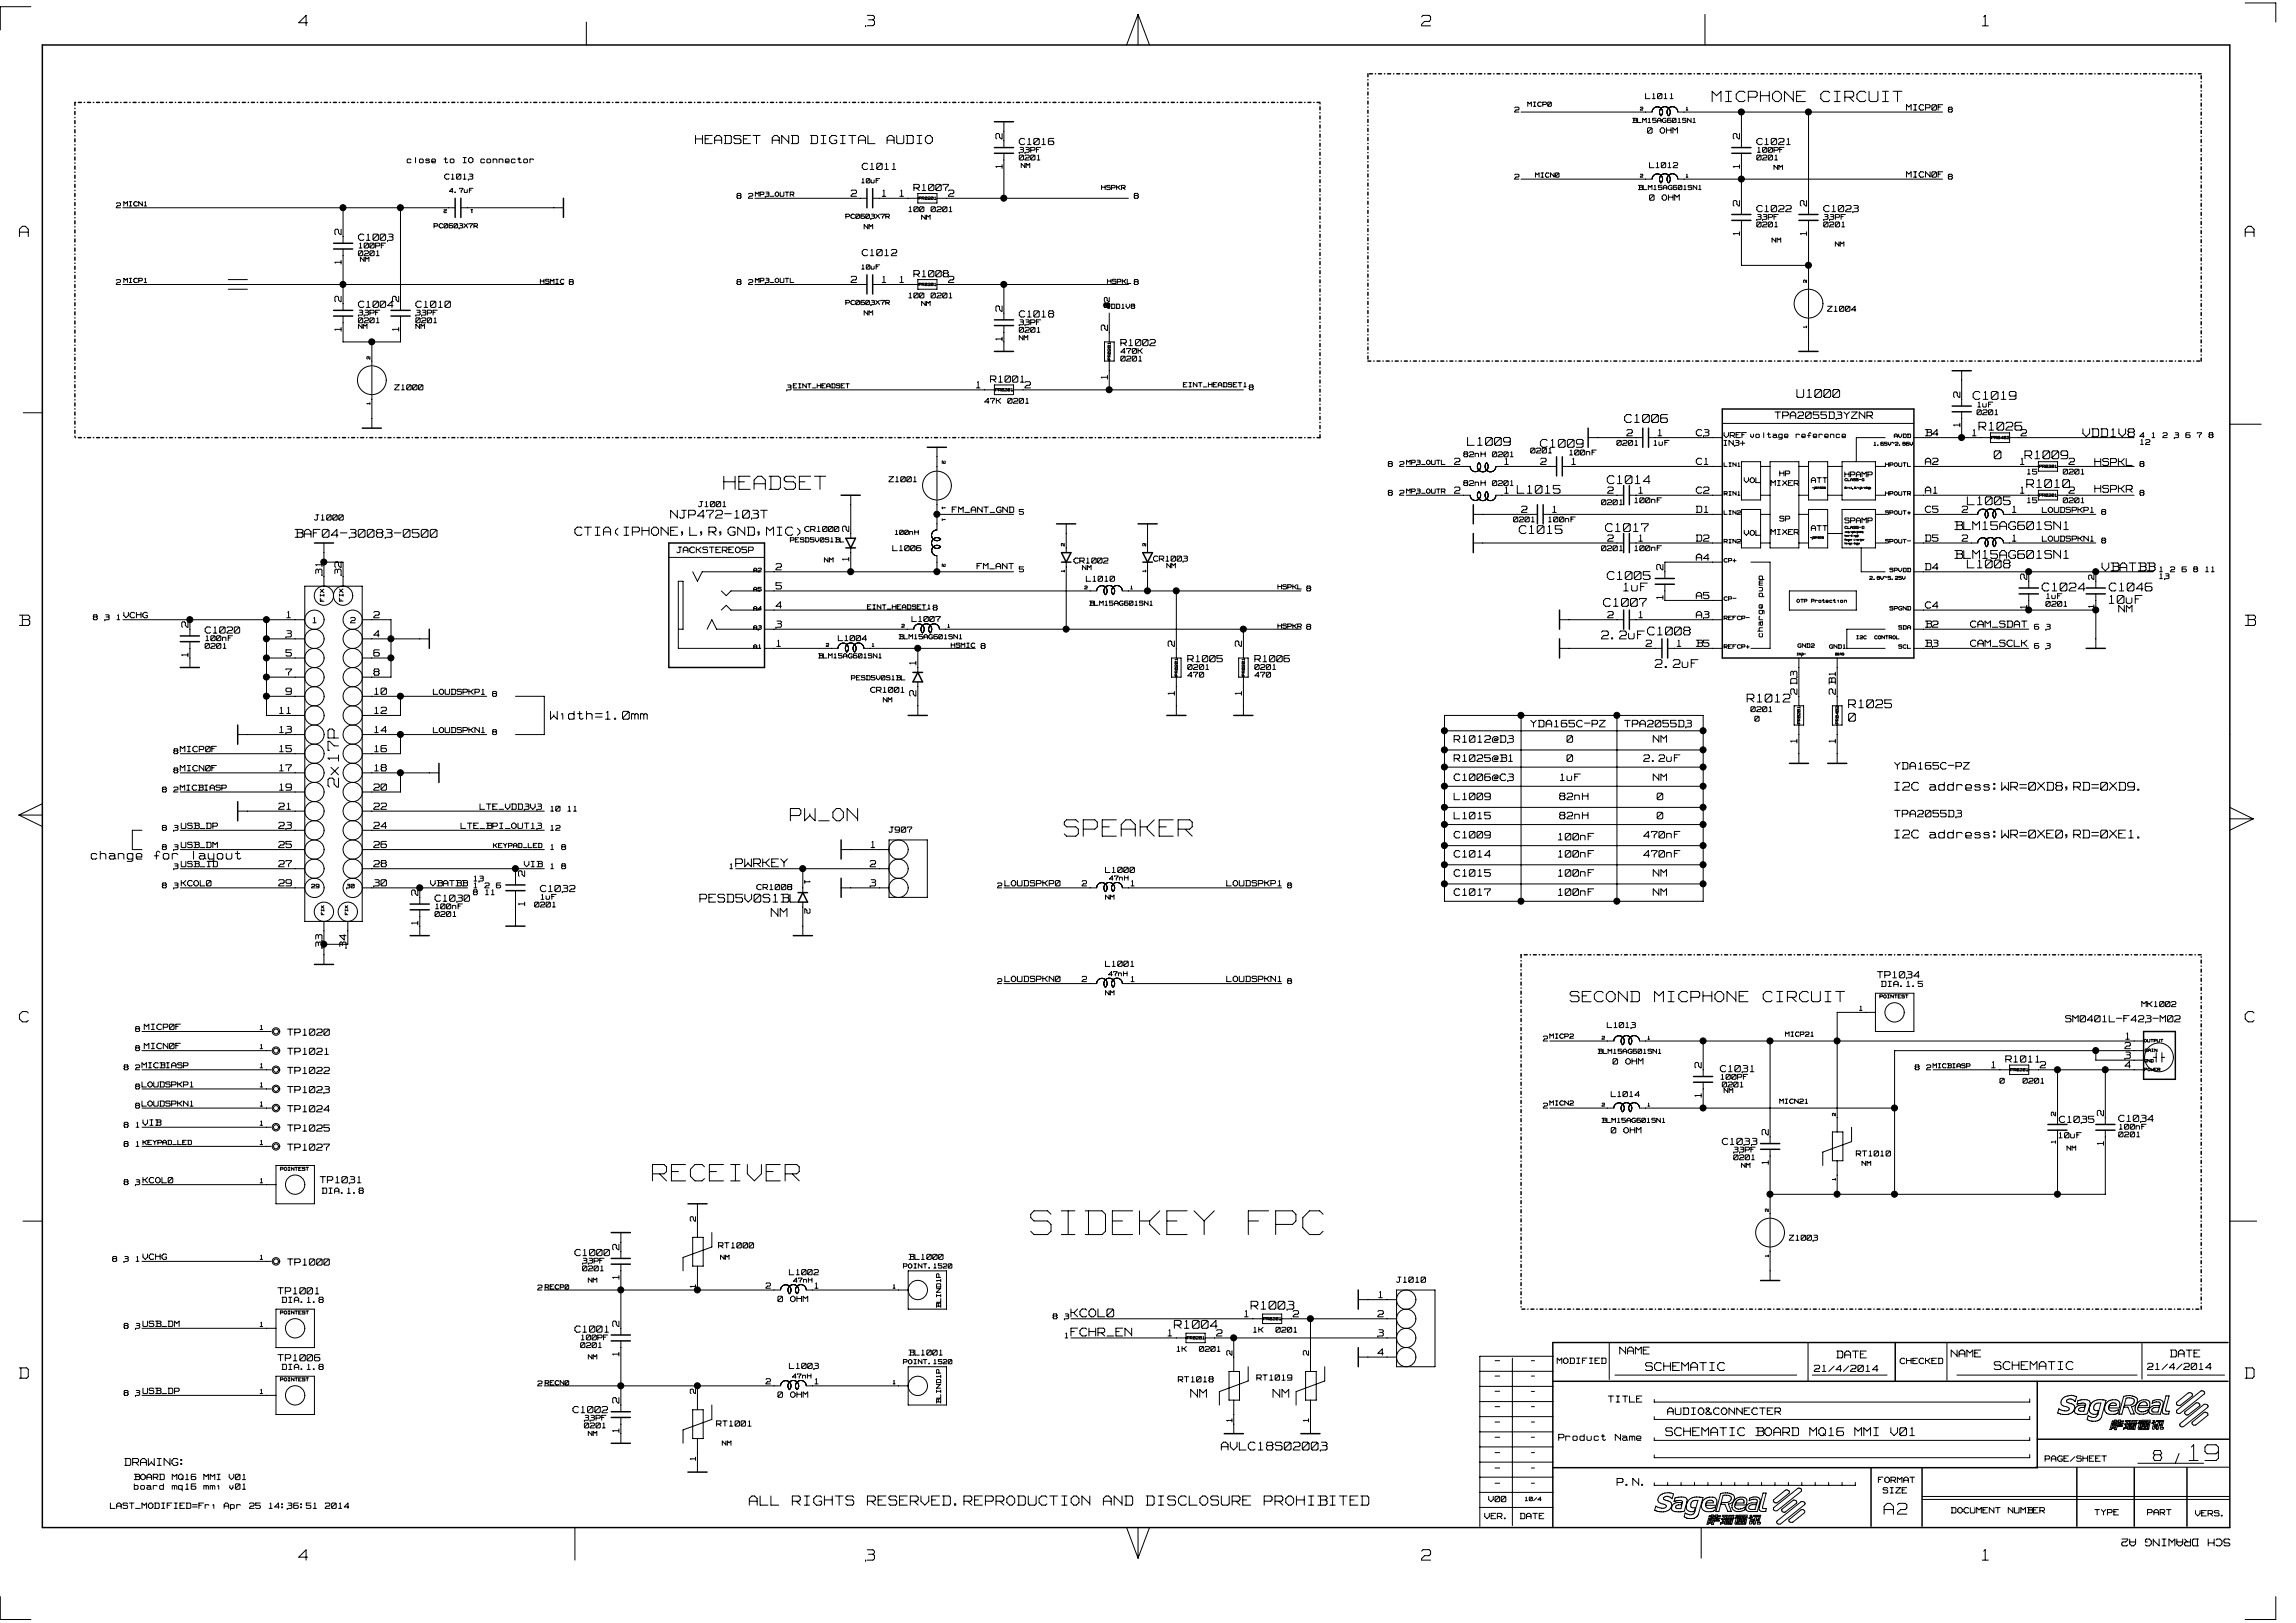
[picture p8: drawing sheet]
<svg xmlns="http://www.w3.org/2000/svg" width="297mm" height="210mm" viewBox="0 0 297 210" stroke-linecap="round" stroke-linejoin="round" font-family="sans-serif">
<defs><g id="words">
<g font-size="5.8" fill="#fff">
<text x="133.3" y="160.3">SIDEKEY</text>
<text x="161.5" y="160.3">FPC</text>
</g>
<g font-size="4" fill="#fff">
<text x="137.7" y="108.6">SPEAKER</text>
<text x="84.4" y="153.2">RECEIVER</text>
</g>
<text font-size="3.8" fill="#fff" x="283.2" y="189.4">19</text>
<text font-size="3.2" fill="#fff" x="93.6" y="63.6">HEADSET</text>
<g font-size="3" fill="#fff">
<text x="44.2" y="101.8" transform="rotate(-90 44.2 101.8)">2x17P</text>
<text x="102.3" y="106.5">PW_ON</text>
</g>
<text font-size="2.7" fill="#fff" x="243.8" y="196.2">A 2</text>
<g font-size="2.6" fill="#fff">
<text x="183.9" y="3.6">2</text>
<text x="256.5" y="3.6">1</text>
<text x="183.9" y="202.1">2</text>
<text x="256.5" y="202.1">1</text>
</g>
<g font-size="2.5" fill="#fff">
<text x="38.6" y="3.6">4</text>
<text x="112" y="3.6">3</text>
<text x="221.5" y="13.4">MICPHONE</text>
<text x="235.4" y="13.4">CIRCUIT</text>
<text x="2.5" y="30.9">A</text>
<text x="290.5" y="30.9">A</text>
<text x="2.5" y="81.2">B</text>
<text x="290.5" y="81.2">B</text>
<text x="203.1" y="129.9">SECOND</text>
<text x="213.9" y="129.9">MICPHONE</text>
<text x="227.9" y="129.9">CIRCUIT</text>
<text x="2.5" y="132.5">C</text>
<text x="290.5" y="132.5">C</text>
<text x="2.5" y="178.6">D</text>
<text x="290.5" y="178.6">D</text>
<text x="38.6" y="202.1">4</text>
<text x="112" y="202.1">3</text>
</g>
<text font-size="2.4" fill="#fff" x="278.6" y="189.2">8</text>
<g font-size="2.3" fill="#fff">
<text x="96.9" y="194.9">ALL RIGHTS RESERVED.REPRODUCTION</text>
<text x="142.3" y="194.9">AND DISCLOSURE</text>
<text x="163" y="194.9">PROHIBITED</text>
</g>
<g font-size="2" fill="#fff">
<text x="90" y="18.8">HEADSET</text>
<text x="99.8" y="18.8">AND DIGITAL</text>
<text x="114.5" y="18.8">AUDIO</text>
<text x="74.4" y="69.5">CTIA(IPHONE,L,R,GND,MIC)</text>
<text x="288.5" y="198.9" transform="rotate(180 288.5 198.9)">SCH DRAWING A2</text>
</g>
<g font-size="1.9" fill="#fff">
<text x="232.5" y="51.6">U1000</text>
<text x="255.3" y="51.9">C1019</text>
<text x="189.9" y="57.8">L1009</text>
<text x="199.3" y="58.1">C1009</text>
<text x="210.2" y="54.8">C1006</text>
<text x="256" y="55.8">R1026</text>
<text x="258" y="59.5">0</text>
<text x="262" y="59.5">R1009</text>
<text x="269.5" y="56.7">VDD1V8</text>
<text x="196.3" y="64">L1015</text>
<text x="207.9" y="62.8">C1014</text>
<text x="254.5" y="65.5">L1005</text>
<text x="262.2" y="63.3">R1010</text>
<text x="38.2" y="69.7">BAF04-30083-0500</text>
<text x="86.8" y="67.2">NJP472-103T</text>
<text x="196.6" y="69.2">C1015</text>
<text x="207.7" y="69">C1017</text>
<text x="252.9" y="68.7">BLM15AG601SN1</text>
<text x="207.9" y="75.2">C1005</text>
<text x="210.1" y="76.6">1uF</text>
<text x="252.9" y="72.4">BLM15AG601SN1</text>
<text x="254.5" y="73.7">L1008</text>
<text x="264.2" y="76.6">C1024</text>
<text x="271.9" y="74">VBATBB</text>
<text x="272.9" y="76.6">C1046</text>
<text x="207.2" y="82.8">2.2uF</text>
<text x="207.5" y="78.6">C1007</text>
<text x="213.1" y="82.3">C1008</text>
<text x="272.9" y="78.3">10uF</text>
<text x="214.1" y="86.6">2.2uF</text>
<text x="71.2" y="93.2">Width=1.0mm</text>
<text x="226" y="91">R1012</text>
<text x="239.2" y="91.8">R1025</text>
<text x="239.2" y="93.5">0</text>
<text x="245.1" y="102.4">I2C</text>
<text x="249.8" y="102.4">address:WR=0XD8,RD=0XD9.</text>
<text x="11.8" y="111.3">change</text>
<text x="20" y="111.3">for</text>
<text x="24.6" y="111.3">layout</text>
<text x="95.2" y="112.3">PWRKEY</text>
<text x="245.1" y="108.6">I2C</text>
<text x="249.8" y="108.6">address:WR=0XE0,RD=0XE1.</text>
<text x="90.5" y="116.9">PESD5V0S1BL</text>
<text x="99.8" y="118.8">NM</text>
<text x="138.6" y="170.6">KCOL0</text>
<text x="138.6" y="173">FCHR_EN</text>
<text x="151.9" y="172">R1004</text>
<text x="161.9" y="169.6">R1003</text>
<text x="212.9" y="177.5">SCHEMATIC</text>
<text x="258" y="177.4">SCHEMATIC</text>
<text x="154" y="181">NM</text>
<text x="164.7" y="181">NM</text>
<text x="215.5" y="185.9">SCHEMATIC</text>
<text x="227.1" y="185.9">BOARD</text>
<text x="234.1" y="185.9">MQ16 MMI V01</text>
<text x="158" y="187.8">AVLC18S02003</text>
</g>
<g font-size="1.8" fill="#fff">
<text x="129.9" y="18" transform="rotate(-90 129.9 18)">2</text>
<text x="225.3" y="18" transform="rotate(-90 225.3 18)">2</text>
<text x="129.9" y="21.8" transform="rotate(-90 129.9 21.8)">1</text>
<text x="225.3" y="21.8" transform="rotate(-90 225.3 21.8)">1</text>
<text x="225.3" y="26.6" transform="rotate(-90 225.3 26.6)">2</text>
<text x="234" y="26.6" transform="rotate(-90 234 26.6)">2</text>
<text x="44.4" y="34.2" transform="rotate(-90 44.4 34.2)">1</text>
<text x="44.4" y="30.4" transform="rotate(-90 44.4 30.4)">2</text>
<text x="225.3" y="30.5" transform="rotate(-90 225.3 30.5)">1</text>
<text x="234" y="30.5" transform="rotate(-90 234 30.5)">1</text>
<text x="44.4" y="39" transform="rotate(-90 44.4 39)">2</text>
<text x="51.9" y="39" transform="rotate(-90 51.9 39)">2</text>
<text x="129.9" y="40.3" transform="rotate(-90 129.9 40.3)">2</text>
<text x="44.4" y="42.8" transform="rotate(-90 44.4 42.8)">1</text>
<text x="51.9" y="42.8" transform="rotate(-90 51.9 42.8)">1</text>
<text x="129.9" y="44.1" transform="rotate(-90 129.9 44.1)">1</text>
<text x="143.5" y="42.8" transform="rotate(-90 143.5 42.8)">2</text>
<text x="143.5" y="49" transform="rotate(-90 143.5 49)">1</text>
<text x="253.8" y="51.4" transform="rotate(-90 253.8 51.4)">2</text>
<text x="253.8" y="55.2" transform="rotate(-90 253.8 55.2)">1</text>
<text x="110.1" y="68.8" transform="rotate(-90 110.1 68.8)">2</text>
<text x="41.9" y="74.3" transform="rotate(-90 41.9 74.3)">31</text>
<text x="44.4" y="74.3" transform="rotate(-90 44.4 74.3)">32</text>
<text x="110.1" y="72.6" transform="rotate(-90 110.1 72.6)">1</text>
<text x="215.4" y="77.5" transform="rotate(-90 215.4 77.5)">1</text>
<text x="215.4" y="73.7" transform="rotate(-90 215.4 73.7)">2</text>
<text x="262.5" y="75" transform="rotate(-90 262.5 75)">2</text>
<text x="24.6" y="81.2" transform="rotate(-90 24.6 81.2)">2</text>
<text x="152.2" y="83.6" transform="rotate(-90 152.2 83.6)">2</text>
<text x="160.9" y="83.6" transform="rotate(-90 160.9 83.6)">2</text>
<text x="262.5" y="78.8" transform="rotate(-90 262.5 78.8)">1</text>
<text x="24.6" y="85" transform="rotate(-90 24.6 85)">1</text>
<text x="118.8" y="86" transform="rotate(-90 118.8 86)">1</text>
<text x="152.2" y="89.9" transform="rotate(-90 152.2 89.9)">1</text>
<text x="160.9" y="89.9" transform="rotate(-90 160.9 89.9)">1</text>
<text x="232.7" y="89.8" transform="rotate(-90 232.7 89.8)">2 D3</text>
<text x="237.7" y="89.8" transform="rotate(-90 237.7 89.8)">2 B1</text>
<text x="118.8" y="90" transform="rotate(-90 118.8 90)">2</text>
<text x="232.7" y="96.1" transform="rotate(-90 232.7 96.1)">1</text>
<text x="237.7" y="96.1" transform="rotate(-90 237.7 96.1)">1</text>
<text x="68.2" y="113.4" transform="rotate(-90 68.2 113.4)">2</text>
<text x="54.3" y="119.7" transform="rotate(-90 54.3 119.7)">1</text>
<text x="54.3" y="115.8" transform="rotate(-90 54.3 115.8)">2</text>
<text x="68.2" y="117.2" transform="rotate(-90 68.2 117.2)">1</text>
<text x="41.9" y="122.6" transform="rotate(-90 41.9 122.6)">33</text>
<text x="45" y="122.6" transform="rotate(-90 45 122.6)">34</text>
<text x="220.4" y="142" transform="rotate(-90 220.4 142)">1</text>
<text x="220.4" y="138.2" transform="rotate(-90 220.4 138.2)">2</text>
<text x="229" y="146.8" transform="rotate(-90 229 146.8)">2</text>
<text x="272.4" y="148.2" transform="rotate(-90 272.4 148.2)">1</text>
<text x="272.4" y="144.4" transform="rotate(-90 272.4 144.4)">2</text>
<text x="229" y="150.6" transform="rotate(-90 229 150.6)">1</text>
<text x="80.3" y="161.7" transform="rotate(-90 80.3 161.7)">2</text>
<text x="80.3" y="165.5" transform="rotate(-90 80.3 165.5)">1</text>
<text x="80.3" y="171.6" transform="rotate(-90 80.3 171.6)">2</text>
<text x="80.3" y="175.4" transform="rotate(-90 80.3 175.4)">1</text>
<text x="80.3" y="185.3" transform="rotate(-90 80.3 185.3)">1</text>
<text x="80.3" y="181.5" transform="rotate(-90 80.3 181.5)">2</text>
</g>
<g font-size="1.7" fill="#fff">
<text x="271" y="63.8">HSPKR</text>
<text x="271" y="60.4">HSPKL</text>
<text x="209.5" y="175.3">NAME</text>
<text x="237.6" y="175.8">DATE</text>
<text x="252.4" y="175.7">NAME</text>
<text x="280.8" y="175.7">DATE</text>
<text x="16.1" y="189.7">DRAWING:</text>
<text x="209.2" y="192.3">P.N.</text>
</g>
<g font-size="1.6" fill="#fff">
<text x="229.6" y="54.3">TPA2055D3YZNR</text>
<text x="274.1" y="79.4">NM</text>
<text x="198" y="94.2">YDA165C-PZ</text>
<text x="210.2" y="94.2">TPA2055D3</text>
<text x="188.1" y="98.7">R1025@B1</text>
<text x="188.1" y="101.2">C1006@C3</text>
<text x="188.1" y="96.2">R1012@D3</text>
<text x="201.9" y="101.2">1uF</text>
<text x="202.7" y="98.7">0</text>
<text x="202.7" y="96.2">0</text>
<text x="212.7" y="98.7">2.2uF</text>
<text x="213.9" y="96.2">NM</text>
<text x="213.9" y="101.2">NM</text>
<text x="245.1" y="99.7">YDA165C-PZ</text>
<text x="188.1" y="106.1">L1015</text>
<text x="188.1" y="103.6">L1009</text>
<text x="201.8" y="103.6">82nH</text>
<text x="201.8" y="106.1">82nH</text>
<text x="214.4" y="106.1">0</text>
<text x="214.4" y="103.6">0</text>
<text x="245.1" y="105.9">TPA2055D3</text>
<text x="188.1" y="111.1">C1014</text>
<text x="188.1" y="108.6">C1009</text>
<text x="188.1" y="113.5">C1015</text>
<text x="201.6" y="108.8">100nF</text>
<text x="201.6" y="111.1">100nF</text>
<text x="201.6" y="113.5">100nF</text>
<text x="212.7" y="111.1">470nF</text>
<text x="212.7" y="108.6">470nF</text>
<text x="213.9" y="113.5">NM</text>
<text x="188.1" y="116">C1017</text>
<text x="201.6" y="116">100nF</text>
<text x="213.9" y="116">NM</text>
<text x="215.7" y="183.2">AUDIO&amp;CONNECTER</text>
</g>
<g font-size="1.5" fill="#fff">
<text x="111.5" y="22.1">C1011</text>
<text x="131.9" y="18.9">C1016</text>
<text x="227.3" y="18.9">C1021</text>
<text x="110.1" y="25.5">2</text>
<text x="114.1" y="25.5">1</text>
<text x="116.4" y="25.5">1</text>
<text x="118.2" y="24.8">R1007</text>
<text x="122.7" y="25.5">2</text>
<text x="227.3" y="27.5">C1022</text>
<text x="235.9" y="27.5">C1023</text>
<text x="46.4" y="31.2">C1003</text>
<text x="111.5" y="33.2">C1012</text>
<text x="118.2" y="36">R1008</text>
<text x="46.4" y="39.9">C1004</text>
<text x="53.8" y="39.9">C1010</text>
<text x="110.1" y="36.7">2</text>
<text x="114.1" y="36.7">1</text>
<text x="116.4" y="36.7">1</text>
<text x="122.7" y="36.7">2</text>
<text x="131.9" y="41.2">C1018</text>
<text x="145" y="44.9">R1002</text>
<text x="126.3" y="50.3">1</text>
<text x="128.1" y="49.6">R1001</text>
<text x="132.6" y="50.3">2</text>
<text x="210.5" y="56.5">2</text>
<text x="214.5" y="56.5">1</text>
<text x="219.5" y="56.5">C3</text>
<text x="249.1" y="56.5">B4</text>
<text x="255.2" y="56.5">1</text>
<text x="261.5" y="56.5">2</text>
<text x="188.2" y="64">2</text>
<text x="188.2" y="60.2">2</text>
<text x="194.7" y="64">1</text>
<text x="194.7" y="60.2">1</text>
<text x="199.3" y="60.2">2</text>
<text x="203.3" y="60.2">1</text>
<text x="208" y="64">2</text>
<text x="212" y="64">1</text>
<text x="219.5" y="64">C2</text>
<text x="219.5" y="60.2">C1</text>
<text x="249.1" y="60.2">A2</text>
<text x="249.1" y="64">A1</text>
<text x="261.4" y="60.2">1</text>
<text x="261.4" y="64">1</text>
<text x="267.7" y="60.2">2</text>
<text x="267.7" y="64">2</text>
<text x="196.8" y="66.4">2</text>
<text x="200.9" y="66.4">1</text>
<text x="208" y="70.2">2</text>
<text x="212" y="70.2">1</text>
<text x="219.5" y="70.2">D2</text>
<text x="219.5" y="66.4">D1</text>
<text x="249.1" y="70.2">D5</text>
<text x="249.1" y="66.4">C5</text>
<text x="253.8" y="66.4">2</text>
<text x="253.8" y="70.2">2</text>
<text x="260.3" y="66.4">1</text>
<text x="260.3" y="70.2">1</text>
<text x="100.4" y="76.3">5</text>
<text x="100.4" y="73.9">2</text>
<text x="219.5" y="77.6">A5</text>
<text x="219.5" y="72.6">A4</text>
<text x="249.1" y="73.9">D4</text>
<text x="271.1" y="75" transform="rotate(-90 271.1 75)">2</text>
<text x="26.5" y="82.1">C1020</text>
<text x="37" y="82.5">3</text>
<text x="37.1" y="80.1">1</text>
<text x="48.4" y="82.5">4</text>
<text x="48.4" y="80.1">2</text>
<text x="100.4" y="78.8">4</text>
<text x="100.4" y="81.3">3</text>
<text x="100.5" y="83.8">1</text>
<text x="208" y="80.1">2</text>
<text x="212" y="80.1">1</text>
<text x="213" y="83.8">2</text>
<text x="217" y="83.8">1</text>
<text x="219.5" y="80.1">A3</text>
<text x="219.5" y="83.8">B5</text>
<text x="249.1" y="78.8">C4</text>
<text x="249.1" y="81.3">B2</text>
<text x="249.1" y="83.8">B3</text>
<text x="254.9" y="81.3">CAM_SDAT</text>
<text x="254.9" y="83.8">CAM_SCLK</text>
<text x="271.1" y="78.7" transform="rotate(-90 271.1 78.7)">1</text>
<text x="37" y="90">9</text>
<text x="37" y="87.5">7</text>
<text x="37" y="85">5</text>
<text x="48.4" y="87.5">8</text>
<text x="48.4" y="85">6</text>
<text x="48.5" y="90">10</text>
<text x="153.7" y="85.8">R1005</text>
<text x="162.3" y="85.8">R1006</text>
<text x="36.2" y="94.9">13</text>
<text x="36.2" y="92.5">11</text>
<text x="48.5" y="94.9">14</text>
<text x="48.5" y="92.5">12</text>
<text x="36.2" y="99.9">17</text>
<text x="36.2" y="97.4">15</text>
<text x="48.5" y="99.9">18</text>
<text x="48.5" y="97.4">16</text>
<text x="36.1" y="107.3">23</text>
<text x="36.1" y="104.9">21</text>
<text x="36.2" y="102.4">19</text>
<text x="48.4" y="107.3">24</text>
<text x="48.4" y="104.9">22</text>
<text x="48.4" y="102.4">20</text>
<text x="36.1" y="112.3">27</text>
<text x="36.1" y="109.8">25</text>
<text x="48.4" y="112.3">28</text>
<text x="48.4" y="109.8">26</text>
<text x="103.9" y="113.9" transform="rotate(90 103.9 113.9)">1</text>
<text x="112.6" y="112.3">2</text>
<text x="112.7" y="109.8">1</text>
<text x="36.1" y="114.8">29</text>
<text x="48.4" y="114.8">30</text>
<text x="56.3" y="116.8">C1030</text>
<text x="69.9" y="115.5">C1032</text>
<text x="103.9" y="117.6" transform="rotate(90 103.9 117.6)">2</text>
<text x="112.6" y="114.8">3</text>
<text x="242.9" y="126.7">TP1034</text>
<text x="37.2" y="134.1">TP1020</text>
<text x="37.2" y="136.6">TP1021</text>
<text x="259.5" y="137.6">R1011</text>
<text x="267.2" y="132.4">SM0401L-F423-M02</text>
<text x="274.9" y="137.1">3</text>
<text x="274.9" y="135.8">2</text>
<text x="275" y="134.6">1</text>
<text x="37.2" y="139">TP1022</text>
<text x="37.2" y="141.5">TP1023</text>
<text x="37.2" y="144">TP1024</text>
<text x="222.6" y="138.8">C1031</text>
<text x="257.7" y="138.3">1</text>
<text x="263.9" y="138.3">2</text>
<text x="274.9" y="138.3">4</text>
<text x="37.2" y="146.5">TP1025</text>
<text x="37.2" y="149">TP1027</text>
<text x="222.8" y="148.2">C1033</text>
<text x="266.4" y="145.4">C1035</text>
<text x="274.1" y="145.2">C1034</text>
<text x="41.4" y="153.2">TP1031</text>
<text x="90.2" y="158" transform="rotate(-90 90.2 158)">2</text>
<text x="36" y="167.6">TP1001</text>
<text x="37.2" y="163.8">TP1000</text>
<text x="74.4" y="162.6">C1000</text>
<text x="90.2" y="166.6" transform="rotate(-90 90.2 166.6)">1</text>
<text x="74.4" y="172.5">C1001</text>
<text x="151.1" y="173">1</text>
<text x="157.4" y="173">2</text>
<text x="161" y="170.5">1</text>
<text x="167.3" y="170.5">2</text>
<text x="178.3" y="173">3</text>
<text x="178.3" y="170.5">2</text>
<text x="178.4" y="168">1</text>
<text x="36" y="176.2">TP1006</text>
<text x="159.6" y="175.3" transform="rotate(-90 159.6 175.3)">2</text>
<text x="169.5" y="175.3" transform="rotate(-90 169.5 175.3)">2</text>
<text x="178.3" y="175.5">4</text>
<text x="234.7" y="177.6">21/4/2014</text>
<text x="277.8" y="177.3">21/4/2014</text>
<text x="74.1" y="182.9">C1002</text>
<text x="90.2" y="180.3" transform="rotate(-90 90.2 180.3)">2</text>
<text x="159.6" y="184" transform="rotate(-90 159.6 184)">1</text>
<text x="169.5" y="184" transform="rotate(-90 169.5 184)">1</text>
<text x="208.1" y="181.5">TITLE</text>
<text x="90.2" y="188.9" transform="rotate(-90 90.2 188.9)">1</text>
<text x="201.7" y="186.5">Product</text>
<text x="208.9" y="186.5">Name</text>
</g>
<g font-size="1.4" fill="#fff">
<text x="143.7" y="39.8" transform="rotate(-90 143.7 39.8)">42</text>
<text x="143.7" y="39.8" transform="rotate(-90 143.7 39.8)">2</text>
<text x="143.7" y="39.8" transform="rotate(-90 143.7 39.8)">3</text>
<text x="143.7" y="39.8" transform="rotate(-90 143.7 39.8)">6</text>
<text x="143.7" y="39.8" transform="rotate(-90 143.7 39.8)">7</text>
<text x="143.7" y="39.8" transform="rotate(-90 143.7 39.8)">8</text>
<text x="143.7" y="39.7" transform="rotate(-90 143.7 39.7)">1</text>
<text x="228.2" y="82.4" transform="rotate(-90 228.2 82.4)">charge pump</text>
</g>
<g font-size="1.3" fill="#fff">
<text x="212.9" y="12.9">L1011</text>
<text x="213.1" y="17.4">0 OHM</text>
<text x="246.7" y="14.4">MICP0F</text>
<text x="52.7" y="21.2">close</text>
<text x="57.4" y="21.2">to IO connector</text>
<text x="57.5" y="23.3">C1013</text>
<text x="213.4" y="21.8">L1012</text>
<text x="246.7" y="23.1">MICN0F</text>
<text x="213.4" y="26.1">0 OHM</text>
<text x="236.4" y="40.4">Z1004</text>
<text x="51.1" y="50.6">Z1000</text>
<text x="223.1" y="56.7">VREF voltage</text>
<text x="90.4" y="65.7">J1001</text>
<text x="115" y="62.5">Z1001</text>
<text x="40.7" y="67.4">J1000</text>
<text x="87.6" y="71.6">JACKSTEREO5P</text>
<text x="104.1" y="68.9">CR1000</text>
<text x="115.5" y="71.4">L1006</text>
<text x="123.2" y="66.4">FM_ANT_GND 5</text>
<text x="264.2" y="66.4">LOUDSPKP1</text>
<text x="264.2" y="70.1">LOUDSPKN1</text>
<text x="126.4" y="73.7">FM_ANT</text>
<text x="138.9" y="73">CR1002</text>
<text x="140.5" y="75.3">L1010</text>
<text x="149.2" y="72.7">CR1003</text>
<text x="40.5" y="80.7">1</text>
<text x="45.4" y="80.7">2</text>
<text x="108.5" y="83">L1004</text>
<text x="118" y="80.5">L1007</text>
<text x="56.1" y="90">LOUDSPKP1</text>
<text x="112.6" y="89.7">CR1001</text>
<text x="56.1" y="94.9">LOUDSPKN1</text>
<text x="59.6" y="107.3">LTE_BPI_OUT13</text>
<text x="62.1" y="104.9">LTE_VDD3V3</text>
<text x="115" y="107.8">J907</text>
<text x="67.8" y="112.3">VIB</text>
<text x="143" y="113">L1000</text>
<text x="55.7" y="114.8">VBATBB</text>
<text x="97.9" y="115.2">CR1008</text>
<text x="140" y="114.7">2</text>
<text x="146.3" y="114.7">1</text>
<text x="158.7" y="114.8">LOUDSPKP1</text>
<text x="143" y="125.2">L1001</text>
<text x="140" y="127.1">2</text>
<text x="146.3" y="127.1">1</text>
<text x="158.7" y="127.1">LOUDSPKN1</text>
<text x="243.4" y="127.8">DIA.1.5</text>
<text x="277.1" y="130.4">MK1002</text>
<text x="207.9" y="133.1">L1013</text>
<text x="208.7" y="137.8">0 OHM</text>
<text x="208.4" y="142">L1014</text>
<text x="208.4" y="146.7">0 OHM</text>
<text x="240.2" y="149.7">RT1010</text>
<text x="266.4" y="147.3">10uF</text>
<text x="41.7" y="154.5">DIA.1.8</text>
<text x="93" y="161.6">RT1000</text>
<text x="231.5" y="160.6">Z1003</text>
<text x="99.1" y="166.8">2</text>
<text x="102.1" y="165.1">L1002</text>
<text x="105.4" y="166.8">1</text>
<text x="117.6" y="163.1">BL1000</text>
<text x="180.7" y="166">J1010</text>
<text x="36.5" y="168.6">DIA.1.8</text>
<text x="100.6" y="168.6">0 OHM</text>
<text x="36.5" y="177.3">DIA.1.8</text>
<text x="99.1" y="179.2">2</text>
<text x="102.1" y="177.2">L1003</text>
<text x="105.4" y="179.2">1</text>
<text x="117.6" y="175.5">BL1001</text>
<text x="152.4" y="178.9">RT1018</text>
<text x="162.6" y="178.7">RT1019</text>
<text x="193.4" y="178.6">-</text>
<text x="193.4" y="176.6">-</text>
<text x="201.5" y="176.6">MODIFIED</text>
<text x="245.8" y="176.6">CHECKED</text>
<text x="92.7" y="184.6">RT1001</text>
<text x="100.6" y="180.9">0 OHM</text>
<text x="193.4" y="182.6">-</text>
<text x="193.4" y="180.6">-</text>
<text x="193.4" y="184.6">-</text>
<text x="17.4" y="191.6">BOARD MQ16 MMI V01</text>
<text x="193.4" y="186.5">-</text>
<text x="193.4" y="190.5">-</text>
<text x="243" y="192">FORMAT</text>
<text x="264.6" y="189.2">PAGE/SHEET</text>
<text x="14.3" y="195.3">LAST_MODIFIED=Fri</text>
<text x="17.4" y="192.8">board mq16 mmi v01</text>
<text x="28.8" y="195.3">Apr 25 14:36:51</text>
<text x="41.6" y="195.3">2014</text>
<text x="192.1" y="196.6">VER.</text>
<text x="192.6" y="194.4">V00</text>
<text x="193.4" y="192.5">-</text>
<text x="196.7" y="196.6">DATE</text>
<text x="243.6" y="193.3">SIZE</text>
<text x="252.5" y="195.9">DOCUMENT</text>
<text x="259.7" y="195.9">NUMBER</text>
<text x="271" y="196.2">TYPE</text>
<text x="277.8" y="196.2">PART</text>
<text x="284" y="196.3">VERS.</text>
</g>
<g font-size="1.2" fill="#fff">
<text x="196" y="14.6">2</text>
<text x="252" y="14.6">8</text>
<text x="131.9" y="20.8">0201</text>
<text x="131.9" y="19.9">33PF</text>
<text x="196" y="23.3">2</text>
<text x="227.3" y="20.8">0201</text>
<text x="227.4" y="19.9">100PF</text>
<text x="252" y="23.3">8</text>
<text x="15" y="27">2</text>
<text x="95.3" y="25.8">8</text>
<text x="96.8" y="25.8">2</text>
<text x="117.6" y="27.5">100</text>
<text x="120.5" y="27.5">0201</text>
<text x="146.7" y="25.8">8</text>
<text x="227.3" y="28.5">33PF</text>
<text x="227.3" y="29.5">0201</text>
<text x="235.9" y="28.5">33PF</text>
<text x="235.9" y="29.5">0201</text>
<text x="46.4" y="33.2">0201</text>
<text x="46.5" y="32.2">100PF</text>
<text x="15" y="37">2</text>
<text x="46.4" y="41.9">0201</text>
<text x="46.4" y="40.9">33PF</text>
<text x="53.8" y="41.9">0201</text>
<text x="53.8" y="40.9">33PF</text>
<text x="73.6" y="37">8</text>
<text x="95.3" y="37">8</text>
<text x="96.8" y="37">2</text>
<text x="117.6" y="38.7">100</text>
<text x="120.5" y="38.7">0201</text>
<text x="146.7" y="37">8</text>
<text x="131.9" y="43.1">0201</text>
<text x="131.9" y="42.2">33PF</text>
<text x="145" y="46.9">0201</text>
<text x="145" y="45.9">470K</text>
<text x="101.8" y="50.6">3</text>
<text x="127.4" y="52.3">47K</text>
<text x="130.4" y="52.3">0201</text>
<text x="161.6" y="50.6">8</text>
<text x="255.8" y="53.8">0201</text>
<text x="255.9" y="52.8">1uF</text>
<text x="189.4" y="59.2">82nH</text>
<text x="193.1" y="59.2">0201</text>
<text x="198" y="58.8">0201</text>
<text x="203.1" y="59">100nF</text>
<text x="209.2" y="57.8">0201</text>
<text x="214" y="57.8">1uF</text>
<text x="223" y="57.8">IN3+</text>
<text x="232.4" y="56.8">reference</text>
<text x="276.8" y="56.8">4</text>
<text x="276.9" y="57.7">12</text>
<text x="278.4" y="56.8">1</text>
<text x="279.8" y="56.8">2</text>
<text x="281.3" y="56.8">3</text>
<text x="282.8" y="56.8">6</text>
<text x="284.3" y="56.8">7</text>
<text x="285.8" y="56.8">8</text>
<text x="179.6" y="60.5">8</text>
<text x="179.6" y="64.2">8</text>
<text x="181.1" y="60.5">2</text>
<text x="181.1" y="64.2">2</text>
<text x="189.4" y="63">82nH</text>
<text x="193.1" y="63">0201</text>
<text x="207.2" y="65.4">0201</text>
<text x="211.5" y="65.2">100nF</text>
<text x="225.7" y="62.6">VOL</text>
<text x="229.1" y="63">MIXER</text>
<text x="230.2" y="61.7">HP</text>
<text x="234.3" y="62.6">ATT</text>
<text x="238.7" y="61.8">HPAMP</text>
<text x="262.3" y="65.2">15</text>
<text x="262.3" y="61.5">15</text>
<text x="266.9" y="61.5">0201</text>
<text x="266.9" y="65.2">0201</text>
<text x="276.8" y="64.2">8</text>
<text x="276.8" y="60.5">8</text>
<text x="195.8" y="67.7">0201</text>
<text x="200.3" y="67.7">100nF</text>
<text x="207.2" y="71.4">0201</text>
<text x="211.5" y="71.4">100nF</text>
<text x="225.7" y="69.4">VOL</text>
<text x="229.1" y="69.3">MIXER</text>
<text x="230.2" y="67.6">SP</text>
<text x="234.3" y="68.8">ATT</text>
<text x="238.7" y="67.8">SPAMP</text>
<text x="271.9" y="66.7">8</text>
<text x="271.9" y="70.4">8</text>
<text x="131.9" y="74.1">5</text>
<text x="169" y="76.6">8</text>
<text x="264.8" y="77.6">1uF</text>
<text x="279.4" y="74.1">1</text>
<text x="279.4" y="75">13</text>
<text x="280.8" y="74.1">2</text>
<text x="282.3" y="74.1">6</text>
<text x="283.8" y="74.1">8</text>
<text x="285.3" y="74.1">11</text>
<text x="12.1" y="80.3">8</text>
<text x="13.6" y="80.3">3</text>
<text x="15.1" y="80.3">1 VCHG</text>
<text x="26.6" y="83">100nF</text>
<text x="120.7" y="79.1">8</text>
<text x="169" y="81.6">8</text>
<text x="263.2" y="81.6">6</text>
<text x="264.7" y="81.6">3</text>
<text x="264.7" y="78.6">0201</text>
<text x="26.5" y="84">0201</text>
<text x="126.9" y="84">8</text>
<text x="153.7" y="87.8">470</text>
<text x="153.7" y="86.8">0201</text>
<text x="162.3" y="86.8">0201</text>
<text x="162.3" y="87.8">470</text>
<text x="263.2" y="84">6</text>
<text x="264.7" y="84">3</text>
<text x="63.7" y="90.2">8</text>
<text x="63.7" y="95.2">8</text>
<text x="226.5" y="92.2">0201</text>
<text x="227" y="93.5">0</text>
<text x="22.5" y="97.7">8 MICP0F</text>
<text x="22.5" y="100.1">8 MICN0F</text>
<text x="21" y="107.6">8</text>
<text x="21" y="102.6">8</text>
<text x="22.5" y="107.6">3 USB_DP</text>
<text x="22.5" y="102.6">2 MICBIASP</text>
<text x="71.2" y="107.6">12</text>
<text x="71.2" y="105.1">10</text>
<text x="73.5" y="105.1">11</text>
<text x="21" y="110.1">8</text>
<text x="22.5" y="112.5">3 USB_ID</text>
<text x="22.5" y="110.1">3 USB_DM</text>
<text x="71.2" y="110.1">1</text>
<text x="71.2" y="112.5">1</text>
<text x="72.6" y="110.1">8</text>
<text x="72.6" y="112.5">8</text>
<text x="94.4" y="112.5">1</text>
<text x="21" y="115">8</text>
<text x="22.5" y="115">3 KCOL0</text>
<text x="56.3" y="118.7">0201</text>
<text x="56.4" y="117.7">100nF</text>
<text x="61.2" y="115.9">8</text>
<text x="61.3" y="115">1</text>
<text x="61.3" y="114.1">13</text>
<text x="62.7" y="115">2</text>
<text x="62.8" y="115.9">11</text>
<text x="64.2" y="115">6</text>
<text x="69.2" y="117.5">0201</text>
<text x="70" y="116.5">1uF</text>
<text x="129" y="115">2 LOUDSPKP0</text>
<text x="166.6" y="115">8</text>
<text x="129" y="127.4">2 LOUDSPKN0</text>
<text x="166.6" y="127.4">8</text>
<text x="17.5" y="133.6">8 MICP0F</text>
<text x="17.5" y="136.1">8 MICN0F</text>
<text x="199.7" y="134.8">2</text>
<text x="16" y="138.6">8</text>
<text x="17.5" y="143.5">8 LOUDSPKN1</text>
<text x="17.5" y="141">8 LOUDSPKP1</text>
<text x="17.5" y="138.6">2 MICBIASP</text>
<text x="199.7" y="143.5">2</text>
<text x="222.6" y="139.8">100PF</text>
<text x="222.8" y="140.8">0201</text>
<text x="247.7" y="138.6">8</text>
<text x="249.2" y="138.6">2</text>
<text x="258.7" y="140.3">0</text>
<text x="261.7" y="140.3">0201</text>
<text x="16" y="148.5">8</text>
<text x="16" y="146">8</text>
<text x="17.6" y="148.5">1</text>
<text x="17.6" y="146">1 VIB</text>
<text x="224.3" y="149.2">33PF</text>
<text x="266.1" y="147.9" transform="rotate(-90 266.1 147.9)">1</text>
<text x="266.1" y="144.4" transform="rotate(-90 266.1 144.4)">2</text>
<text x="274.1" y="147.2">0201</text>
<text x="274.2" y="146.2">100nF</text>
<text x="16" y="153.4">8</text>
<text x="17.5" y="153.4">3 KCOL0</text>
<text x="224.3" y="150.2">0201</text>
<text x="14.6" y="163.3">8</text>
<text x="16" y="163.3">3</text>
<text x="17.6" y="163.3">1 VCHG</text>
<text x="69.6" y="167">2</text>
<text x="75.4" y="164.6">0201</text>
<text x="75.4" y="163.6">33PF</text>
<text x="16" y="172">8</text>
<text x="17.5" y="172">3 USB_DM</text>
<text x="75.2" y="173.5">100PF</text>
<text x="121.9" y="169.1" transform="rotate(-90 121.9 169.1)">BLIND1P</text>
<text x="136.2" y="170.8">8</text>
<text x="137.7" y="170.8">3</text>
<text x="137.8" y="173.2">1</text>
<text x="162.2" y="172.5">1K</text>
<text x="165.1" y="172.5">0201</text>
<text x="69.6" y="179.5">2</text>
<text x="75.1" y="174.5">0201</text>
<text x="152.3" y="175">1K</text>
<text x="155.2" y="175">0201</text>
<text x="16" y="180.7">8</text>
<text x="17.5" y="180.7">3 USB_DP</text>
<text x="75.6" y="184.9">0201</text>
<text x="75.6" y="183.9">33PF</text>
<text x="121.9" y="181.5" transform="rotate(-90 121.9 181.5)">BLIND1P</text>
</g>
<g font-size="1" fill="#fff">
<text x="197.7" y="13.9">MICP0</text>
<text x="211.2" y="16">BLM15AG601SN1</text>
<text x="111.5" y="23.8">10uF</text>
<text x="132.1" y="21.8">NM</text>
<text x="198.6" y="23">MICN0</text>
<text x="229.5" y="22">NM</text>
<text x="16" y="26.8">MICN1</text>
<text x="56.2" y="29.6">PC0603X7R</text>
<text x="58.1" y="25">4.7uF</text>
<text x="97.7" y="25.5">MP3_OUTR</text>
<text x="109.4" y="28.4">PC0603X7R</text>
<text x="111.8" y="29.7">NM</text>
<text x="119.2" y="28.5">NM</text>
<text x="142.5" y="24.6">HSPKR</text>
<text x="212" y="24.6">BLM15AG601SN1</text>
<text x="46.6" y="33.9">NM</text>
<text x="111.5" y="34.9">10uF</text>
<text x="229.3" y="31.5">NM</text>
<text x="237.4" y="32">NM</text>
<text x="16" y="36.7">MICP1</text>
<text x="69.9" y="36.8">HSMIC</text>
<text x="97.7" y="36.7">MP3_OUTL</text>
<text x="109.4" y="39.5">PC0603X7R</text>
<text x="111.8" y="40.9">NM</text>
<text x="119.2" y="39.6">NM</text>
<text x="143.1" y="40">VDD1V8</text>
<text x="143.3" y="36.8">HSPKL</text>
<text x="46.4" y="42.6">NM</text>
<text x="53.8" y="42.6">NM</text>
<text x="131.9" y="44.1">NM</text>
<text x="102.6" y="50.3">EINT_HEADSET</text>
<text x="153.1" y="50.2">EINT_HEADSET1</text>
<text x="182" y="63.9">MP3_OUTR</text>
<text x="182" y="60.2">MP3_OUTL</text>
<text x="102.3" y="70.2">PESD5V0S1BL</text>
<text x="115.8" y="69.3">100nH</text>
<text x="42.1" y="77.8" transform="rotate(-90 42.1 77.8)">FIX</text>
<text x="44.5" y="77.8" transform="rotate(-90 44.5 77.8)">FIX</text>
<text x="106.7" y="72.8">NM</text>
<text x="140" y="73.8">NM</text>
<text x="151" y="73.6">NM</text>
<text x="165.3" y="76.3">HSPKL</text>
<text x="112.2" y="78.9">EINT_HEADSET1</text>
<text x="116.3" y="82.8">BLM15AG601SN1</text>
<text x="123.1" y="83.9">HSMIC</text>
<text x="141" y="78.4">BLM15AG601SN1</text>
<text x="165.3" y="81.4">HSPKR</text>
<text x="105.9" y="85.2">BLM15AG601SN1</text>
<text x="110.1" y="88.1">PESD5V0S1BL</text>
<text x="114.3" y="90.9">NM</text>
<text x="63.8" y="109.8">KEYPAD_LED</text>
<text x="143.5" y="114">47nH</text>
<text x="143" y="116.5">NM</text>
<text x="143" y="128.8">NM</text>
<text x="143.4" y="126.4">47nH</text>
<text x="240.6" y="130.8">1</text>
<text x="33.7" y="133.3">1</text>
<text x="33.7" y="135.8">1</text>
<text x="200.5" y="134.4">MICP2</text>
<text x="206.8" y="136.4">BLM15AG601SN1</text>
<text x="231" y="134.2">MICP21</text>
<text x="33.7" y="138.3">1</text>
<text x="33.7" y="140.7">1</text>
<text x="33.7" y="143.2">1</text>
<text x="200.5" y="143.1">MICN2</text>
<text x="223.1" y="141.5">NM</text>
<text x="230.2" y="142.9">MICN21</text>
<text x="250.1" y="138.2">MICBIASP</text>
<text x="18.5" y="148.2">KEYPAD_LED</text>
<text x="33.7" y="145.7">1</text>
<text x="33.7" y="148.2">1</text>
<text x="207.3" y="145.3">BLM15AG601SN1</text>
<text x="267.4" y="148.9">NM</text>
<text x="33.7" y="153.1">1</text>
<text x="225.3" y="151.2">NM</text>
<text x="240.9" y="150.9">NM</text>
<text x="33.7" y="163">1</text>
<text x="70.5" y="166.9">RECP0</text>
<text x="76.1" y="166">NM</text>
<text x="93.2" y="163">NM</text>
<text x="102.7" y="166">47nH</text>
<text x="116.9" y="164.2">POINT.1520</text>
<text x="33.7" y="171.7">1</text>
<text x="70.5" y="179.3">RECN0</text>
<text x="76.1" y="175.9">NM</text>
<text x="102.5" y="178.4">47nH</text>
<text x="116.9" y="176.6">POINT.1520</text>
<text x="33.7" y="180.4">1</text>
<text x="76.1" y="185.8">NM</text>
<text x="93.4" y="187.1">NM</text>
</g>
<g font-size=".9" fill="#fff">
<text x="57.8" y="27" transform="rotate(180 57.8 27)">2</text>
<text x="61.1" y="27" transform="rotate(180 61.1 27)">1</text>
<text x="121.8" y="59.6" transform="rotate(90 121.8 59.6)">2</text>
<text x="245.1" y="56.7">AVDD</text>
<text x="121.8" y="65.6" transform="rotate(90 121.8 65.6)">1</text>
<text x="223.1" y="64.2">RIN1</text>
<text x="223.1" y="60.4">LIN1</text>
<text x="243.9" y="60.4">HPOUTL</text>
<text x="243.9" y="64.2">HPOUTR</text>
<text x="121.8" y="67.1" transform="rotate(90 121.8 67.1)">1</text>
<text x="223.1" y="70.3">RIN2</text>
<text x="223.1" y="66.6">LIN2</text>
<text x="243.9" y="70.3">SPOUT-</text>
<text x="243.9" y="66.6">SPOUT+</text>
<text x="97.5" y="74.1">A2</text>
<text x="97.5" y="76.5">A5</text>
<text x="121.8" y="73" transform="rotate(90 121.8 73)">2</text>
<text x="223.1" y="72.8">CP+</text>
<text x="223.1" y="77.8">CP-</text>
<text x="244.5" y="74.1">SPVDD</text>
<text x="97.5" y="84">A1</text>
<text x="97.5" y="79">A4</text>
<text x="97.5" y="81.5">A3</text>
<text x="223.1" y="80.3">REFCP-</text>
<text x="223.1" y="84">REFCP+</text>
<text x="232.6" y="83.8">GND2</text>
<text x="236.7" y="84">GND1</text>
<text x="244.5" y="79">SPGND</text>
<text x="245.6" y="84">SCL</text>
<text x="245.6" y="81.5">SDA</text>
<text x="40.3" y="115">29</text>
<text x="44.8" y="115">30</text>
<text x="198.1" y="178.4">-</text>
<text x="198.1" y="176.4">-</text>
<text x="198.1" y="180.4">-</text>
<text x="198.1" y="182.4">-</text>
<text x="198.1" y="184.3">-</text>
<text x="198.1" y="190.3">-</text>
<text x="198.1" y="188.3">-</text>
<text x="198.1" y="186.3">-</text>
<text x="197.3" y="194.2">10/4</text>
<text x="198.1" y="192.3">-</text>
</g>
<g font-size=".8" fill="#fff">
<text x="233.8" y="36.6" transform="rotate(-90 233.8 36.6)">2</text>
<text x="48" y="46.5" transform="rotate(-90 48 46.5)">2</text>
<text x="233.8" y="42.4" transform="rotate(-90 233.8 42.4)">1</text>
<text x="48" y="52.3" transform="rotate(-90 48 52.3)">1</text>
<text x="242.4" y="57.7">1.65V~2.86V</text>
<text x="137.8" y="70.6" transform="rotate(-90 137.8 70.6)">2</text>
<text x="148.4" y="70.6" transform="rotate(-90 148.4 70.6)">2</text>
<text x="137.8" y="74" transform="rotate(-90 137.8 74)">1</text>
<text x="148.4" y="74" transform="rotate(-90 148.4 74)">1</text>
<text x="232.5" y="78">OTP</text>
<text x="234.3" y="78">Protection</text>
<text x="241.9" y="75">2.8V~5.25V</text>
<text x="240.2" y="82.7">I2C</text>
<text x="242.5" y="82.7">CONTROL</text>
<text x="42" y="118.3" transform="rotate(-90 42 118.3)">FIX</text>
<text x="45.1" y="118.3" transform="rotate(-90 45.1 118.3)">FIX</text>
<text x="243.2" y="129.2">POINTEST</text>
<text x="237.6" y="144.4" transform="rotate(-90 237.6 144.4)">2</text>
<text x="36.3" y="151.5">POINTEST</text>
<text x="237.6" y="152.7" transform="rotate(-90 237.6 152.7)">1</text>
<text x="228.9" y="156.7" transform="rotate(-90 228.9 156.7)">2</text>
<text x="115.5" y="166.7">1</text>
<text x="228.9" y="162.6" transform="rotate(-90 228.9 162.6)">1</text>
<text x="36.3" y="170.1">POINTEST</text>
<text x="36.3" y="178.7">POINTEST</text>
<text x="115.5" y="179.1">1</text>
</g>
<g font-size=".7" fill="#fff">
<text x="212.2" y="14.3">2</text>
<text x="218.1" y="14.3">1</text>
<text x="212.2" y="23">2</text>
<text x="218.1" y="23">1</text>
<text x="143.8" y="46.6" transform="rotate(-90 143.8 46.6)">PR0201</text>
<text x="140.3" y="76.3">2</text>
<text x="146.3" y="76.3">1</text>
<text x="106.9" y="83.7">2</text>
<text x="112.8" y="83.7">1</text>
<text x="116.7" y="81.2">2</text>
<text x="122.6" y="81.2">1</text>
<text x="152.5" y="87.5" transform="rotate(-90 152.5 87.5)">PR0201</text>
<text x="161.1" y="87.5" transform="rotate(-90 161.1 87.5)">PR0201</text>
<text x="233" y="93.6" transform="rotate(-90 233 93.6)">PR0201</text>
<text x="238" y="93.6" transform="rotate(-90 238 93.6)">PR0402</text>
<text x="207.3" y="134.5">2</text>
<text x="213.2" y="134.5">1</text>
<text x="277.4" y="134.9">OUTPUT</text>
<text x="277.4" y="137.5">GND</text>
<text x="277.5" y="136.1">GAIN</text>
<text x="207.3" y="143.2">2</text>
<text x="213.2" y="143.2">1</text>
<text x="277.4" y="138.6">POWER</text>
</g>
<g font-size=".6" fill="#fff">
<text x="118.9" y="25.9">PR0201</text>
<text x="118.9" y="37">PR0201</text>
<text x="128.8" y="50.7">PR0201</text>
<text x="257.7" y="56.8">PR0402</text>
<text x="238.7" y="62.3">CLASS-G</text>
<text x="263.9" y="60.6">PR0201</text>
<text x="263.9" y="64.3">PR0201</text>
<text x="238.7" y="68.5">CLASS-D</text>
<text x="260.1" y="138.6">PR0201</text>
<text x="153.6" y="173.3">PR0201</text>
<text x="163.5" y="170.8">PR0201</text>
</g>
<g font-size=".5" fill="#fff">
<text x="232.5" y="84.8">IN3-</text>
<text x="237.4" y="84.8">BIAS</text>
</g>
<g font-size=".4" fill="#fff">
<text x="234.5" y="63.2">-36~0DB</text>
<text x="238.7" y="63.2">0/+1.5/+3/+6db</text>
<text x="234.2" y="69.7">-30~0DB</text>
</g>
<g font-size=".3" fill="#fff">
<text x="238.7" y="68.9">+16/+20/24DB</text>
<text x="238.7" y="69.4">Non-Clip2</text>
<text x="238.7" y="69.9">Power</text>
<text x="238.7" y="70.4">Noise</text>
<text x="239.8" y="69.9">Limiter</text>
<text x="239.8" y="70.4">Gate</text>
</g>
</g></defs>
<g fill="none" stroke="#000" stroke-width=".19">
<path d="M5.5 5.8v191.8h283v-102.5M5.5 5.8h283v89.2M128.6 15.7h2.5M128.6 19.1h2.5M128.6 19.8h2.5M224 19.8h2.5M224 19.1h2.5M43.2 32.2h2.4M43.2 31.5h2.4M58.9 25.7v2.4M59.6 25.7v2.4M72.9 25.7v2.4"/>
<path d="M112.2 24.4v2.5M112.2 35.6v2.4M112.9 24.4v2.5M112.9 35.6v2.4M224 28.5h2.5M224 27.7h2.5M232.7 28.5h2.5M232.7 27.7h2.5M43.2 40.2h2.4M43.2 40.9h2.4M46.9 55.4h2.4M50.6 40.9h2.5"/>
<path d="M50.6 40.2h2.5M120 57.9h2.4M128.6 45.5h2.5M128.6 41.4h2.5M128.6 42.1h2.5M201.4 59.1v2.5M202.1 59.1v2.5M205.5 55.4v2.5M212.5 55.4v2.5M213.3 55.4v2.5M222.8 52.9h24.8v32.2h-24.8zM232.7 45.5h2.5"/>
<path d="M252.6 53.3h2.4M252.6 52.5h2.4M252.6 48h2.4M40.7 70.3h2.5M86.5 70.3h12.4v16.1h-12.4zM108.8 64.1h2.5M109.4 70.9h1.3M109.4 69.6h1.3l-.6 1.3zM136.7 67.8h2.5M137.3 71.5h1.3l-.7 1.2zM137.3 72.7h1.3M147.2 67.8h2.5"/>
<path d="M147.8 71.5h1.3l-.6 1.2zM147.8 72.7h1.3M190.6 65.3v2.5M190.6 69v2.5M198.9 65.3v2.5M199.6 65.3v2.5M201.8 78.9v2.5M210.1 78.9v2.5M210.1 62.8v2.5M210.1 69v2.5M210.8 78.9v2.5M210.8 62.8v2.5"/>
<path d="M210.8 69v2.5M214.1 74.8h2.5M214.1 75.6h2.5M261.2 76.8h2.5M261.2 76.1h2.5M269.9 76.1h2.5M269.9 76.8h2.5M23.3 82.3h2.5M23.3 86.4h2.5M23.3 83h2.5M30.8 93.8v2.5M55.5 81.4v2.5"/>
<path d="M56.8 98.8v2.4M117.5 92.6h2.5M118.1 87h1.3M118.7 87l.7 1.2h-1.3zM151 92.6h2.4M159.6 92.6h2.5M201.8 82.7v2.4M215 82.7v2.4M215.7 82.7v2.4M231.5 98.8h2.5M236.4 98.8h2.5M269.9 83.9h2.5"/>
<path d="M30.8 103.7v2.5M53.1 117.7h2.4M53.1 117h2.4M65.4 114.5h2.5M65.4 119.8h2.5M65.4 115.2h2.5M103.2 115.5h1.3M103.9 115.5l.6 1.2h-1.3zM108.8 108.7v2.4M108.8 113.6v2.5M40.7 124.8h2.5M53.1 121.1h2.4"/>
<path d="M102.6 121.1h2.5M219.1 139.3h2.5M277.3 133.5h4.1v6.1h-4.1zM79.1 159.5h2.5M89 155.7h2.5M219.1 140h2.5M227.8 148.7h2.4M227.8 148h2.4M264.9 145.5h2.5M264.9 146.2h2.5M271.1 146.2h2.5M271.1 145.5h2.5"/>
<path d="M79.1 173.5h2.5M79.1 163.6h2.5M79.1 172.7h2.5M79.1 162.8h2.5M175.7 166.9v2.5M175.7 174.3v2.5M200.9 178.7h87.3M227.8 165.7h2.4M245.2 173.7v5M263.6 178.7v11.2M288.2 173.7h-87.3v23.8M79.1 183.4h2.5"/>
<path d="M79.1 186.7h2.5M79.1 182.6h2.5M89 190.5h2.5M158.4 185.5h2.5M168.3 185.5h2.5M200.9 189.9h62.7M242.1 189.9v7.6M248.7 189.9v7.6M263.6 186.2h24.8M268.7 189.9v7.6M276.1 189.9v7.6M282.9 189.9v7.6"/>
</g>
<path d="M9.7 13.3v43.3M170.8 13.3h-161.1M177 9.5v37.2M284.8 9.5h-107.8M170.8 56.6h-161.1M170.8 56.6v-43.3M177 46.7h107.8M284.8 46.7v-37.2M196.8 123.5v45.9h88M284.8 123.5h-88M284.8 169.4v-45.9" fill="none" stroke="#000" stroke-width=".19" stroke-dasharray=".4 .4 0 .4"/>
<g fill="none" stroke="#000" stroke-width=".13">
<path d="M4 .9h-4v3M38.6 2.9l1-.9v1.3M38.7 2.9h1.1M75.9 2.9v2.9M90 17.5v1.1M90 18h.9M90.9 17.5v1.1M91.2 17.5h.9M91.2 17.5v1.1h.9M91.2 18h.5M92.5 17.8l.3-.3h.3l.3 .3M92.5 17.8v.8"/>
<path d="M92.5 18.1h.8M93.4 17.8v.8M93.7 17.5h.7M93.7 18.6h.7M93.8 17.5v1.1M94.5 17.5l.1 .2M94.6 17.7v.7M94.6 18.4l-.1 .2M95 17.8l.1 .2M95 18.4l.1 .2M95.1 17.5l-.1 .3M95.1 17.5h.6l.2 .2"/>
<path d="M95.1 18h.6l.2 .1M95.9 18.4l-.2 .2h-.6M95.9 18.2v.2M96.2 17.5h.9M96.2 17.5v1.1h.9M96.2 18h.4M97.4 17.5h.9M97.9 17.5v1.1M99.9 17.8v.8M99.9 18.1h.9M100.2 17.5l-.3 .3M100.2 17.5h.3"/>
<path d="M100.5 17.5l.3 .3M100.8 17.8v.8M101.1 17.5l.9 .9M101.1 17.5v1.1M102 17.5v1.1M102.4 17.5h.7M102.4 18.6h.7M102.5 17.5v1.1M103.1 17.5l.2 .2M103.3 17.7v.7M103.3 18.4l-.2 .2M104.9 17.5h.7"/>
<path d="M104.9 18.6h.7M105 17.5v1.1M105.6 17.5l.2 .2M105.8 17.7v.7M105.8 18.4l-.2 .2M106.2 17.5h.6M106.2 18.6h.6M106.5 17.5v1.1M107.3 17.8v.5l.4 .3h.4M107.9 18.1h.3M108.1 17.5h-.4l-.4 .3M108.1 17.5l.1 .2"/>
<path d="M108.2 18.4l-.1 .2M108.2 18.1v.3M108.7 17.5h.6M108.7 18.6h.6M109 17.5v1.1M109.8 17.5h.9M110.3 17.5v1.1M111.1 17.8v.8M111.1 18.1h.8M111.4 17.5l-.3 .3M111.4 17.5h.3M111.7 17.5l.3 .3"/>
<path d="M112 17.8v.8M112 3.3h.1M112.2 2h.7M112.2 3.3h.7M112.3 17.5v1.1h.9M112.4 2.6h.5M112.9 2l.2 .2M113 2.6l.1 .2M113.1 2.8v.3M113.1 3.1l-.2 .2M113.1 2.2v.1l-.2 .3M114.8 17.8v.8"/>
<path d="M114.8 18.1h.9M115.1 17.5l-.3 .3M115.1 17.5h.3l.3 .3M115.7 17.8v.8M116 17.5v.9M116 18.4l.2 .2M116.9 18.4l-.1 .2h-.6M116.9 17.5v.9M117.2 17.5h.8l.1 .2M117.4 17.5v1.1M118.1 17.7v.7M118.1 18.4l-.1 .2h-.8"/>
<path d="M118.6 17.5h.6M118.6 18.6h.6M118.9 17.5v1.1M119.7 17.8v.5l.3 .3h.3l.3-.3v-.5M119.7 17.8l.3-.3h.3l.3 .3M128.8 17.4v.5l.1 .1M129.2 17.3h-.3l-.1 .1M129.2 17.3l.1 .1M129.3 17.4v.3l.2 .3M129.6 18h.1M129.6 17.3v.6M129.9 15.7v3.4"/>
<path d="M129.9 19.8v5.9M131.9 18.2v.3l.2 .2M131.9 19.7h.1M132 19.1h.3M132 19.7h.3M132 19.3h.3M132.1 17.9l-.2 .2M132.1 18.7h.3M132.1 17.9h.3M132.3 19.1l.1 .1M132.3 19.4l.1 .2M132.4 19.2h.1"/>
<path d="M132.4 19.3h-.1M132.4 19.6l-.1 .1M132.4 17.9l.2 .1M132.6 18.6l-.2 .1M132.6 19.7h.1M132.7 19.1h.3M132.7 19.7h.3M132.8 19.3h.2M132.9 18.7h.5M133.1 18l.1-.1v.8M133.1 19.1l.1 .1M133.1 19.4l.1 .2"/>
<path d="M133.2 19.2h.1M133.2 19.3h-.1M133.2 19.6l-.1 .1M133.4 19.4h.4M133.7 18v.6l.2 .1h.4M133.8 19.1h-.5v.6M133.8 19.1l.1 .1M133.9 19.2v.1l-.1 .1M134.1 19.3h.3M134.3 17.9h-.4l-.2 .1M134.3 18l-.5 .6M134.3 18h.1"/>
<path d="M134.3 17.9l.1 .1M134.4 18v.6l-.1 .1M134.6 19.1h-.5v.6M134.8 18.7h.5M134.9 18l.1-.1v.8M135.6 18v.6l.2 .1h.4l.1-.1v-.2M135.7 18.4v-.2h.5l.1 .2M136.3 17.9h-.6l-.1 .1M147.2 1.9l1.5 3.9M147.2 1.9l-1.4 3.9M147.2 1.9v3.9M183.9 3.3h1.2"/>
<path d="M184.1 2l-.2 .2M184.1 2h.8l.2 .2M184.3 2.8l-.4 .4v.1M185.1 2.2v.3l-.2 .3h-.6M196 13.9h.1M196.1 13.9h.4M196.1 14.2l-.1 .3h.5M196.5 14l-.1 .2h-.3M196.8 14.5h17M197.7 13.2l.2 .2M197.7 13.2v.6M198.1 13.2v.6"/>
<path d="M198.1 13.2l-.2 .2M198.4 13.8h.3M198.4 13.2h.3M198.5 13.2v.5M198.9 13.6l.2 .2h.2M199.3 13.2h-.2l-.2 .2v.2M199.3 13.2l.1 .1M199.4 13.7l-.1 .1M199.6 13.2h.4M199.6 13.2v.6M199.6 13.5h.4M200 13.2l.1 .1"/>
<path d="M200.1 13.4l-.1 .1M200.1 13.3v.1M200.2 13.3l.1 .5M200.3 13.2l-.1 .1M200.3 13.8h.3M200.3 13.2h.3M200.6 13.3l-.3 .4M200.6 13.2v.1M200.7 13.3v.4l-.1 .1M211.2 15.3h.5M211.2 15.9h.5M211.4 15.3v.5"/>
<path d="M211.4 15.5h.3M211.7 15.5l.1 .1M211.7 15.3l.1 .1-.1 .1M211.8 15.6l-.1 .3M211.9 15.3v.6M211.9 15.9h.4M212.2 14.2h.1M212.2 14.2h.3M212.5 13.9h-.3M212.5 14.1l-.3 .1M212.5 13.9v.1M212.5 15.3v.6"/>
<path d="M212.5 15.3l.2 .2M212.5 14v.1M212.9 12.1v.7M212.9 12.8h.6M213 15.3v.6M213 15.3l-.3 .2M213.1 16.7v.4M213.1 16.6l.2-.1h.3l.1 .1h-.1M213.2 15.9h.3M213.4 15.3v.5M213.4 15.3l-.1 .1M213.6 16.7l-.4 .4"/>
<path d="M213.7 16.7v.4M213.7 17.1l-.1 .1-.5-.1M213.8 12.8h.3M213.8 14.2l-.1 .3M213.8 15.3v.2M213.8 15.8l.1 .1M213.8 15.3h.5M213.8 15.5h.4l.1 .1M213.8 14.2h.1M213.9 14.1h.1M213.9 12.1v.6M213.9 12.1v.1"/>
<path d="M214 13.9h.1M214.1 13.9l.5-.1 .4 .4M214.2 13.9l-.4 .3M214.3 15.6l-.1 .3h-.3M214.4 12.2v.5M214.4 15.5v.4M214.5 15.6h.4M214.7 13.9h.1M214.7 14.7h.1M214.7 14.3h.1M214.7 15.3l-.3 .2M214.8 15.3l.1 .2"/>
<path d="M214.8 14.8h.1M214.8 17l.2 .2M214.8 14.8l.1 .2M214.8 14.1v.1M214.9 12.2l-.4 .5M214.9 12.2h.1M214.9 15.5v.4M215 14.9h.1M215 16.5l-.2 .3v.2M215 16.5h.2M215 17.2h.2M215 13.9h.1"/>
<path d="M215 14.2v.6M215 12.2v.5M215 12.7l-.5 .1-.1-.1M215 12.2l-.1-.1h-.4l-.1 .1M215 14.8l-.1 .2M215.1 14.4h.1M215.1 15.5v.2M215.1 15.7l.1 .2M215.1 13.9l-.4 .3v.4l.1 .3M215.1 14.6h.1M215.2 16.5l.2 .2v.3M215.2 15.3l-.1 .2"/>
<path d="M215.2 15.3l.3 .1M215.3 13.8h.1M215.3 12.8h.4M215.4 17l-.2 .2M215.4 15.6h.1M215.5 12.1v.6M215.5 12.1l-.1 .1M215.5 13.8h.1M215.5 15.6v.2l-.3 .1M215.6 16.5v.7M215.6 16.8h.6M215.7 13.9l.3 .3"/>
<path d="M215.7 14.7h.1M215.7 13.9h-.7M215.7 14.3h.1M215.7 14.2h.1M215.7 14.8h.1M215.7 13.9h.1M215.7 14.8l.2 .2M215.7 14.2a.65 .65 0 0 0 .1 .7M215.8 14.1l-.1 .1M215.8 15.3v.6M215.8 15.5l-.1 .1M215.8 15.3h.4"/>
<path d="M215.8 15.9h.3M215.8 15.5h.3M216 14.1v.1M216 13.9h.1M216 14.2a.65 .65 0 0 1 0 .7M216 14.8l-.1 .2M216 14.2h.1M216 14.8h.1M216 14.3h.1M216.1 14.7h-.1M216.1 12.8h.3M216.1 13.9l-.4 .3"/>
<path d="M216.1 15.5l.1 .1M216.2 16.5v.7M216.2 15.6l-.1 .3M216.3 12.1v.6M216.3 13.8h-.1M216.3 12.1l-.1 .1M216.4 16.5l.3 .3M216.4 16.6v.6M216.4 15.3h.3l.1 .1v.4h-.4v-.4zM216.5 13.8h.1M216.7 13.9h.1M216.7 13.9h-.7"/>
<path d="M216.7 13.9l.3 .3M216.8 14h.1M216.8 15.4l-.4 .4M217 14.1h.1M217 14.2l.1 .3h34.2M217 16.6v.6M217 16.5l-.3 .3M217 14.4h.1M217.1 15.9h.3M217.3 15.3v.5M217.3 15.3l-.1 .1M217.7 15.8v.1"/>
<path d="M217.7 15.4v.1M217.7 15.3v.1M217.7 15.3l.4 .1M217.7 15.5l.4 .1M218.1 15.6l-.1 .3h-.3M218.1 14.2h.3M218.2 13.9v.3M218.3 15.3l.5 .5M218.3 15.3v.6M218.8 15.3v.6M219 15.9h.3M219.2 15.3v.5"/>
<path d="M219.2 15.3l-.1 .1M220.6 1.9v3.9M221.5 11.8l.6 .6M221.5 11.8v1.3M222.6 11.8l-.5 .6M222.6 11.8v1.3M223.2 11.8h.8M223.2 13.1h.8M223.6 11.8v1.3M224.2 17.4v.5l.1 .1M224.3 17.3l-.1 .1M224.4 17.3h.2"/>
<path d="M224.6 17.3l.1 .1M224.6 12.8l.4 .3h.6l.2-.1M224.6 12.2v.5M224.7 17.4v.3l.3 .3M225 17.3v.6M225.3 14.5v4.6M225.3 19.8v7.9M225.8 12l-.3-.2h-.5l-.4 .4M226.2 11.8v1.3M226.2 11.8h.9M226.2 12.6h.9M227.1 11.8l.2 .2"/>
<path d="M227.3 18.2v.3l.2 .2M227.3 12v.4M227.3 12.4l-.2 .2M227.4 19.7h.3M227.5 19.2l.1-.1v.6M227.5 17.9l-.2 .2M227.5 18.7h.3M227.5 17.9h.3M227.8 11.8v1.3M227.8 12.4h1.1M227.9 17.9l.1 .1M228 18.6l-.1 .1"/>
<path d="M228 19.2v.4M228 19.6l.1 .1h.3M228.3 18.7h.5M228.4 19.1h-.3l-.1 .1M228.4 19.2l-.4 .4M228.4 18l.2-.1v.8M228.5 19.1l.1 .1h-.1M228.6 19.6l-.1 .1M228.6 19.2v.4M228.8 19.6l.1 .1h.3M228.8 19.2v.4M228.9 11.8v1.3"/>
<path d="M229.1 18v.6l.2 .1M229.2 19.1h-.3l-.1 .1M229.2 19.2l-.4 .4M229.2 19.2h.1M229.2 19.1l.1 .1M229.3 17.9l-.2 .1M229.3 18.7h.4M229.3 17.9h.4M229.3 19.6l-.1 .1M229.3 12.2v.5M229.3 19.2v.4M229.3 12.8l.4 .3"/>
<path d="M229.5 19.4h.4M229.7 18l-.5 .6M229.7 11.8l-.4 .4M229.7 17.9l.1 .1h-.1M229.7 11.8h.4M229.7 13.1h.4M229.8 18v.6l-.1 .1M229.9 19.1h-.4v.6M230 19.1l.1 .1M230.1 19.2v.1l-.1 .1M230.1 11.8l.4 .4M230.1 18.6v.1"/>
<path d="M230.1 18.7h.7M230.3 19.3h.2M230.5 12.2v.5M230.5 12.8l-.4 .3M230.6 17.9h-.4l-.1 .1M230.6 18.4h-.2l-.3 .2M230.7 17.9l.1 .1M230.8 19.1h-.6v.6M230.8 18v.2M230.8 18.2l-.1 .2M230.9 11.8v1.3M230.9 11.8l1.1 1.1"/>
<path d="M231.1 18.7h.5M231.3 18l.1-.1v.8M232 11.8v1.3M232.4 11.8h1.2M232.4 11.8v1.3M232.4 13.1h1.2M232.4 12.4h.6M234 14.5v13.2M235.6 12.2v.5M235.6 12.8l.3 .3M235.9 11.8l-.3 .4M236 11.8h.5"/>
<path d="M236 13.1h.5M236.5 11.8l.2 .2M236.7 13l-.2 .1M237.3 11.8h.8M237.3 13.1h.8M237.7 11.8v1.3M238.7 11.8v1.3M238.7 11.8h.9M238.7 12.6h.9M239.3 12.6l.5 .5M239.6 11.8l.2 .2M239.8 12.4l-.2 .2"/>
<path d="M239.8 12v.4M240.2 12.2v.5M240.2 12.8l.4 .3h.6l.2-.1M241.4 12l-.2-.2h-.6l-.4 .4M241.8 11.8v1.1M241.8 13l.2 .1M242 13.1h.7M242.9 11.8v1.1M242.9 13l-.1 .1M243.5 11.8h.8M243.5 13.1h.8M243.9 11.8v1.3"/>
<path d="M244.9 11.8h1.2M245.5 11.8v1.3M246.9 13.8l-.2-.2v.6M246.9 13.8l.3-.2v.6M247.6 14.2h.4M247.6 13.5h.4M247.8 13.6v.6M248.3 13.8v.2M248.3 14.1l.2 .1M248.5 13.5l-.2 .3M248.5 14.2h.2M248.5 13.5h.2"/>
<path d="M248.8 13.5l.1 .2M248.9 14.2h-.1M249.1 13.9h.5M249.6 13.5l-.5 .1v.6M249.6 13.5l.1 .2M249.7 13.8l-.1 .1M249.7 13.7v.1M249.9 14.2h.1M249.9 13.7v.4l.5-.4M250 13.5l-.1 .2M250 14.2h.4M250 13.5h.4"/>
<path d="M250.4 13.7h.1M250.4 13.5l.1 .2M250.5 14.2h-.1M250.5 13.7v.4M250.8 13.8h.2M251.3 13.5l-.6 .1v.6M252 14.5h.1M252.1 14.1l-.1 .2 .2 .2h.3M252.2 14.1h.3M252.5 13.9h-.3l-.2 .2h.1M252.5 13.9l.1 .2h-.1l.1 .2-.1 .2M256.5 3.3h.7"/>
<path d="M256.6 2.2l.2-.2v1.3M290.5 .4h3.9v2.5M2.5 29.7l.4-.4h.4l.4 .4M2.5 29.7v.9M2.5 30h1.1M3.7 29.7v.9M15 36.7v.1M15.1 26.9h.5M15.1 36.8h.5M15.2 26.6l-.2 .3M15.2 36.5l-.2 .2M15.2 36.5h.3"/>
<path d="M15.2 26.6h.3M15.5 26.2h-.4l-.1 .1M15.5 36.2h-.4l-.1 .1M15.5 36.2l.1 .1M15.5 26.2l.1 .1M15.6 36.3v.1M15.6 36.4l-.1 .1M15.6 26.4v.1M15.6 26.5l-.1 .1M15.9 26.9h43M15.9 36.8h57M16 26.1l.2 .2"/>
<path d="M16 26.1v.5M16 36v.6M16 36l.2 .2M16.5 26.1v.5M16.5 36v.6M16.5 26.1l-.2 .2M16.5 36l-.2 .2M16.7 36h.3M16.7 36.6h.3M16.7 26.6h.3M16.7 26.1h.3M16.9 26.1v.5"/>
<path d="M16.9 36v.5M17.3 36.4l.2 .2h.2M17.3 26.3v.2l.2 .1h.2M17.3 36.2v.2M17.7 36h-.2l-.2 .2M17.7 26.1h-.2l-.2 .2M17.7 26.1l.1 .1M17.7 36l.1 .1M17.8 26.6h-.1M17.8 36.5l-.1 .1M17.9 36h.4M17.9 26.1l.5 .5"/>
<path d="M17.9 26.1v.5M17.9 36v.6M18 36.3h.3M18.3 36l.1 .1-.1 .2M18.4 26.1v.5M18.6 36.6h.4M18.6 26.6h.4M18.8 26.1v.5M18.8 36v.5M18.8 26.1l-.1 .1M18.8 36l-.1 .1M29.5 37.4h2.5"/>
<path d="M29.5 36.2h2.5M43.3 38.9l.1 .1M43.3 38.5v.4M43.6 29.7h-.2l-.1 .1v.4l.1 .2M43.6 38.3h-.2l-.1 .2M43.7 29.7l.1 .1v.3l.2 .3M43.7 38.3l.1 .2M43.8 38.5v.3M43.8 38.8l.2 .2M44 39h.1M44.1 33.9h-.8l.1 .1M44.1 29.7v.6l-.1 .1"/>
<path d="M44.1 33.7v.5M44.1 38.3v.7M44.4 26.9v4.6M44.4 32.2v8M46.4 32.6v.4M46.4 39.2v.3l.2 .3M46.4 33l.1 .1M46.5 32.1h.3M46.5 32.4l-.1 .1M46.5 33.1h.3M46.5 32.4h.3M46.5 31.5h.1v.6"/>
<path d="M46.6 30.3l-.2 .2v.4l.2 .2M46.6 39l-.2 .2M46.6 30.3h.3l.2 .1M46.6 39h.3l.2 .1M46.8 32.6l-.4 .4M46.8 32.5h.1M46.8 32.4l.1 .1M46.9 32.6v.4l-.1 .1M47.1 39.7l-.2 .1h-.3M47.1 31l-.2 .1h-.3M47.1 33.7l-.5-.4v.5M47.1 33.3v.5"/>
<path d="M47.1 31.6v.4l.4-.4M47.1 32l.1 .1M47.1 33l.6 .1M47.2 31.5h-.1M47.2 32.4l-.1 .1M47.2 31.5h.5M47.2 32.4l.5 .1M47.3 32.8l-.2 .2M47.4 39.8h.5M47.4 31.1h.5M47.5 33.5l-.2-.2v.5M47.5 33.5l.2-.2v.5"/>
<path d="M47.5 30.4l.1-.1v.8M47.5 39.1l.1-.1v.8M47.6 31.5h.1M47.7 31.6v.4M47.7 32l-.5 .1M47.7 32.7l-.4 .1M47.7 32.6v.1M47.9 31.6v.4l.4-.4M47.9 32.6v.4M47.9 32v.1M47.9 33v.1M47.9 31.5h.1"/>
<path d="M47.9 32.4v.1M48 31.5h.4M48 32.4l.4 .1M48.3 31l.1 .1M48.3 39.1v.6l.1 .1M48.3 32.6l-.4 .4M48.3 31.5h.1M48.3 32.5h.1M48.4 30.3l-.1 .1v.6M48.4 39l-.1 .1M48.4 39.8h.4M48.4 31.1h.4"/>
<path d="M48.4 30.3h.4M48.4 39h.4M48.4 31.6v.4M48.4 32.6v.4l-.1 .1h-.3M48.4 32l-.4 .1M48.7 33.1h.3M48.8 30.4l-.5 .6M48.8 39.1l-.5 .5M48.8 30.3l.2 .1v.6M48.8 39l.2 .1M48.8 30.4h.1M48.8 39.1h.1"/>
<path d="M48.9 32.5v.6M48.9 32.4l-.1 .1M49 31l-.2 .1M49 39.1v.6l-.2 .1M49.1 31.5h-.1h-.4v.6M49.1 31.7l-.1 .1h-.4M49.1 31.6v.1M49.2 31l.1 .1M49.2 39.7l.1 .1M49.2 39.1v.5M49.3 30.3l-.1 .1v.6l.6-.6h.1M49.3 39l-.1 .1"/>
<path d="M49.3 30.3h.5l.1 .1M49.3 39h.5l.1 .1h-.1M49.4 31.7h.2M49.7 39.1l-.5 .5M49.9 31l-.1 .1h-.5M49.9 39.1v.6l-.2 .1h-.4M49.9 31.5h-.6v.6M49.9 30.4v.6M50.1 31.1h.1M50.1 39.5l.6-.5v.8M50.2 39.5h.6M50.3 31.1h.4"/>
<path d="M50.3 30.3h.4M50.4 30.6h.3M50.7 30.3l.1 .2M50.7 30.6l.1 .2M50.8 38.9l.1 .1M50.8 38.5v.4M50.8 31l-.1 .1M50.8 30.5l-.1 .1M50.8 30.8v.2M50.9 38.3l-.1 .2M50.9 38.3h.2l.1 .2M51.2 38.8l.4 .2"/>
<path d="M51.2 38.5v.3M51.6 38.3v.7M51.8 26.9v13.3M52.7 20.7v.3M52.7 21l.1 .1M52.8 20.6l-.1 .1M52.8 21.1h.2M52.8 20.6h.2M53.1 20.6l.1 .1M53.2 21l-.1 .1M53.8 20.4v.7M53.8 39.2v.3l.3 .3h.3l.1-.1"/>
<path d="M54.3 20.7v.3M54.3 21l.3 .1M54.5 39.1l-.1-.1h-.3l-.3 .2M54.6 20.6h-.2l-.1 .1M54.6 20.6l.2 .1M54.8 20.7v.3M54.8 21l-.2 .1M54.9 39.8h.4M55 39.1l.1-.1v.8M55.1 21l.1 .1M55.2 20.6v.2M55.2 21.1h.2"/>
<path d="M55.2 20.6h.2M55.2 20.8h.2M55.5 20.8l.1 .1M55.5 20.6l.1 .1M55.5 21v.1M55.6 20.9v.1M55.7 39.7l.1 .1M55.7 39.1v.5M55.8 39l-.1 .1M55.8 39h.5l.1 .1h-.1M55.9 20.7v.3M55.9 21v.1h.4"/>
<path d="M55.9 20.9h.4M56.2 29.3h.3M56.2 20.6h-.3v.1M56.2 39.1l-.5 .5M56.2 20.6l.1 .1M56.3 20.7v.2M56.4 39.1v.6l-.2 .1h-.4M56.5 28.9h-.3v.6M56.5 28.9l.1 .1M56.6 29.2l-.1 .1M56.6 29v.1M56.7 39.8h.5"/>
<path d="M56.8 29.3l.2 .2M56.8 29.1v.2M56.9 39.1l.1-.1v.8M57 28.9l-.2 .2M57 28.9l.3 .1M57.3 29.4l-.3 .1M57.4 27.5h.1M57.4 29.4l.1 .1M57.4 29v.4M57.4 27.1h.3M57.4 20.6h.4M57.5 27.3l-.1 .1"/>
<path d="M57.5 27.3h.1M57.5 28.9l-.1 .1M57.5 27.5h.2M57.5 23l.2 .2h.3M57.5 28.9h.3M57.5 29.5h.3M57.5 22.7v.3M57.6 39.1v.6l.1 .1M57.6 20.4v.6M57.6 21l.1 .1 .2-.1M57.7 39l-.1 .1M57.7 39.8h.4"/>
<path d="M57.7 39h.4M57.8 27.1l-.1 .2M57.8 27.5h-.1M57.8 29l-.3 .4M57.8 28.9v.1M57.9 29.4l-.1 .1M57.9 29v.4M58 22.5h-.3l-.2 .2M58 22.5l.1 .1M58.1 23.1l-.1 .1M58.1 29.4l.1 .1M58.1 29v.4"/>
<path d="M58.1 39.1l-.5 .5M58.1 39l.2 .1M58.1 39.1h.1M58.2 28.9l-.1 .1M58.2 29.2h-.1M58.2 28.9h.4M58.2 29.5h.3M58.2 29.2h.3M58.2 20.7v.3M58.2 21l.4 .1M58.3 39.1v.6l-.2 .1M58.4 23.2h.4"/>
<path d="M58.5 29.2l.1 .1M58.5 24.4v.5M58.5 24.4l-.4 .4h.5M58.6 22.5l-.1 .1M58.6 29.4l-.1 .1M58.6 22.5v.7M58.6 29.3v.1M58.6 20.6h-.3l-.1 .1M58.6 20.6l.1 .1M58.7 20.7v.3M58.7 29v.4M58.7 29.4l.1 .1"/>
<path d="M58.7 21l-.1 .1M58.8 28.9l-.1 .1M58.8 28.9h.3M58.8 29.5h.3M58.8 24.8h.1M58.8 24.9h.1M58.9 24.9h.1M58.9 24.8v.1M59.1 23.1v.1M59.1 22.6v.5l.4-.5M59.1 29l-.3 .4M59.1 28.9l.1 .1h-.1"/>
<path d="M59.1 22.5v.1M59.2 22.5l.4 .1h-.1M59.2 29.4l-.1 .1M59.2 29v.4M59.4 29.5h.1M59.5 28.9h.3M59.5 29.5h.3M59.5 29.2h.3M59.6 23.1l-.4 .1M59.6 26.9h13.3M59.6 22.6v.5M59.7 24.7v.2"/>
<path d="M59.8 28.9l.1 .1M59.8 29.2l.1 .1M59.9 29.4l-.1 .1M59.9 29v.1M59.9 29.3v.1M59.9 29.1l-.1 .1M59.9 24.4h-.5M59.9 24.5l-.2 .2M59.9 24.4h.1M59.9 23.2h.4M59.9 21.1h.4M59.9 20.4h.4"/>
<path d="M60 28.9l.5 .5M60.1 24.5v.4M60.1 22.5l-.1 .1M60.1 20.4v.6M60.1 22.5v.7M60.2 24.9h.2M60.4 24.9h.1M60.4 24.5v.3M60.5 28.9l-.5 .6M60.5 29.4v.1M60.6 23.2h.1M60.6 20.6v.3l.2 .2"/>
<path d="M60.7 22.5h.3M60.7 23.2h.3M60.7 24.4h.5M60.7 24.4v.5M60.7 24.6h.3M60.8 22.8h.2M60.8 20.4l-.2 .2M60.8 20.4h.2M60.8 21.1h.2M60.9 29.3v.2M60.9 27.1h.2M61 20.4l.2 .2"/>
<path d="M61 27.2v.3M61.1 22.5l.1 .1M61.1 27.5h-.1M61.1 22.8l.1 .1M61.1 28.9h-.4v.1M61.1 29l-.2 .3M61.1 28.9v.1M61.2 22.6l-.1 .2M61.2 23.1l-.1 .1M61.2 22.9v.2M61.2 20.6v.2l-.2 .3M61.3 29.3h.4"/>
<path d="M61.6 29.3l.2 .2M61.7 28.9h-.4v.6M61.7 28.9l.1 .1M61.8 29.2l-.1 .1M61.8 29v.1M62.2 20.7v.3M62.2 21l.1 .1M62.3 20.6l-.1 .1M62.3 21.1h.3M62.3 20.6h.3M62.6 20.6l.1 .1M62.7 21l-.1 .1"/>
<path d="M63 20.7v.3M63 21l.1 .1M63.1 20.6l-.1 .1M63.1 20.6h.3l.1 .1M63.5 20.7v.3M63.5 21l-.4 .1M63.8 20.6v.5M63.9 20.6l-.1 .1M63.9 20.6h.3l.1 .1M64.3 20.7v.4M64.6 20.6v.5M64.7 20.6l-.1 .1"/>
<path d="M64.7 20.6h.3l.1 .1M65.1 20.7v.4M65.4 20.7v.3M65.4 21l.1 .1M65.4 20.9h.4M65.5 20.6l-.1 .1M65.5 21.1h.4M65.5 20.6h.3l.1 .1M65.9 20.7v.2M66.2 20.7v.3M66.2 21v.1M66.2 20.6v.1"/>
<path d="M66.3 20.6h.2l.2 .1M66.7 21l-.4 .1M67 20.6h.3M67.2 20.4v.6M67.2 21v.1M67.3 21.1h.1M67.5 21h-.1M67.8 20.7v.3M67.8 21v.1M67.8 20.6v.1M67.9 21.1h.2M67.9 20.6h.2"/>
<path d="M68.1 20.6l.1 .1M68.2 20.7v.3M68.2 21l-.1 .1M68.6 20.6v.5M68.6 20.6v.1M68.7 20.6h.2l.1 .1M69.9 36.1v.6M69.9 36.4h.5M70.4 36.1v.6M70.6 36.6l.3 .1M70.6 36.2v.2h.3M70.9 36.1l-.3 .1"/>
<path d="M70.9 36.4h.1M70.9 36.1l.1 .1M71 36.5l-.1 .2M71.2 36.2v.5M71.2 36.1l.2 .2M71.7 36.2v.5M71.7 36.1l-.3 .3M71.9 36.7h.3M71.9 36.1h.3M72.1 36.2v.5M72.5 36.5l.1 .2M72.5 36.3v.2"/>
<path d="M72.6 36.1l-.1 .2M72.7 36.7h.2M72.7 36.1h.2M72.9 36.1l.1 .1M73 36.6l-.1 .1M73.6 36.8h.1M73.7 36.2l-.1 .4 .1 .2M73.7 36.2h.4l.1 .2h-.1M73.7 36.4h.4M74.1 36.4l.1 .2-.1 .2h-.4M95.3 25.7h.1M95.3 36.8h.1"/>
<path d="M95.4 25l-.1 .5 .1 .2M95.4 36.2l-.1 .4 .1 .2M95.4 25h.4l.1 .2-.1 .1M95.4 36.2h.4l.1 .2h-.1M95.4 36.4h.4M95.4 25.3h.4M95.8 36.4l.1 .2-.1 .2h-.4M95.8 25.3l.1 .2-.1 .2h-.4M96.8 36.7v.1M96.9 36.8h.5M96.9 25.7h.5M97 25.4l-.2 .3"/>
<path d="M97 36.5l-.2 .2M97 25.4h.3M97 36.5h.3M97.3 25h-.4l-.1 .1M97.3 36.2h-.4l-.1 .1M97.3 25l.1 .1M97.3 36.2l.1 .1M97.4 25.1v.2M97.4 36.3v.1M97.4 25.3l-.1 .1M97.4 36.4l-.1 .1M97.7 36.8h14.5"/>
<path d="M97.7 25.7h14.5M97.7 24.8l.2 .3M97.7 24.9v.5M97.7 36v.6M97.7 36l.2 .2M98.2 24.9v.5M98.2 36v.6M98.2 24.8l-.2 .3M98.2 36l-.2 .2M98.4 24.8h.3M98.4 36h.3M98.4 24.9v.5"/>
<path d="M98.4 36v.6M98.4 36.3h.3M98.4 25.2h.3M98.7 24.8l.1 .1M98.7 36l.1 .2-.1 .1M98.8 25.1l-.1 .1M98.8 25v.1M99 25.4h.1M99 36.6h.1M99.1 24.8l.4 .1M99.1 36h.3l.1 .1-.1 .1h-.2M99.4 25.1l.1 .1"/>
<path d="M99.4 36.3h.1M99.5 25.2v.1l-.1 .1h-.3M99.5 25h.1M99.5 25l-.3 .1M99.5 36.3l-.1 .3h-.3M99.6 25.4h.5M99.6 36.6h.5M100.3 36.2v.2M100.3 25.3l.1 .1M100.3 36.4l.1 .2M100.4 24.8l-.1 .2v.2M100.4 36l-.1 .2"/>
<path d="M100.5 24.8l.3 .2v.2M100.5 36l.3 .2M100.8 25.3l-.3 .1M100.8 36.4l-.3 .2M100.8 36.2v.2M100.9 24.8l.1 .6M100.9 36l.1 .6M101 25.4h.3M101 36.6h.3M101.4 24.8v.5l-.1 .1M101.4 36v.5l-.1 .1M101.6 24.8h.4"/>
<path d="M101.6 36h.4M101.8 24.9v.5M101.8 36v.6M102.2 24.8h.4M102.2 24.9v.5M102.2 36v.6M102.3 36.6h.4M102.3 25.2h.3M102.5 25.2l.2 .2M102.6 24.8l.1 .1M102.7 25.1l-.1 .1M102.7 25v.1"/>
<path d="M109.4 28h.4M109.4 39.2h.4M109.8 27.7h-.4v.6M109.8 38.9h-.4v.5M109.8 38.9h.1M109.8 27.7l.1 .1M109.9 39.1l-.1 .1M109.9 39v.1M109.9 27.8v.1M109.9 27.9l-.1 .1M110.1 28.1l.1 .2M110.1 27.9v.2"/>
<path d="M110.1 39.3l.1 .1M110.1 36.5v.1M110.1 25.3v.1M110.1 25.4h.7M110.1 36.6h.7M110.2 38.9l-.1 .2v.1M110.2 27.7l-.1 .2M110.3 27.7l.3 .1M110.3 38.9h.3M110.6 39.3l-.3 .1M110.6 28.2l-.3 .1M110.7 35.8h-.5l-.1 .1"/>
<path d="M110.7 24.6h-.5l-.1 .1M110.7 36.2h-.3l-.3 .2M110.7 25.1h-.3l-.3 .2M110.7 35.8l.1 .1v.2M110.7 24.6l.1 .1v.2M110.7 27.8v.4M110.7 39v.3M110.7 39.3l.1 .1M110.7 28.2l.1 .1M110.8 38.9h-.1M110.8 27.7l-.1 .1M110.8 38.9h.3"/>
<path d="M110.8 39.4h.3M110.8 27.7h.3M110.8 28.3h.3M110.8 24.9l-.1 .2M110.8 36.1l-.1 .1M111.1 39l-.4 .3M111.1 27.8l-.4 .4M111.1 38.9h.1M111.1 27.8h.1M111.1 27.7l.1 .1M111.2 27.8v.4M111.2 39v.3"/>
<path d="M111.2 39.3l-.1 .1M111.2 28.2l-.1 .1M111.4 27.8v.4M111.4 39v.3M111.4 39.3h.4M111.4 28.2h.4M111.4 39.2l.4-.1v.1M111.4 28l.4-.1v.1M111.5 34.8h.3M111.5 23.7h.3M111.5 32.9l.3 .2M111.5 21.4v.3"/>
<path d="M111.5 32.5v.3M111.5 21.7l.3 .2M111.6 34.4l.1-.1v.5M111.6 23.2l.1-.1v.5M111.8 32.3l-.3 .2M111.8 21.1l-.3 .3M111.8 21.1h.3l.1 .1M111.8 32.3h.3l.1 .1M111.8 38.9h-.4M111.8 27.7h-.4v.1M111.8 39.2v.1M111.8 28v.2"/>
<path d="M112 27.8v.4M112 39v.3M112 39.3l.1 .1M112 28.2l.1 .1M112.1 23.2v.4M112.1 34.4v.3M112.1 38.9h-.1M112.1 34.8h.1M112.1 23.6v.1M112.1 27.7l-.1 .1M112.1 38.9h.3M112.1 39.4h.3"/>
<path d="M112.1 27.7h.3M112.1 28.3h.3M112.1 34.3v.1M112.1 23.1v.1M112.2 34.3h.2M112.2 34.8h.2M112.2 23.1h.2M112.2 23.7h.2M112.2 33l-.1 .1h-.3M112.2 21.8l-.1 .1h-.3M112.2 29.5l-.4-.4v.5M112.3 29.1v.5"/>
<path d="M112.4 39l-.4 .3M112.4 27.8l-.4 .4M112.4 38.9h.1M112.4 27.8h.1M112.4 27.7l.1 .1M112.4 34.4l-.3 .3M112.4 23.2l-.3 .4M112.5 34.4h.1M112.5 34.3v.1M112.5 23.2h.1M112.5 23.1v.1M112.5 27.8v.4"/>
<path d="M112.5 39v.3M112.5 39.3l-.1 .1M112.5 28.2l-.1 .1M112.5 23.2v.4M112.5 34.4v.3M112.5 34.8h.1M112.5 23.6v.1M112.6 33.1h.4M112.6 21.9h.4M112.6 29.3l-.2-.2v.5M112.7 29.3l.2-.2v.5M112.7 39.4h.1"/>
<path d="M112.7 28.3h.1M112.7 23.3v.3M112.7 34.4v.3M112.7 34.8h.3M112.7 23.6l.3 .1M112.8 38.9h.3M112.8 27.7l.3 .1M112.8 32.3l-.1 .1M112.8 21.1l-.1 .1M112.8 21.1v.8M112.8 32.3v.8M112.9 36.8h5.8"/>
<path d="M112.9 25.7h5.8M113.1 34.8h-.1M113.1 39.1v.1M113.1 23.6l-.1 .1M113.1 28h.1M113.1 23.3v.3M113.1 34.4v.4M113.1 39.2v.1M113.1 39.3l-.3 .1M113.1 39h.1M113.1 39l-.3 .1M113.1 28v.2"/>
<path d="M113.1 28.2l-.3 .1M113.1 27.8v.1M113.1 27.9h-.3M113.3 38.9l.4 .4M113.3 27.7l.4 .5M113.4 34.5h.2M113.4 23.3h.2M113.4 33l.1 .1M113.4 21.8l.1 .1M113.4 21.3v.5M113.4 32.4v.6M113.5 32.3l-.1 .1"/>
<path d="M113.5 21.1l-.1 .1M113.6 21.1h.4M113.6 33.1h.4M113.6 21.9h.4M113.6 32.3h.4M113.8 27.7l-.5 .6M113.8 38.9l-.5 .5M113.8 39.3v.1M113.8 28.2v.1M113.8 34.3h-.5v.5M113.8 23.1h-.5v.6M114 38.9h.1"/>
<path d="M114 27.7v.1M114 38.9h.4M114 27.7h.4M114 21.3l-.5 .5M114 32.4l-.5 .6M114 32.4h.1M114 32.3l.1 .1M114 21.2h.1M114 21.1l.1 .1M114.1 33l-.1 .1M114.1 21.8l-.1 .1M114.1 25.4h.5"/>
<path d="M114.1 36.6h.5M114.1 21.3v.5M114.1 32.4v.6M114.2 28v.3M114.2 39.2v.2M114.4 35.8l-.1 .1M114.4 24.6l-.1 .1M114.4 24.6v.8M114.4 35.8v.7M114.4 39l-.2 .2M114.4 27.8l-.2 .2M114.4 38.9h.1"/>
<path d="M114.4 27.7v.1M114.5 33.1h.4M114.5 21.9h.4M114.6 28h.4M114.6 39.2h.4M114.7 32.3l-.1 .1M114.7 21.1l-.1 .1M114.7 21.1v.8M114.7 32.3v.8M114.8 39.2l.3 .2M114.8 28l.3 .3M115 38.9h-.4v.5"/>
<path d="M115 27.7h-.4v.6M115 38.9h.1M115 27.7l.1 .1M115.1 39.1l-.1 .1M115.1 39v.1M115.1 27.8v.1M115.1 27.9l-.1 .1M115.3 33.1h.7M115.4 21.9h.5M115.5 32.7l-.2 .4M115.6 32.7h.3M115.7 21.1l-.2 .1"/>
<path d="M115.7 21.1v.8M115.9 32.3h-.5l-.1 .1M115.9 32.3l.1 .1M116 32.4v.2l-.1 .1M116.4 25.4h.5M116.4 36.6h.5M116.6 24.6v.8M116.6 35.8v.7M116.6 24.6l-.1 .1M116.6 35.8l-.1 .1M117.6 38.5h.3M117.6 27.4h.3"/>
<path d="M117.8 26.8h-.1M117.8 26.8v.6M117.8 37.9v.6M117.8 37.9l-.1 .1M118.2 27.3l.1 .1M118.2 35v.8M118.2 35h.6l.1 .1v.2M118.2 38.5h.1M118.3 26.8l-.1 .1v.4M118.3 37.9l-.1 .1v.4l.6-.4M118.3 37.9l.5 .1v.4M118.3 26.8h.4l.1 .1v.4l-.5 .1"/>
<path d="M118.6 24.3l.3 .4M118.6 35.5l.3 .3M118.7 25h2.5v1.3h-2.5zM118.7 36.2h2.5v1.2h-2.5zM118.8 26.8l-.5 .5M118.8 38.5h-.5M118.9 25.5h.2M118.9 25.5v.3M118.9 25.7h.2M118.9 36.8h.2M118.9 24.2v-.2l-.1-.1h-.6v.8M118.9 24.2l-.1 .1h-.5"/>
<path d="M118.9 35.3l-.1 .2h-.5M119 27.3l.1 .1M119 38.5h.1M119.1 26.8h-.1v.5M119.1 37.9l-.1 .1v.4l.5-.4M119.1 26.8h.3l.1 .1v.4l-.1 .1h-.3M119.1 37.9h.3l.1 .1v.4M119.1 36.6h-.2v.4M119.1 25.5h.1M119.1 36.6l.1 .1M119.2 25.6l-.1 .1M119.2 25.5v.1"/>
<path d="M119.2 36.7h.1M119.2 36.8h-.1M119.2 39v.5M119.2 39l.5 .5M119.3 25.5h.2M119.3 25.5v.3M119.3 25.7h.2M119.3 36.8h.2M119.3 24.7h.5M119.3 35.8h.5M119.4 25.7l.1 .1M119.4 36.9l.1 .1"/>
<path d="M119.4 24l.1-.1v.7M119.5 36.6h-.2v.4M119.5 26.8l-.5 .5M119.5 25.5h.1M119.5 36.6v.1M119.5 35v.8M119.5 35l-.1 .1M119.5 38.5h-.4M119.5 25.6v.1M119.5 25.5v.1M119.5 36.7h.1M119.5 36.8h.1"/>
<path d="M119.7 25.5v.3M119.7 36.7v.3M119.7 28.3l-.5-.4v.5M119.7 27.8v.6M119.7 39v.5M119.7 25.5h.1M119.7 36.6v.1M119.7 25.5h.2M119.7 36.6l.2 .1M119.9 39v.5M119.9 39l.2 .2M119.9 36.7l-.2 .2"/>
<path d="M119.9 25.5l-.2 .2M119.9 25.5h.1M119.9 36.7h.1M119.9 25.5v.3h-.2M119.9 36.7v.2l-.2 .1M120.1 28l-.2-.2v.6M120.1 25.8h.3M120.1 36.9l.3 .1M120.1 28.1l.2-.2v.5M120.1 25.5h.1M120.1 36.6v.1M120.1 24.6l.1 .1"/>
<path d="M120.1 35.7l.1 .1M120.1 25.5h.2M120.1 36.6h.2M120.2 25.7l-.1 .1M120.2 36.8l-.1 .1M120.2 25.7h.1M120.2 36.8h.1M120.2 23.9l-.1 .1v.5M120.2 35l-.1 .1v.6M120.2 23.9h.5M120.2 24.7h.5M120.2 35h.5"/>
<path d="M120.2 35.8h.5M120.3 25.5h.1M120.3 36.6l.1 .1M120.3 39v.5M120.3 39l-.2 .2M120.4 25.5v.1M120.4 25.6l-.1 .1M120.4 36.7h.1M120.4 36.8h-.1M120.5 38.5h.1M120.5 25.5v.3h.2M120.5 36.7v.2l.2 .1"/>
<path d="M120.5 37.9v.1v.4M120.5 26.8v.1v.4v.1M120.6 38.5h.3M120.6 37.9h.3M120.6 27.4h.3M120.6 26.8h.3M120.7 25.5l-.2 .2M120.7 36.7l-.2 .2M120.7 24l-.6 .5M120.7 35.1l-.6 .6M120.7 25.5h-.2M120.7 36.6l-.2 .1"/>
<path d="M120.7 25.5h.1M120.7 36.7h.1M120.7 36.6v.1M120.7 24h.1M120.7 23.9l.1 .1M120.7 35.1h.1M120.7 35l.1 .1M120.7 25.5v.3M120.7 36.7v.3M120.8 24v.5M120.8 35.1v.6M120.8 24.6l-.1 .1"/>
<path d="M120.8 35.7l-.1 .1M120.9 38l-.4 .4M120.9 26.9l-.4 .4M120.9 38h.1M120.9 37.9l.1 .1M120.9 25.8h.2M120.9 37h.2M120.9 26.8h.1M120.9 36.7l.1 .2M121 25.5v.3M121 25.5h-.1M121 38.5h-.1"/>
<path d="M121 26.9v.4l-.1 .1M121 38v.4M121.1 24.6l.1 .1h.4M121.1 35.7l.1 .1h.4M121.2 38.5h.1M121.2 36.8h24.8M121.2 25.7h24.8M121.2 27.3v.1M121.2 38.5h.6M121.2 27.4h.6M121.4 38.3l-.2 .2M121.4 27.1l-.2 .2"/>
<path d="M121.4 38.3h.2M121.4 27.1h.2M121.6 23.9h-.4l-.1 .1v.5M121.6 35h-.4l-.1 .1v.6M121.6 24l-.5 .5M121.6 35.1l-.5 .6M121.6 37.9h-.3l-.1 .1M121.6 26.8h-.3h-.1M121.6 23.9l.2 .1v.5M121.6 24h.1M121.6 35l.2 .1v.6M121.6 35.1h.1"/>
<path d="M121.7 37.9l.1 .1v.2M121.7 26.8l.1 .2M121.8 38.2l-.1 .1M121.8 24.6l-.2 .1M121.8 35.7l-.2 .1M121.8 27l-.1 .1M122 38.5h.1M122 27.3v.1M122 23.9v.1M122 35.8h.1M122 23.9h.7M122 37.9v.1v.4l.4-.4"/>
<path d="M122 26.8v.5M122.1 38.5h.3M122.1 37.9h.3M122.1 27.4h.3M122.1 26.8h.3M122.1 35l-.1 .6 .1 .2M122.1 35h.5M122.1 35.3h.5M122.1 35.8h.5M122.3 24.3v.4M122.4 26.9l-.4 .4M122.4 38h.1"/>
<path d="M122.4 37.9l.1 .1v.4M122.4 26.8h.1M122.4 26.8l.1 .1v.4l-.1 .1M122.5 38.5h-.1M122.6 35l.1 .2-.1 .1 .1 .3-.1 .2M122.7 24l-.4 .3M122.7 25.3v.1h.7M122.7 23.9v.1M122.7 36.5v.1h.7M122.8 38.5h.3M122.8 27.4h.3M122.8 24.6l-.1 .1"/>
<path d="M122.8 35.8l-.1 .1M122.8 24.6h.5l.1 .1v.2M122.8 35.8h.5l.1 .1v.2M122.9 25.1l-.2 .2M122.9 36.2l-.2 .2M123 37.9l-.1 .1M123 26.8v.6M123 37.9v.6M123 26.8h-.1M123.4 36.1l-.1 .1h-.3M123.4 24.9l-.1 .2h-.3M128.8 21.5l.1 .2"/>
<path d="M128.9 21.5h.7M129.2 39.6h-.3l-.1 .1v.5M129.2 39.6l.1 .1v.3l.2 .3M129.6 39.6v.7M129.6 21.3v.5M129.9 36.8v4.6M131.9 20.2v.4v.1h.4M132.3 20.1h-.4v.1M132.3 20.2l-.4 .4M132.3 20.2h.1M132.3 20.1l.1 .1M132.4 20.2v.4l-.1 .1"/>
<path d="M132.6 21.6l-.5-.5v.6M132.6 21.1v.6M132.6 20.6v.1M132.6 20.7h.6M132.8 20.4l-.2 .2M132.8 20.4h.2M133 21.4l-.2-.3v.6M133 21.4l.2-.2v.5M133 20.1h-.3l-.1 .1M133.1 20.1l.1 .1M133.2 20.2v.1M133.2 20.3l-.1 .1"/>
<path d="M133.3 20.2v.4l.1 .1h.4M133.8 20.1h-.4l-.1 .1M133.8 20.2l-.4 .4M133.8 20.2h.1M133.8 20.1l.1 .1M133.9 20.2v.4l-.1 .1M134.2 20.7h.3M134.4 20.1v.6M134.4 20.1l-.1 .1M142.5 24v.5M142.5 24.2h.5M142.9 38.6l.1 .4"/>
<path d="M142.9 39.3l.2-.1v.1M142.9 39.3l.4 .5M142.9 39.5l.1 .1M142.9 39.5h.6M142.9 39.3h.6M143 38.5l-.1 .1M143 39.2l-.1 .1M143 24v.5M143 39.2l.2 .3M143 38.5h.1M143.1 39.3v.3l.2 .3M143.1 39.2h-.2v.6"/>
<path d="M143.1 39.3v.4M143.1 38.5l.1 .1M143.1 39.2l.1 .1M143.2 24.2l.4 .1M143.2 24.1h.1M143.2 24.5h.4M143.2 24h.3l.1 .1M143.2 38.6v.2M143.2 39.3v.3l.2 .2M143.2 38.9l.2 .1M143.2 39.2l-.1 .1M143.2 39.2v.1"/>
<path d="M143.3 39.2l.2 .1M143.3 36.1v.6M143.3 36.4h.4M143.3 39.2v.6M143.3 39.8l-.4-.1 .1 .1M143.3 39.8l.2-.1-.1 .1M143.3 39.2l-.2 .1M143.4 39.8h-.5M143.4 39h.1M143.4 39.8h.1M143.5 38.5v.5M143.5 39.2v.6"/>
<path d="M143.5 39.8h.1M143.6 39.3v.3l-.2 .3M143.6 24.3v.1M143.7 36.1v.6M143.8 39.3h.3M143.8 39.9h.3M143.8 24v.5M143.8 24h.4M143.8 39.4v.5M143.8 24.3h.4M143.9 36.2l.1 .2M143.9 36.6l.1 .1"/>
<path d="M144 36.1l-.1 .1M144 36.1l.4 .1M144 36.4h.4M144.1 39.3l.1 .1M144.2 24l.1 .1M144.2 39.5v.3M144.2 39.8l-.1 .1M144.3 24.2l-.1 .1M144.3 24.1v.1M144.4 36.5v.1l-.1 .1h-.3M144.4 39.3h.4l.1 .1M144.5 24v.5"/>
<path d="M144.5 39.4v.5M144.5 24.2h.2M144.5 36.1h.4M144.5 36.2v.5M144.6 36.4h.3M144.7 24.3l.2 .2M144.9 39.5v.3M144.9 39.8l-.5 .1M144.9 36.1l.1 .3h-.1M144.9 24l-.2 .3M145.1 24v.5M145.1 24h.4"/>
<path d="M145.1 24.3h.4M145.1 39.9h.3M145.2 36.1v.6M145.2 39.4h.1v.5M145.2 36.4h.2M145.3 24.3l.3 .2M145.4 36.4h.1M145.5 36.5l.2 .2M145.5 24l.1 .1M145.6 24.2l-.1 .1M145.6 24.1v.1M145.7 36.1l-.3 .3"/>
<path d="M145.7 39.3v.4l.2 .2M145.8 36.1v.6M145.9 36.7h.4M146.2 39.3v.3l-.3 .3M146.3 39.9h.1M146.4 39.6v.3h.3l.1-.1-.1-.2M146.4 39.6l-.1-.1 .1-.2h.3l.1 .2-.1 .1M146.4 39.6h.3M146.7 36.8h.1M146.7 25.7h.1M146.8 36.2l-.1 .2h.1l-.1 .2 .1 .2M146.8 25l-.1 .2 .1 .1-.1 .2 .1 .2"/>
<path d="M146.8 36.2h.4l.1 .2h-.1M146.8 25h.4l.1 .2-.1 .1M146.8 36.4h.3M146.8 25.3h.3M147.2 36.4l.1 .2-.2 .2h-.3M147.2 25.3l.1 .2-.2 .2h-.3M196 23.1l.5 .1M196 22.5v.1M196.1 22.5l.4 .1-.1 .3h-.3M196.1 22.9l-.1 .2M196.8 23.2h17M198.9 22.6l-.3-.2v.5"/>
<path d="M198.9 22.6l.2-.2v.5M199.4 22.9h.3M199.4 22.4h.3M199.5 22.4v.5M199.9 22.6v.2l.2 .1M200.1 22.4l-.2 .1M200.1 22.9h.2M200.1 22.4h.2M200.3 22.4l.1 .1M200.4 22.9h-.1M201 22.8l-.4-.4v.5M201.1 22.4v.5"/>
<path d="M201.2 22.5v.3l.4-.3M201.6 22.5h.1M201.7 22.5v.3M201.7 22.9h-.5M201.7 22.5l-.1-.1-.4 .1M212 24h.4M212 24.5h.4M212.1 24v.5M212.1 24.2h.3M212.2 22.9h.1M212.2 22.9h.3M212.4 24.2l.1 .1"/>
<path d="M212.4 24l.1 .1M212.5 22.5l-.3 .1M212.5 22.8l-.3 .1M212.5 22.5v.1M212.5 24.1h.1M212.5 24.3v.1M212.5 24.2h-.1M212.5 24.5h-.1M212.5 22.6v.2M212.6 24v.5M212.6 24.5h.5M213.3 24v.5"/>
<path d="M213.3 24l.2 .2M213.4 21v.7M213.4 21.7h.6M213.7 24l-.2 .2M213.7 24v.5M213.8 22.9h.1M213.8 22.8v.1M213.9 25.2h-.4l-.1 .1v.5l.1 .1h.4M213.9 25.3l-.5 .5M213.9 25.3h.1M213.9 25.2l.1 .1M213.9 24.5h.4"/>
<path d="M214 25.3v.5l-.1 .1M214.1 22.6h.7M214.1 22.6l-.2 .2-.2 .4M214.1 24v.5M214.1 24l-.1 .1M214.2 21.7h.4M214.3 22.5h.1M214.4 21.1v-.1v.7M214.5 22.5h.1M214.5 24v.2M214.5 24.5h.1M214.6 24h.4"/>
<path d="M214.6 24.2h.3M214.6 24.5h.3M214.7 22.6l.3 .3M214.7 23.4h.1M214.7 23h.1M214.8 23.5h.1M214.8 23.5l.1 .2M214.8 22.8v.1M214.8 22.8l-.1 .3 .1 .5M214.9 22.7h.1M214.9 21.1v.5l.1 .1h.4M214.9 22.6h.1"/>
<path d="M214.9 24.2l.1 .1M215 23.6h.1M215 22.8v.7M215 22.6l-.2 .2M215 24.3v.1M215 24.5h-.1M215 23.5l-.1 .2M215 22.6l.5-.1 .3 .1M215 25.4v.3M215 25.7l.2 .2M215.1 23.1h.1M215.1 22.6h-.1"/>
<path d="M215.1 23.3h.1M215.2 24.3h.4M215.2 22.5h.1M215.2 25.2l-.2 .2M215.2 25.2h.2M215.2 25.9h.2M215.4 21h-.4l-.1 .1M215.4 21.1l-.5 .5M215.4 21.1h.1M215.4 21l.1 .1M215.4 25.2l.2 .2M215.5 24l-.3 .2v.3"/>
<path d="M215.5 21.1v.5l-.1 .1M215.5 24l.1 .2v.3M215.6 22.5h.1M215.6 25.4v.3M215.6 25.7l-.2 .2M215.7 22.5h.1M215.7 23.4h.1M215.7 23h.1M215.7 22.6l.3 .2M215.7 23.5h.1M215.7 23.5l.2 .2M215.8 22.8l-.1 .1"/>
<path d="M215.8 21.7h.4M215.8 24.4l.2 .1h.2M215.9 25.2v.7M215.9 25.5h.5M215.9 21.1h.1v.6M215.9 23.6h.1M216 22.8l.1 .5-.1 .2M216 23.6l-.1 .1M216 23.5v.1M216 22.9h.1M216 23h.1M216 22.6h.1"/>
<path d="M216.1 23.4h-.1M216.2 24.3h.1M216.2 22.5h.1M216.2 24h-.2l-.2 .2v.2M216.2 24l.1 .1M216.3 24.5h-.1M216.3 24.3v.1M216.4 25.2v.7M216.5 24.1v.3M216.5 21.6v.1M216.5 24.5h.3M216.5 21.7h.5"/>
<path d="M216.6 21l-.1 .1M216.6 22.5h.1M216.6 21l.4 .1M216.7 25.2v.7M216.7 25.2l.2 .3M216.7 22.6h.1M216.7 22.6l-.4-.1-.5 .2-.1 .4 .1 .5M216.7 22.6l.3 .3M216.8 22.6h.1M216.8 24.2l-.3 .1M216.8 24.2l.1 .1M216.9 22.7h.1"/>
<path d="M216.9 24h-.4v.1M216.9 24.3v.1M216.9 24.5h-.1M217 22.8h.1M217 22.8l.1 .4M217 23.1h.1M217 23.2h34.3M217 21.1v.2M217 21.3l-.1 .1h-.2l-.2 .2M217.1 24.1v.3M217.1 24.5h.1M217.2 24l-.1 .1"/>
<path d="M217.2 24h.3M217.2 24.5h.3M217.3 25.2v.7M217.3 25.2l-.3 .3M217.5 24.1l-.4 .3M217.5 24.1h.1M217.5 24l.1 .1M217.6 24.1v.3M217.6 24.5h-.1M217.8 24.5h.3M218 24v.5M218 24l-.1 .1"/>
<path d="M218.1 22.9h.3M218.2 22.5v.1M218.2 22.6v.3M218.4 24.2h.1M218.4 24.1h.1M218.4 24.5h.1M218.5 24h-.1M218.5 24l.4 .1M218.5 24.2l.4 .1M218.9 24.3v.1M218.9 24.5h-.4M219.1 24l.4 .4"/>
<path d="M219.1 24v.5M219.5 24v.5M219.7 24.5h.4M219.9 24v.5M219.9 24l-.1 .1M224.2 26.1v.4M224.2 21.5l.1 .2M224.2 30.2l.1 .1M224.2 26.5l.1 .1M224.3 30.2h.7M224.3 21.5h.7M224.3 26l-.1 .1"/>
<path d="M224.4 26h.2M224.6 26l.1 .1M224.7 26.4l.3 .2M224.7 26.1v.3M225 21.3v.5M225 26v.6M225 30v.5M225.3 28.5v5.8h8.7M227.3 28.4h.1M227.3 20.2v.4l.1 .1M227.3 26.8v.3M227.3 27.2l.2 .2"/>
<path d="M227.3 29.3l.1 .1M227.4 20.1l-.1 .1M227.4 28.7l-.1 .1v.5M227.4 27.7h.3M227.4 28.4h.3M227.4 29.4h.3M227.4 28.7h.3M227.4 20.7h.3M227.4 20.1h.3M227.5 28h.2M227.5 26.6l-.2 .2M227.5 27.4h.3"/>
<path d="M227.5 26.6h.3M227.7 20.2l-.4 .4M227.7 28.8l-.4 .5M227.7 27.7l.1 .2M227.7 20.1l.1 .1h-.1M227.7 28.8h.1M227.7 28.7l.1 .1M227.8 28v.1M227.8 28.1v.2M227.8 27.9l-.1 .1M227.8 28.3l-.1 .1M227.8 20.2v.4l-.1 .1"/>
<path d="M227.8 28.8v.5M227.8 29.3l-.1 .1M227.9 26.6l.1 .1M228 27.3l-.1 .1M228 28.4h.1M228 20.6v.1M228 29.3v.1M228 29.4h.6M228 20.7h.6M228.1 27.7h.3M228.1 28.4h.3M228.2 28h.2"/>
<path d="M228.2 20.4l-.2 .2M228.2 29.1l-.2 .2M228.2 29.1h.2M228.2 20.4h.2M228.3 27.4h.5M228.4 28.7h-.3l-.1 .1M228.4 20.1h-.3l-.1 .1M228.5 27.7l.1 .2M228.5 20.1l.1 .1M228.5 28.7l.1 .3M228.5 28l.1 .1M228.6 26.6v.8"/>
<path d="M228.6 26.6l-.2 .1M228.6 28.1v.2M228.6 27.9l-.1 .1M228.6 28.3l-.1 .1M228.6 20.2v.1M228.6 20.3l-.1 .1M228.6 29l-.1 .1M228.8 20.2v.4l.1 .1h.3M228.8 27.7h.4M228.8 27.8v.6M228.8 29.3l.1 .1h.3M228.8 28.1h.4"/>
<path d="M229.1 26.7v.6M229.1 27.3l.2 .1M229.2 28.7h-.3l-.1 .1v.5M229.2 20.1h-.3l-.1 .1M229.2 20.2l-.4 .4M229.2 28.8l-.4 .5M229.2 27.7l.1 .3-.1 .1M229.2 20.2h.1M229.2 20.1l.1 .1M229.2 28.7l.1 .1v.5M229.2 28.8h.1M229.3 30.8v.5"/>
<path d="M229.3 30.8l.4 .5M229.3 26.6l-.2 .1M229.3 27.4h.4M229.3 26.6h.4M229.3 20.2v.4l-.1 .1M229.3 29.3l-.1 .1M229.5 27.7h.6M229.5 21.4v.5M229.5 27.8v.6M229.5 21.4l.5 .4M229.5 28h.3M229.6 29.4h.4"/>
<path d="M229.6 20.7h.4M229.7 26.7l-.5 .6M229.7 30.8v.5M229.7 26.6l.1 .1h-.1M229.8 20.1l-.1 .1M229.8 20.1v.6M229.8 28.7v.6M229.8 28.7l-.1 .1M229.8 26.7v.6M229.8 27.3l-.1 .1M229.9 30.8l.2 .2M229.9 30.8v.5"/>
<path d="M230 21.4v.5M230.1 27.4h.7M230.1 21.4v.5M230.1 21.4l.3 .2M230.4 30.8v.5M230.4 30.8l-.3 .2M230.6 21.4l-.2 .2M230.6 21.4v.5M230.6 27.1h-.3l-.2 .3M230.6 26.6h-.4l-.1 .1M230.7 26.6l.1 .1M230.8 26.7v.2l-.1 .2"/>
<path d="M231.1 27.4h.6M231.1 26.6l-.1 .1M231.2 26.6h.4M231.3 27.1l-.3 .3M231.3 27.1h.3M231.6 26.6l.1 .1M231.7 26.7v.2l-.1 .2M232.9 30.2l.1 .1M232.9 26.5l.1 .1M232.9 26.1v.4M232.9 30.2h.8M233.2 26h-.2l-.1 .1"/>
<path d="M233.3 26l.1 .1M233.3 36.5l.1 .1M233.4 26.1v.3M233.4 26.4l.2 .2M233.4 36.2l-.1 .3M233.4 36.2h.1M233.5 36.2l.1 .2M233.6 36.4l.1 .2M233.6 26.6h.1M233.7 36.6h.1M233.7 26v.6M233.7 30v.5"/>
<path d="M233.7 36.2v.3M234 28.5v8.9M234 37.5v3.5M235.9 26.8v.3M235.9 27.2l.3 .2M235.9 29.3l.1 .1h.4M235.9 28.4h.1M236 27.7h.4M236 28.4h.4M236.1 28h.3M236.2 26.6l-.3 .2M236.2 27.4h.3"/>
<path d="M236.2 26.6h.3M236.4 28.7h-.4l-.1 .1v.5M236.4 28.8l-.4 .5M236.4 28.8h.1M236.4 28.7l.1 .1v.5M236.4 27.7l.1 .2M236.4 28l.1 .1M236.4 39.6h.6l-.6 .6v.1h.6M236.5 29.3l-.1 .1M236.5 28.1v.2M236.5 27.9l-.1 .1M236.5 28.3l-.1 .1"/>
<path d="M236.5 26.6l.1 .1M236.6 27.3l-.1 .1M236.7 28.4h.1M236.7 29.3v.1M236.7 29.4h.5M236.8 28.7l-.1 .1M236.8 27.7h.3M236.8 28.4h.3M236.8 28.7h.3M236.9 28h.2M236.9 29.1l-.2 .2M236.9 29.1h.2"/>
<path d="M237 27.4h.5M237.1 28.7l.1 .1v.2M237.1 27.7l.1 .2M237.1 28l.1 .1M237.2 27.9l-.1 .1M237.2 28.1v.2M237.2 29l-.1 .1M237.2 28.3l-.1 .1M237.2 26.6v.8M237.2 26.6l-.1 .1M237.4 27.7h.5l.1 .2v.1l-.1 .1h-.4M237.4 27.8v.6"/>
<path d="M237.4 31.3v.6M237.4 31.3l.5 .5M237.4 29.3l.1 .1M237.5 39.6v.7M237.5 39.6l-.1 .1M237.5 28.7l-.1 .1v.5M237.5 28.7l.5 .1M237.8 27.3l.1 .1M237.8 26.7v.6M237.9 31.3v.6M237.9 26.6l-.1 .1M238 27.4h.4"/>
<path d="M238 26.6h.4M238 28.8l-.5 .5M238 28.8v.5M238 29.3l-.5 .1M238.1 39.6l-.1 .1v.5l.5-.5M238.1 39.6l.4 .1M238.1 31.3l.2 .2M238.1 31.3v.6M238.2 27.7h.5M238.2 27.8v.6M238.2 28h.3M238.3 29.4h.3"/>
<path d="M238.4 26.7l-.6 .6M238.4 26.7h.1M238.4 26.6l.1 .1M238.5 28.7l-.1 .1M238.5 28.7v.6M238.5 26.7v.6M238.5 27.3l-.1 .1M238.5 31.3l-.2 .2M238.5 31.3v.6M238.5 39.7v.5M238.9 26.6l-.1 .1M238.9 26.6h.4l.2 .1"/>
<path d="M239 27.1l-.2 .3h.7M239.3 39.7l-.5 .5M239.5 26.7v.2l-.2 .2h-.3M239.7 27.4h.1M239.8 27.4h.5M239.8 26.6h.5M239.9 26.9h.4M240 39.6v.7M240 39.6l-.5 .5h.6M240.3 26.6l.1 .1M240.3 26.9l.1 .2M240.4 26.7l-.1 .2"/>
<path d="M240.4 27.1v.2M240.4 27.3l-.1 .1M246.7 22.2l.2 .3 .3-.3M246.7 22.2v.7M247.2 22.2v.7M247.6 22.9h.4M247.6 22.2h.4M247.8 22.2v.7M248.3 22.7l.2 .2M248.5 22.2l-.2 .3v.2M248.5 22.9h.2M248.5 22.2h.2"/>
<path d="M248.8 22.2l.1 .1M248.9 22.8l-.1 .1M249.1 22.2v.7M249.1 22.2l.6 .6M249.7 22.2v.7M249.9 22.8l.1 .1M249.9 22.4v.4l.5-.4M250 22.2l-.1 .1M250 22.9h.4M250 22.2h.4M250.4 22.3h.1M250.4 22.2l.1 .1"/>
<path d="M250.5 22.8l-.1 .1M250.5 22.4v.4M250.7 22.2v.7M250.7 22.2h.6M250.8 22.5h.2M252 23.2h.1M252.1 22.8l-.1 .2 .2 .2h.3M252.2 22.8h.3M252.5 22.5h-.3l-.2 .2 .1 .1M252.5 22.5l.1 .2-.1 .1 .1 .2-.1 .2M290.5 29.7v.9M290.5 29.7l.4-.4h.3l.4 .4"/>
<path d="M290.5 30h1.1M291.6 29.7v.9M3 53.4h2.5M44.1 42.6h-.8l.1 .1M44.1 42.4v.4M44.4 40.9v3.3h7.4v-3.3M46.4 41.2v.5l.4-.5M46.4 42v.5M46.4 42l.4 .4M46.4 41.7l.1 .1M46.4 40.8h.1M46.5 41.1l-.1 .1"/>
<path d="M46.5 41.8h.3M46.5 40.1h.3M46.5 40.8h.3M46.5 41.1h.3M46.5 40.4h.3M46.8 41.2h.1M46.8 41.1l.1 .1M46.8 40.1l.1 .1M46.8 42v.5M46.8 40.4l.1 .1M46.9 41.2v.5M46.9 40.7l-.1 .1"/>
<path d="M46.9 41.7l-.1 .1M46.9 40.2v.1M46.9 40.5v.2M46.9 40.3l-.1 .1M47 42l.2 .2M47 42v.5M47.1 40.8h.1M47.2 41.1l-.1 .1M47.2 41.1l.5 .1M47.2 40.1l.5 .1M47.3 41.5l-.2 .3h.6M47.5 46.2v.3"/>
<path d="M47.5 42v.5M47.5 42l-.3 .2M47.6 40.4l.1 .1M47.6 46.1l-.1 .1M47.6 46.1l.1 .1M47.7 41.4l-.4 .1M47.7 40.7l-.5 .1M47.7 40.2v.1M47.7 40.5v.2M47.7 41.2v.2M47.7 40.3l-.4 .1M47.7 46.2l.1 .3"/>
<path d="M47.8 52.2h-.3v.1M47.9 46.1l-.1 .4M47.9 41.2v.5l.4-.5M47.9 52.1v.2M47.9 41.7v.1M47.9 41.1v.1M48 41.1l.4 .1M48.1 44.2v3.1M48.1 47.5v3.4M48.1 51.1v4.3M48.3 41.2h.1M48.4 41.2v.5"/>
<path d="M48.4 41.7l-.4 .1M48.4 40.2l-.1-.1h-.4v.7M48.4 40.2v.2l-.1 .1h-.4M48.6 40.4h.3M48.7 41.8h.3M48.8 41.2l.1-.1v.6M49.1 40.1h-.5v.7M50.8 42.6l.1 .1M50.8 42.6h.8M51.1 50.4h.1M51.1 49.8h.5M51.1 50.4h.5"/>
<path d="M51.6 42.4v.4M51.6 49.8l-.5 .6M51.9 50.4h.4M52.1 49.8l-.1 .1M52.1 49.8v.6M52.6 50.4h.1M52.6 49.9v.4l.5-.4M52.7 49.8l-.1 .1M52.7 49.8l.5 .1M53.1 49.9h.1M53.2 50.4h-.5M53.2 49.9v.4"/>
<path d="M53.4 50.4h.1M53.4 49.9v.4M53.5 49.8l-.1 .1M53.5 50.4h.3M53.5 49.8h.3M53.8 40.8h.1M53.8 41.2v.5M53.8 42v.5M53.8 42l.4 .4M53.8 41.7l.1 .1M53.8 49.9l-.4 .4M53.8 49.9h.1"/>
<path d="M53.8 49.8l.2 .1M53.9 41.1l-.1 .1M53.9 40.1l.5 .1M53.9 41.1l.5 .1M54 50.4h-.2M54 49.9v.4M54.1 49.9v.4M54.2 41.2l-.4 .5M54.2 41.2h.1M54.3 42v.5M54.3 40.4l.1 .1M54.4 40.7l-.5 .1"/>
<path d="M54.4 40.2v.1M54.4 40.5v.2M54.4 41.2v.5M54.4 40.3l-.4 .1M54.4 41.7l-.5 .1M54.5 42l.2 .2M54.5 42v.5M54.5 40.8h.1M54.6 41.8h.5M54.6 49.9l-.4 .4M54.6 49.9h.1M54.6 41.1l-.1 .1"/>
<path d="M54.6 40.1h.4M54.6 40.8h.4M54.6 41.1h.4M54.7 49.9l-.1-.1-.5 .1M54.7 50.4h-.1h-.5M54.7 40.4h.3M54.7 49.9v.4M54.9 42v.5M54.9 42l-.2 .2M55 41.5h-.3l-.2 .3M55 40.1l.1 .1M55 41.1l.1 .1"/>
<path d="M55 40.4l.1 .1M55.1 40.7l-.1 .1M55.1 40.2v.1M55.1 40.5v.2M55.1 40.3l-.1 .1M55.1 41.4l-.1 .1M55.1 41.2v.2M55.3 41.7l.1 .1M55.3 41.2v.5M55.3 40.5h.4M55.4 41.1l-.1 .1M55.4 41.8h.3"/>
<path d="M55.4 41.1h.3M55.7 40.1h-.4v.7M55.7 41.2l-.4 .5M55.7 40.1l.1 .1M55.7 41.1l.1 .1h-.1M55.8 40.2v.2l-.1 .1M55.8 41.2v.5M55.8 41.7l-.1 .1M56 40.4h.3M56.1 41.8h.4M56.2 41.2l.1-.1v.6M56.6 40.1h-.6v.7"/>
<path d="M101.8 50.4h.1M101.9 50.4h.3M101.9 49.8h.3M102 50.1h.2M102.2 49.8l.1 .2M102.3 50.1v.1M102.3 50.2v.1M102.3 50l-.1 .1M102.3 50.4h-.1M102.6 50.4h26M102.6 49.7h.5M102.6 49.7v.5"/>
<path d="M102.7 49.9h.1M102.7 50.2h.4M103.3 49.7h.3M103.3 50.2h.3M103.5 49.7v.5M103.9 49.7v.5M103.9 49.7l.4 .4M104.3 49.7v.5M104.5 49.7h.4M104.7 49.7v.5M105.1 50.2h.5M105.7 49.7v.5"/>
<path d="M105.7 49.9h.4M106.2 49.7v.5M106.3 49.7h.5M106.3 49.7l.1 .5h.4M106.4 49.9h.1M107 49.8v.4M107 50h.4M107.1 49.7l-.1 .1M107.1 49.7h.1M107.2 49.7l.2 .1M107.4 49.8v.4M107.6 49.7h.4"/>
<path d="M107.7 49.7v.5M108 49.8v.3M108 50.1l-.4 .1M108.2 49.8l.1 .1M108.2 49.7v.1M108.2 50.1l.1 .1M108.3 49.7h-.1M108.3 49.7h.3M108.3 49.9h.3v.1M108.6 50v.1M108.6 50.1l-.3 .1M108.8 49.7h.5"/>
<path d="M108.8 49.7v.5M108.8 49.9h.2M108.8 50.2h.5M109.4 49.7h.5M109.6 49.7v.5M111.8 40.2v.6M111.8 40.2l.4 .5M112.3 40.2v.6M112.4 40.2v.6M112.4 40.2l.2 .2M112.9 40.2v.6M112.9 40.2l-.2 .2"/>
<path d="M121.2 57.9v3.1M121.9 59.7v.3M121.9 59.6h.1M121.9 59.6l.1 .2M122 59.8v.1M122 59.9l.1 .1M122.1 60h.1M122.2 59.6l.1 .3M122.3 59.9l-.1 .1M126.3 50.2h.5M126.4 49.5l.2-.1v.8M127.4 52l.4-.4v.6"/>
<path d="M127.4 52h.5M128.1 48.7v.7M128.1 48.6h.6M128.1 51.5v.1M128.2 51.5h.5M128.2 49.1h.5M128.5 49.1l.3 .3M128.6 49.8h2.5v1.3h-2.5zM128.7 51.6l-.3 .3v.3M128.7 51.5v.1M128.7 48.6l.1 .1M128.8 50.3h.3l-.1 .2h-.2"/>
<path d="M128.8 50.3v.3M128.8 48.8v.2l-.1 .1M128.8 43.9l.1 .1M128.8 40.2l.1 .1M128.9 43.9h.7M128.9 51.5v.7M128.9 51.8h.3M129.2 51.8v.1M129.2 50.3h.2M129.2 51.9l.3 .3M129.2 50.3v.3M129.2 49.4h.5"/>
<path d="M129.2 50.5h.2M129.3 50.5l.2 .1M129.4 48.6l-.1 .1M129.4 48.7v.7M129.4 50.3v.2M129.5 51.5l-.3 .3M129.6 50.5l.2 .1M129.6 43.6v.5M129.8 50.3h-.2v.2M129.8 50.3l-.2 .2M129.8 50.3h.1M129.8 50.3l.1 .2"/>
<path d="M129.9 50.5l-.1 .1M129.9 42.1v3.4M130 49.3l.1 .1M130 50.3h.1M130 48.8v.5M130 50.3h.2M130.1 50.5l-.1 .1h.3M130.1 50.5h.1M130.1 48.6l-.1 .1M130.2 49.4h.4M130.2 48.6h.4M130.2 50.3v.2"/>
<path d="M130.4 50.5h.3M130.4 50.5v-.2h.3v.2M130.4 51.6v.5M130.4 52.1l.1 .1M130.5 51.5l-.1 .1M130.5 51.5h.3M130.5 52.2h.3M130.6 48.8l-.6 .5M130.6 48.7h.1M130.6 48.6l.1 .1M130.6 50.3l-.2 .2M130.7 49.3l-.1 .1"/>
<path d="M130.7 48.8v.5M130.8 51.6l-.4 .5M130.8 50.6h.2M130.8 51.5l.1 .1h-.1M130.9 50.3h.1M130.9 50.3v.3M130.9 51.6v.5M130.9 52.1l-.1 .1M131 49.3l.1 .1M131 48.8v.5l.5-.5M131.1 48.6l-.1 .1M131.1 48.6h.4l.2 .1h-.2"/>
<path d="M131.1 50.4h29.8M131.1 52.2h.6M131.3 51.9l-.2 .3M131.3 51.9h.2M131.5 51.5h-.3l-.1 .1M131.6 51.5l.1 .1M131.7 49.3l-.2 .1h-.4M131.7 48.8v.5M131.7 51.6v.2M131.7 51.8l-.1 .1M131.9 42.5v.4M131.9 43.5v.5"/>
<path d="M131.9 51.6v.5M131.9 40.8l.2 .2M131.9 43.4l.4 .5M131.9 52.1v.1h.4M131.9 42h.1M131.9 42.9v.1h.4M132 41.4h.3M132 42h.3M132 49.4h.5M132 41.7h.3M132.1 40.2l-.2 .3v.3M132.1 40.2h.3"/>
<path d="M132.1 41h.3M132.2 48.6l-.1 .1M132.2 48.7v.7M132.3 42.4h-.4M132.3 51.5h-.4v.1M132.3 42.5l-.4 .4M132.3 51.6l-.4 .5M132.3 51.6h.1M132.3 51.5l.1 .1M132.3 41.4l.1 .1M132.3 42.4h.1M132.3 43.4v.6"/>
<path d="M132.3 41.7l.1 .2-.1 .1M132.4 42.5v.4M132.4 51.6v.5M132.4 52.1l-.1 .1M132.4 41.5l-.1 .2M132.4 42.9l-.1 .1M132.4 40.2l.2 .1M132.5 43.4l.2 .2M132.5 43.5v.5M132.6 40.9l-.2 .1M132.6 50.1v.1M132.6 42h.1"/>
<path d="M132.6 50.2h.7M132.6 43h.6M132.7 52.2h.4M132.7 49.4l-.1 .1M132.7 41.4h.3M132.7 42h.3M132.7 49.4h.5M132.8 42.7l-.2 .3M132.8 41.7h.2M132.8 51.6l.1-.1v.7M132.8 42.7h.2M132.8 49.8l-.2 .3"/>
<path d="M132.9 49.8h.3M132.9 41h.5M133 43.5v.5M133 43.4l-.3 .3M133 42.4h-.3h-.1M133.1 41.4l.1 .1M133.1 42.4h.1M133.1 41.7l.1 .2-.1 .1M133.2 40.2v.8M133.2 40.2l-.1 .1M133.2 41.5l-.1 .2M133.2 42.5v.1"/>
<path d="M133.2 42.6l-.1 .1M133.2 49.4l.1 .1M133.3 49.5v.2l-.1 .1M133.3 41.4v.6M133.3 42.5v.4M133.3 41.4h.5M133.3 42.9l.1 .1h.4M133.4 41.7h.4M133.7 40.9l.2 .1h.4M133.8 42.4h-.4h-.1M133.8 42.5l-.4 .4M133.8 41.4l.1 .1"/>
<path d="M133.8 42.4h.1M133.9 42.5v.4M133.9 41.7h-.1M133.9 41.5v.1M133.9 42.9l-.1 .1M134.1 41.4v.6M134.1 41.4h.5M134.1 41.7h.3M134.2 43h.3M134.3 42.4h.1v.6M134.3 40.2h-.4l-.2 .1v.6M134.3 40.3l-.5 .6"/>
<path d="M134.3 40.3h.1M134.3 40.2l.1 .1v.6M134.4 40.9l-.1 .1M134.8 41h.5M135 40.2v.8M135 40.2l-.1 .1M135.6 41h.1M135.7 40.6l-.1 .2 .2 .2h.4l.1-.2-.1-.2M135.7 40.6l-.1-.2 .2-.2h.4l.1 .2-.1 .2M135.8 40.6h.4M142.5 48.8l.1 .1M142.5 42.7l.1 .1"/>
<path d="M142.5 42.2v.4M142.5 48.8h.8M142.6 42.1l-.1 .1M142.6 42.1h.2l.1 .1M142.9 44.2h1.2v2.5h-1.2zM142.9 42.2v.3M142.9 42.5l.4 .3M143.3 42.1v.6M143.3 48.6v.4M143.3 45.6l.1 .2M143.3 46v.2h.4M143.3 44.8l.1 .2"/>
<path d="M143.3 45.2v.1M143.3 45.3l.1 .1M143.4 45.5v.1M143.4 46.3l-.1 .3h.4M143.4 45.5l-.1 .1M143.4 45.9h-.1M143.4 44.7h.1M143.4 45.1h-.1M143.4 44.7h-.1M143.4 44.7h.3M143.4 45.5l.3 .1M143.4 45.9h.1"/>
<path d="M143.4 46.3h.1M143.4 44.8l.2 .2M143.4 45.6l.2 .2M143.4 45.1h.1M143.5 46.3v.2M143.5 45.9h.1M143.5 45.1h.1M143.5 40.5v3.7M143.5 46.7v3.7M143.5 45.3l.1 .1M143.5 45.2v.1M143.5 46v.1"/>
<path d="M143.6 45.4h.1M143.6 44.4l-.2 .1M143.7 44.3v.2M143.7 45.1v.3M143.7 45.6l-.1 .2h-.2M143.7 45.9l-.2 .1M143.7 44.8l-.1 .2h-.2M145 43.9v.8M145 46.2v.4M145 43.9h.6M145 46.6l.1 .1M145 45.6h.6"/>
<path d="M145 44.4h.6M145.1 46.1l-.1 .1M145.1 46.1h.4v.1M145.4 44.4l.3 .3M145.4 46.2l-.4 .4M145.5 45.1v.6M145.5 45.1l-.5 .5M145.6 46.2v.4M145.6 46.6l-.5 .1M145.6 43.9l.1 .1M145.7 44v.3l-.1 .1M145.8 45.1v.1"/>
<path d="M145.8 45.1h.5l-.3 .3M145.8 46.7h.5M145.8 46.1v.1M145.9 46.1h.3M146 45.5v.2M146 44.7h.5M146.2 46.4h-.3l-.1 .3M146.2 46.1l.1 .1M146.3 43.9v.8M146.3 43.9l-.1 .1M146.3 46.2l-.1 .2M146.5 46.2v.4"/>
<path d="M146.5 46.6l.1 .1M146.5 45.6l.1 .1M146.6 46.1l-.1 .1M146.6 45.1l-.1 .1v.4M146.6 46.7h.3M146.6 46.1h.3M146.6 45.7h.3M146.6 45.1h.3M146.9 44v.6l.5-.6M146.9 44.6l.1 .1M146.9 46.2l-.4 .4M146.9 45.2l-.4 .4"/>
<path d="M146.9 46.1l.1 .1h-.1M146.9 45.2h.1M146.9 45.1l.1 .1M147 43.9l-.1 .1M147 43.9h.5l.1 .1h-.1M147 45.2v.4M147 46.2v.4M147 46.6l-.1 .1M147 45.6l-.1 .1M147.2 45.1v.6M147.3 45.4h.2M147.3 46.7h.4"/>
<path d="M147.4 46.2l.1-.1v.6M147.5 45.4h.1M147.5 45.5l.3 .2M147.6 44.6l-.1 .1h-.5M147.6 44v.6M147.8 45.1l-.3 .3M147.8 44v.6l.6-.6M148.4 44h.1M148.5 44.6l-.1 .1h-.5l-.1-.1M148.5 44v.6M148.5 44l-.1-.1h-.4l-.2 .1M148.8 44.7h.7"/>
<path d="M149.3 43.9h-.4l-.1 .1M149.3 44.4h-.3l-.2 .3M149.3 43.9l.2 .1M149.5 44v.3l-.2 .1M153.1 50.1h.5M153.1 49.7h.2M153.6 49.5h-.5v.6M153.8 49.5h.3M153.8 50.1h.3M154 49.5v.5M154.8 50l-.4-.5v.6M154.9 49.5v.6"/>
<path d="M155 49.5h.5M155.3 49.5v.6M155.7 50.1h.4M156.3 49.5v.6M156.4 49.7h.4M156.8 49.5v.6M157 50.1h.4M157 49.7h.2M157.4 49.5h-.4v.6M157.6 49.7v.4M157.6 49.8h.4M157.8 49.5l-.2 .2"/>
<path d="M157.8 49.5h.1M157.9 49.5l.2 .2M158.1 49.7v.4M158.3 49.5h.3M158.3 50.1h.3M158.3 49.5v.5M158.6 49.5l.1 .1M158.7 49.6v.4M158.7 50l-.1 .1M158.9 49.7h.4M158.9 50l.4 .1M159.3 49.5h-.3l-.1 .2"/>
<path d="M159.3 49.5l.1 .1M159.3 49.7l.1 .3M159.4 50l-.1 .1M159.6 50.1h.4M159.6 49.7h.2M160 49.5h-.4v.6M160.2 49.5h.5M160.4 49.5v.6M160.9 50.1h.3M161 49.6l.1-.1v.5M161.6 50.4h.1M161.7 49.8l-.1 .2 .1 .1-.1 .2 .1 .1"/>
<path d="M161.7 49.8h.3l.2 .2-.2 .1M161.7 50.1h.3M162 50.1l.2 .2-.2 .1h-.3M179.7 59.7l-.1 .5 .1 .1M179.7 59.7h.3M179.7 60h.3M180 59.7l.1 .2-.1 .1 .1 .2-.1 .1M181.2 59.7l-.1 .1M181.2 59.7h.3l.1 .1v.2M181.6 60l-.3 .1M182 59.5l.2 .3M182 59.6v.5"/>
<path d="M182.4 59.5l-.2 .3M182.4 59.6v.5M182.6 59.5h.4l.1 .3M182.6 59.6v.5M183.1 59.8l-.5 .1M183.3 59.5h.3M183.4 59.8h.2M183.6 59.5l.1 .2-.1 .1M183.7 59.8v.2M184.5 59.7v.2l.3 .2M184.8 59.5l-.3 .2M184.9 59.5l.1 .2"/>
<path d="M185 59.7v.2l-.1 .2M185.2 59.5v.5M185.7 59.5v.5M185.8 59.5h.5M186.1 59.6v.5M186.5 59.5v.6h.4M188.3 59.3l-.1 .1M188.3 59.3h.4M188.4 59.8l-.2 .3M188.4 59.8h.3M188.7 59.3l.2 .1M188.9 59.4v.2"/>
<path d="M188.9 59.6l-.2 .2M189.4 59.1h.1M189.4 58.5v.4v.2M189.5 58.5h.3l.1 .2h-.1M189.5 58.7h.3M189.8 58.7l.1 .2-.1 .2h-.3M189.9 56.6v1M189.9 57.6h.8M190.1 59.1h.5M190.2 58.5h-.1M190.2 58.5h.4M190.6 58.6v.1"/>
<path d="M190.6 58.7l-.3 .1-.2 .3M190.8 58.7v.4M190.9 58.7h.1M190.9 58.7h.4M191.2 57.6h.5M191.2 60h.1M191.3 58.8v.3M191.3 59.9l-.1 .1M191.3 59.9h.1M191.3 59.8l.2 .3M191.4 56.6v1M191.4 56.6l-.1 .1"/>
<path d="M191.6 58.5v.6M191.6 58.7h.5M192.1 58.5v.6M192.3 59.9h.1M192.3 59.9l-.1 .1M192.3 56.6l-.1 .2v.7l.1 .1M192.3 56.6h.6l.2 .2v.7l-.2 .1h-.6M192.4 59.9l.1 .2M192.4 60h.1M193 56.7h-.1l-.7 .8M193.1 58.6v.4l.4-.4M193.1 59l.1 .1"/>
<path d="M193.2 58.5h-.1M193.2 58.5h.4M193.5 56.6l-.1 .2v.7l.1 .1M193.5 56.6h.6l.1 .2v.7l-.1 .1h-.6M193.5 58.5h.1M193.6 58.6v.4M193.6 59l-.4 .1M193.9 58.5h-.1M193.9 58.5h.5M194 58.8l-.2 .3h.6M194.2 56.7h-.1l-.7 .8M194.4 58.6v.1"/>
<path d="M194.4 58.7l-.4 .1M194.5 57l.1 .2M194.6 58.6v.4l.4-.4M194.6 59v.1M194.6 56.6l-.1 .2v.2M194.6 58.5h.1M194.7 56.6h.5l.2 .2v.7l-.2 .1h-.7M194.7 58.5h.4M194.9 59.3l-.1 .1M194.9 59.3v.8M195 58.5h.1M195.1 58.6v.4"/>
<path d="M195.1 59l-.4 .1M195.4 57.1l-.2 .1h-.5M195.4 59.1h.3M195.5 58.5h.1v.6M198 58.5l.1 .1M198 58.1v.4M198.1 58l-.1 .1M198.1 58.6h.4M198.1 58h.4M198.5 58.1l-.4 .4M198.5 58.1h.1M198.5 58l.1 .1"/>
<path d="M198.6 58.5l-.1 .1M198.6 58.1v.4M198.9 58l-.1 .1M198.9 58h.3M198.9 58.3l-.1 .3h.5M199 58.3h.2M199.2 58l.1 .1M199.3 57.6l.3 .3M199.3 57.2v.4M199.3 58.1v.1M199.3 58.3h-.1M199.4 59.3l-.1 .1"/>
<path d="M199.4 59.3h.5l.1 .1M199.5 58.1v.4l.4-.4M199.5 58.5l.1 .1M199.6 59.8l-.3 .3h.7M199.6 56.9l-.3 .2M199.6 56.9h.4M199.6 57.9h.4M199.6 58l-.1 .1M199.6 58l.5 .1M200 58.1h.1M200 56.9l.1 .1M200 59.6l-.1 .2h-.3"/>
<path d="M200 59.4v.2M200.1 58.1v.4M200.1 58.5l-.5 .1M200.1 57.7l-.1 .2M200.3 58.6h.4M200.4 58.1l.1-.1v.6M200.6 57.9h.6M200.7 57l.2-.1v.9M201.6 57v.7l.1 .2M201.7 56.9l-.1 .1M201.8 56.9h.5M201.8 57.9h.5"/>
<path d="M202.3 57l-.7 .7M202.3 56.9l.2 .1h-.2M202.5 57v.7l-.2 .2M202.8 57v.7l.1 .2M202.9 56.9l-.1 .1M202.9 56.9h.6M202.9 57.9h.6M203.1 58.9h.3M203.3 58.2l-.1 .1M203.3 58.3v.5M203.5 57l-.7 .7M203.5 56.9l.1 .1h-.1"/>
<path d="M203.6 59.3v.8M203.6 59.3l-.1 .1M203.6 57v.7l-.1 .2M203.7 58.3v.5l.1 .1h.3M203.9 57.3l.2 .1M203.9 57v.3M203.9 57.9h.7M204.1 56.9l-.2 .1M204.1 57.4h.5M204.1 56.9h.5M204.1 58.2h-.3l-.1 .1M204.1 58.3l-.4 .5"/>
<path d="M204.2 58.3h.1M204.2 58.2l.1 .1M204.3 58.3v.5l-.1 .1M204.5 58.8l.1 .1M204.5 58.3v.5M204.6 58.2l-.1 .1M204.6 58.2h.3M204.6 58.9h.3M204.7 56.9l.1 .1M204.8 57.3l-.1 .1M204.8 57v.7l-.1 .2M204.9 58.3l-.4 .5"/>
<path d="M204.9 58.3h.1M204.9 58.2l.1 .1M205 58.3v.5l-.1 .1M205.2 58.4v.5M205.3 58.4l-.1 .1M205.3 58.4l.4 .1M205.5 56.6h7M205.7 58.5v.4M206 58.2h.5M206 58.3v.6M206 58.5h.2M209.2 57.5l.1 .1"/>
<path d="M209.2 57.1v.4l.4-.4M209.3 57l-.1 .1M209.3 57l.4 .1M209.6 57.1h.1M209.7 57.5l-.4 .1M209.7 57.1v.4M210 57l-.1 .1M210 57l.5 .1M210.1 57.3l-.2 .3h.6M210.5 53.6l-.3 .3v.5l.3 .3M210.5 56.3v.1h.7M210.5 54.7h.4"/>
<path d="M210.5 53.6h.4M210.5 57.1v.2h-.4M210.6 55.6l-.1 .1M210.6 55.6h.4l.2 .1v.2M210.7 57.5l.1 .1M210.7 57.1v.4l.4-.4M210.7 56l-.2 .3M210.8 57l-.1 .1M210.8 57l.4 .1M210.9 53.6l.1 .2M211 54.5l-.1 .2M211.1 57.1h.1"/>
<path d="M211.2 55.9l-.2 .1h-.3M211.2 57.1v.4M211.2 57.5l-.4 .1M211.5 54.7h.6M211.5 57.6h.4M211.6 57.1l.1-.1v.6M211.8 53.7v.9M211.8 53.6l-.2 .2M212.5 53.8v.7M212.5 54.5l.1 .2M212.6 53.6l-.1 .2M212.7 54.7h.5"/>
<path d="M212.7 53.6h.5M213.2 53.8l-.7 .7M213.2 53.6l.2 .2h-.2M213.3 56.6h9.5M213.4 53.8v.7M213.4 54.5l-.2 .2M213.7 53.8v.7M213.7 54.5l.1 .2M213.8 53.6l-.1 .2M213.8 54.7h.6M213.8 53.6h.6M214 57.6h.3"/>
<path d="M214.1 57.1l.1-.1v.6M214.4 53.8l-.7 .7M214.4 53.6l.1 .2h-.1M214.5 56.4h.5M214.5 53.8v.7M214.5 54.5l-.1 .2M214.6 55.7l.1-.1v.8M214.6 57.5l.4 .1M214.6 57.2v.3M214.8 54.5l.2 .2M214.8 53.8v.7M215 54.1l-.1 .1"/>
<path d="M215 53.6l-.2 .2M215 54.1h.5M215 54.7h.5M215 53.6h.7M215.1 57.6h-.1M215.1 57.2v.3M215.4 57.3h.3M215.6 54.1l.1 .2v.2M215.7 54.5l-.1 .2M215.9 57h-.5v.6M219.5 59.5v.3M219.5 59.9l.2 .2"/>
<path d="M219.7 55.6l-.2 .2v.3l.2 .3M219.7 59.3l-.2 .2M219.7 59.3h.3M219.7 55.6h.3M219.7 56.4h.3M220 55.6l.2 .1M220 59.3l.2 .1M220.2 56.3l-.2 .1M220.2 60l-.2 .1M220.4 56.4h.1M220.5 55.6h.4M220.5 56.4h.4"/>
<path d="M220.6 55.9h.3M220.7 59.3v.8M220.7 59.3l-.1 .1M221 55.6l.1 .2M221 55.9l.1 .1M221.1 56.1v.2l-.1 .1M221.1 55.8l-.1 .1M222.8 54.8h24.8M223 57.6h.4M223 57h.4M223.1 56v.3M223.1 59.9v.4"/>
<path d="M223.1 56.3l.2 .3M223.2 57v.6M223.6 56v.3M223.6 56.3l-.3 .3M223.7 59.9h.3M223.8 59.9v.4M223.8 56h.5M223.8 56v.6M223.9 56.3h.4M224.1 56.4l.3 .2M224.2 59.9v.4M224.2 59.9l.4 .4"/>
<path d="M224.2 57.5l-.5-.5v.6M224.2 57v.6M224.3 56h.1M224.4 56.2l-.1 .1M224.4 56.1v.1M224.4 57.6h.1M224.5 57.6h.3M224.5 57h.3M224.6 56h.6M224.6 56v.6M224.6 59.9v.4M224.6 57.3h.2"/>
<path d="M224.6 56.6h.6M224.6 56.2h.3M224.9 57l.1 .1M224.9 57.3h.1M225 59.9v.4M225 59.9h-.1M225 57.1h.1M225 57.4v.1M225 57.2l-.1 .1M225 57.5l-.1 .1M225.2 57.3h.5M225.3 59.7h2.5v5h-2.5z"/>
<path d="M225.4 56h.5M225.4 56v.6M225.4 56.2h.2M225.4 57.1v.5M226.5 56.2v.3l.2 .1M226.9 56.2v.2l-.2 .2M227.2 56.5v.1M227.2 56.2v.3M227.3 56.2h.2l.1 .3M227.6 56.5l-.3 .1M228.2 56v.6M228.6 56.2h.4"/>
<path d="M228.8 56.5l.2 .1M228.8 56v.5M229 59.7h3.7v11.2h-3.7zM229.1 56.5l-.1 .1M229.4 56.2h.3l.1 .3M229.4 56.5h.1M229.6 53.3h.8M229.8 56.3h-.3l-.1 .2M229.8 56.5l-.1 .1-.3-.1M229.8 56.6h.1M230 53.3v.8M230.1 56.8h.4"/>
<path d="M230.1 56.5l.4 .1M230.5 56.2h-.3l-.1 .3M230.5 56.2h.1M230.5 56.6h.1M230.6 56.2v.5M230.6 56.7l-.1 .1M230.6 53.3v.8M230.6 53.3h.6M230.6 53.8h.6M230.9 56.5v.1h.4M230.9 56.5h.4M231.2 56.2l-.3 .1v.2"/>
<path d="M231.2 53.3l.1 .1v.2M231.2 56.2l.1 .3M231.3 53.7l-.1 .1M231.6 53.8h.7M231.8 53.3l-.2 .3v.5M231.9 53.3h.2M232.1 53.3l.2 .3v.5M232.4 56.2v.4M232.4 56.2h.1M232.5 56.2l.3 .1M232.5 50.4v.9M232.5 51.3l.1 .1h.6"/>
<path d="M233.1 56.5l.1 .1M233.1 56.5h.4M233.2 53.8h-.4l-.2 .3h.7M233.2 53.3h-.5l-.1 .1M233.2 53.3l.1 .1v.2M233.2 56.2l-.1 .3M233.2 56.2h.3l.1 .3M233.2 56.6h.3M233.3 53.7l-.1 .1M233.3 42.3l.1 .1M233.3 50.4v.9M233.3 51.3l-.1 .1"/>
<path d="M233.4 42.3h.3M233.6 54l.1 .1h.5M233.7 42.2v.2M233.8 51.4h.6M233.8 56.3h.4M234 59.7h2.4v5h-2.4zM234 41.1v4.4M234.1 50.4v1M234.1 50.4l-.2 .1M234.2 53.3h-.5l-.1 .1v.6M234.2 53.4l-.6 .6M234.2 53.4h.1"/>
<path d="M234.2 53.3l.1 .1v.6M234.2 56l-.2 .1v.5M234.2 56l.1 .1M234.3 54l-.1 .1M234.6 54l.1 .1M234.6 53.3v.4M234.6 56.5l.1 .1h.3M234.6 56.5h.4M234.6 53.3h.7M234.6 53.7h.6l.1 .1M234.8 51.3l.1 .1h.6M235 56.5v-.2l-.1-.1h-.2l-.1 .3"/>
<path d="M235.3 53.8v.2M235.3 54l-.1 .1h-.5M235.3 56.2v.4M235.5 50.4h-.6l-.1 .1v.8l.7-.7M235.5 50.4l.2 .1M235.5 50.5h.1M235.6 54l.1 .1M235.7 56.2h-.4M235.7 51.3l-.2 .1M235.7 50.6v.7M235.7 56.2l.1 .1M236 51.3l.1 .1h.6"/>
<path d="M236.1 56.5l.1 .1h.3M236.1 56.5h.4M236.3 54l-.1 .1h-.5M236.3 53.3h-.7v.4h.6l.1 .1M236.3 53.8v.2M236.4 56.2l-.3 .1v.2M236.4 56.2l.1 .3M236.6 53.3h.5M236.6 54.1h.5M236.7 50.4h-.6l-.1 .2v.7l.7-.7M236.7 53.3v.8M236.7 50.4l.1 .1"/>
<path d="M236.7 50.5h.1M236.8 56.2v.4M236.8 50.6v.7M236.8 51.3l-.1 .1M236.9 56.2h-.1M236.9 56.2h.2M237.1 51.3l.2 .1h.5M237.2 53.3l.1 .1v.6M237.2 56.2l.1 .1v.3M237.3 54l-.1 .1M237.3 40.3h.4M237.6 54.1h.1"/>
<path d="M237.6 56.5v.1M237.6 56.2l-.1 .3M237.7 56.6h.2M237.7 56.2h.2M237.7 53.3h.4M237.7 54.1h.4M237.8 53.7h.3M237.8 50.4h-.5l-.2 .2v.7l.7-.7M237.8 50.5h.2M237.8 50.4l.2 .1M237.9 56.2l.1 .1M238 40.2l.1 .1"/>
<path d="M238 50.6v.7M238 51.3l-.2 .1M238 56.5l-.1 .1M238.1 53.3l.2 .2M238.2 53.7l.1 .1M238.3 53.6l-.2 .1M238.3 54l-.2 .1M238.3 53.8v.2M238.3 59.7h4.3v5h-4.3zM238.3 56.5l.1 .1M238.3 56.5h.4M238.4 56.2l-.1 .3"/>
<path d="M238.4 56.2h.3l.1 .3M238.4 56.6h.4M238.5 53.3l.4 .3M238.5 40.2l-.4 .1M238.8 40.2v-.5v-.1h.4l.1 .1v.5M238.8 40.2v.1l.5-.1M238.9 53.7v.4M239.3 53.3l-.4 .4M239.5 53.3h.8l-.8 .8M239.6 54.1h.7M240.5 53.3l.7 .7M240.5 53.3v.8"/>
<path d="M241.3 53.3v.8M241.5 53.3h.6M241.5 53.3v.8M241.6 53.8h.5M241.9 53.8l.3 .3M242.1 53.3l.1 .1v.2M242.2 53.7l-.1 .1M242.4 57.6h.3M242.6 57.2v.4M242.6 57.2l-.1 .1M242.9 57.6h.1M243.3 57.3v.3"/>
<path d="M243.3 57.6h.3M243.6 57.4h-.2M243.6 57.4h.1M243.7 57.2l-.4 .1M243.7 57.5v.1M243.7 57.6h-.1M243.8 57.6h.1M243.9 56.6h-3.7v3.1M243.9 59.9v.4M244.1 57.2h-.3v.2h.3M244.1 57.6h-.2M244.1 57.5v.1"/>
<path d="M244.3 57.2v.2l.1 .2M244.3 59.9v.4M244.5 59.9h.3M244.5 59.9v.4M244.6 57.2v.2l-.1 .2M244.8 59.9h.1M244.9 57.2l-.2 .1M244.9 57.2l.1 .1M244.9 60l-.1 .2M245 57.3h.1M245.1 56.3v.3M245.1 56.4h.3"/>
<path d="M245.1 57.3h-.1M245.2 56.2l-.1 .1M245.2 59.9l-.1 .1M245.2 56.2h.1M245.2 59.9h.1M245.2 57.6h.1M245.2 57.6h.4M245.3 57.2l-.1 .1M245.3 57.2h.2M245.3 57.4l-.1 .2M245.3 56.2l.2 .1M245.3 59.9l.2 .1"/>
<path d="M245.3 57.4h.2M245.5 56.3v.3M245.5 57.2l.1 .1M245.6 57.3l-.1 .1M245.6 56.2v.2M245.6 59.9v.4M245.6 56.4l.2 .2M245.7 57.6h.1M246 56.2v.2M246 59.9v.4M246 56.4l-.2 .2M246.2 57.6h.1"/>
<path d="M246.2 56.2h.3M246.2 59.9h.4M246.2 56.6h.3M246.2 57.2v.4M246.2 57.6h.2M246.2 57.2h.2M246.2 57.4h.2M246.3 56.2v.4M246.4 59.9v.4M246.4 57.2v.4M246.5 56.2h.1M246.6 56.6h-.1"/>
<path d="M246.6 56.2v.3M246.6 57.3v.3M246.6 57.6h.3M246.8 56.2h.3M246.8 56.6h.3M246.8 59.9v.4M246.8 56.2v.4M246.9 57.4h-.2M246.9 57.4h.1M247 57.2l-.4 .1M247 57.5v.1M247 57.6h-.1"/>
<path d="M247.1 57.2v.2l.1 .2M247.1 56.2h.1M247.2 56.6h-.1M247.2 56.2v.3M247.4 57.2v.2l-.1 .2M247.6 56.6h9.9M249.1 55.6h.7M249.1 56.4h.7M249.1 59.5v.6M249.1 59.8h.7M249.3 55.6v.8M249.3 55.9h.5"/>
<path d="M249.5 59.3h-.2l-.2 .2M249.6 59.3l.2 .2M249.8 55.9l.1 .1M249.8 55.6l.1 .2M249.8 59.5v.6M249.9 56.1l-.1 .3M249.9 55.8l-.1 .1M250 56.2l.6-.6v.8M250 56.2h.7M250.1 59.3l-.1 .1M250.1 59.3h.5M250.2 59.8l-.2 .3"/>
<path d="M250.3 59.8h.3M250.6 59.3l.1 .1M250.7 59.6l-.1 .2M250.7 59.4v.2M252.7 50.9v.4l.2 .1M252.9 50.7l-.2 .1M252.9 50.7h.2M253.1 50.7l.1 .1M253.2 50.9v.3l.2 .2M253.5 51.4h.1M253.5 55h-.8l.2 .1M253.6 50.7v.7"/>
<path d="M253.6 54.8v.4M253.8 48v4.5M253.8 53.3v3.3M255.2 56.4h.4M255.3 51v.4M255.3 51.4l.2 .3M255.3 55.7l.1-.1v.8M255.5 50.7l-.2 .2M255.6 50.7h.4M255.6 51.7h.4M255.8 53.1v.5l.1 .1h.3M255.9 52.7h.3"/>
<path d="M255.9 52.1l.1-.1v.6M256 50.7l.1 .1M256 54.6h.7l.2 .2v.3M256 54.7v.9M256.1 51.5l-.1 .2M256.2 53h-.3l-.1 .1M256.2 53.1l-.4 .5M256.2 53l.1 .1h-.1M256.3 53.1v.5l-.1 .1M256.5 55.2l.4 .4M256.5 52.2v.4M256.5 52.6l.1 .1 .3-.1"/>
<path d="M256.5 53.6v.1M256.5 53.7h.6M256.6 51.7h.6M256.7 53.4l-.2 .2M256.7 53.4h.2M256.9 50.7v.9M256.9 50.7l-.2 .1M256.9 55.1l-.2 .1h-.7M256.9 53h-.3l-.1 .1M257 53l.1 .1M257 52.2v.4M257.1 53.1v.2"/>
<path d="M257.1 53.3l-.1 .1M257.3 53.1v.5v.1h.4M257.3 52.3h.2M257.3 55.6h.6M257.5 56h2.5v1.3h-2.5zM257.6 51.5l.1 .2M257.6 54.7v.9M257.6 54.6l-.1 .2M257.7 56.5h.2M257.7 56.5v.3M257.7 56.6h.2M257.7 53h-.4v.1"/>
<path d="M257.7 53.1l-.4 .5M257.7 53.1h.1M257.7 53l.1 .1M257.7 50.7l-.1 .1v.7M257.8 50.7h.5l.2 .1v.7M257.8 53.1v.5l-.1 .1M257.8 52h-.5v.7M257.9 56.5v.1M258 58.5v.7M258 59.2l.1 .2h.6M258.1 56.5h.2M258.1 56.5v.3"/>
<path d="M258.1 56.6h.2M258.1 53.7h.3M258.2 56.7l.1 .1M258.3 53v.6M258.3 53l-.1 .1M258.3 56.5v.1M258.4 55.5l.1 .1M258.4 56.7l.1 .1M258.5 50.8h-.2l-.7 .7M258.5 51.5l-.2 .2h-.5M258.5 54.6l-.1 .2v.7M258.5 56.5l-.1 .2 .3-.2"/>
<path d="M258.5 54.6h.6l.1 .2v.7M258.5 56.8h.2M258.5 56.5h.2M258.7 56.5h.1M258.7 56.5v.2M258.7 58.3h-.6l-.1 .2M258.7 58.5l-.7 .7M258.7 58.3l.2 .2M258.7 56.7v.1M258.7 58.5h.1M258.9 56.7h.2M258.9 58.5v.7"/>
<path d="M258.9 59.2l-.2 .2M258.9 51.7h.6M259.1 56.5v.3M259.1 56.5l-.3 .2M259.2 54.8h-.1l-.7 .7M259.2 50.7l-.1 .1M259.2 50.7v.9M259.2 55.5l-.1 .1h-.6M259.2 56.5v.2M259.2 56.7l.3 .1M259.5 56.5l-.2 .2M259.5 56.5h-.3"/>
<path d="M259.5 56.5h.1M259.5 56.5v.2M259.5 56.7v.1M259.5 55.6h.9M259.6 54.6l-.1 .2M259.6 56.7v.1M259.7 54.6h.5l.2 .2v.3M259.7 56.8h.2M259.7 56.5h-.1M259.7 56.5h.2M259.9 56.6l-.3 .1M259.9 56.5v.1"/>
<path d="M259.9 51.1l.2 .1M260 56.6h16.1M260.1 50.7l-.2 .1v.3M260.1 50.7h.6l.1 .1v.7M260.4 55.1l-.2 .1h-.4l-.3 .4M260.7 55.5l.1 .1M260.8 51.1l-.1 .1h-.6M260.8 55.1l-.1 .1M260.8 51.5l-.1 .2h-.8M260.8 54.6l-.1 .2v.7M260.8 55.1h.6l.2 .1M260.8 54.6h.8"/>
<path d="M261.5 56.3v.1M261.5 56.4h.7M261.6 55.2v.3M261.6 55.5l-.2 .1h-.6M261.6 55.6l-.1 .1M261.6 55.6h.4M261.6 59.3l-.1 .1M261.6 59.3v.8M261.7 56l-.2 .3M261.7 56h.3M262 55.6l.2 .1v.2M262.2 55.9l-.2 .1"/>
<path d="M262.4 58.9l.4 .5M262.8 58.5l-.1-.2h-.7v1.1M262.8 58.5v.3l-.1 .1h-.7M263.3 59.4h.6M263.4 58.5l.2-.1v.9M263.7 59.7h2.5v1.3h-2.5zM264.3 59.2l.1 .2h.6l.2-.2M264.3 58.5l.2-.2h.5l.2 .2M264.3 58.5v.7M265 58.5l-.7 .7M265 58.5h.2M265.2 58.5v.7"/>
<path d="M265.5 59.2l.1 .2h.6M265.5 58.5v.7M266.2 58.3h-.6l-.1 .2M266.2 58.5l-.7 .7M266.2 58.5h.1M266.2 58.3l.1 .2M266.3 58.5v.7M266.3 59.2l-.1 .2M266.6 58.5v.3l.2 .1h.5l.2-.1M266.6 58.5l.2-.2h.5l.2 .2M267.5 59.2l-.2 .2h-.7M267.5 58.5v.7"/>
<path d="M267.8 59.3l-.1 .1M267.8 59.3h.4M267.9 59.8l-.2 .3M267.9 59.8h.3M268.2 59.3l.2 .1M268.4 59.4v.2M268.4 59.6l-.2 .2M269.5 56.1l.4 .4M269.5 55.5v.5M270.3 55.5v.5M270.3 56.1l-.4 .4M270.6 56.5h.7"/>
<path d="M270.6 55.5h.7M270.8 55.5v1M271 59.3v.9M271 59.7h.8M271.4 55.5l.1 .1M271.5 55.6v.7M271.5 56.4l-.1 .1M271.8 59.3v.9M271.8 56.5h.7M271.8 55.5h.7M271.9 55.5v1M272.5 55.5l.2 .1"/>
<path d="M272.7 55.6v.7M272.7 56.4l-.2 .1M272.8 59.9v.2M272.8 59.5l-.2-.2h-.4l-.2 .3 .2 .1h.4l.2 .1M273 59.3h.7M273 59.4v.8M273.1 59.8h.6M273.1 56.5h.6M273.4 55.5v1M273.4 55.5l-.2 .1M273.7 59.3l.1 .2M273.8 59.5v.2l-.1 .1"/>
<path d="M274.1 59.3v.9M274.1 55.5v.5M274.1 56.1l.4 .4M274.4 59.7v.1M274.5 59.9l.3 .3M274.8 59.3l-.4 .4h-.3M275 55.5v.5M275 56.1l-.5 .4M275.1 59.3v.9M275.3 56.5h.1M275.4 55.5l-.1 .3 .1 .1-.1 .3 .1 .3M275.4 56.5h.6"/>
<path d="M275.4 55.5h.6M275.4 55.9h.6M276 55.5l.2 .3-.2 .1 .2 .3-.2 .3M276.9 56.5h.5M276.9 59.7l-.1 .5 .1 .1M276.9 57.5h.4M276.9 59.7h.4M276.9 60h.4M277.1 56.9v.6M277.1 56.9l-.1 .1M277.3 59.7l.1 .2-.1 .1 .1 .2-.1 .1M277.3 56v.6"/>
<path d="M277.3 56l-.5 .5M277.6 57.5h.5M277.7 56.9l-.1 .1M277.7 56.9h.3M277.7 57.2l-.1 .3M277.8 57.2h.2M278 56.9l.1 .1M278.1 57v.1M278.1 57.2h-.1M278.4 56.6h.4M278.6 56l-.1 .1M278.6 56v.6"/>
<path d="M279.8 56.6h.6M279.9 56l-.1 .1M279.9 56h.3l.2 .1v.1M280 56.3l-.2 .2M280.4 56.3h-.4M281.3 56.6h.1M281.4 56h.3l.2 .2M281.8 56.3h.1M281.9 56.4v.1M281.9 56.2l-.4 .1M281.9 56.5l-.5 .1M282.8 56.5l.1 .1"/>
<path d="M282.9 56.3h-.1M282.9 56l-.1 .1v.4M282.9 56h.4M282.9 56.6h.3M282.9 56.3h.3M283.2 56.3h.1M283.3 56.4v.1M283.3 56.5l-.1 .1M284.3 56v.1M284.3 56h.5M284.5 56.4v.2M284.8 56.1l-.3 .2"/>
<path d="M284.8 56v.1M285.8 56.6h.1M285.9 56l-.1 .2 .1 .1-.1 .2 .1 .1M285.9 56h.3l.1 .2-.1 .1M285.9 56.3h.3M286.2 56.3l.1 .2-.1 .1h-.3M288.5 54.9h4M2.5 79.6h1.1M2.9 79.6v1.3M3.7 79.6l.1 .2v.1l-.1 .2M12.1 79.8v.2l.1 .2h.3M12.2 79.8h.3"/>
<path d="M12.5 79.5h-.4v.2v.1M12.5 79.5l.1 .5-.1 .2M13.7 79.5h.3M13.7 79.8h.3M14 79.5l.1 .1M14 79.8l.1 .3-.1 .1M14.1 79.7l-.1 .1M15.3 79.6v.6M15.3 79.5l-.1 .1M16 79.6l.3 .3 .3-.3M16 79.2v.4M16.6 79.2v.4"/>
<path d="M16.8 79.5v.2l.2 .2M17 79.2l-.2 .2M17 79.2h.3l.1 .1M17.4 79.8l-.4 .1M17.6 79.2v.7M17.7 79.5h.5M18.2 79.2v.7M18.5 79.5v.2l.2 .2M18.7 79.2l-.2 .2M18.7 79.2h.3l.1 .1M18.9 79.6h.1M19.1 79.6v.2"/>
<path d="M19.1 79.8l-.4 .1M37.1 79.9h.5M37.3 79.1v.8M37.3 79.1l-.1 .1M38.2 68.5h.8l.2 .1M38.5 68.5v1M38.5 68.9h.5l.2 .2M39.2 68.7v.1M39.2 69.1v.3l-.2 .1h-.8M39.2 68.8l-.1 .1M39.4 68.8v.7M39.4 69.1h.8"/>
<path d="M39.4 75.8h7.5v43.4h-7.5zM39.9 68.5h-.2l-.3 .3M39.9 68.5l.3 .3M40.2 68.8v.7M40.6 68.9h.4M40.7 67.2l.1 .1M40.7 79.9l-.1 .1M40.7 79.9v.7M40.8 73.1l.2 .1M40.9 66.6h.4M40.9 73.1h.7M41 73.6l-.2 .2v.4"/>
<path d="M41 73.6l.2 .2v.3M41.1 66.6v.6M41.1 67.2l-.3 .1M41.3 73.6l-.1 .1M41.3 73.6h.2M41.4 68.5h-.9v1M41.4 76.2l.5 .4M41.4 76.9v.3M41.4 77.4v.4M41.5 77h.4M41.5 77.8h.4M41.5 73.6l.2 .2v.4"/>
<path d="M41.5 67.3h.4M41.6 77.6v.2M41.7 74.3h.1M41.7 72.8v.5M41.7 66.7v-.1v.7M41.7 68.7v.7l.1 .1M41.8 76.3l-.4 .3M41.8 68.5l-.1 .1M41.8 76.2h.1M41.8 68.5h.6l.2 .1M41.9 72.7h2.5v3.1M41.9 70.3v5.5"/>
<path d="M41.9 76.9v.3M42.3 67.2l.1 .1M42.4 66.6l-.1 .1v.5l.4-.5M42.4 67.3h.3M42.4 66.6h.3M42.4 68.7l-.7 .7M42.4 68.6h.1M42.6 68.7v.7l-.2 .1h-.6M42.8 66.7h.1M42.8 66.6v.1M42.8 66.7v.5M42.8 67.2v.1"/>
<path d="M42.9 69.2l.7-.7v1M42.9 69.2h.8M43 67.2l.1 .1h.4M43.3 72.9v.4l.1 .1M43.5 66.6h-.4l-.1 .1v.5M43.5 66.7l-.4 .5M43.5 73.6l-.2 .2v.4M43.5 66.7h.1M43.5 66.6l.1 .1v.5M43.6 73.6l.1 .2v.3M43.6 67.2l-.1 .1M43.6 72.7h-.2l-.1 .1"/>
<path d="M43.7 72.7l.1 .1M43.8 73.6l-.1 .1M43.8 72.9v.3l.2 .2M43.8 73.6h.2M43.8 67.2l.1 .1M43.9 76.2l.4 .4M43.9 76.9v.2M43.9 77.4v.4M43.9 66.6l-.1 .1v.5M43.9 77.8h.5M43.9 66.6h.4l.1 .1v.5M43.9 77h.5"/>
<path d="M44 73.6l.1 .2v.4M44 68.9h.9M44 73.4h.1M44.1 77.6v.1M44.1 74.3h.1M44.1 72.7v.7M44.3 76.6h.1M44.4 66.7l-.5 .5M44.4 76.2l-.5 .4M44.4 76.9v.2M44.4 67.2l-.1 .1h-.4M45.2 69.5h.1"/>
<path d="M45.3 68.5h.6l.2 .1M45.4 79.9v.1M45.5 79.9h.3l.1 .1M45.9 69l.2 .1M46.1 68.7v.1M46.1 69.1v.3l-.2 .1h-.6M46.1 68.8l-.2 .1h-.4M46.4 68.7v.7l.1 .1M46.5 68.5l-.1 .1M46.5 68.5h.6l.1 .1M47.1 68.7l-.7 .7M47.1 68.6h.1"/>
<path d="M47.2 68.7v.7l-.1 .1h-.6M47.5 68.7v.7l.1 .1M47.6 68.5l-.1 .1M47.7 68.5h.5l.2 .1M48.2 68.7l-.7 .7M48.2 68.6h.2M48.4 79.8v.1M48.4 79.9h.7M48.4 68.7v.7l-.2 .1h-.5M48.7 69.5h.1M48.8 68.5l-.1 .3 .1 .1-.1 .3 .1 .3M48.8 68.9h.6"/>
<path d="M48.8 68.5h.6l.1 .3-.1 .1M48.9 79.1h-.4l-.1 .1M48.9 79.6h-.3l-.2 .2M48.9 79.1l.2 .1v.2M49.1 79.5l-.2 .1M49.4 68.9l.1 .3-.1 .3h-.6M49.8 69.5h.1M50 68.5h.5l.2 .1M50.6 69l.1 .1M50.7 68.7v.1M50.7 69.1v.3l-.1 .1h-.6M50.7 68.8l-.2 .1h-.4"/>
<path d="M51 68.9h.9M52.2 68.7v.7l.1 .1M52.3 68.5l-.1 .1M52.3 68.5h.6l.1 .1M52.9 68.7l-.7 .7M52.9 68.6h.1M53 68.7v.7l-.1 .1h-.6M53.3 69.4l.2 .1M53.3 68.5v.4M53.4 68.9h.7l.1 .2M53.4 68.5h.8M54.2 69.1v.3l-.2 .1h-.5"/>
<path d="M54.5 68.7v.7l.1 .1M54.6 68.5l-.1 .1M54.6 68.5h.6l.2 .1M55.2 68.7l-.7 .7M55.2 68.6h.1M55.4 68.7v.7l-.2 .1h-.6M55.7 68.7v.7l.1 .1M55.8 68.5l-.1 .1M55.8 68.5h.6l.1 .1M56.4 68.7l-.7 .7M56.4 68.6h.1M56.5 68.7v.7l-.1 .1h-.6"/>
<path d="M75.3 68.3l-.2-.1h-.4l-.3 .3v.5l.3 .3h.4l.2-.2M75.6 68.2h.9M76 68.2v1.1M77 69.3h.6M77 68.2h.6M77.3 68.2v1M78.1 68.8h.9M78.4 68.2l-.3 .3v.8M78.4 68.2h.3M78.7 68.2l.3 .3v.8M79.6 68.7v.3l.3 .3M79.9 68.3l-.3 .3"/>
<path d="M80.7 69.3h.6M80.7 68.2h.6M81 68.2v1M81.8 68.8h.7M82.5 68.2h-.7v1.1M82.6 68.2l.1 .1M82.7 68.4v.2l-.1 .2M83.1 68.2v1.1M83.1 68.6h.8M84 68.2v1.1M84.6 68.2l-.3 .3v.4l.3 .4M84.6 69.3h.3"/>
<path d="M84.6 68.2h.3M84.9 68.2l.3 .3v.4l-.3 .4M86.4 69.1l-.9-.9v1.1M86.4 68.2v1.1M86.5 72.1h12.4M86.8 66l.8 .9M86.8 66v1M86.8 68.6h.4M86.8 69.3h.9M87.6 71.4v.1M87.6 66v1M87.7 68.2h-.9v1.1"/>
<path d="M87.8 70.8h.4M87.9 66.9l.2 .1M88 70.8v.6M88 71.4l-.3 .1M88.1 67h.2M88.2 66h.6M88.3 69h-.1v-.2h.1v.3l-.1 .2M88.4 71l.2-.2h.2l.2 .2M88.4 71v.5M88.4 71.2h.6M88.5 66v.9M88.5 66.9l-.2 .1"/>
<path d="M89 71v.5M89.1 66h.7M89.1 66v1M89.1 66.6h.7M89.2 68.2v1.1M89.2 71v.3M89.2 71.3l.2 .2M89.3 69.3h.8M89.4 70.8l-.2 .2M89.4 70.8h.3M89.4 71.5h.3M89.6 74l.6 1.2 .6-1.2h7.7"/>
<path d="M89.7 70.8l.1 .1M89.8 66l.2 .2v.2M89.8 71.4l-.1 .1M90 66.5l-.2 .1M90.1 70.8v.7M90.3 66.8h.8M90.4 65.5v.1M90.4 71.1v.1M90.4 71.2l.3 .3M90.5 64.9h.4M90.7 69h.1M90.7 70.8l-.3 .3h-.3"/>
<path d="M90.7 64.9v.6l-.2 .1M90.8 69.1l-.2 .2M90.8 68.8h-.2v.2M90.8 68.8v.3M90.9 71l.1 .1M90.9 70.9v.1M90.9 71.4l.1 .1M91 66v1M91 66l-.7 .8M91 70.8v.1M91 70.8h.4M91 71.5h.4"/>
<path d="M91 71.1h.4M91.2 65.6h.4M91.3 65l.1-.1v.6M91.4 66v.2M91.4 66h.9v.2l-.5 .4v.4M91.4 71.1l.1 .3M91.4 70.8l.1 .1M91.5 71.4l-.1 .1M91.8 70.8h.6M91.9 65v.5l.1 .1M92 64.9l-.1 .1M92 65.6h.3"/>
<path d="M92 64.9h.3M92.1 70.8v.7M92.2 68.8l.4 .5M92.3 65l-.4 .4M92.4 64.9l.1 .1h-.1M92.5 65v.5l-.1 .1M92.6 67h.8M92.6 70.8h.6M92.6 70.8v.7h.6M92.6 68.4v.2l-.1 .2h-.8M92.6 68.3l-.1-.1h-.8v1.1M92.6 71.1h.3"/>
<path d="M92.7 65v.5v.1l.5-.1v-.5M92.7 66l-.1 .2M92.7 66h.6M92.9 66.6l-.3 .4M92.9 66.6h.4M93.1 65l-.4 .4M93.1 65h.1M93.2 69h-.1v-.2h.1l.1 .3-.2 .2M93.2 65l-.1-.1h-.4v.1M93.3 66l.1 .2v.2M93.3 78.9l.7-.6 .6 .6h3.7M93.3 76.5l.7 .6 .6-.6h3.8"/>
<path d="M93.4 70.8h.5M93.4 70.8v.7M93.4 66.5l-.1 .1M93.5 71.2h.4M93.5 65.6h.4M93.6 65l.1-.1v.6M93.6 61.6v1.7M93.7 62.3h1.4M93.7 66.5h.9M93.8 71.2l.3 .3M94 70.8l.1 .3-.1 .1M94.3 70.8h.6"/>
<path d="M94.3 70.8v.7M94.3 71.5h.6M94.3 71.1h.3M94.5 68.2l-.3 .3v.5l.3 .3M94.5 69.3h.4M94.5 68.2h.4M94.8 68.8h.3v.3M95 68.2l.1 .1M95 67h.6M95.1 61.6v1.7M95.1 69.1l-.1 .2M95.1 71.3l.3 .2h.1"/>
<path d="M95.1 71v.3M95.3 66v1M95.3 66l-.1 .2M95.5 70.8h-.1l-.3 .2M95.5 70.8l.3 .2M95.6 61.6h1.4M95.6 61.6v1.7M95.6 63.3h1.4M95.6 62.3h.7M95.8 71v.3M95.8 71.3l-.3 .2M96 71.4l.1 .1"/>
<path d="M96.1 66.9l.1 .1M96.1 71.5h.4M96.2 66l-.1 .2v.7M96.2 66h.6M96.2 67h.6M96.3 69.1l-.9-.9v1.1M96.3 68.2v1.1M96.5 71.1l.1 .3M96.6 70.8h-.6v.3h.5M96.6 71.4l-.1 .1M96.7 69.3h.7M96.7 68.2h.7"/>
<path d="M96.8 66.2l-.7 .7M96.8 66l.1 .2M96.8 66.2h.1M96.8 70.8h.5M96.8 68.2v1M96.8 70.8v.7M96.9 71.2h.4M96.9 66.2v.7M96.9 66.9l-.1 .1M97.2 67h.1M97.3 70.8l.1 .3-.1 .1M97.4 66h.5"/>
<path d="M97.4 67h.5M97.4 68.2l.2 .1M97.5 78.6l.2-.1 .2 .1M97.5 76.1l.2-.1 .2 .1M97.5 74v-.4l.2-.1 .2 .1v.4M97.5 76.1v.4M97.5 78.6v.3M97.5 66.5h.4M97.5 73.8h.4M97.5 78.7h.4M97.5 76.3h.4M97.6 62.1v1.2"/>
<path d="M97.6 62.6h1.4M97.6 68.4v.7M97.6 69.1l-.2 .2M97.9 76.1v.4M97.9 78.6v.3M98 66l.1 .2-.1 .3M98 66.5l.1 .1v.3M98 61.6l-.4 .5M98.1 61.6h.4l.5 .5M98.1 69h.1M98.1 73.9v.1M98.1 76.4v.1"/>
<path d="M98.1 66.9l-.1 .1M98.2 69.1l-.1 .2M98.2 68.8h-.1v.2M98.2 68.8v.3M98.4 73.5l-.3 .1M98.4 66h.9M98.4 73.8l-.3 .1M98.4 78.5v.4M98.4 78.5l-.3 .3h.4M98.4 73.5l.1 .2M98.4 76.2l.1 .1M98.5 76h-.4v.2h.3"/>
<path d="M98.5 76.3v.1M98.5 76.4l-.1 .1M98.5 73.7l-.1 .1M98.8 66v1M98.9 78.9h21.1M98.9 76.5h43M98.9 74h32.2M99 62.1v1.2M99.5 63.3h1.2M99.5 61.6h1.2M99.6 68.6l-.4-.4v1.1M99.6 68.6l.5-.4v1.1"/>
<path d="M99.7 61.6v1.7M100.4 78.4l.6-.5v.8M100.4 75.4v.3M100.4 73.6v.1M100.4 76.1l.1 .1M100.4 75.7h.5M100.4 73.7h.7M100.4 78.4h.7M100.4 75.4h.7M100.5 72.9l-.1 .1M100.5 76.2h.4M100.5 72.9h.4"/>
<path d="M100.5 69.3h.7M100.5 68.2h.7M100.6 73.4l-.2 .2M100.6 73.4h.3M100.7 61.6l.3 .2M100.8 68.2v1M101 75.7l.1 .2v.2M101 61.9v1.2l-.3 .2M101 72.9l.1 .1v.2M101.1 76.1l-.1 .1M101.1 73.3l-.1 .1M101.4 62.1l.3 .2h.9"/>
<path d="M101.4 63.1l.3 .2h.9M102.3 69.6v.5M102.3 69.6l.4 .1-.1 .2h-.3M102.4 68.2h-.5l-.3 .3v.5l.4 .3h.4M102.4 68.2l.1 .1M102.5 69.1l-.1 .2M102.6 61.6h-.9l-.2 .2-.1 .3M102.7 62.3l.2 .3M102.7 61.6l.2 .2M102.9 69.6h.5M102.9 69.6v.5M102.9 62.6v.5l-.2 .2"/>
<path d="M102.9 69.8h.2M102.9 70.1h.5M103.2 68.3l.3 .3v.4M103.4 61.6v1.7h1.5M103.4 61.6h1.5M103.4 62.3h.7M103.5 69l-.3 .3M103.5 69.7l.1 .1M103.5 70.1h.1M103.6 69.6h.1M103.6 69.6l.4 .1M103.6 69.8l.4 .1"/>
<path d="M104 69.9l-.1 .2h-.3M104.1 68.3v.3l.2 .2M104.2 69.6h.3M104.2 70.1h.3M104.2 69.6v.5M104.3 68.1l-.2 .2M104.3 68.8h.3M104.3 68.1h.3M104.6 69.6v.1v.3v.1M104.6 68.1l.1 .1M104.7 68.7l-.1 .1M104.8 69.6v.2"/>
<path d="M104.8 70.1h.1M104.9 69.6h.4M104.9 69.8h.3M104.9 68.1h.4M104.9 68.1v.7M104.9 68.5h.4M104.9 70.1h.3M105.2 68.5l.2 .3M105.2 69.8l.1 .1M105.3 69.9l-.1 .2M105.3 68.1l.1 .3M105.4 61.6h1.4"/>
<path d="M105.4 68.4l-.1 .1M105.5 69.9l.2 .2 .2-.2M105.5 69.6v.3M105.7 68.8h.4M105.9 68.1v.6M105.9 68.1l-.1 .1M105.9 69.6v.3M106.1 61.6v1.7M106.2 69.6v.5M106.2 69.6h.3M106.2 70.1h.3M106.4 68.7l.1 .1"/>
<path d="M106.5 69.7l-.4 .3M106.5 69.7h.1M106.5 69.6l.1 .1v.4h-.1M106.5 68.1l-.1 .1v.5M106.5 68.8h.4M106.5 68.1h.4M106.8 69.7v.1M106.8 70.1h.1M106.8 69.6h.1M106.8 69.6h.3M106.8 69.8h.3M106.8 70.1h.3"/>
<path d="M106.9 68.2l-.5 .5M106.9 68.2h.1M106.9 68.1l.1 .1v.5M107 68.7l-.1 .1M107.1 72.6l-.4-.4v.5M107.1 72.2v.5M107.1 69.6l.1 .1M107.1 69.8l.1 .1M107.2 68.7v-.5l.1-.1h.3l.2 .1v.5M107.2 69.9l-.1 .2M107.5 70.1h.3M107.5 72.4l-.2-.2v.5"/>
<path d="M107.5 72.4l.3-.2v.5M107.6 69.6v.5M107.6 69.6l-.1 .1M107.7 68.2l-.5 .5M107.8 68.7l-.5 .1-.1-.1M107.9 68.7l.1 .1M108 68.1l-.1 .1v.5l.5-.5M108.1 69.6h.4l.1 .1-.1 .1M108.1 68.8h.3M108.1 68.1h.3M108.2 69.6v.5M108.2 69.8l.4 .1"/>
<path d="M108.4 68.2h.1M108.4 68.1l.1 .1M108.5 68.2v.5M108.5 68.7l-.1 .1M108.6 69.9l-.1 .2h-.4M108.7 69.6v.5M108.7 70.1h.5M109 72.3l.1 .2M109 68.7l.1 .1M109 72.3h.8M109.3 68.1h-.2l-.1 .1v.4M109.3 68.1l.2 .1v.3"/>
<path d="M109.5 68.5l.2 .3M109.8 68.1v.7h-.1M109.8 72.1v.5M110.1 64.1v5.5M110.1 70.9v3.1M112.2 78.3h.5M112.2 78.3v.5h.5M112.2 78.5h.3M112.9 78.3h.3M112.9 78.8h.3M113.1 78.3v.5M113.5 78.3l.4 .4"/>
<path d="M113.5 78.3v.5M114 78.3v.5M114.1 78.3h.5M114.4 78.3v.5M114.8 78.8h.4M115 61.7h.6M115 62.3h.6M115.4 78.3v.5M115.5 78.5h.4M115.5 70.6v.6M115.5 71.2h.6M115.6 61.7l-.6 .6"/>
<path d="M115.8 69.2h.3M115.9 62.3h.3M115.9 78.3v.5M116 68.6v.5M116 68.6l-.1 .1M116.1 61.7v.6M116.1 61.7l-.1 .1M116.1 78.3h.4M116.1 78.3v.5M116.1 78.8h.4M116.1 78.5h.2M116.4 71.2h.4"/>
<path d="M116.4 69.1h.5M116.5 70.7l.1-.1v.6M116.5 62.3h.1M116.6 61.7l-.1 .1v.4M116.6 62.3h.4M116.6 61.7h.4M116.8 78.6h.4M116.8 68.7l-.4 .4v-.4l.1-.1 .4 .1v.4M117 61.8l-.4 .4M117 61.8h.1M117 61.7l.1 .1v.4M117 78.3l-.3 .1v.4"/>
<path d="M117 70.7v.5h.2h.4v-.5M117 78.3l.2 .1v.4M117 69.1l.1 .1M117.1 68.6l-.1 .5M117.1 62.3h-.1M117.1 68.6h.3M117.1 69.2h.3M117.3 62.3h.1M117.4 78.3h.3M117.4 78.8h.3M117.4 68.7l-.3 .4M117.4 61.7l-.1 .1v.4"/>
<path d="M117.4 78.3v.5M117.4 62.3h.4M117.4 61.7h.4M117.4 68.7h.1M117.4 68.6l.1 .1M117.5 70.7l-.4 .4M117.5 68.7v.4M117.5 70.7h.1M117.5 69.1l-.1 .1M117.6 70.7l-.4-.1-.2 .1M117.7 68.8v.4M117.7 68.8h.4"/>
<path d="M117.7 78.3h.1M117.8 61.8l-.5 .4M117.8 61.8h.1M117.8 61.7l.1 .1v.4M117.8 70.7v.4M117.8 71.2h.1M117.8 78.4v.3M117.8 78.7l-.1 .1M117.9 70.6l-.1 .1M117.9 62.3h-.1M117.9 70.6h.4M117.9 71.2h.4"/>
<path d="M118 79.8v.6h.6M118 78.4l.1 .1M118 78.3v.1M118 78.7l.1 .1M118.1 68.9v.3M118.1 78.3h-.1M118.1 78.3h.3M118.1 78.8h.3M118.1 78.5h.3M118.2 62.3h.4M118.3 70.7l-.5 .4M118.3 70.6l.1 .1h-.1"/>
<path d="M118.3 68.6v.6M118.4 68.8h.4M118.4 61.7v.6M118.4 61.7l-.1 .1M118.4 70.7v.5h-.1M118.4 78.3h.1M118.4 78.5l.1 .1M118.5 78.6v.1M118.5 78.7l-.1 .1M118.6 70.7v.5h.1h.3l.1-.2M118.6 71l.1-.1h.3l.1 .1M118.7 78.3h.4"/>
<path d="M118.7 78.3v.5h.4M118.7 78.5h.2M118.8 68.6v.6M119 79.8v.6M119 79.8h.1M119.1 70.6h-.4l-.1 .1M119.3 78.3h.5M119.5 78.3v.5M119.6 79.8l-.1 .1v.4l.5-.4M119.6 79.8h.4M120 79.8h.1M120 78.8h.3"/>
<path d="M120.1 79.9v.4M120.2 78.3h-.1M120.2 78.3v.5M120.6 70.5h.1M120.6 71.4h.1M120.6 69.5l.3 .4M120.6 70.5l.4 .4M120.6 70v.5M120.6 71h.1M120.6 69h.1M120.6 70.6h.1M120.6 69.9h.1"/>
<path d="M120.6 71.5h.1M120.6 71.5l.3 .3M120.6 69.9v.1M120.6 70.9v.1M120.6 68.9h.1M120.6 71.5v.1M120.6 69.6h.1M120.6 70.9h.1M120.6 70.9l-.1 .2 .1 .4M120.6 68.9l-.1 .3 .1 .4M120.7 70.8h.1M120.7 70.7h.1"/>
<path d="M120.7 69.8h.1M120.7 68.8h.1M120.7 78.9h.1M120.8 70.8h.1M120.8 69.7h.1M120.8 68.7h.1M120.8 78.6l-.1 .2 .1 .1h.3M120.8 78.6h.3M120.8 70.7h.1M120.8 69.8l.3 .2 .4-.1M120.8 79.8l-.5 .5M120.9 70.9h.1"/>
<path d="M120.9 71.8h.1M120.9 69.6h.4l.4 .1M120.9 70.6h.6M120.9 68.6l-.3 .3M120.9 69.9h.1M120.9 71.8l.3 .1M120.9 68.6h.1M121 69.6l-.4 .3M121 70.6l-.4 .3M121 71.9h.1M121 69.9h.1M121.1 79.8h.1"/>
<path d="M121.1 79.8h.5M121.1 68.6h.1M121.1 78.3h-.3l-.1 .2 .1 .1M121.2 78.3l.1 .2-.1 .1 .1 .2-.1 .1M121.2 68.6h-.3M121.2 66.5h9.9M121.2 61.1v3.5M121.2 64.7v3.9M121.2 71.9v2.1M121.5 70.6l.1 .1M121.5 69.6h.1M121.5 70.9h.1"/>
<path d="M121.5 70.6h.1M121.6 69.8l-.2 .1M121.6 70.7h.1M121.6 79.9l-.3 .3v.2M121.6 79.8h.1M121.7 70.8h.1M121.7 69.8h.1M121.7 69.7h.1M121.7 70.8l-.4 .2-.4-.1M121.7 69.8l-.2 .1M121.9 65.6v.2M121.9 67.1v.3"/>
<path d="M121.9 73v.3M121.9 73h.1M121.9 67.2h.4M121.9 65.7h.4M121.9 73l.1 .2M122 73.3h.1M122.1 73.3h.1M122.2 73l.1 .2M122.2 67.2h.1M122.2 65.7h.1M122.3 73.3h-.1M123.2 65.6v.7"/>
<path d="M123.2 65.6h.6M123.2 65.9h.3M124 65.6l.3 .3 .3-.3M124 65.6v.7M124.6 65.6v.7M124.8 66.3h.6M125.7 66h.5M126 65.6h-.1l-.3 .2v.5M126 65.6l.2 .2v.5M126.4 72.9h.6M126.4 72.9v.7M126.4 73.2h.3"/>
<path d="M126.5 65.6l.5 .6M126.5 65.6v.7M127.1 65.6v.7M127.2 72.9l.3 .3M127.2 72.9v.7M127.3 65.6h.6M127.6 65.6v.7M127.8 72.9v.7M127.8 72.9l-.3 .3M128.1 73.6h.5M128.1 66.3h.6M128.9 73.1v.5"/>
<path d="M128.9 73.3h.5M128.9 66.1l.2 .2M129 72.9l-.1 .2M129.1 72.9h.1M129.1 65.6l-.2 .2v.3M129.1 65.6h.3l.1 .1M129.3 72.9l.2 .2M129.3 66h.2v.2M129.5 73.1v.5M129.5 66.2l-.4 .1M129.7 72.9l.6 .6M129.7 72.9v.7"/>
<path d="M129.7 65.6l.6 .6M129.7 65.6v.7M130.3 72.9v.7M130.3 65.6v.7M130.5 72.9h.6M130.6 65.6h.4M130.6 66.3h.4M130.6 65.6v.7M130.8 72.9v.7M131 65.6l.1 .1M131.1 65.7v.5M131.1 66.2l-.1 .1"/>
<path d="M131.9 65.9v.3M131.9 73.3v.3M131.9 66.5h.4M131.9 73.9v.1h.4M131.9 65.9h.5M131.9 66.2h.4M131.9 73.6h.4M131.9 73.3h.5M132.3 66.2l.1 .1M132.3 73.6l.1 .3M132.4 66.3v.1M132.4 66.5h-.1"/>
<path d="M132.4 73.9l-.1 .1M137.3 70.4v.2M137.3 73.9h.1M137.3 70.6h.1M137.3 73.9h.4M137.4 70.3l-.1 .1M137.4 70.3h.1M137.5 70.3v.1M137.5 70.5l.2 .1M137.5 70.4v.1M137.7 70.3v.3M137.7 73.8v.2"/>
<path d="M137.9 67.8v3.7M137.9 72.7v8.7M138.9 72.7l.2 .2h.3M138.9 72.4v.2M139.4 72.2h-.3l-.2 .2M139.4 72.2l.1 .1M139.5 72.8l-.1 .1M139.7 72.2h.4M139.7 72.2v.7M139.7 72.6h.4M140 72.6l.3 .3M140 73.2l.5 .4"/>
<path d="M140 73.2v.5M140.2 72.2l.1 .1M140.3 72.5l-.1 .1M140.3 72.3v.2M140.4 76.2h.2M140.4 75.8l-.1 .1M140.4 75.8l.2 .1M140.4 76.1l-.1 .1M140.5 73.2v.5M140.5 72.9h.4M140.5 74.5v.7M140.6 75.2h.5"/>
<path d="M140.6 75.9v.2h-.1M140.7 73.2l.2 .2M140.7 73.2v.5M140.7 72.2v.6M140.7 72.2l-.1 .1M141 77.8h.4M141 78.3h.4M141.1 77.8v.5M141.1 78h.3M141.2 73.2v.5M141.2 73.2l-.3 .2M141.2 72.3v.4"/>
<path d="M141.4 75.2h.4M141.4 78l.1 .1M141.4 77.8l.1 .1M141.5 77.9v.1M141.5 77.9h.1M141.5 78.1l-.1 .2M141.6 74.6v.6M141.6 74.5l-.1 .1M141.6 77.8v.5M141.6 78.3h.5M141.7 72.3l-.4 .4M141.7 72.3h.1"/>
<path d="M141.8 72.3v.4M141.8 72.8l-.5 .1-.1-.1M141.8 72.3l-.1-.1h-.4l-.1 .1M141.9 76.3h.1M141.9 76.2l.4-.4h.4l.2 .1 .3 .3M141.9 76.2v.2M142 76.1l-.1 .1M142 76.1h.1M142 72.3v.4l.4-.4M142 72.8l.1 .1M142.1 75.1l.1 .1M142.1 72.2l-.1 .1"/>
<path d="M142.1 72.2h.3M142.1 72.9h.3M142.2 75.9h.1M142.2 74.5l-.1 .1v.5l.4-.4M142.2 75.2h.3M142.2 74.5h.3M142.3 77.8l.2 .2M142.3 77.8v.5M142.4 75.8h-.1M142.5 72.2l.1 .1h-.1M142.5 74.6h.1M142.5 74.5l.1 .1"/>
<path d="M142.6 72.3v.4M142.6 72.8l-.1 .1M142.6 74.7v.4M142.6 75.1l-.1 .1M142.7 77.8v.5M142.7 77.8l-.2 .2M142.7 75.8h.1M142.8 72.8v.1M142.8 72.9h.5M142.8 75.8h.1M142.9 76.7v.1M142.9 76.2v.6"/>
<path d="M142.9 76.8h.1M142.9 76.8l.1 .1M142.9 76.1h.1M142.9 75.9h.1M142.9 75.2h.4M143 78.3h.3M143 72.6l-.2 .2M143 76.9h.1M143 72.6h.2M143 75.9h.1M143 75.9l-.1 .3M143.1 76.8v.1"/>
<path d="M143.1 76.1h.1M143.1 75.9h.1M143.1 74.6v.6M143.1 77.8v.5M143.1 77.8l-.1 .1M143.1 74.5l-.1 .1M143.1 76.8h.1M143.1 76.8l-.1 .2M143.2 75.8h.1M143.2 75.8l-.1 .1M143.2 76.2v.6M143.2 76.7l-.1 .1"/>
<path d="M143.2 75.8h.6M143.2 72.2h-.3l-.1 .1M143.2 72.2l.1 .1M143.3 75.8h-.1M143.3 72.3v.2M143.3 72.5l-.1 .1M143.6 75.1l.1 .1M143.7 74.5l-.1 .1v.5M143.7 75.2h.4M143.7 74.5h.4M143.8 75.8h.1M143.8 75.8l.3 .4"/>
<path d="M143.8 76.6v.1M143.8 76.2v.1M143.9 76.2h.1M143.9 76.7v.1M143.9 76.8h.1M143.9 76.8l.1 .1M143.9 76.1a.65 .65 0 0 0 0 .7M144 75.9h.1M144 76.9h.1M144 77.8h-.5v.2l.5 .1M144 78.1v.2h-.1h-.4M144 76h.1"/>
<path d="M144.1 74.7l-.5 .4M144.1 74.6h.1M144.1 74.5l.1 .2v.4M144.1 76.1h.1M144.1 75.9h.1M144.1 76.8h.1M144.1 76.2h.1M144.1 76.2l.1 .4-.2 .3M144.2 76.7h-.1M144.2 75.1l-.1 .1M144.2 75.8h.6M144.2 78.1h.4"/>
<path d="M144.2 75.8l-.3 .3M144.5 77.8h-.2l-.1 .2v.3M144.5 77.8l.1 .2v.3M144.8 75.8h.1M144.8 78.2l.2 .1M144.8 75.8l.1 .1M144.9 75.9h.1M145 75.9l.1 .3M145 77.8l-.2 .1v.2M145 77.8l.3 .1M145.1 76.1h.1M145.1 76.1l.1 .3"/>
<path d="M145.1 78.1h.2M145.2 76.5h23.1M145.2 76.3h.1M145.3 78.1v.2h-.3M145.5 77.9v.4h.3M145.8 78l-.3 .1M145.9 78v.1M145.9 78.1v.2M145.9 77.8h-.4v.1M146.1 78.3h.1M146.1 77.9v.3M146.2 77.8l-.1 .1"/>
<path d="M146.2 77.8l.4 .1M146.3 76.2h.2M146.4 75.8v.4M146.4 75.8l-.1 .1M146.5 77.9l-.4 .3M146.5 77.9h.1M146.6 77.9v.4h-.4M146.8 78.3h.3M147 77.8l-.1 .1M147 77.8v.5M147.4 77.9l.1 .1M147.4 77.9h.1"/>
<path d="M147.4 78.3h.1M147.5 77.8h-.1M147.5 77.8l.4 .1M147.5 78l.4 .1M147.8 70.4v.2M147.8 73.9h.1M147.8 70.6h.1M147.9 78.1l-.1 .2h-.3M147.9 73.9h.3M147.9 70.3l-.1 .1M147.9 70.3l.2 .1M148.1 77.8v.5"/>
<path d="M148.1 77.8l.4 .4M148.1 70.5l.1 .1M148.1 70.4v.1M148.2 70.3v.3M148.2 73.8v.2M148.5 67.8v3.7M148.5 72.7v3.8M148.5 77.8v.5M148.8 78.3h.3M148.9 77.8l-.1 .1M148.9 77.8v.5M149.2 72.4l.2 .2h.3"/>
<path d="M149.2 72.2v.2M149.7 71.9h-.3l-.2 .2M149.7 71.9l.1 .1M149.8 72.5l-.1 .1M150 71.9h.4M150 72v.6M150 72.3h.4M150.3 72.3l.3 .3M150.4 71.9l.2 .1M150.6 72.2l-.2 .1M150.6 72.1v.1M150.8 72.6h.4"/>
<path d="M151 72v.6M151 71.9l-.1 .1M151.4 73.4l-.4-.5v.6M151.4 72.9v.6M151.5 72.1v.4M151.5 72.5l.1 .1M151.6 71.9l-.1 .1M151.6 72.6h.4M151.6 71.9h.4M151.8 73.1l-.2-.2v.6M151.8 73.2l.3-.3v.6M152 72.1l-.5 .4"/>
<path d="M152 72h.1M152 71.9l.1 .1M152.1 72.1v.4M152.1 72.5l-.1 .1M152.2 76.5v8.6M152.3 72.5l.1 .1M152.3 72.1v.4l.4-.4M152.4 71.9l-.1 .1M152.4 72.6h.3M152.4 71.9h.3M152.8 71.9v.1M152.9 72.5l-.1 .1"/>
<path d="M152.9 72.1v.4M153.1 72.6h.1M153.2 72.6h.3M153.2 71.9h.3M153.2 72.2h.3M153.5 71.9l.1 .1M153.5 72.2l.1 .1M153.6 72.1l-.1 .1M153.6 72.3v.2M153.6 72.5l-.1 .1M165.3 75.6v.6M165.4 75.9h.4"/>
<path d="M165.8 75.6v.6M166 75.7v.2M166 76.1v.1M166 75.6v.1M166 75.9h.3l.1 .2M166 75.6l.4 .1M166.4 76.1l-.4 .1M166.6 75.7v.5M166.6 75.6h.4M166.6 76h.4M167 75.6l.1 .3-.1 .1M167.3 75.6v.6"/>
<path d="M167.5 75.9v.1M167.5 76l.2 .2M167.7 75.6l-.2 .3h-.2M167.9 75.6v.6M167.9 76.2h.5M169 76.5h.1M169.1 75.8l-.1 .2 .1 .1-.1 .2 .1 .2M169.1 75.8h.4M169.1 76.5h.4M169.1 76.1h.4M169.5 75.8l.1 .5-.1 .2M179.6 64.1h.1"/>
<path d="M179.6 60.3h.1M179.7 63.4l-.1 .5 .1 .2M179.7 64.1h.3M179.7 60.3h.3M179.7 63.4h.3M179.7 63.7h.3M180 63.4l.1 .2-.1 .1 .1 .2-.1 .2M181.1 64l.5 .1M181.1 60.3h.5M181.2 63.4l-.1 .1M181.2 63.4l.4 .1M181.2 60.1l-.1 .2"/>
<path d="M181.2 63.8l-.1 .2M181.6 63.5v.2M181.6 63.7l-.3 .1M181.9 60.3l8.3 .1 .1 .3M181.9 64.1h8.3M182 63.3v.5M182 63.3l.2 .2 .2-.2M182.4 63.3v.5M182.6 63.3h.4l.1 .1-.1 .2h-.4M182.6 63.3v.5M183.3 63.8h.1M183.3 60.1h.1"/>
<path d="M183.3 60.1h.3M183.3 63.3h.3M183.3 63.8h.3M183.4 63.5h.2M183.6 63.3l.1 .1-.1 .1M183.7 63.5v.1M183.7 63.6l-.1 .2M183.7 60l-.1 .1M183.9 60.1h.5M183.9 63.8h.5M184.5 63.7l.3 .1M184.5 63.5v.1"/>
<path d="M184.8 63.3l-.3 .1M184.9 63.3l.1 .1M185 63.7l-.1 .1M185 63.5v.1M185.2 63.3l.1 .5M185.2 60l.1 .1M185.3 60.1h.3M185.3 63.8h.3M185.7 63.3v.5h-.1M185.7 60l-.1 .1M185.8 63.3h.5M186.1 63.3v.5"/>
<path d="M186.5 63.3h.4v.1v.2h-.4M186.5 63.3v.5M186.7 63.6l.2 .2M188.2 63.7v.1M188.2 60.1h.7M188.2 63.8h.7M188.3 63l-.1 .1M188.3 63h.4M188.4 63.5l-.2 .2M188.4 63.5h.3M188.7 63l.2 .1v.2M188.9 63.4l-.2 .1"/>
<path d="M189.4 62.8h.1M189.4 62.2v.2v.1v.2v.1M189.5 62.2h.3l.1 .2-.1 .1M189.5 62.5h.3M189.8 62.5l.1 .2-.1 .1h-.3M190.1 62.8h.5M190.2 62.2l-.1 .1M190.2 60.5h.1M190.2 64.1l.1 .3M190.2 62.2l.4 .1M190.2 64.2h.1M190.3 64.3v.1"/>
<path d="M190.3 60.6v.1M190.3 64.5h.1M190.3 60.7h.1M190.5 64.6h.1M190.5 60.9h.1M190.6 64.7h.1M190.6 61h.1M190.6 66.5h8.3M190.6 70.3h19.5M190.6 62.3l-.1 .2h-.2l-.2 .3M190.7 64.7h.1M190.8 62.4v.4"/>
<path d="M190.9 62.4h.1M190.9 62.4l.4 .1M191.1 64.7h.1M191.1 64.2h.1M191.1 60.5h.1M191.2 63.9l-.1 .1M191.2 64.7h.1M191.2 60.2h-.1M191.2 61h-.1M191.2 64.3l.3 .4M191.2 60.6v.1M191.2 63.8v.6"/>
<path d="M191.2 60v.6M191.2 60.1h.1M191.2 60.9h.1M191.2 63.7v.1M191.2 64.4h.1M191.2 63.8h.1M191.2 60.7l.1 .1M191.2 60.7h.1M191.2 63.7h.1M191.3 64.6h.1M191.3 62.5v.3M191.3 63.6h.1"/>
<path d="M191.3 64.5h.1M191.3 63.6l-.1 .1M191.3 60.8l.1 .1M191.3 60.8h.1M191.3 63.6l.2 .1M191.4 64.6h.1M191.4 60.9h.1M191.4 60.9l.1 .1M191.4 63.7h.1M191.4 64.5h.1M191.4 60.7l-.4 .3h-.4l-.3-.3M191.4 60.7h.1"/>
<path d="M191.4 64.7h.1M191.5 63.8h.1M191.5 63.7v.1M191.5 64.4h.1M191.5 64.4l-.5 .3h-.4l-.3-.3M191.5 60h.1M191.5 60.7h.1M191.5 64.7h.1M191.5 63.8v.6M191.5 61h.1M191.5 60l.1 .5-.2 .2M191.5 64.3v.1"/>
<path d="M191.5 61h.6M191.5 60.6h.1M191.5 64.7h.6M191.6 62.2v.6M191.6 62.5h.5M191.7 61h.1M192 61h-.1M192.1 64.7h.1M192.1 62.2v.6M192.2 64.3v.1M192.2 60.6h.1M192.2 63.8v.6"/>
<path d="M192.2 60.9h.1M192.2 60l-.1 .5 .4 .5M192.2 60.1h.1M192.2 63.7v.1M192.2 64.4h.1M192.2 64.4l.1 .1M192.2 63.8h.1M192.2 60h.1M192.2 60.7h.1M192.2 63.7h.1M192.2 64.4v.1M192.3 64.6h.1"/>
<path d="M192.3 60.9h.1M192.3 60.9l-.2 .1M192.3 63.6h.1M192.3 64.5h.1M192.3 64.5l.3 .2M192.3 63.6l-.1 .1M192.3 60.8h.1M192.3 63.6l.2 .2M192.4 63.6h.1M192.4 64.5h.1M192.4 60.8h.1M192.4 60.8l-.1 .1"/>
<path d="M192.4 60.9h.1M192.4 60.7h.1M192.4 63.7v.1M192.4 64.4h.1M192.4 64.7h.1M192.4 60.7v.1M192.5 63.8h.1M192.5 64.4l-.4 .3M192.5 63.8v.6M192.5 60v.6M192.5 64.3h.1M192.5 60.6l-.1 .1"/>
<path d="M192.5 61h.1M192.7 61h.1M193 61h-.1M193 61h.1M193.1 62.3v.4l.4-.4M193.1 62.7l.1 .1M193.1 64.7h-.6M193.1 64.7h.1M193.2 61h-.7M193.2 62.2l-.1 .1M193.2 62.2l.4 .1M193.2 64.7h.1"/>
<path d="M193.3 64.6h.1M193.3 64.6l-.1 .1M193.3 60.9h.1M193.4 64.5h.1M193.4 64.5l-.1 .1M193.4 60.8h.1M193.4 64.4v.1M193.5 64.3l-.1 .1M193.5 60.6l-.4 .4M193.5 60.6h.1M193.5 64.1h16.6M193.5 64.1l-.1 .3"/>
<path d="M193.5 64.2h.1M193.5 60.5h.1M193.5 62.3h.1M193.6 62.3v.4M193.6 62.7l-.4 .1M193.9 62.2l-.1 .1M193.9 62.2l.5 .1M194 62.5l-.2 .3h.6M194.4 62.3l-.1 .2h-.3M194.6 62.3v.4l.4-.4M194.6 62.7v.1M194.6 62.2v.1"/>
<path d="M194.7 62.2l.4 .1M194.7 60.1h.4M194.7 63.8h.4M194.9 63l-.1 .1M194.9 63v.8M195 62.3h.1M195.1 62.3v.4M195.1 62.7l-.4 .1M195.4 62.8h.3M195.5 62.3l.1-.1v.6M195.8 67.4l.1 .1h.3M196.2 66.9h-.3l-.1 .1v.4"/>
<path d="M196.2 67l-.4 .4M196.3 67h.1M196.3 66.9l.1 .1M196.3 62.8v1M196.3 63.8h.9M196.4 67v.4M196.4 67.4l-.1 .1M196.6 68.3v.4M196.6 68.7l.2 .3h.4l.2-.1M196.6 67.5h.1M196.6 67.5h.5M196.7 67.2l-.1 .2"/>
<path d="M196.7 67.2h.3M196.8 66.2v.1M196.9 66.3h.6M197 65.5l-.2 .1M197 66.9h-.4v.1M197 65.5h.4M197 66.9l.1 .1v.1M197.1 66l-.3 .2M197.1 66h.3M197.1 67.2h-.1M197.3 67.4l.1 .1h.3M197.4 68.2l-.2-.2h-.4l-.2 .3"/>
<path d="M197.4 65.5l.1 .1M197.5 65.6v.2l-.1 .2M197.6 63.8h.6M197.7 66.9h-.3l-.1 .1v.4M197.7 67l-.4 .4M197.7 62.9l.2-.1v1M197.7 67h.1M197.7 66.9l.1 .1v.4M197.8 69h.6M197.8 67.4l-.1 .1M198 68.2l.1-.2v1M198.1 67.5h.4"/>
<path d="M198.3 66.9v.6M198.3 66.9l-.1 .1M198.6 63v.7l.2 .1M198.8 62.8l-.2 .1M198.8 62.8h.5l.2 .1M198.9 68.2v.7l.1 .1M199 68l-.1 .2M199 68h.6l.1 .2M199.3 63l-.7 .7M199.3 62.9h.2M199.5 63v.7l-.2 .1h-.5M199.6 68.2l-.7 .7"/>
<path d="M199.6 68.2h.1M199.6 66.5h23.2M199.7 68.2v.7l-.1 .1h-.6M199.9 63.8h.6M200.1 62.9l.1-.1v1M200.2 69h.6M200.3 68.2l.2-.2v1M200.3 67.5h.4M200.5 66.9v.6M200.5 66.9l-.1 .1M200.9 66.3h.4M201 63.7l.1 .1"/>
<path d="M201 62.8v.4M201 62.8h.8M201 63.2h.7l.1 .2M201 65.6l.1-.1v.8M201 67.4l.1 .1M201 67.4l.4-.4h.1v.4M201.1 66.9l-.1 .1v.4M201.1 66.9l.4 .1M201.2 68.9l.1 .1M201.2 68v.5M201.2 68h.9M201.2 68.5h.7l.2 .1"/>
<path d="M201.4 60.3l-7.9 .1-.1 .3M201.5 67.4l-.4 .1M201.8 67.4v.1h.4M201.8 63.4v.3l-.1 .1h-.6M202.1 68.6v.3l-.2 .1h-.5M202.1 60.3h20.7M202.2 66.9h-.4v.1v.4M202.2 67l-.4 .4M202.2 67h.1M202.2 66.9l.1 .1v.4M202.3 67.4l-.1 .1M202.5 67.1v.4"/>
<path d="M202.8 67.1h-.3M202.9 67.1v.1v.3M203.2 66.9h.6M203.2 66.9v.6M203.3 67.2h.2M203.3 60.1h.5M207.2 64.8v.4l.1 .1h.3M207.5 78.2l.2 .2h.4l.2-.1M207.5 77.7v.4M207.6 70.6l-.4 .1v.4l.1 .1h.3M207.6 64.7h-.4M207.6 64.8l-.4 .4"/>
<path d="M207.6 70.7l-.4 .4M207.6 64.7h.1h-.1M207.6 70.7h.1M207.6 70.6l.1 .1M207.7 68.5l.3 .3M207.7 68.1v.4M207.7 64.8v.4l-.1 .1M207.7 70.7v.5h-.1M207.9 74.7l.3 .3h.4l.2-.2M207.9 61.9v.4M207.9 62.3l.3 .3h.4l.2-.2M207.9 65.2v.1"/>
<path d="M207.9 71.2h.1M208 71.2h.5M208 65.3h.5M208 67.8l-.3 .3M208 63.7v.1M208 67.8h.4l.2 .1M208 79.8v.1M208 79.9h.7M208 70h.7M208 63.8h.7M208.1 63l-.1 .1M208.1 79.1l-.1 .1"/>
<path d="M208.1 69.2l-.1 .1M208.1 65l-.2 .2M208.1 71l-.2 .2M208.1 71h.3M208.1 63h.5M208.1 65h.3M208.1 79.1h.5M208.1 69.2h.5M208.2 63.5l-.2 .2M208.2 69.7l-.2 .3M208.2 79.6l-.2 .2M208.3 69.7h.3"/>
<path d="M208.3 79.6h.3M208.3 63.5h.3M208.3 77.6l-.2-.2h-.4l-.2 .3M208.4 70.6l-.5 .1M208.4 64.7h-.5M208.4 64.7h.1M208.4 70.6l.1 .3M208.5 64.8v.1M208.5 64.9l-.1 .1M208.5 70.9l-.1 .1M208.6 63l.1 .1v.2M208.6 68.6l-.2 .2h-.4"/>
<path d="M208.6 79.1l.1 .1v.2M208.6 69.2l.1 .1M208.7 64.8v.4l.1 .1h.3M208.7 69.3v.2l-.1 .2M208.7 79.5l-.1 .1M208.7 63.4l-.1 .1M208.7 78.4h.6M208.8 74.1l-.2-.1h-.4l-.3 .3v.4M208.8 61.7l-.2-.1h-.4l-.3 .2M209 68.8h.6M209 77.4v1M209 77.4l-.1 .2"/>
<path d="M209.1 70.6l-.4 .1v.4l.1 .1h.3M209.1 64.7h-.4M209.1 64.8l-.4 .4M209.1 70.7l-.4 .4M209.1 64.7h.1M209.1 70.7h.1M209.1 70.6l.1 .1v.5h-.1M209.2 75h.6M209.2 64.8v.4l-.1 .1M209.2 62.6h.6M209.3 67.8v.9M209.3 67.8l-.2 .1"/>
<path d="M209.4 74.1l.1-.1v1M209.5 61.6v.9M209.5 71.2h.4M209.5 65.3h.4M209.5 61.6l-.1 .1M209.7 64.7v.6M209.7 70.6v.6M209.7 64.7h-.1M209.7 70.6l-.1 .1M209.9 77.4l-.1 .2v.7l.1 .1M209.9 77.4h.6l.1 .2v.7l-.1 .1h-.6M210 67.9v.7l.2 .2"/>
<path d="M210.1 76.5h.5M210.2 67.8l-.2 .1M210.2 67.8h.6l.1 .1M210.3 74.8l.1 .2M210.3 62.4l.1 .2M210.3 74.1v.7M210.4 75.5v.9M210.4 75.4l-.2 .2M210.4 74l-.1 .1M210.4 61.6l-.1 .1v.7M210.4 74h.6l.1 .1M210.4 61.6h.6l.1 .1v.7"/>
<path d="M210.6 77.6h-.1l-.7 .7M210.7 67.9l-.6 .7M210.8 67.9h.1M210.8 64.1h12M210.8 70.3h12M210.9 67.9v.7l-.2 .2h-.5M211 74.1l-.7 .7M211 74.1h.1M211.1 77.4l-.2 .2v.7l.2 .1M211.1 75.7v.6M211.1 76.3l.1 .2h.5l.1-.2M211.1 77.4h.6l.1 .2v.7l-.2 .1h-.5"/>
<path d="M211.1 61.7h-.1l-.7 .7M211.1 74.8l-.1 .2h-.6M211.1 74.1v.7M211.1 62.4l-.1 .2h-.6M211.3 68.8h.6M211.4 74.8l.2 .2M211.4 74.1v.7M211.5 65h.4M211.5 71.2h.4M211.6 74l-.2 .1M211.6 62.6h.5M211.6 74h.5l.2 .1"/>
<path d="M211.6 67.8v.9M211.6 67.8l-.1 .1M211.7 64.4v.6M211.7 70.6v.6M211.7 70.6l-.1 .1M211.7 64.4l-.1 .1M211.8 77.6h-.1l-.7 .7M211.8 75.7v.6M211.9 61.6l-.2 .1M211.9 61.6v.9M212 79.9h.5M212 70h.5"/>
<path d="M212 63.8h.5M212.1 77.4v.2M212.1 74.1l-.6 .7M212.1 77.4h.9M212.1 64.5l.1 .5M212.2 74.1h.1M212.2 70.6v.1l-.1 .4 .1 .1M212.2 64.4v.1M212.3 63l-.2 .1M212.3 79.1l-.2 .1M212.3 69.2l-.1 .1M212.3 70.6h.3"/>
<path d="M212.3 75.4h.8M212.3 63v.8M212.3 69.2v.8M212.3 75.5v1M212.3 79.1v.8M212.3 65h.3M212.3 64.4h.3M212.3 71.2h.3M212.3 75.9h.4M212.3 74.8l-.2 .2h-.5M212.3 74.1v.7M212.4 67.8v.1"/>
<path d="M212.4 67.8h.8M212.5 78v.4M212.6 70.7l-.4 .4M212.6 64.5l-.4 .4M212.6 74v.4M212.6 74.8l.1 .2M212.6 70.7h.1M212.6 70.6l.1 .1M212.6 64.4l.1 .1h-.1M212.6 74.4h.7l.2 .1M212.6 74h.9M212.6 62.3h.9"/>
<path d="M212.7 70.7v.5h-.1M212.7 64.5v.5h-.1M212.8 68.4v.4M212.9 64.5v.4l.1 .1M213 77.6l-.5 .4M213 77.4v.2M213 70.6l-.1 .1v.4l.1 .1M213 64.4l-.1 .1M213 70.6h.3M213 65h.3M213 64.4h.3M213 71.2h.3"/>
<path d="M213.2 67.9l-.4 .4M213.2 67.8v.1M213.3 70.7l-.4 .4M213.3 64.5l-.4 .4M213.3 61.6v1M213.3 61.6l-.7 .7M213.3 70.7h.1M213.3 70.6l.1 .1M213.3 64.4l.1 .1h-.1M213.4 70.7v.5h-.1M213.4 64.5v.5h-.1M213.5 74.8l-.2 .2h-.6"/>
<path d="M213.5 74.6v.2M213.7 64.6v.4M213.7 70.8v.4M213.7 70.8v.1M213.7 64.6v.1M213.8 64.6h.2M213.8 70.8h.2M214 70.8l.1 .1v.3M214 64.6l.1 .1M214.1 64.7v.3M214.3 73.6l.1 .1M214.4 70.6h.5"/>
<path d="M214.4 64.4h.5M214.4 64.4v.6M214.4 70.6v.6M214.4 70.9h.3M214.4 64.7h.3M214.4 73l-.1 .2v.4M214.5 73h.2l.1 .2v.3l.2 .2M215.1 77.3h-.8l.1 .1M215.1 73v.7M215.1 77.1v.4M215.4 75.6v2.1h7.4M219.5 70h.5"/>
<path d="M219.5 66.3h.5M219.5 69.2h.5M219.5 63.3v.3M219.5 76.9v.5M219.5 65.5h.5M219.5 63.6l.2 .2M219.5 79.6h.6M219.5 72.2h.6M219.5 77.1h.6M219.6 65.5v.8M219.6 69.2v.8M219.7 63l-.2 .2"/>
<path d="M219.7 76.6l-.2 .3M219.7 71.7l-.2 .2v.6M219.7 79.1l-.2 .3v.5M219.7 76.6h.2M219.7 63h.3M219.7 60.1h.3M219.7 63.8h.3M219.7 79.1h.2M219.7 71.7h.2M219.9 71.7l.3 .2v.6M219.9 79.1l.3 .3v.5M219.9 76.6l.3 .3"/>
<path d="M220 65.5l.2 .1M220 63l.2 .1M220 69.2l.2 .1M220.2 65.6v.6l-.2 .1M220.2 69.3v.6M220.2 76.9v.5M220.2 63.7l-.2 .1M220.2 69.9l-.2 .1M220.4 76.6v.4M220.4 72.3l.6-.6v.8M220.4 77.3l.1 .1M220.4 79.9h.1"/>
<path d="M220.4 63.7v.1M220.4 76.6h.7M220.4 72.3h.7M220.4 70h.7M220.4 63.8h.7M220.4 77h.5M220.5 60.1h.5M220.5 66.3h.5M220.5 63l-.1 .1M220.5 69.2l-.1 .1M220.5 79.9h.4M220.5 63h.4"/>
<path d="M220.5 77.4h.4M220.5 79.1h.4M220.5 69.2h.4M220.6 69.7l-.2 .3M220.6 79.5h.3M220.6 63.5l-.2 .2M220.6 65.6l.1-.1v.8M220.6 69.7h.3M220.6 63.5h.3M221 77l.1 .1M221 63l.1 .1v.2M221 69.2l.1 .1"/>
<path d="M221 79.1l.1 .2M221.1 63.4l-.1 .1M221.1 77.1v.2l-.1 .1M221.1 69.3v.2l-.1 .2M221.1 79.4l-.1 .1 .1 .1v.2M221.1 79.8l-.1 .1M222.8 72.7h-7.4v2.1M223.1 66.1v.4M223.1 77.6l.1 .1M223.1 72.6l.1 .1M223.1 77.4v.1M223.1 72.4v.2"/>
<path d="M223.1 70.1h.3M223.1 66.5h.4M223.1 60.3h.4M223.1 63.9h.3M223.1 80h.3M223.2 77.2l-.1 .1M223.2 72.3l-.1 .1M223.2 77.2h.2M223.2 77.7h.2M223.2 72.3h.2M223.2 72.7h.2M223.3 70.1l.2 .2"/>
<path d="M223.3 63.9l.2 .2M223.4 69.8h-.3v.5M223.4 63.6h-.3v.5M223.4 79.7h-.3v.5M223.4 63.6v.3M223.4 69.8l.1 .2M223.4 79.7l.1 .2M223.4 77.2l.1 .1M223.4 72.3h.1M223.5 70l-.1 .1M223.5 79.9l-.1 .1M223.5 77.6l-.1 .1"/>
<path d="M223.5 72.7h-.1M223.6 77.2h.3M223.6 72.3h.3M223.6 72.3v.4M223.6 77.2v.5M223.6 77.5h.3M223.6 72.5h.3M223.6 79.9h.2M223.7 69.8h.3M223.7 66.1h.3M223.7 66.5h.3M223.7 63.6h.3"/>
<path d="M223.7 64.1h.3M223.7 60.3h.3M223.7 70.3h.3M223.8 63.6v.5M223.8 66.1v.4M223.8 69.8v.4M224 77.2v.1M224 72.3h.1M224 79.7h-.4v.5M224 77.3v.2M224 72.3v.1M224 72.5h.1"/>
<path d="M224.2 66.1l.4 .4M224.2 66.1v.4M224.2 77.4h.4M224.2 72.5h.4M224.2 79.9h.2M224.4 72.3v.4M224.6 64l-.4-.4v.5M224.6 70.2l-.4-.4v.5M224.6 79.7h-.4v.5M224.6 63.6v.5M224.6 66.1v.4M224.6 69.8v.5"/>
<path d="M224.8 70.2v.1M224.8 66.5h.4M224.8 70.3h.4M224.8 64.1h.3M224.8 60.3h.3M224.8 66.1h.1M224.8 69.8h.1M224.8 69.8h.3M224.8 66.1h.3M224.9 66.4l-.1 .1M224.9 79.7l-.1 .3M224.9 70.1l-.1 .1"/>
<path d="M224.9 63.7l.1-.1v.5M224.9 66.4h.2M224.9 70.1h.2M224.9 79.7h.2M225.1 66.1h.1M225.1 69.8l.1 .2M225.1 79.7l.1 .1M225.2 66.2v.1M225.2 66.3l-.1 .1M225.2 70l-.1 .1M225.3 65.9h2.5v5h-2.5zM225.4 80h.3"/>
<path d="M225.7 79.7h-.4v.5M225.7 69l.2 .3 .3-.3M225.7 61.8v.3M225.7 68.6v.4M225.7 62.2l.2 .2M225.7 79.7v.2M225.7 79.9v.1M225.9 79.9h.4M226.2 61.8v.3M226.2 68.6v.4M226.2 62.2l-.3 .2M226.4 69.1l.2 .2h.2"/>
<path d="M226.4 62v.3l.2 .1h.2M226.5 72.7h2.5v11.2h-2.5M226.8 68.6h-.2l-.2 .2v.3M226.8 61.8h-.2l-.2 .2M226.8 68.6l.2 .2v.3M226.8 61.8l.2 .2M227 62v.3l-.2 .1M227 69.1l-.2 .2M227.2 61.8v.6M227.2 68.6v.7M227.2 69.3h.5M227.2 62.4h.5"/>
<path d="M227.6 77.2h.6M227.6 74.6v.4M227.6 78.3v.3M227.6 79.1v.2M227.6 79.8v.4M227.6 79h.5l.1 .1M227.6 75h.6M227.6 76.5h.3M227.6 75.7h.4M227.6 76h.3M227.6 79.3l.1 .1M227.6 75.4h.1"/>
<path d="M227.6 77.1v.1M227.6 75.3h.1M227.6 75.5v.2M227.6 78.6l.1 .1M227.6 79v.1M227.7 79.7l-.1 .1M227.7 78.2l-.1 .1M227.7 75.2h-.1M227.7 75.4l-.1 .1M227.7 74.5l-.1 .1M227.7 76.8l-.1 .3M227.7 78.2h.2v.5"/>
<path d="M227.7 74.5h.2M227.7 75.4h.3M227.7 75.2h.3M227.7 76.8h.2M227.7 78.7h.2M227.7 79.4h.2M227.8 66.5h1.2M227.8 64.1h1.2M227.8 60.3h1.2M227.8 70.3h1.2M227.9 74.5l.1 .1M227.9 76.8l.1 .3"/>
<path d="M228 79v.1M228 76v.3l-.1 .2M228 74.6v.4M228 78.2v.4M228 79.1v.2M228 79.3l-.1 .1M228 77.1v.1M228 78.6l-.1 .1M228.2 79.1v.3M229.1 68.5l.3 .3M229.1 68.5v.7M229.4 62.4l-.3-.2v.6"/>
<path d="M229.4 62.5l.3-.3v.6M229.7 68.5v.7M229.7 68.5l-.3 .3M230 62.2h.3M230 68.5h.3M230 69.2h.3M230 62.8h.3M230.1 62.2v.6M230.1 68.5v.6M230.2 67l.1 .1h.4M230.2 66.9v.1M230.2 67.3l.1 .1h.4"/>
<path d="M230.2 60.9v.7M230.3 61.2h.5M230.6 68.5l.6 .5M230.6 62.2l.6 .5M230.6 69.1v.1M230.7 66.8h-.4M230.7 67.1h.1M230.7 66.8l.1 .1M230.8 67.2v.1M230.8 67.3l-.1 .1M230.8 60.9v.7M231 60.9h.4"/>
<path d="M231 61v.6M231 67.1h.4M231 61.3h.4M231.2 62.2l-.6 .6M231.2 68.5l-.6 .6M231.2 69.1v.1M231.2 62.7v.1M231.4 68.5h.5M231.4 68.5v.7h.5M231.4 62.5h.2M231.4 68.8h.2M231.4 66.8h-.4v.6"/>
<path d="M231.4 66.8l.1 .1M231.4 60.9l.1 .3M231.5 76.5h8.7v2.4h-8.7zM231.5 66.9v.2h-.1M231.5 61.2l-.1 .1M231.9 62.2h-.5v.6h.5M232.1 68.5h.5l.1 .1M232.1 68.5v.7M232.4 68.9l.3 .3M232.4 62.6l.3 .2M232.5 77.7l.1 .2M232.6 77.5l-.1 .2"/>
<path d="M232.6 77.5h.1M232.6 77.9h.1M232.7 68.8l-.1 .1h-.5M232.7 68.6v.2M232.7 62.3l-.1 .2h-.5M232.7 62.3l-.6-.1v.6M232.7 77.5l.1 .2M232.7 66.5h1.3M232.7 64.1h1.3M232.7 60.3h1.3M232.7 70.3h1.3M232.8 77.7l-.1 .2"/>
<path d="M233 77.5h.3M233.1 77.6v.3M233.4 77.5h.3M233.4 77.6v.3M233.4 77.8h.3M233.7 77.5l.1 .1M233.8 77.6l-.1 .2M234 65.9h2.4v5h-2.4zM234.2 69.5h.2M234.3 62v.4M234.4 77.5l.3 .1M234.4 77.6v.3"/>
<path d="M234.4 68.4h.5M234.4 62.2h.5M234.5 69.6h.1M234.5 63.1h.1M234.5 69.5h.1M234.5 69.4h.1M234.5 68l-.2 .2v.4M234.5 61.8l-.2 .2M234.5 68h.2l.2 .2v.4M234.5 61.8h.2l.2 .2M234.6 69.4v.1M234.6 69.6h.1"/>
<path d="M234.6 69.5h.1M234.7 77.6l-.1 .2h-.2M234.7 69.5v.1h.1M234.7 63.2h.1M234.8 63.1h.1M234.8 63h.1M234.8 63.2h.1M234.8 69.4l-.1 .1M234.8 69.5l-.1 .1M234.8 69.4v.1M234.8 77.7v.2M234.9 63.1h.1"/>
<path d="M234.9 69.5l-.1 .1M234.9 62v.4M234.9 77.7h.1M234.9 63.1v.1M234.9 63.1h-.1M234.9 63.2h-.1M234.9 77.7h.2M234.9 63.2h.1M235 69.4l-.1 .1M235 63.1h.1M235 63h-.1M235 63h.1"/>
<path d="M235 63.2h.1M235 69.4h.1M235 69.5h.1M235.1 69.5h.1M235.1 77.7h.1M235.1 63.1v.1M235.1 68h.5M235.1 61.8h.5M235.1 63.2h.1M235.2 69.5v.1h.1M235.2 63h.1M235.3 63v.1"/>
<path d="M235.3 77.7v.2h.2M235.3 63.1h.1M235.3 69.4l-.1 .1M235.3 69.5l-.1 .1M235.3 69.4v.1M235.3 61.8v.6M235.3 68v.6M235.4 63l-.1 .1M235.4 69.5l-.1 .1M235.5 63.2h.1M235.5 63.1v.1M235.5 69.4h.1"/>
<path d="M235.5 69.6h.1M235.5 69.5v.1M235.5 77.7h-.2M235.5 77.7h.1M235.6 63h-.1M235.6 63.1l-.1 .1M235.6 77.7l-.1 .2M235.6 63h.1M235.6 69.4v.1M235.6 63.1v.1M235.6 63.2h.1M235.6 69.5v.1"/>
<path d="M235.7 63h.1M235.7 69.6h.2M235.7 69.4h.2M235.7 63v.2h.1M235.8 69.5v.1M235.8 69.5h.1M235.8 77.7h.2M235.8 68h.6M235.8 61.8h.6M235.8 63h.1M235.9 77.5v.4M235.9 63.1v.1"/>
<path d="M235.9 63.2h-.1M235.9 69.5v.1M235.9 69.4v.1M235.9 69.5h.1M235.9 69.6h.1M235.9 63h.2M236 77.9h.1M236 63v.2M236 63.1l.1 .1M236.1 61.8v.6M236.1 68v.6M236.1 63.1h.1"/>
<path d="M236.1 63.2h-.2M236.2 77.7l.1 .2M236.3 77.8h.2M236.3 77.7h-.1M236.3 77.7h.2M236.3 77.9h.2M236.4 64.1h1.9M236.4 60.3h1.9M236.4 69h1.9M236.5 77.7v.1M236.7 77.7l.1 .2M236.8 77.7h-.1"/>
<path d="M236.8 77.7h.2M237 77.9h-.2M237.2 77.7h.2M237.3 77.5v.4h.1M237.5 77.9h-.1M237.8 77.7h.1M237.8 77.7v.2M238.1 77.7v.2h.2M238.3 65.9h4.3v5h-4.3zM238.3 77.7h-.2M238.4 77.7h.1M238.4 77.7v.2"/>
<path d="M238.6 77.7v.2M238.7 63.2h.1M238.7 63.1v.1M238.7 61.1v.6M238.7 70.3v.1M238.7 70.2l.1 .1M238.7 68.3l.1 .1M238.7 67.2l.1 .1M238.7 67.1v.1M238.7 68.2v.1M238.7 67.6h.1M238.7 69.7h.1"/>
<path d="M238.7 69.8v.1M238.7 62.1l.1 .1M238.7 62v.1M238.7 68.8h.1M238.7 61.3h.5M238.7 63h.1M238.7 69.8h.1M238.7 68.8v.1M238.8 67l-.1 .1M238.8 68.1l-.1 .1M238.8 61.9l-.1 .1M238.8 63.1l-.1 .1"/>
<path d="M238.8 67h.3M238.8 67.6h.3M238.8 67.3h.3M238.8 68.4h.1M238.8 68.1h.1M238.8 69.7v.1M238.8 62.2h.1M238.8 61.9h.1M238.8 69.3h-.1v.1M238.8 63h.1M238.8 70.2v.2M238.8 69.8h.1"/>
<path d="M238.8 69.2v.2M238.8 77.7h-.2M238.8 77.7h.1M238.8 63.2h-.1M238.8 63.1v.1M238.9 70.3v.1M238.9 69.8v.1M238.9 69.4h.1M238.9 70.3h.1M238.9 77.7v.2M238.9 68.1h.1M238.9 69.8h.1"/>
<path d="M238.9 69.3h.1M238.9 68.9h.1M238.9 61.9v.1M238.9 70.4h.1M238.9 69.9h.1M238.9 68.3v.1M238.9 62.2h.1M238.9 68.8v.1M238.9 68.7v.1M239 70.3l-.1 .1M239 69.8l-.1 .1M239 69.4h-.1"/>
<path d="M239.1 61.9v.3M239.1 68.1v.3M239.1 68.4h.2M239.1 62.2h.2M239.1 69.8v.1M239.1 69.3v.1M239.1 68.8v.1M239.1 68.9h.1M239.1 63l-.2 .2M239.1 69.3h.1M239.1 68.8h.1M239.1 68.7v.1"/>
<path d="M239.1 70.3h.1M239.1 67.3l.1 .1M239.1 67l.1 .1M239.1 69.9h.1M239.1 69.3l.1 .1M239.1 68.7h.1M239.1 70.3v.1M239.1 69.8l.1 .1M239.2 63.1h.1M239.2 69.9h.1M239.2 68.8h.1M239.2 69.8v.1"/>
<path d="M239.2 68.9h.1M239.2 61.1v.6M239.2 67.4v.1M239.2 67.6h-.1M239.2 63v.2M239.3 70.3h.1M239.3 70.4h.1M239.3 69.9h.1M239.3 69.8v.1M239.3 69.3h.1M239.3 69.8h.1M239.4 70.4h.1"/>
<path d="M239.4 69.8v.1M239.4 68.8l-.1 .1M239.4 67h.4M239.4 61.1h.4M239.4 61.1v.6M239.4 62v.2M239.4 67v.6M239.4 68.2v.2M239.4 63.2h.1M239.4 62.1h.2M239.4 68.3h.2M239.4 67.4h.4"/>
<path d="M239.4 61.4h.4M239.5 70.3v.1M239.5 69.8v.1M239.5 69.3l.1 .1M239.5 69.3h.1M239.5 68.8h.1M239.5 63v.2M239.5 63h.1M239.5 70.3h.1M239.5 68.1l-.1 .1M239.5 69.8h.1M239.5 61.9l-.1 .1"/>
<path d="M239.5 70.4h.1M239.5 68.1h.1M239.5 61.9h.1M239.5 68.8v.1M239.6 70.3h.1M239.6 69.8h.1M239.6 69.2l-.1 .1M239.6 68.1l.1 .1M239.6 69.2v.1M239.6 61.9l.1 .1M239.6 69.4h.1M239.7 62v.2"/>
<path d="M239.7 68.2v.2M239.7 68.9h.1M239.7 63.2h.1M239.7 68.8v.1M239.7 69.2v.2M239.8 68.3v.1M239.8 62h.1M239.8 62.2h.1M239.8 68.8h.1M239.8 68.8h-.1M239.8 68.2h.1M239.8 68.1v.1"/>
<path d="M239.8 61.9h.1M239.8 68.1h.1M239.9 70.3v.1M239.9 68.2h.1M239.9 68.4h.1M239.9 67l.1 .3-.1 .1M239.9 69.7v.2M239.9 62h.1M239.9 61.9h.1M239.9 62.2h.1M239.9 68.9h.1M239.9 68.8v.1"/>
<path d="M239.9 61.1l.1 .2M239.9 68.1h.1M239.9 69.9h.1M239.9 70.2v.1M239.9 69.3v.1M239.9 69.3h.1M239.9 63.2h.1M239.9 63v.1M239.9 70.2l.1 .1M239.9 63h.2M239.9 63.1h.1M239.9 70.3h.1"/>
<path d="M239.9 68.7v.1M240 68.8h.1M240 68.7v.1M240 61.3l-.1 .1M240 70.3l-.1 .1M240 68.8v.1M240 68.2v.2M240 62v.1M240 61.9v.1M240 68.1h.1M240 63.1l.1 .1M240 62.1h.1"/>
<path d="M240 62.2h.1M240.1 70.3h.1M240.1 69.3v.1M240.1 63.2h-.1M240.1 70.3v.1M240.1 69.4h.1M240.1 69.3h.1M240.1 69.8h.1M240.1 69.8v.1M240.2 61.3v.4M240.2 67.2v.4M240.2 62h.1"/>
<path d="M240.2 62.2h.1M240.2 68.2h.1M240.2 68.1v.1M240.2 68.3l.1 .1M240.2 70.3l-.1 .1M240.2 67.4h.5M240.2 61.4h.5M240.2 69.4h-.1M240.2 68.8l-.1 .1M240.2 70.4h.1M240.3 70.3h.1M240.3 69.8v.1"/>
<path d="M240.3 69.4h.1M240.3 68.9h.1M240.3 69.8h.1M240.3 69.2v.1M240.3 68.7v.1M240.3 70.2v.2M240.3 69.2h.1M240.3 68.7h.1M240.3 63l-.1 .2M240.3 67l-.1 .2M240.3 61.1l-.1 .2M240.3 70.4h.1"/>
<path d="M240.3 67h.2l.2 .2M240.3 61.9h-.1M240.3 69.3v.1M240.3 61.1h.2l.2 .2M240.3 68.8v.1M240.3 68.1h-.1M240.4 70.4h.1M240.4 62v.1M240.4 61.9v.1M240.4 69.2v.1M240.4 68.7v.1M240.4 68.2v.2"/>
<path d="M240.4 68.1h.1M240.4 69.8h.1M240.4 69.8v.1M240.4 69.3h.1M240.4 68.8h.1M240.4 63.1h.2M240.4 62.1h.1M240.4 62.2h.1M240.4 70.3l.1 .1M240.5 68.9l.1-.1v.1M240.5 70.3h-.1M240.5 70.3h.1"/>
<path d="M240.5 68.9h.1M240.5 63v.2M240.5 70.4h.1M240.5 69.8h.1M240.5 69.8v.1M240.5 68.2h.3M240.5 62h.3M240.6 70.3h.1M240.7 63.2h.1M240.7 69.8h.1M240.7 68.7l.1 .1M240.7 68.8v.1"/>
<path d="M240.7 63.1h.1M240.7 63h.1M240.7 61.3v.4M240.7 67.2v.4M240.7 69.7v.2M240.7 69.9h.1M240.8 69.9h.1M240.8 63h.1M240.8 70.9v3.1h3.1M240.8 68.8v.1M240.8 68.9h-.1M240.8 63.1v.1"/>
<path d="M240.8 63.1h.1M240.8 63.2h.1M240.9 69.9h.1M240.9 69.8v.1M240.9 68.7h.1M240.9 68.9h.1M240.9 69.8h.1M240.9 61.1v.6M240.9 67v.6M240.9 68.1h.2M240.9 68.4h.2M240.9 67l.2 .3"/>
<path d="M240.9 61.1l.2 .2M240.9 62.1l.2 .1M240.9 62v.1M240.9 68.8v.1M240.9 68.8h.1M240.9 68.1v.3M241 69.8h.1M241 68.8h.1M241 68.7v.1M241 68.9h.1M241 69.8v.1M241.1 69.8h.1"/>
<path d="M241.1 63l-.2 .2M241.1 62.1h.1M241.1 61.9l-.2 .1M241.1 61.9v.1M241.1 68.1v.3M241.1 63.1h.2M241.1 62.2h.1M241.2 63v.2M241.4 63.2h.1M241.4 63.1v.1M241.4 63.1h.1M241.4 63h.1"/>
<path d="M241.4 63h.2M241.4 67l-.2 .3M241.4 61.1v.6M241.4 67v.6M241.4 61.1l-.2 .2M241.5 63.1l.1 .1M241.6 63.2h-.1M241.7 61.1h.4l.1 .2M241.7 67h.4l.1 .1-.1 .3h-.4M241.7 61.1v.6M241.7 67v.6M241.7 63.2h.1"/>
<path d="M241.7 63.1v.1M241.7 63.1h.1M241.8 63.1h.1M241.8 63.2h.1M241.8 63v.2M241.9 63v.2M241.9 75h.3M241.9 63.2h.1M241.9 63.1h.1M241.9 74.6h.1M242 74.6h.1l.1 .1M242 63.1h.1"/>
<path d="M242 74.8l-.1 .2M242 63.2h.1M242 63.1v.1M242.2 61.3l-.1 .1h-.4M242.2 74.7l-.2 .1M242.4 75h.1M242.6 66.5h1.3M242.6 64.1h1.3M242.6 60.3h1.3M242.6 70.3h1.3M242.8 75h.1M242.9 74.7v.3h.2"/>
<path d="M242.9 74.7h.2M243.1 74.6h-.2v.1M243.1 74.6v.4M243.3 74.6v.2M243.3 74.8l.2 .2M243.6 74.6v.2M243.6 74.8l-.1 .2M243.8 74.6h.1M243.9 74.6l.1 .1M243.9 66.2l.3 .1 .1 .2M243.9 66.1v.1M243.9 63.6v.5"/>
<path d="M243.9 69.9l.4 .2M243.9 69.8v.1M243.9 63.8h.4M243.9 60.1h.4M243.9 66.1h.4M243.9 69.8h.4M244 74.7h.1M244.1 74.6l-.1 .1M244.3 74.9v.1M244.3 74.6v.1M244.3 74.6h.3M244.3 74.7h.2"/>
<path d="M244.3 63.6v.5M244.3 75h.2M244.3 66.5h-.4M244.3 70.1v.1M244.3 70.2h-.4M244.5 66.1h.3M244.5 66.1v.4M244.5 73.6l.1 .1M244.5 73.6h.1M244.5 73.9l.1 .1M244.5 78.6l.1 .1M244.5 78.5v.1"/>
<path d="M244.5 78.9h.1M244.5 66.4h.3M244.5 70.1h.3M244.5 63.9h.3M244.5 60.2h.3M244.5 74.7l.1 .2M244.6 73.5l-.1 .1M244.6 78.5h-.1M244.6 78.5h.2M244.6 73.5h.2M244.6 78.9h.2M244.6 73.7h.2"/>
<path d="M244.6 74h.2M244.6 78.7h.2M244.6 74.9l-.1 .1M244.8 75h.1M244.8 74.9v.1M244.8 69.8h-.3v.5M244.8 63.6h-.3v.5M244.8 66.1h.1M244.8 63.6v.3M244.8 73.7l.1 .1M244.8 73.5l.1 .1M244.8 78.7v.2"/>
<path d="M244.8 69.8l.1 .2M244.8 78.5h.1M244.9 66.3l-.1 .1M244.9 66.2v.1M244.9 73.8l-.1 .2M244.9 70l-.1 .1M245.1 66.2v.2M245.1 78.5h.3M245.1 73.5h.3M245.1 60v.2M245.1 73.5v.5M245.1 78.5v.4"/>
<path d="M245.1 66.4l.1 .1M245.1 63.9l.1 .2M245.1 60.2l.1 .1M245.1 73.8h.3M245.1 78.7h.3M245.2 63.6l-.1 .3M245.2 69.8l-.1 .1 .1 .4M245.2 66.1l-.1 .1M245.2 66.1h.1M245.2 66.5h.1M245.2 63.6h.1M245.2 64.1h.1"/>
<path d="M245.2 60.3h.1M245.2 75h.3M245.2 69.8h.1M245.2 70.3h.1M245.2 74.6h.1M245.3 74.6h.2v.1M245.3 74.8l-.1 .2M245.3 63.6l.2 .3M245.3 69.8l.2 .1-.2 .4M245.3 66.1l.2 .1M245.4 73.5l.1 .2M245.4 78.5h.1"/>
<path d="M245.5 66.2v.2M245.5 60v.2M245.5 60.2l-.2 .1M245.5 63.9l-.2 .2M245.5 66.4l-.2 .1M245.5 73.7l-.1 .1M245.5 78.5v.1M245.5 78.7h-.1M245.5 74.7l-.2 .1M245.6 63.6v.4M245.6 66.1v.4M245.6 69.8v.4"/>
<path d="M245.6 73.5v.3l.2 .2M245.6 78.6v.2l.2 .1h.2v-.2M245.7 74.9l.2 .1M245.7 74.6v.1M245.7 74.6h.3M245.7 74.7h.2M245.9 78.7h.1M245.9 74.7l.1 .2M246 74.9l-.1 .1M246 66.5h-.4M246 64h-.4M246 63.6v.4"/>
<path d="M246 66.1v.4M246 69.8v.4M246 73.5v.3l-.2 .2M246 60.3h-.4M246 78.5h-.2l-.2 .1M246 70.2h-.4M246.1 74.8l.2 .2M246.1 74.6v.2M246.2 73.5h.3M246.2 69.8h.4M246.2 78.5v.4M246.2 66.1h.4"/>
<path d="M246.2 63.6h.4M246.2 74h.3M246.2 78.5l.4 .3M246.3 73.5v.5M246.4 63.6v.5M246.4 66.1v.4M246.4 69.8v.5M246.5 74.6v.2M246.5 74.8l-.2 .2M246.5 73.5v.5M246.6 78.5v.4M246.8 78.5h.3"/>
<path d="M246.8 73.5h.3M246.8 66.4h.4M246.8 78.9h.3M246.8 74h.3M246.8 70h.4M246.8 60.3h.4M246.8 63.9h.3M246.8 73.5v.5M246.8 78.5v.4M247 66.1v.4M247 63.9l.2 .2M247.1 63.6h-.3v.5"/>
<path d="M247.1 63.6v.3M247.1 73.5v.5M247.1 78.5h.1M247.2 78.5l-.1 .4M247.6 66.5h8.3M247.6 64.1h16.1M247.6 60.3h16.1M247.6 78.9h23.5M247.6 70.3h8.3M247.6 74h14.9M249.1 70h.5M249.1 66.1l.2 .2h.3"/>
<path d="M249.1 73.7h.5M249.1 78.1v.3l.2 .3h.3M249.1 72.9h.5M249.1 69.2h.5M249.1 63.3v.5M249.1 65.7v.3M249.1 63.5h.7M249.2 69.2v.8M249.2 72.9v.8M249.5 63h-.2l-.2 .2M249.6 63l.2 .2M249.6 77.9h-.3l-.2 .2"/>
<path d="M249.6 65.5h-.3l-.2 .2M249.7 72.9l.1 .1v.6M249.7 69.2l.1 .1M249.7 77.9l.1 .1M249.7 65.5l.1 .1M249.8 63.3v.5M249.8 69.3v.6M249.8 78.6l-.1 .1M249.8 66.2l-.1 .1M249.8 69.9l-.1 .1M249.8 73.6l-.1 .1M250 78.4l.6-.5v.8"/>
<path d="M250 65.5v.3M250 69.2v.4M250 73.5l.6-.6v.8M250 66.2l.1 .1M250 69.9l.1 .1M250 69.6h.6M250 60.1h.7M250 78.4h.7M250 69.2h.7M250 65.5h.7M250 65.8h.6M250 73.5h.7"/>
<path d="M250.1 63.8h.5M250.1 70h.5M250.1 66.3h.5M250.4 63v.8M250.4 63l-.1 .1M250.6 69.6l.1 .1M250.6 65.8l.1 .2M250.7 66v.2l-.1 .1M250.7 69.7v.2M250.7 69.9l-.1 .1M252.9 72.2h.8M252.9 71.2h.8"/>
<path d="M252.9 68.5h.8M252.9 67.5h.8M253.2 67.5v1M253.2 71.2v1M253.2 71.7h.5M253.2 67.9h.5M253.8 67.5l.1 .2-.1 .2M253.8 71.2l.1 .2-.1 .2M253.8 71.7l.1 .1v.3M253.8 67.9l.1 .2M253.8 66.2l.1 .1h.6M253.9 68.1v.3"/>
<path d="M253.9 72.1l-.1 .1M253.9 68.4l-.1 .1M254 65.5l-.2 .1M254 69.2l-.2 .1M254 69.2h.4l.1 .1M254 65.5h.4l.1 .1M254.1 67.5v1M254.1 71.2v1M254.1 72.2h.8M254.1 68.5h.8M254.5 64.3v1h.9M254.5 72.5v1h.9"/>
<path d="M254.5 69.3v.3l-.1 .1h-.3l-.3 .3h.7M254.5 65.6v.2l-.1 .2h-.3l-.3 .2M255.2 67.5v1M255.2 71.2v1M255.2 71.2l.4 .4M255.2 67.5l.4 .4M255.8 65.3h.6M255.8 73.5h.6M255.9 70.1h.1M255.9 66.4h.1M255.9 69.9v.3M255.9 66.2v.3"/>
<path d="M256 64.4l.1-.1v1M256 69.9h.1M256 69.9l-.1 .1M256.1 67.5v1M256.1 71.2v1M256.1 71.2l-.5 .5M256.1 67.5l-.5 .4M256.1 72.5l-.1 .1M256.1 72.5v.9M256.2 69.7h.1M256.2 69.6h.1M256.2 69.6l-.2 .3"/>
<path d="M256.2 65.9l-.3 .4M256.3 69.6h.3l.3 .1M256.3 65.9l.6 .1M256.3 65.9l-.1 .1M256.3 69.6h.1M256.4 65.9h.1M256.5 72.2h.6M256.5 68.5h.6M256.6 65.9h.1M256.7 69.6h.1M256.8 67.5v1M256.8 71.2v1"/>
<path d="M256.8 71.2l-.1 .2M256.8 67.5l-.1 .1M256.8 65.9l.1 .1M256.9 69.7h.1M256.9 66.8l.1 .2M256.9 70.5l.1 .2M256.9 64.5v.7l.7-.7M256.9 73.3l.1 .2M256.9 65.2l.1 .1M256.9 66.3h.1M256.9 70h.1M256.9 66.2h.1"/>
<path d="M256.9 69.9h.1M256.9 66.2l-.1 .2 .1 .4M256.9 66h.1M256.9 66.9h.1M256.9 70.6h.1M256.9 69.7l.2 .2M256.9 66l.3 .4v.4M257 66.1h.1M257 70.7h.1M257 69.8h.1M257 72.5l-.1 .1v.7l.7-.7M257 64.3l-.1 .1"/>
<path d="M257 65.3h.6M257 73.5h.6M257 72.5h.6M257 64.3h.6M257 69.7h.1M257 66h.1M257.1 69.9l.1 .2v.4M257.1 69.9h.1M257.1 70.6v.1M257.1 66.9v.1M257.1 66.2h.1M257.2 70h.1"/>
<path d="M257.2 66.3h.1M257.2 70.5l-.2 .3M257.2 69.6h.1M257.2 66.8l-.2 .3M257.2 65.9l-.3 .3M257.2 69.6h.6M257.2 65.9h.1M257.2 69.6l-.4 .5 .1 .4M257.2 65.9v.1M257.2 65.9l.4-.1 .2 .1M257.3 69.6h-.1M257.3 65.9h.1"/>
<path d="M257.6 68.4l.1 .1M257.6 72.1l.1 .1M257.6 67.5v.4M257.6 71.2v.5M257.6 72.6h.1M257.6 64.3l.1 .1h-.1M257.6 71.2h.8M257.6 71.7h.7l.1 .1v.3M257.6 67.5h.8M257.6 67.9h.7l.1 .2M257.6 72.5l.1 .1M257.7 65.9h.1"/>
<path d="M257.7 73.3l-.1 .2M257.7 64.5v.7M257.7 72.6v.7M257.7 65.2l-.1 .1M257.8 69.6h.1M257.8 65.9h.1M257.8 70.4v.1M257.8 65.9l.1 .1M257.8 66.7v.1M257.8 69.6l.2 .1M257.8 65.9l.2 .1M257.8 70v.1"/>
<path d="M257.8 66.3v.1M257.9 70.5h.1M257.9 70.5v.1M257.9 69.7h.1M257.9 66.3h.1M257.9 70h.1M257.9 70.6l.1 .1M257.9 66.9h.1M257.9 69.9l-.1 .2 .1 .4M257.9 66.2h.1M257.9 69.9h.1M257.9 66.9l.1 .1"/>
<path d="M257.9 66.2l-.1 .2 .1 .5M258 69.7h.1M258 66h.1M258 70.7h.1M258 69.7v.1M258 66l.1 .3M258 66.1h.1M258 67h.1M258 69.8h.1M258 64.5v.7l.7-.7M258 73.3l.1 .2M258 65.2l.1 .1"/>
<path d="M258 69.8l.1 .1M258.1 66.2h.1M258.1 66.9h.1M258.1 69.9h.1M258.1 66.9l-.1 .1M258.1 69.7h.1M258.1 69.9v.6M258.1 66.2l.1 .5-.1 .2M258.1 69.9v.1M258.1 66l-.2 .2M258.1 72.5l-.1 .1v.7l.7-.7M258.1 64.3l-.1 .1"/>
<path d="M258.1 66a.67 .67 0 0 1 .8 0M258.1 70.5l-.1 .2M258.1 66.8v.1M258.1 70.5v.1M258.2 70.5h.1M258.2 65.3h.5M258.2 73.5h.5M258.2 72.5h.5M258.2 64.3h.5M258.2 70.1h.1M258.2 66.4h.1M258.2 65.9l-.1 .1"/>
<path d="M258.2 69.6h.6M258.2 65.9h.1M258.2 70.4h.1M258.2 66.7h.1M258.3 69.6l-.4 .3M258.3 65.9h.1M258.4 72.1l-.1 .1h-.6M258.4 68.4l-.1 .1h-.6M258.4 68.1v.3M258.7 65.9h.1M258.7 67.8v.7M258.7 71.5v.7"/>
<path d="M258.7 72.6h.2M258.7 71.8h.9M258.7 68.1h.9M258.7 72.5l.2 .1M258.7 64.3l.2 .1h-.2M258.8 69.6l.1 .1M258.8 65.9h.1M258.8 69.6h.1M258.8 65.9l.3 .4M258.9 69.7h.1M258.9 69.7l.2 .2 .1 .3M258.9 64.5v.7"/>
<path d="M258.9 72.6v.7M258.9 73.3l-.2 .2M258.9 65.2l-.2 .1M259 69.8h.1M259.1 66.2h.1M259.1 69.9v.1M259.1 66.2l.1 .3M259.2 66.5h11.9M259.2 70.3h11.9M259.2 73.5h.1M259.2 70.1h.1M259.2 66.4h.1"/>
<path d="M259.2 65.2l.1 .1M259.3 71.2h-.3l-.3 .3M259.3 67.5h-.3l-.3 .3M259.3 67.5l.3 .3M259.3 71.2l.3 .3M259.3 72.5l-.1 .2 .1 .2-.1 .3 .1 .3M259.3 72.9h.6M259.3 65.3h.6M259.3 73.5h.6M259.3 72.5h.6M259.6 67.8v.7M259.6 71.5v.7"/>
<path d="M259.9 72l.3 .2h.4l.1-.1M259.9 68.2l.3 .3h.4l.1-.1M259.9 67.8v.4M259.9 71.5v.4M259.9 72.5l.2 .2-.2 .2 .2 .3-.2 .3M259.9 64.7l.2 .2M260.1 64.3h-.9v.4h.7M260.1 65.2l-.2 .1M260.1 64.9v.3M260.3 70h.5M260.3 66.3h.5M260.5 71.8h.2"/>
<path d="M260.5 68.1h.2M260.5 65.6l.1-.1v.8M260.6 69.2l-.1 .1M260.6 69.2v.8M260.7 71.4l-.1-.2h-.4l-.3 .3M260.7 68.1v.3M260.7 71.8v.3M260.7 67.6l-.1-.1h-.4l-.3 .3M261 72.1l.2 .1M261 68.4l.2 .1M261.2 67.9l-.1 .2M261.2 67.5l-.2 .2v.7"/>
<path d="M261.2 71.2l-.2 .2v.7M261.2 71.7l-.1 .1M261.2 71.7h.6l.1 .1v.3M261.2 71.2h.7M261.2 67.5h.7M261.2 67.9h.5l.2 .2M261.4 60.1h.4M261.4 63.8h.4M261.4 78.5l.1 .2M261.4 74.9l.1 .1M261.4 74.4v.4M261.4 78.5h.8"/>
<path d="M261.6 63l-.1 .1M261.6 63v.8M261.7 74.3h-.2l-.1 .1M261.7 74.3l.2 .1M261.9 74.7l.3 .3M261.9 74.4v.3M261.9 72.1l-.2 .1h-.5M261.9 68.4l-.2 .1h-.5M261.9 68.1v.3M262.2 72.1l.1 .1M262.2 74.3v.7M262.2 78.3v.5"/>
<path d="M262.2 68.4l.1 .1M262.3 61.3h.4M262.3 65h.4M262.3 71.2l-.1 .2v.7M262.3 67.5l-.1 .2v.7M262.4 71.2h.5l.2 .2v.7M262.4 67.5h.5l.2 .2v.7M262.5 74h16.1M262.5 74v2.1M262.5 76.8v2.1M262.5 64.4l-.1 .1M262.5 60.7l-.1 .1"/>
<path d="M262.5 60.7v.6M262.5 64.4v.6M262.7 62.7l.4 .4M262.9 60.7v.3M262.9 64.4v.3M263 65h.4M263 61.3h.4M263 61h.4M263 64.7h.4M263 60.7h.5M263 64.4h.5M263.1 67.6h-.2l-.7 .8"/>
<path d="M263.1 71.4h-.2l-.7 .7M263.1 72.1l-.2 .1h-.5M263.1 62.2l-.2-.1h-.7v1M263.1 62.5l-.2 .2h-.7M263.1 68.4l-.2 .1h-.5M263.1 62.2v.3M263.4 64.7l.1 .2-.1 .1M263.4 61l.1 .1M263.5 61.3h-.1M263.5 61.1v.1M263.5 72.2h.6M263.5 63.1h.6"/>
<path d="M263.5 68.5h.6M263.6 62.2l.2-.1v1M263.7 63.4h2.5v1.3h-2.5zM263.8 67.5v1M263.8 71.2v1M263.8 71.2l-.2 .2M263.8 67.5l-.2 .1M264.1 60.3l-.2 .1M264.1 60.2v.1M264.1 60.2h-.2v.3M264.1 64l-.2 .1M264.1 64h.1"/>
<path d="M264.1 63.9h-.2v.3M264.2 65.6v.7M264.2 69.4v.6M264.2 70h.6M264.2 66.3h.6M264.3 60.4h.2M264.3 64.1h.2M264.4 64.1l.1 .1M264.4 60.4l.1 .1M264.5 63.9h-.3v.3M264.5 60.2h-.3v.3M264.5 60.2h.1"/>
<path d="M264.5 75.4l-.3 .4v.4l.3 .3M264.5 63.9h.1M264.5 76.5h.4M264.5 75.4h.4M264.5 64v.1M264.5 64h.1M264.5 60.2v.1M264.5 60.3v.1M264.5 72.1l.2 .1M264.5 62.2v.7l.2 .2M264.5 68.4l.2 .1M264.5 67.6l.2 .3"/>
<path d="M264.5 71.4l.2 .3M264.6 64v.2h.3M264.6 60.2v.2M264.6 60.5h.3M264.7 62.1l-.2 .1M264.7 67.5l-.1 .1M264.7 71.2l-.1 .2M264.7 62.1h.5l.2 .1M264.7 67.5h.6l.1 .1M264.7 67.9h.6l.1 .2M264.7 71.2h.6l.1 .2M264.7 71.7h.6l.1 .1v.3"/>
<path d="M264.7 77.9v.4l.4-.4M264.7 78.4h.1M264.8 77.4h.3M264.8 77.8l-.1 .1M264.8 77.8l.4 .1M264.9 64l-.2 .2M264.9 60.2l-.2 .2M264.9 63.9h-.3M264.9 60.2h-.3M264.9 63.9h.1M264.9 60.2h.1M264.9 64v.2"/>
<path d="M264.9 60.2v.2M264.9 75.4l.2 .2M264.9 60.5h.1M265 76.8l-.1 .1M265 76.8v.6M265 69.8l.2 .2h.1M265 66.1l.2 .2h.1M265 65.8v.3M265 69.6v.2M265 64.2h.3M265 60.5h.1M265.1 60.5h.2"/>
<path d="M265.1 76.3l-.2 .2M265.1 63.9h-.1M265.1 60.2h-.1M265.1 63.9h.2M265.1 60.2h.2M265.1 64.1l-.1 .1M265.1 60.4l-.1 .1M265.1 77.9h.1M265.2 64.1h.1M265.2 60.4h.1M265.2 77.9v.4M265.2 62.2l-.6 .7"/>
<path d="M265.2 78.4h-.4M265.3 62.2h.1M265.3 63.9h.1M265.3 60.2h.1M265.3 64h.1M265.3 64v.1M265.3 60.2v.1M265.3 60.3v.1M265.3 69.4h-.1l-.2 .2M265.3 65.6h-.1l-.2 .2M265.4 69.4l.2 .2M265.4 65.6l.2 .2"/>
<path d="M265.4 72.1l-.2 .1h-.5M265.4 62.2v.7l-.2 .2h-.5M265.4 68.4l-.2 .1h-.5M265.4 68.1v.3M265.4 77.4h.1M265.4 64l.1 .2h.2v-.2M265.4 60.2v.2M265.4 77v.3M265.4 63.9h.3M265.4 60.5h.3M265.4 60.2h.3M265.5 78.4h.5"/>
<path d="M265.5 76.5h.6M265.5 77.8l-.1 .1M265.6 69.8l-.2 .2M265.6 77.8h.3M265.6 65.8v.3M265.6 69.6v.2M265.6 66.1l-.2 .2M265.6 78.2l-.2 .2M265.6 78.2h.3M265.7 60.2l-.2 .2M265.7 64l-.2 .2M265.7 63.9h.1"/>
<path d="M265.7 60.2h.1M265.7 71.2l.8 .9M265.7 67.5v1M265.7 71.2v1M265.7 67.5l.8 .9M265.7 60.2v.2M265.8 66.2l.1 .1 .4-.1M265.8 69.4v.5l.1 .1 .4-.1v-.5M265.8 65.6v.6M265.8 75.5v.9M265.8 75.4l-.2 .2M265.8 63.1h.6"/>
<path d="M265.9 77.4h-.3M265.9 64.2h.2M265.9 60.5h.2M265.9 77v.4M265.9 77.8l.1 .1M265.9 63.9l.1 .3M265.9 60.2l.1 .3M266 62.2l.1-.1v1M266 77.9l-.1 .3M266.2 64.1h9.9M266.2 60.3h9.9M266.2 76.8v.6"/>
<path d="M266.2 77.9v.4M266.2 76.8h.5M266.2 78.4h.1h.3M266.2 77.1h.3M266.3 65.6v.6M266.5 69.4h.5M266.5 70h.5M266.5 65.6h.5M266.5 66.3h.5M266.5 76.3l.2 .2h.5M266.5 75.6v.7l.7-.7M266.6 67.5v1"/>
<path d="M266.6 71.2v1M266.6 77.8h-.3l-.1 .1M266.6 77.9l-.4 .4M266.6 65.7v.6M266.6 69.4v.6M266.6 77.8l.1 .1h-.1M266.7 77.9v.4M266.7 78.4h-.1M266.9 62.2v.7l.1 .2M266.9 61.3h.1h.4M266.9 64.5v.5h.1h.4M267 69.4h.1"/>
<path d="M267 65.6l.1 .1M267 72.2h.6M267 68.5h.6M267 62.1l-.1 .1M267 62.1h.6l.1 .1M267 78.4h.4M267.1 69.5v.4l-.1 .1M267.1 65.7v.5M267.1 66.2l-.1 .1M267.1 77.9l.1-.1v.6M267.2 75.4h-.5l-.2 .2M267.2 75.4l.2 .2h-.2"/>
<path d="M267.3 69.4l.1 .2h.3M267.3 69.9l.1 .1h.3M267.3 66.2l.1 .1h.3M267.3 65.7l.1 .2h.3M267.3 67.5v1M267.3 71.2v1M267.3 71.2l-.2 .2M267.3 67.5l-.2 .1M267.4 60.7h-.4l-.1 .1v.4M267.4 64.4h-.4l-.1 .1M267.4 64.5l-.4 .4M267.4 60.8l-.4 .4"/>
<path d="M267.4 64.5h.1M267.4 64.4l.1 .1M267.4 60.8h.1M267.4 60.7l.1 .1v.4M267.4 76.3l-.2 .2M267.4 75.6v.7M267.5 61.3h-.1M267.5 64.5v.5h-.1M267.6 62.2l-.7 .7M267.6 62.2h.1M267.7 63.7v.1M267.7 61.3h.1"/>
<path d="M267.7 65h.1M267.7 76.3v.2h.9M267.7 60.1h.7M267.7 63.8h.7M267.7 61.3h.5M267.7 65h.5M267.7 62.2v.7l-.1 .2h-.6M267.7 69.4h-.4M267.7 65.6l-.4 .1M267.8 69.6l.1 .1M267.8 69.4h.1M267.8 65.9l.1 .1"/>
<path d="M267.8 65.6l.1 .1M267.8 63l-.1 .1M267.8 63h.4M267.8 64.8l-.1 .2M267.8 61.1l-.1 .2M267.9 69.8l-.1 .2M267.9 66v.2M267.9 66.2l-.1 .1M267.9 61.1h.2M267.9 64.8h.2M267.9 63.5l-.2 .2M267.9 63.5h.3"/>
<path d="M268 76l-.3 .3M268 76h.4M268.1 65.6h.4M268.1 65.7v.6M268.1 69.7h.4M268.1 66h.4M268.1 64.4h-.3l-.1 .1M268.1 60.7h-.3l-.1 .1M268.1 64.4l.1 .1M268.1 60.7l.1 .1-.1 .3M268.2 64.5v.2M268.2 64.7l-.1 .1"/>
<path d="M268.2 63l.2 .1v.2M268.4 63.4l-.2 .1M268.4 75.4h-.6l-.1 .2M268.4 61.3h.1M268.4 75.4l.2 .2M268.4 64.5v.5h.1M268.5 64.4l-.1 .1M268.5 60.7l-.1 .1v.4M268.5 69.4h-.4v.6M268.5 61.3h.3M268.5 60.7h.3M268.5 65h.3"/>
<path d="M268.5 64.4h.3M268.5 69.4h.1M268.5 65.6l.1 .1M268.6 75.6v.3l-.2 .1M268.6 69.6l-.1 .1M268.6 69.5v.1M268.6 65.9l-.1 .1M268.6 65.7v.2M268.8 64.5l-.4 .4M268.8 60.8l-.4 .4M268.8 65.6v.7M268.8 69.4v.6"/>
<path d="M268.9 64.5h.1M268.9 64.4l.1 .1M268.9 60.8h.1M268.9 60.7l.1 .1v.4M269 61.3h-.1M269 64.5v.5h-.1M269.1 65.9v.1M269.1 69.7h.1M269.1 69.8l.3 .2M269.1 66l.3 .3M269.2 61.3h.4M269.2 65h.4"/>
<path d="M269.4 69.4l-.3 .2h-.2M269.4 65.6l-.3 .3h-.2M269.4 60.7v.6M269.4 64.4v.6M269.4 64.4l-.1 .1M269.4 60.7l-.1 .1M269.6 75.4l-.7 .8h.8M269.6 75.5v1M269.6 65.6h.4M269.6 65.7v.6M269.6 66h.4M270.1 65.6l.1 .1"/>
<path d="M270.1 69.9l-.5-.5v.6M270.2 65.9l-.1 .1M270.2 65.7v.2M270.2 69.4v.6M270.2 78.5h.1M270.2 74.9l.1 .1M270.2 74.5v.4M270.2 78.5h.7M270.4 70h.4M270.4 66.3h.4M270.5 74.4l-.3 .1M270.5 74.4l.1 .1"/>
<path d="M270.5 69.4h.1v.6M270.6 74.8l.3 .2M270.6 74.5v.3M270.6 65.6l-.1 .1M270.6 65.7v.6M270.9 74.4v.6M270.9 78.3v.4M271 62.8v.9M271 63.2h.8M271.1 74v2.1M271.1 76.8v7.1M271.8 62.8v.9"/>
<path d="M271.9 66.5h.1M271.9 70.3h.1M271.9 72.8v.6l.5 .5 .4-.5v-.6M272 66.2l-.1 .2 .1 .1h.3M272 69.9l-.1 .2 .1 .2h.3M272 69.9h.3M272 66.2h.3M272 63.1l.2 .1h.4l.2 .1M272 60.1l.2 .1h.4l.2-.1M272 62.9v.1M272.1 62.9l.1-.1h.4l.2 .1M272.3 69.6h-.3l-.1 .2 .1 .1"/>
<path d="M272.3 65.9h-.3l-.1 .2 .1 .1M272.3 69.6l.1 .2-.1 .1 .1 .2-.1 .2M272.3 65.9l.1 .2-.1 .1 .1 .2-.1 .1M272.8 63.3v.2l-.1 .2h-.5l-.2-.1M272.9 78.1h.6M273.1 63.3h.6M273.1 72.8h.9M273.1 73.9h.9M273.2 75.4l-.3 .4v.4l.3 .3M273.2 75.4h.4l.1 .2M273.2 77.1v.9M273.2 77l-.2 .2"/>
<path d="M273.4 72.9v.9M273.4 73.3h.6M273.7 62.8h-.7v.9M273.7 62.8l.1 .1v.3M273.7 76.3l-.1 .2h-.4M273.8 63.2l-.1 .1M273.9 77.9l.1 .2M274 72.8l.1 .3M274 73.3l.1 .1M274 77l-.1 .2v.7M274.1 77h.5l.2 .2v.7M274.1 62.8v.9"/>
<path d="M274.1 63.2h.3M274.1 78.4v.8M274.1 78.3l.7 .8M274.1 73.4v.3l-.1 .2M274.1 73.1l-.1 .2M274.2 76.5h.6M274.3 73.2v.7M274.3 73.4h.8M274.4 63.2v.1M274.5 63.3l.3 .4M274.5 75.5v.9M274.5 75.4l-.2 .2"/>
<path d="M274.8 77.2h-.2l-.7 .7M274.8 77.9l-.2 .2h-.5M274.8 72.8h-.2l-.3 .3M274.8 62.8l-.4 .4M274.8 78.3v.9M274.8 72.8l.3 .3M275.1 77.3v.6M275.1 77.9l.1 .2M275.1 60.2h.7M275.1 63.3h.6M275.1 78.3l.3 .4M275.1 78.4v.8"/>
<path d="M275.1 73.2v.7M275.2 76.3l.1 .2M275.2 75.6v.7M275.2 78.1h.4M275.3 75.4l-.1 .2M275.4 75.4h.5l.2 .2M275.5 72.8h.8M275.5 63.3l.3 .4M275.7 62.8h-.6v.9M275.7 62.8l.1 .1v.3M275.8 77.3v.7l-.1 .1M275.8 78.4v.8"/>
<path d="M275.8 78.3l-.3 .4M275.8 63.2l-.1 .1M275.9 72.9v1M275.9 75.6l-.7 .7M275.9 75.6h.2M276.1 76.3l-.2 .2h-.5M276.1 75.6v.7M276.2 77h.9M276.2 77.1v1M276.3 77.5h.4M276.4 76.2h.8M276.6 72.8h.9"/>
<path d="M276.6 73.9h.9M276.8 64.1h.1M276.8 60.3h.1M276.9 72.9v.9M276.9 63.4l-.1 .5 .1 .2M276.9 73.3h.6M276.9 64.1h.4M276.9 60.3h.4M276.9 63.4h.4M276.9 63.7h.4M277.1 75.5v1M277.1 75.4l-.7 .8"/>
<path d="M277.3 63.4l.1 .5-.1 .2M277.5 72.8l.1 .3M277.5 73.3l.1 .1M277.5 75.6v.7M277.5 76.3l.2 .2M277.6 73.4v.3l-.1 .2M277.6 73.1l-.1 .2M277.7 75.9l-.1 .1M277.7 75.4l-.2 .2M277.7 75.9h.5l.2 .1v.3M277.7 75.4h.7M277.8 72.8h.8"/>
<path d="M277.8 73.9h.8M278.1 72.9v.9M278.1 73.3h.5M278.4 76.3l-.2 .2h-.5M278.7 72.8l.1 .3M278.7 73.3l.1 .1M278.8 73.1l-.1 .2M278.8 73.4v.3l-.1 .2M279.4 74h.4M279.4 74.9h.4M279.5 73.4l.1-.1v.7M279.6 74.3v.5"/>
<path d="M279.6 74.2l-.1 .1M280.1 74.9h.1M280.2 74.9h.3M280.2 74.2h.3M280.2 74.5h.3M280.5 74.2l.1 .2M280.6 74.4l-.1 .1 .1 .1M280.6 74.6v.2M280.6 74.8l-.1 .1M280.9 73.3l-.1 .1M280.9 73.3l.4 .1M281 73.7l-.2 .3h.5"/>
<path d="M281.3 73.4v.2M281.3 73.6l-.3 .1M282.3 73.4v.5M282.3 73.9l.1 .1h.3M282.7 73.6l-.4 .1M282.7 73.6l.1 .1v.2M282.8 73.3h-.4l-.1 .1M282.8 73.9l-.1 .1M283.8 74h.1M283.9 73.6l-.1 .2 .1 .2h.3M283.9 73.6h.3M284.2 73.3h-.3l-.1 .2 .1 .1"/>
<path d="M284.2 73.3l.1 .2-.1 .1 .1 .2-.1 .2M285.3 74h.4M285.4 73.4l.1-.1v.7M286.1 74h.3M286.2 73.4h.1v.6M290.5 79.6h1.1M290.8 79.6v1.3M291.6 79.6l.2 .2v.1l-.2 .2M2.5 80.9h1.1M2.9 80.2h.7M3.7 80.2l.1 .1M3.8 80.4v.3"/>
<path d="M3.8 80.7l-.1 .2M12.1 80.2h.1M13.6 80.2h.1M13.7 80.2h.3M15.1 80.2h.4M15.9 80.2h23.5M22.5 100h.1M22.5 97.5h.1M22.6 97.2l-.1 .1 .1 .2h.3M22.6 99.6l-.1 .2 .1 .2h.3M22.6 97.2h.3M22.6 99.6h.3"/>
<path d="M22.9 99.4h-.3l-.1 .1 .1 .1M22.9 96.9h-.3l-.1 .2 .1 .1M22.9 96.9l.1 .2-.1 .1 .1 .1-.1 .2M22.9 99.4l.1 .1-.1 .1 .1 .2-.1 .2M23.3 97.5h16.1M23.3 100h16.1M23.3 99.1v.6M23.3 99l.3 .3 .3-.3M23.5 81l.1 .2M23.5 84.7l.1 .1M23.5 80.6v.4M23.5 84.7h.8"/>
<path d="M23.6 96.8l-.3-.2v.7M23.6 80.5l-.1 .1M23.6 96.9l.3-.3v.7M23.6 80.5h.2l.2 .1M23.9 99.1v.6M24 80.9l.3 .3M24 80.6v.3M24.2 96.6h.4M24.2 97.3h.4M24.2 99h.4M24.2 99.7h.4M24.3 80.5v.6"/>
<path d="M24.3 84.5v.5M24.4 96.6v.6M24.4 99.1v.6M24.6 80.2v2.1M24.6 83v3.4M25 96.8v.2l.1 .3M25 99.5l.1 .2M25.1 96.6l-.1 .2M25.1 99l-.1 .3v.2M25.2 96.6h.2M25.2 97.3h.2M25.2 99h.2"/>
<path d="M25.2 99.7h.2M25.4 96.6l.1 .1M25.4 99l.1 .1M25.5 97.2l-.1 .1M25.5 99.7h-.1M25.8 99.1v.6M25.8 99l.5 .6M25.8 97h.4M26.2 96.6h-.4v.7M26.3 96.6l.1 .2M26.4 99v.7M26.4 96.9l-.1 .1"/>
<path d="M26.5 83.8l.1 .1M26.5 81.4v.3l.3 .2h.3l.1-.1M26.6 99.2v.4l.5-.4M26.6 97.2l.1 .1M26.6 99.7h.1M26.6 83.2l-.1 .2 .1 .4 .5-.5M26.6 82.9h.4M26.6 83.2l.5 .1v.5M26.7 96.6l-.1 .1v.5l.5-.5M26.7 99l-.1 .1M26.7 96.6h.4M26.7 97.3h.4"/>
<path d="M26.7 99h.4M26.7 99.7h.4M26.8 82.3h-.1M26.8 82.3v.6M27.1 83.8l-.5 .1M27.1 96.7h.1M27.1 96.6l.1 .1v.5M27.1 99.1h.1M27.1 99l.1 .1M27.2 99.2v.4M27.2 97.2l-.1 .1M27.2 99.7h-.1"/>
<path d="M27.2 81.2l-.1-.1h-.3l-.3 .2M27.3 83.8v.1M27.3 83.9h.5M27.4 83.2l-.1 .1M27.4 82.3l-.1 .1v.4l.1 .1M27.4 83.2h.3l.1 .1v.2l-.1 .1h-.2l-.2 .2M27.4 82.3h.4M27.4 99.1v.6M27.4 99h.6M27.4 96.9h.3M27.4 99.3h.3M27.6 81.9h.5"/>
<path d="M27.7 81.2l.1-.1v.8M27.8 82.3l-.5 .5M27.8 82.4v.4l-.4 .1M28 96.6h-.6v.7M28 83.8l.1 .1M28.1 82.3l-.1 .1v.4l.1 .1M28.1 83.2l-.1 .1v.5M28.1 83.2h.3M28.1 83.9h.3M28.1 82.3h.3M28.1 82.9h.3M28.4 81.8l.1 .1"/>
<path d="M28.4 81.2v.6M28.4 82.4l-.4 .4M28.4 83.4l-.4 .4M28.5 83.3h.1M28.5 82.3h.1M28.5 83.2l.1 .1M28.5 81.1l-.1 .1M28.6 81.1h.4l.1 .1h-.1M28.6 83.8l-.1 .1M28.6 82.4v.4l-.1 .1M28.6 83.4v.4M28.8 82.4v.5"/>
<path d="M28.9 83.9h.3M29 81.2l-.6 .6M29.1 83.2l-.1 .1M29.1 83.3v.6M29.1 82.4l-.3 .1M29.1 81.2v.6l-.1 .1h-.4M29.1 82.4l.1 .1v.4M29.4 81.8v.1M29.4 81.9h.7M29.5 82.3h.6M29.5 82.3v.6M29.5 82.5h.3"/>
<path d="M29.6 81.6l-.2 .2M29.6 81.6h.3M29.9 81.1h-.4l-.1 .1M29.9 81.1l.2 .1M30.1 81.2v.2l-.2 .2M30.3 81.2v.6l.1 .1M30.4 81.1l-.1 .1M30.4 81.1h.5M30.4 81.9h.5M30.8 95h8.6M30.9 81.2l-.6 .6M30.9 81.2h.1"/>
<path d="M30.9 81.1l.1 .1M31 81.2v.6l-.1 .1M34.5 82.7h4.9M34.5 87.6h4.9M34.5 85.1h4.9M34.5 90.1h4.9M34.5 80.2v12.4h4.9M36.2 94.8h.4M36.2 97.3h.4M36.2 99.7h.4M36.2 92.3h.4M36.3 94.1l.1-.1v.8"/>
<path d="M36.4 91.5v.8M36.4 96.5v.7M36.4 99v.7M36.4 91.5l-.1 .1M36.4 96.5l-.1 .1M36.4 98.9l-.1 .1M37 82.4h.1M37 94.8h.1M37 89.8h.5M37 84.1v.3M37 89.2v.1M37 96.5v.3"/>
<path d="M37 84.8l.1 .1M37 97.2l.1 .1M37 86.6v.1M37 98.9v.1M37 89.4l.1 .1M37 86.6h.7v.1M37 98.9h.7v.1M37 84.4h.5M37 84.1h.7M37 96.8h.5M37 96.5h.7M37.1 92.3h.5"/>
<path d="M37.1 89l-.1 .1M37.1 82.4h.4M37.1 94.8h.4M37.1 97.3h.4M37.1 81.6h.4M37.1 84.9h.4M37.1 89.5h.4M37.1 89h.4M37.1 94h.4M37.2 94.3h.3M37.2 81.9h.3M37.3 87v.4"/>
<path d="M37.3 91.5v.8M37.3 99.4v.3M37.3 91.5l-.1 .1M37.6 84.4l.1 .2v.2M37.6 96.8l.1 .1v.2M37.6 81.6l.1 .1M37.6 94l.1 .1M37.6 89l.1 .1M37.6 82l.1 .1M37.6 94.3l.1 .1M37.7 99.1l-.4 .3M37.7 86.7l-.4 .3"/>
<path d="M37.7 89.4l-.1 .1M37.7 82.1v.2l-.1 .1M37.7 89.2v.5l-.1 .1M37.7 94.5v.2l-.1 .1M37.7 81.8l-.1 .1M37.7 81.7v.1M37.7 94.1v.1M37.7 84.8l-.1 .1M37.7 94.2l-.1 .1M37.7 97.2l-.1 .1M40.5 80.6h.4M42.4 94.5v1"/>
<path d="M42.4 95.9v1.1l.2 .1M42.4 95.9h.2M42.4 98.1l.2 .2M42.5 95.5h1.3M42.5 98.1h1.3M42.6 94.3l-.2 .2M42.6 95.9l.6 .6M42.6 94.3h.4M42.8 99.3l1 .9M43 94.3l.2 .2M43.2 94.5v1M43.2 96.5h.6"/>
<path d="M43.8 99.3l-1 .9M43.8 97.7v.8M45.4 80.6h.5M45.5 80.3l-.1 .3M45.9 80.2l-.1 .1h-.2M45.9 80v.2M46.9 90.1h16.1M46.9 80.2h3.7v7.4h-3.7M46.9 82.7h8.6M46.9 85.1h3.7M46.9 95h16.1M46.9 100h9.9"/>
<path d="M48.4 87.4h.1M48.4 84.8l.1 .1h.4M48.4 82.2h.7M48.5 94.8h.4M48.5 89.8h.4M48.5 97.3h.4M48.5 99.7h.4M48.5 86.9l-.1 .2 .1 .3h.4M48.5 92.3h.4M48.5 86.9h.4M48.6 89.1l.1-.1v.8M48.6 94.1l.1-.1v.8"/>
<path d="M48.7 91.5v.8M48.7 96.5v.7M48.7 99v.7M48.7 91.5l-.1 .1M48.7 96.5l-.1 .1M48.7 98.9l-.1 .1M48.9 84.4h-.4l-.1 .1M48.9 86.6h-.4l-.1 .2 .1 .1M48.9 86.6l.2 .2-.2 .1 .2 .2-.2 .3M48.9 84.4l.2 .2v.2M48.9 81.6v.8M48.9 81.6l-.5 .6"/>
<path d="M49.1 84.1h-.6l-.1 .1v.6M49.1 84.8l-.2 .1M49.3 89.2v.5l.1 .1M49.3 94.6l.6-.6v.8M49.3 99.7h.1M49.3 97.2l.1 .1M49.3 92.3h.7M49.3 94.6h.7M49.4 89l-.1 .1M49.4 91.5l-.1 .1M49.4 96.8l-.1 .1M49.4 98.9l-.1 .6 .1 .2"/>
<path d="M49.4 96.5l-.1 .1v.5M49.4 89.8h.4M49.4 97.3h.4M49.4 99.7h.4M49.4 89h.4M49.4 91.5h.4M49.4 96.8h.4M49.4 96.5h.6M49.4 98.9h.4M49.4 99.3h.4M49.5 92l-.2 .3M49.5 92h.3"/>
<path d="M49.8 89.2l-.5 .5M49.9 89l.1 .1M49.9 98.9l.1 .3-.1 .1 .1 .2-.1 .2M49.9 96.8l.1 .1v.2M49.9 91.5l.1 .1M49.9 89.1h.1M50 89.2v.5l-.1 .1M50 91.6v.2M50 91.8l-.1 .2M50 97.2l-.1 .1M51.8 90.1v2.5h-4.9M51.8 95v2.5h-4.9"/>
<path d="M51.8 100v2.5h-4.9M56.1 94.1v.7h.5M56.1 89.2v.6h.5M56.8 94.6l.2 .2M56.8 89.4v.2M56.8 94.3v.3M56.8 89.6l.2 .2M57 94.1l-.2 .2M57 89.2l-.2 .2M57 89.2h.2M57 89.8h.2M57 94.1h.2"/>
<path d="M57 94.8h.2M57.2 94.1l.2 .2M57.2 89.2l.2 .2M57.4 89.4v.2M57.4 94.3v.3M57.4 94.6l-.2 .2M57.4 89.6l-.2 .2M57.6 89.2v.5M57.6 94.1v.6M57.6 89.7l.1 .1M57.6 94.7l.1 .1M57.7 94.8h.3"/>
<path d="M57.7 89.8h.3M58.2 89.2v.5M58.2 94.1v.6M58.2 89.7l-.1 .1M58.2 94.7l-.1 .1M58.4 94.1h.4l.1 .1M58.4 89.2h.4l.1 .1v.4M58.5 89.2v.6M58.5 94.1v.7M58.9 94.2v.5M58.9 89.7l-.1 .1h-.4M58.9 94.7l-.1 .1h-.4"/>
<path d="M59.1 89.3h.1M59.1 89.7l.1 .1M59.1 89.4l.1 .1M59.1 94.2l.1 .2M59.1 94.7l.1 .1M59.2 89.2h.1M59.2 94.1v.1M59.2 94.1h.4M59.2 94.8h.4M59.2 89.2h.4M59.2 89.8h.4M59.2 94.4h.4"/>
<path d="M59.2 89.5h.4M59.6 89.2l.1 .1M59.6 89.5l.1 .1M59.6 94.1l.1 .1M59.6 94.4l.1 .1M59.7 89.7l-.1 .1M59.7 89.6v.1M59.7 94.7l-.1 .1M59.7 94.5v.2M59.9 89.2h.5l.1 .2M59.9 94.1h.5l.1 .1M59.9 89.2v.6"/>
<path d="M59.9 94.1v.7M60.5 89.5l-.1 .1h-.5M60.5 94.4l-.1 .1h-.5M60.5 94.2v.2M60.7 89.2v.6M60.7 94.1v.7M60.7 94.4h.2M60.7 89.5h.2M61 94.5l.2 .3M61 89.6l.2 .2M61.2 89.2l-.3 .4M61.2 94.1l-.3 .4"/>
<path d="M61.4 89.2h.5M61.4 94.1l.6 .6M61.4 89.2v.6M61.4 94.1v.7M61.5 89.6h.4M61.9 89.2l.1 .2M62 94.1v.7M62 89.5l-.1 .1M62.3 94.8h.4M62.3 89.8h.4M62.5 89.2v.6M62.5 94.1v.7"/>
<path d="M62.5 89.2l-.1 .1M62.5 94.1l-.1 .1M63.7 90.1h.1M63.7 95h.1M63.8 94.4l-.1 .5 .1 .1M63.8 89.5l-.1 .1 .1 .1-.1 .2 .1 .2M63.8 90.1h.3M63.8 95h.3M63.8 94.4h.3M63.8 94.7h.3M63.8 89.5h.3M63.8 89.7h.3"/>
<path d="M64.2 94.4l.1 .2-.1 .1 .1 .2-.1 .1M64.2 89.5l.1 .4-.1 .2M66.7 90.1h3.7v4.9h-3.7M71.2 93l.4-.4 .5 .4M71.2 92v1M71.6 92.5v.1M72.1 92v1M72.7 92.5h.1M72.7 92.3h.1M72.8 92.5v.5M73.6 92.5v.4M73.6 92.9l.1 .1"/>
<path d="M73.7 92.3l-.1 .2M73.7 92.3h.4M73.7 93h.4M74.1 92.3l.1 .2M74.2 92.9l-.1 .1M74.3 92v1M74.7 92.3h.6M75 92.9l.1 .1M75 92v.9M75.2 93h.1M75.4 92.9l-.1 .1M75.9 92v1"/>
<path d="M76 92.3l-.1 .2M76 92.3h.4M76.5 92.3l.1 .2M76.6 92.5v.5M77 92.8h.9M77 92.3h.9M78.3 93h.6M78.5 92.2l.1-.1v.9M79.5 92.9h.1M79.5 92.9v.1M79.5 93h.1M79.6 92.9v.1"/>
<path d="M80.5 92.9l.2 .1M80.5 92.2v.7M80.7 92l-.2 .2M80.7 92h.6l.1 .2M81.2 92.2l-.6 .7M81.3 92.2h.1M81.4 92.9l-.2 .1h-.5M81.4 92.2v.7M81.7 92.3v.7M81.8 92.3l-.1 .2M81.8 92.3l.3 .2M82.1 92.5v.5"/>
<path d="M82.4 92.3l-.3 .2M82.4 92.4l.2 .1M82.6 92.5v.5M82.9 92.3v.7M83 92.3l-.1 .2M83 92.3l.3 .2M83.3 92.5v.5M83.6 92.3l-.3 .2M83.6 92.4l.1 .1M83.7 92.5v.5M87.8 81.4h.6v-6.2h-.6v8.7h10.6M91.5 81.4l.6-1.2 .6 1.2h5.7"/>
<path d="M97.5 81.4v-.3l.2-.2 .2 .2v.3M97.5 83.5l.2-.1 .2 .1M97.5 83.6v.3M97.5 83.7h.4M97.5 81.2h.4M97.9 83.6v.3M98.1 81.4h.1M98.2 80.9h.2M98.2 81.1h.2M98.3 83.4v.5M98.3 83.4l-.1 .1M98.4 80.9l.1 .1"/>
<path d="M98.4 81.2h.1M98.5 81.2v.1M98.5 81.3l-.1 .1M98.5 81.1h-.1M98.9 83.9h9.6M98.9 81.4h19.3M100.4 81.2h.1M100.5 83.6h.5M100.5 81.2h.4M100.5 80.3h.4M100.6 80.7h.3M100.6 82.9l.1-.1v.8"/>
<path d="M101 80.3l.1 .2-.1 .2 .1 .1v.2M101.1 81l-.1 .2M105.9 84.6h.4l.1 .1v.1M106 84.6v.5M106.1 84.8l.3 .1M106.4 84.9v.2h-.5M106.5 84.6v.5h.5M106.9 83.6h.3M106.9 83.2v.1M107 83.2l.2 .1M107 83.5l-.1 .1M107.2 84.6l.2 .2 .3-.2"/>
<path d="M107.2 84.6v.5M107.2 83.3v.2h-.2M107.7 84.6v.5M107.9 85.1h.3M108.1 84.6v.5M108.1 84.6l-.1 .1M108.5 83.7h-.1M108.5 82.2v.7M108.5 84.6v.2M108.5 82.9h.5M108.5 85.1h.1M108.5 83.5v.1"/>
<path d="M108.5 84.6h.4M108.5 84.8h.3M108.6 85.1h.2M108.8 83.3l-.3 .2-.1 .4M108.8 83.3h.6M108.8 83.3h.1M108.9 84.8v.1M108.9 84.9v.2M109 83.2h.1M109.1 84.8v.3M109.1 84.9h.5M109.2 83.2h.1"/>
<path d="M109.3 84.6l-.2 .2M109.3 84.6l.3 .2M109.3 82.9h.4M109.4 83.3h.1M109.4 84.1l.1 .1M109.4 82.3h.1v.6M109.4 83.3l.3 .3v.5M109.4 83.6v.6M109.4 84.2h.1M109.5 83.3h.1M109.5 83.5h.1M109.5 84.2v.1"/>
<path d="M109.5 83.4h.1M109.5 84.3h.1M109.6 84.8v.3M109.6 83.4h.1M109.6 83.5h.1M109.7 84.2h.1M109.7 83.6h.1M109.7 83.7h.1M109.7 83.3l-.3 .3M109.7 84.1l-.1 .3-.1-.1M109.7 83.3h.1M109.8 83.2h.1"/>
<path d="M109.8 84.8v.2M109.8 85l.1 .1M109.9 83.2h.1M109.9 84.6l-.1 .2M109.9 84.6h.2M109.9 85.1h.2M110 82.3v.5l.1 .1M110.1 82.2l-.1 .1M110.1 82.2h.3M110.1 82.9h.3M110.1 84.9h.1l-.1 .2M110.1 84.6l.1 .1"/>
<path d="M110.3 83.2h.1M110.3 83.2h-.3l-.3 .1M110.4 83.2v.1M110.4 83.3l.3 .2M110.4 84.1h.1M110.4 83.7h.1M110.4 82.3l-.4 .5M110.4 83.6h.1M110.4 84.2h.1M110.4 84.2l.2 .2M110.4 82.3h.1M110.4 82.2l.2 .1"/>
<path d="M110.5 83.5a.69 .69 0 0 0 0 .8M110.5 84.8l-.1 .1M110.5 84.6v.5M110.5 84.8l.4 .1M110.5 84.6h.4M110.5 83.4h.1M110.6 82.3v.5l-.2 .1M110.6 83.4h.1M110.6 84.3h.1M110.6 87.7h-.1h-.3M110.6 87.5v.1M110.6 87.5l-.1-.1h-.4v.6"/>
<path d="M110.7 83.5l.1 .3-.1 .4M110.7 83.5h.1M110.7 84.2v.1M110.7 84.3l-.1 .1M110.7 83.3l.5-.1 .3 .2M110.7 83.5v.1M110.7 84.2h.1M110.7 83.6h.1M110.7 83.3l-.3 .2M110.7 84.1v.1M110.8 82.3v.5M110.8 83.2h.1"/>
<path d="M110.8 82.8v.1M110.8 88h.5M110.8 87.7h.2M110.8 82.2v.1M110.9 82.2h.3M110.9 82.9h.3M110.9 83.2h-.1M110.9 84.9l-.1 .2h-.3M111.1 85.1h.3M111.2 82.3l-.4 .5M111.2 82.2l.1 .1h-.1M111.2 83.2h.1"/>
<path d="M111.3 87.4h-.5v.6M111.3 82.3v.5l-.1 .1M111.4 83.3h.1M111.4 84.6l-.3 .1v.3M111.4 84.7l-.3 .3M111.4 84.7h.1M111.4 84.6l.1 .1M111.4 87.6l.4 .1 .1 .2M111.5 83.4h.1M111.5 83.4l.2 .2M111.5 84.7v.4h-.1M111.5 82.7l.5-.4v.6"/>
<path d="M111.5 82.7h.6M111.7 83.5h.1M111.7 83.5l.1 .4M111.7 83.9h14.5M111.7 83.8h.1M111.8 85.1h.3M111.9 87.5l-.4-.1-.1 .2M111.9 87.9h-.5M111.9 84.6v.5M111.9 84.6l-.1 .1M112.1 88h.4M112.1 87.4h.4"/>
<path d="M112.2 87.4v.5M112.3 84.7l.1 .1M112.3 85.1h.1M112.4 84.6h-.1M112.4 84.6h.3M112.4 85.1h.3M112.4 84.8h.3M112.5 87.4l.1 .1M112.6 87.5v.4M112.6 87.9l-.1 .1M112.6 89.4l.2 .2 .4-.1M112.6 89.1v.3"/>
<path d="M112.7 84.6l.1 .1M112.7 84.8l.1 .1M112.7 87.4v.3M112.7 87.9l.1 .1M112.8 87.7h.3l.1 .2M112.8 87.4h.4M112.8 84.9l-.1 .2M112.8 83.6h.3M112.9 83.3v.3M112.9 83.2v.1M113 84.6l.4 .4M113 84.6v.5"/>
<path d="M113.2 87.9l-.4 .1M113.2 89l-.3-.1-.3 .2M113.4 87.7l.2 .2M113.4 87.4v.3M113.4 88.9v.7M113.4 88.9h.5M113.4 89.3h.5M113.5 84.6v.5M113.7 85.1h.3M113.7 89.3l.3 .3M113.9 84.6v.5M113.9 87.4v.3"/>
<path d="M113.9 87.7l-.3 .3M113.9 84.6l-.1 .1M113.9 88.9l.1 .1M114 89.2l-.1 .1M114 89v.2M114 87.5v.4M114 87.9l.1 .1M114.1 87.4l-.1 .1M114.1 87.4l.4 .1M114.3 89.6h.3M114.3 90.3l.4 .4M114.3 90.3v.5"/>
<path d="M114.4 87.5l-.4 .4M114.4 87.5h.1M114.4 88.9v.7M114.4 88.9v.1M114.5 87.5v.4M114.5 87.9l-.4 .1M114.7 87.6l.3 .1 .1 .2M114.7 90.3v.5M114.9 90.3l.2 .2M114.9 90.3v.5M114.9 89l.1 .5 .4-.5M114.9 89.5l.1 .1"/>
<path d="M115 88.9l-.1 .1M115 89.6h.4M115 88.9h.4M115.1 87.5l-.3-.1-.1 .2M115.1 87.9h-.4M115.4 88h.3M115.4 90.3v.5M115.4 90.3l-.3 .2M115.4 88.9l.1 .1h-.1M115.5 89v.5M115.5 89.5l-.1 .1M115.5 87.4v.5"/>
<path d="M115.5 87.4v.1M115.7 89v.5l.5-.5M115.7 89.5l.1 .1M115.8 88.9l-.1 .1M115.8 89.6h.4M115.8 88.9h.4M115.9 87.4h.5l.1 .1M116.1 87.4v.5M116.1 87.7h.3l.1 .2M116.2 88.9l.1 .1h-.1M116.3 89v.5M116.3 89.5l-.1 .1"/>
<path d="M116.3 82.1h.5l.1 .1M116.5 82.1v.5M116.5 82.3l.4 .1M116.5 87.6h-.1M116.5 87.5v.1M116.5 87.9l-.6 .1M116.6 89.6h.3M116.6 87.4v.6M116.6 88h.5M116.7 81.2h.3M116.7 80.8h.1M116.7 80.8h.2"/>
<path d="M116.8 88.9v.7M116.8 88.9l-.1 .1M116.8 81l-.1 .2M116.8 81h.1M116.9 82.3h-.1M116.9 82.2v.1M116.9 82.4v.2M116.9 82.6l-.6 .1M116.9 82.1l.1 .6h.4M116.9 80.8h.1M117 80.9h.1M117 80.9l-.1 .1"/>
<path d="M117.7 89.5v.4M117.7 89.9l.1 .1M117.8 89.3l-.1 .2M117.8 82.3l-.2-.2v.6M117.8 89.3h.2M117.8 82.3l.3-.2v.6M118 89.3l.1 .2M118.1 89.5v.3M118.1 89.8l.3 .2M118.3 81.2h-.1M118.3 81.1h.1M118.3 81.1l-.1 .3"/>
<path d="M118.3 82.7h.3M118.3 81h.1M118.3 81v.1M118.4 82.2l.1-.1v.5M118.4 90h.1M118.5 85.8h-.8l.1 .1M118.5 85.6v.4M118.5 89.3v.7M118.6 80.8h.1M118.6 80.8l-.3 .2M118.6 80.8l.4-.1 .2 .1M118.7 80.8h.1"/>
<path d="M118.7 83.9v3.1M118.7 88.2v4.4M118.8 80.4h.4M118.9 82.1v.2M118.9 82.6l.1 .1M118.9 82.1h.5M118.9 82.3h.3M119 82.7h.2M119.1 80.8h.1M119.1 81.5h.1M119.2 81.3h-.1M119.2 80.8h.1"/>
<path d="M119.2 81.7h.1M119.2 81.1h.1M119.2 81.1v.6M119.2 81.7l.1 .2M119.2 80.8l.3 .3M119.2 81h.1M119.2 81.8h.1M119.3 80.9h.1M119.3 82.3l.1 .1M119.3 80.9v.1M119.3 81l-.1 .1M119.3 81.9h.1"/>
<path d="M119.4 82.6l-.1 .1M119.4 82.4v.2M119.4 81.8h.1M119.4 81h.1M119.5 80.8h.1M119.5 81.7l-.2 .2M119.5 81.7h.1M119.5 81.1l.1 .2-.1 .4M119.5 81.1h.1M119.5 81.2h.1M119.5 80.3l.1 .1M119.5 81.6h.1"/>
<path d="M119.5 80.8l.4-.1 .5 .2M119.5 82.4h.5M119.6 80.8l-.3 .1M119.6 80.4h.4M119.7 82.1l-.2 .2v.4M119.7 82.1l.3 .2v.4M120.1 80.8h.1M120.1 80.3l-.1 .1M120.1 81.5h.1M120.2 80.8h.1M120.2 82.5l.1 .2h.2M120.2 81.3h-.1"/>
<path d="M120.2 81.7h.1M120.2 81.1v.6M120.2 81.1v.1M120.2 81.1h.1M120.2 81.7l.1 .2M120.2 81.8h.1M120.3 80.3v-.5h.1h.5v.5M120.3 80.9v.1M120.3 81.9h.1M120.4 81l.1 .1M120.4 80.9v.1M120.4 80.9h.1"/>
<path d="M120.4 81.9h.1M120.5 81.7l-.1 .1M120.5 81.7l-.1 .2M120.5 81.1v.4v.2M120.5 81.1h.1M120.5 81.7h.1M120.5 82.4h.1M120.5 81.2h.1M120.5 80.8h.1M120.5 81.6h.1M120.5 82.1h-.2l-.1 .2v.2M120.5 82.1l.1 .1"/>
<path d="M120.6 80.8h.1M120.6 82.4v.2M120.6 82.6l-.1 .1M120.8 82.2v.4M120.8 82.6l.1 .1M120.9 80.3l-.1 .1-.5-.1M120.9 82.3l-.1 .1M120.9 82.1l-.1 .1M120.9 82.3l.4 .1M120.9 82.1h.4M121.1 80.8l.3 .1M121.1 80.8l-.5-.1-.4 .4"/>
<path d="M121.2 80.8h.1M121.3 82.4v.2M121.3 82.6l-.4 .1M121.4 81l.1 .1M121.4 80.9v.1M121.4 81h.1M121.5 82.6v.1M121.5 82.2v.4M121.5 81.1v.1M121.5 81.1h.1M121.5 81.1v.3M121.5 81.4h46.8"/>
<path d="M121.5 82.1v.1M121.5 82.7h.3M121.5 82.1h.3M121.8 82.2l-.3 .4M121.8 82.1v.1M121.9 82.6l-.1 .1M121.9 82.2v.4M122.2 82.7h.3M122.3 82.2v-.1v.5M122.6 81.2h.2M122.7 80.8v.3M122.7 80.8h.1"/>
<path d="M122.7 82.3h.1M122.7 82.2v.1M122.7 82.6l.1 .1M122.8 82.1v.1M122.8 82.7h.3M122.8 82.1h.3M122.8 82.3h.3M123.1 83.2v.6M123.1 83.4h.4M123.1 82.1l.1 .1M123.1 82.3l.1 .1M123.2 82.4v.2"/>
<path d="M123.2 82.6l-.1 .1M123.5 83.2v.6M123.7 83.4h.1M123.7 83.3v.1M123.7 83.7l.1 .1M123.8 83.2l-.1 .1M123.8 83.2h.3M123.8 83.8h.3M123.8 83.4h.3M123.8 82.6l-.4-.5v.6M123.9 82.1v.6M124.1 82.7h.3"/>
<path d="M124.1 83.2l.1 .1M124.1 83.4l.1 .1M124.2 82.2l.1-.1v.5M124.2 83.5v.2M124.2 83.7l-.1 .1M124.6 83.4l-.2-.2v.6M124.6 83.4l.2-.2v.6M125.1 83.2h.3M125.1 83.8h.3M125.2 83.2v.5M125.6 83.4v.2M125.6 83.6l.2 .2"/>
<path d="M125.8 83.2l-.2 .2M125.8 83.2l.3 .1M126.1 83.7l-.3 .1M126.9 83.9h.1M127 83.5l-.1 .2 .1 .2h.3M127 83.5h.3M127.3 83.2h-.3l-.1 .2 .1 .1M127.4 83.2l.1 .2-.1 .1 .1 .2-.1 .2M151.1 83.1v.4l.1 .1M151.2 82.9l-.1 .2M151.3 82.9h.1M151.5 82.9l.1 .2"/>
<path d="M151.6 85.1h1.2v2.5h-1.2zM151.6 83.1v.3M151.6 83.4l.2 .2M151.8 83.6h.1M151.9 89.7h-.8l.1 .1M151.9 82.9v.7M151.9 89.5v.4M152 86.6l.1 .1M152 86.4h.1M152 86.4v.2M152 85.3l.1 .1M152 85.8l.1 .1"/>
<path d="M152 85.6h.1M152 85.7v.1M152 86.1l.1 .2M152 87.2v.3M152 87.1h.3M152 85.3h.3M152 87.5h.3M152.1 86.8l-.1 .3M152.1 87.2h-.1M152.1 86h-.1M152.1 86.8h.1M152.1 87.2h.1"/>
<path d="M152.1 86h.1M152.1 85.7l.2 .2M152.1 85.6h.2M152.1 85.9h.2M152.1 86.4l.2 .2-.2 .1M152.1 86.4h.2M152.1 86.8l.1 .2M152.2 87.6v5M152.2 86.2l.1 .1M152.2 86.1v.1M152.2 87.2v.2M152.3 86.4h.1"/>
<path d="M152.3 85.6h.1M152.3 86.4v.2M152.3 86.6v.1M152.3 86.8l-.1 .1M152.3 85.8v.1M152.3 85.7v.1M152.3 85.2v.2M152.3 86v.3M153.7 86.1v.4l.1 .1h.3M153.7 84.8v.8M153.7 84.8h.5M153.7 87.4h.5"/>
<path d="M153.7 85.3h.5M154 85.3l.4 .3M154.1 86h-.3l-.1 .1M154.1 86.1l-.4 .4M154.1 87v.6M154.1 87l-.4 .4M154.1 86l.1 .1h-.1M154.2 86.1v.4l-.1 .1M154.2 84.8l.2 .1v.2M154.4 85.2l-.2 .1M154.4 86.6h.1M154.4 87v.1"/>
<path d="M154.4 87h.5M154.4 86.6h.6M154.6 86.3l-.2 .2M154.6 86.3h.2M154.7 87.4v.2M154.7 85.6h.5M154.8 86h-.3l-.1 .1M154.9 86l.1 .1M154.9 87.1l-.2 .2M155 84.8v.8M155 86.1v.1M155 86.3h-.1"/>
<path d="M155 87v.1M155 84.8l-.1 .1M155.2 86.1v.4M155.2 86.5l.1 .1M155.2 87.5l.1 .1M155.3 86l-.1 .1M155.3 87l-.1 .1v.4l.5-.4M155.3 86l.4 .1M155.3 87l.4 .1v.4M155.6 85.5l.1 .1h.4M155.6 86.1l-.4 .4M155.6 86.1h.1"/>
<path d="M155.7 86.1v.4l-.4 .1M155.7 87.5l-.4 .1M156 86.6h.4M156.1 84.8h-.4l-.1 .1v.6M156.1 84.9l-.5 .6M156.1 84.9h.1M156.1 84.8l.1 .1v.6M156.2 86v.6M156.2 86l-.1 .1M156.2 85.5l-.1 .1M156.5 85.5l.1 .1M156.6 84.8l-.1 .1v.6l.6-.6"/>
<path d="M156.6 85.6h.5M156.6 84.8h.5M157.1 84.9h.1M157.1 84.8l.1 .1M157.2 84.9v.6M157.2 85.5l-.1 .1M157.4 85.5l.1 .1M158.1 84.8h-.6l-.1 .4h.6l.1 .1v.2M158.1 85.5l-.1 .1h-.4M159.8 89.7l.1 .1M159.8 83.1v.4l.1 .1M159.8 89.7h.8"/>
<path d="M159.9 82.9l-.1 .2M159.9 82.9h.2l.2 .2M160.2 85.1h1.3v2.5h-1.3zM160.3 83.4l.3 .2M160.3 83.1v.3M160.6 82.9v.7M160.6 89.5v.4M160.7 87.2h.2M160.7 86.4v.2M160.7 85.3v.1M160.7 85.8l.2 .1M160.7 85.7v.1"/>
<path d="M160.7 86.1v.2M160.7 87.2v.3M160.7 87.1h.3M160.7 85.3h.3M160.7 87.5h.3M160.7 86.4h.1M160.7 85.6h.1M160.8 86.4l.1 .3-.2-.1M160.8 85.6h.1M160.8 86.4h.1M160.8 85.7l.1 .2M160.9 81.4v3.7"/>
<path d="M160.9 87.6v5M160.9 86.2l.1 .1M160.9 86h-.2M160.9 86.1v.1M160.9 87v-.2h-.1l-.1 .3M160.9 87.2v.2M161 86.4h.1M161 85.6h.1M161 86.3h.1M161 86.4v.2M161 86.6v.1M161 86.8l-.1 .1"/>
<path d="M161 85.8v.1M161 85.7v.1M161 85.2v.2M161 86v.3M162.3 86.1v.4l.1 .1M162.3 84.8v.8M162.3 84.8h.6M162.4 87.4h.5M162.4 85.3h.5M162.4 86l-.1 .1M162.5 86h.3l.1 .1h-.1M162.7 85.3l.3 .3"/>
<path d="M162.8 86.1l-.4 .4M162.8 87v.6M162.8 87l-.5 .4M162.9 86.1v.4l-.4 .1M162.9 84.8l.1 .1v.2M163 85.2l-.1 .1M163.1 87v.1M163.1 86.6h.1M163.1 87h.5l-.2 .3M163.1 86.6h.5M163.2 86l-.1 .1M163.2 86h.3"/>
<path d="M163.4 87.4v.2M163.4 85.6h.5M163.5 86.3h-.2l-.2 .2M163.5 86l.1 .1M163.6 84.8l-.1 .1M163.6 84.8v.8M163.6 86.1v.1M163.6 86.3h-.1M163.8 86.1v.4l.1 .1M163.8 87.5l.1 .1M163.9 87l-.1 .1v.4M163.9 86l-.1 .1"/>
<path d="M163.9 87.6h.4M163.9 87h.4M163.9 86.6h.4M163.9 86h.4M164.2 85.5l.1 .1M164.3 87.1l-.5 .4M164.3 86.1l-.5 .4M164.3 87.1h.1M164.3 87l.1 .1M164.3 86l.1 .1h-.1M164.3 84.8l-.1 .1v.6l.6-.6h.1M164.4 84.8h.4l.1 .1"/>
<path d="M164.4 86.1v.4l-.1 .1M164.4 87.1v.4M164.4 87.5l-.1 .1M164.7 86.6h.3M164.8 86v.6M164.8 86l-.1 .1M164.9 85.5l-.1 .1h-.4M164.9 84.9v.6M165.2 85.5l.1 .1M165.3 84.8l-.1 .1v.6M165.3 85.6h.4M165.3 84.8h.4"/>
<path d="M165.3 80.7v.6M165.4 81h.4M165.7 84.9l-.5 .6M165.8 84.9h.1M165.8 84.8l.1 .1v.6M165.8 80.7v.6M165.9 85.5l-.1 .1M166 80.8v.2M166 81.2v.1M166 80.7v.1M166 81h.4M166 80.7l.4 .1"/>
<path d="M166.1 85.5l.1 .1M166.2 85.2l-.1 .1M166.2 84.8l-.1 .1v.6M166.2 85.6h.5M166.2 84.8h.6M166.2 85.2h.5M166.4 81.1v.1M166.4 81.2l-.4 .1M166.6 80.7h.4M166.6 80.8v.5M166.6 81h.4M166.7 85.2l.1 .1v.2"/>
<path d="M166.8 85.5l-.1 .1M167 80.7l.1 .3h-.1M167.3 80.7v.6M167.5 81h.1M167.5 81.1l.2 .2M167.7 80.7l-.2 .3h-.2M167.9 80.7h.4M167.9 80.8v.5M167.9 81h.4M168.1 81.1l.3 .2M168.3 80.7l.1 .3h-.1M169 81.4h.1"/>
<path d="M169.1 80.8l-.1 .4 .1 .2M169.1 80.8h.4M169.1 81.4h.4M169.1 81h.4M169.5 80.8l.1 .2h-.1l.1 .2-.1 .2M186.9 94.6h33.4M186.9 99.3h33.4M186.9 97h33.4M188.1 95.2h.6M188.1 95.2v.8M188.1 95.7h.6M188.1 98.1h.6"/>
<path d="M188.5 95.7l.3 .3M188.5 98.2l.3 .3M188.7 97.7h-.6v.8M188.7 97.7l.1 .1v.2M188.7 95.2l.1 .1M188.8 95.3v.2M188.8 95.5l-.1 .2M188.8 98l-.1 .1M189.2 98.5h.5M189.2 96h.5M189.4 97.8l.1-.1v.8M189.5 95.2v.8"/>
<path d="M189.5 95.2l-.1 .1M190.1 98.4l.1 .1h.5M190.1 95.3v.6M190.1 95.9l.1 .1h.5M190.7 97.7h-.5l-.1 .1v.6M190.7 95.2h-.5l-.1 .1M190.7 95.3l-.6 .6M190.7 97.8l-.6 .6M190.7 97.8h.1M190.7 97.7l.1 .1v.6M190.7 95.2l.1 .1M190.7 95.3h.1"/>
<path d="M190.8 98.4l-.1 .1M190.8 95.3v.6M190.8 95.9l-.1 .1M191.1 98.4v.1M191.1 98.5h.7M191.2 97.7l-.1 .1M191.2 96h.5M191.2 97.7h.5M191.3 98.1l-.2 .3M191.3 98.1h.4M191.4 95.2v.8M191.4 95.2l-.1 .1"/>
<path d="M191.7 97.7l.1 .1v.2M191.8 98l-.1 .1M192.1 97.7v.3M192.1 98.4l.1 .1M192.1 95.9v.1M192.1 98h.6l.1 .1v.3M192.1 96h.7M192.1 97.7h.7M192.2 95.2l-.1 .1M192.2 95.2h.5l.1 .1M192.3 95.7l-.2 .2M192.8 98.4l-.1 .1h-.5"/>
<path d="M192.8 95.3v.2M192.8 95.5l-.1 .2h-.4M193.1 95.6v.3M193.1 98.4l.1 .1M193.1 95.9l.1 .1M193.2 98.5h.6M193.2 96h.6M193.3 95.3l-.2 .2M193.3 97.8l-.2 .2v.4M193.3 95.3h.4M193.3 97.8h.4M193.3 95.7v.1"/>
<path d="M193.3 95.8h.4M193.3 98.3h.4M193.4 95.5l-.1 .2M193.5 95.5h.1M193.5 98h-.1l-.1 .3M193.6 95.5v.3M193.6 98v.3M193.7 95.3l.1 .1M193.7 97.8l.1 .1M193.8 98.1l-.1 .2M193.8 95.7l-.1 .1M193.8 95.5v.2"/>
<path d="M193.8 97.9v.2M194.1 98.5h.7M194.1 96h.5M194.1 95.2h.5M194.1 97.7h.7M194.2 95.2v.8M194.3 97.7v.8M194.3 98h.5M194.7 95.2l.1 .1M194.8 97.7l.1 .1-.1 .2M194.8 98l.1 .2v.2M194.8 95.3v.6"/>
<path d="M194.8 95.9l-.1 .1M194.9 98.4l-.1 .1M195.1 96h.1M195.2 98.5h.5M195.2 96h.4M195.2 95.2h.4M195.3 97.8l.1-.1v.8M195.3 95.5h.3M195.7 95.2l.1 .1M195.7 95.6l.1 .1M195.8 95.7v.2M195.8 95.4l-.1 .1"/>
<path d="M195.8 95.3v.1M195.8 95.9l-.1 .1M196.8 92.6v24M198 93.2l.4 .3M198.8 93.2l-.4 .4v.4M199 93.2h.6M199 94h.6M199.1 93.2v.8M199.6 93.2l.1 .1M199.7 93.3v.6l-.1 .1M200 93.5v.5M200 93.5l.3-.3h.2l.2 .3"/>
<path d="M200 93.7h.7M200.7 93.5v.5M201.1 94h.5M201.2 93.3l.2-.1v.8M201.8 83.9h13.2M201.8 80.2h8.3M202 93.3v.6l.1 .1h.5M202.6 93.6h-.5l-.1 .1M202.6 93.6l.1 .1v.2l-.1 .1M202.7 93.2h-.6l-.1 .1M202.7 95.9l.1 .1M202.7 98.4l.1 .1"/>
<path d="M202.7 95.3v.6M202.8 95.2l-.1 .1M202.8 97.7l-.1 .1v.6M202.9 95.2h.4l.1 .1h-.1M202.9 97.7h.4l.2 .1M203 93.2v.4M203 93.9l.1 .1M203 93.6h.6l.1 .1v.2l-.1 .1h-.5M203 93.2h.7M203.3 95.3l-.5 .6M203.4 97.8h-.1l-.5 .6M203.5 95.9l-.2 .1h-.4"/>
<path d="M203.5 98.4l-.2 .1h-.4M203.5 95.3v.6M203.5 97.8v.6M204 93.5v.3l.2 .2M204.2 93.2l-.2 .3M204.2 93.2h.4M204.2 94h.4M204.6 93.2l.1 .1M204.7 93.9l-.1 .1M205 93.6h.7M206 93.7h.5M206.5 93.2h-.5v.8"/>
<path d="M206.6 93.2l.1 .1M206.7 93.6l-.1 .1M206.7 93.3v.2M206.9 93.2h.7M206.9 94h.1M207 94h.7M207.2 82.7h.9M207.3 81.6l-.1 .2M207.3 81.6h.6l.2 .2v.3M207.7 93.2l-.8 .7M208.1 82.1l-.2 .1h-.4l-.3 .3v.2M208.5 82.7h.1"/>
<path d="M208.6 82.5h-.1v.2M208.6 82.5v.2M209.2 92.6v24M209.5 82.7h.9M209.7 81.6l-.2 .2M209.7 81.6h.5l.2 .2v.3M210.2 93.2h.7M210.4 82.1l-.2 .1h-.4l-.3 .3v.2M210.5 93.2v.8M210.7 81.9v.6M210.7 82.5l.1 .2M210.8 80.2h12"/>
<path d="M210.8 82.7h.4M211.2 93.7h.5M211.4 81.9v.6l-.1 .2M211.7 93.2h-.5v.8M211.8 93.2l.1 .1M211.9 81.6h.8M211.9 81.7v1M211.9 82.1h.4M211.9 93.3v.2M211.9 93.6l-.1 .1M212.1 93.5v.5M212.1 93.5l.3-.3h.2l.3 .3"/>
<path d="M212.2 93.7h.6M212.7 98.4v.1M212.7 98.5h.7M212.8 97.7l-.1 .1M212.8 97.7h.5l.1 .1v.2M212.9 93.5v.5M212.9 98.1l-.2 .3M213 83.5v.1M213 83.6h.7M213.1 94h.1M213.2 94h.7M213.2 83.3l-.2 .2"/>
<path d="M213.2 83.3h.3M213.3 93.2l-.2 .1M213.3 93.2h.4l.2 .1M213.4 98l-.2 .1h-.3M213.4 93.7l-.3 .2M213.5 82.8h-.4l-.1 .1M213.5 82.8l.2 .1M213.7 83v.2l-.2 .1M213.8 98.5h.1M213.9 93.3v.2M213.9 93.6l-.2 .1h-.3M213.9 98.4l-.1 .1"/>
<path d="M213.9 95.2v.8M213.9 95.2l.7 .7M213.9 98.4v.1M214 81.3l-.2-.2h-.4l-.3 .3v.5l.3 .2h.4l.2-.1M214.1 93.3v.6l.1 .1M214.1 86.3v.1M214.2 86.4h.8M214.2 93.2l-.1 .1M214.3 93.2h.4l.2 .1M214.4 85.9l-.3 .3M214.4 85.9h.4M214.4 82.1h.6"/>
<path d="M214.6 95.2v.8M214.6 98.4v.1M214.6 98.5h.7M214.7 93.3l-.5 .6M214.7 81.2v.9M214.7 81.1l-.1 .2M214.7 97.7l-.1 .1M214.7 93.3h.1M214.8 97.7h.4l.1 .1v.2M214.8 85.3h-.5l-.2 .2M214.9 93.3v.6l-.2 .1h-.4M214.9 85.3l.1 .2"/>
<path d="M214.9 98.1l-.3 .3M214.9 95.2v.8M214.9 95.2l.3 .3M215 85.5v.3l-.1 .1M215.1 93.9l.1 .1M215.3 94h.4M215.3 98l-.1 .1h-.3M215.4 86.2h.2v.2h-.1l-.1-.1M215.5 81.3v.7M215.5 82l.1 .1M215.6 81.1l-.1 .2M215.6 95.2v.8"/>
<path d="M215.6 95.2l-.4 .3M215.6 81.1h.6l.1 .2M215.6 97.9v.5M215.6 98.4l.1 .1M215.7 93.6l.2 .1v.2l-.2 .1M215.7 83.9h7.1M215.7 98.5h.4M215.9 93.2h-.8v.4h.6M216.1 93.2v.4M216.1 93.9l.1 .1h.5M216.2 93.2h.6M216.2 93.6h.5"/>
<path d="M216.2 81.3l-.7 .7M216.2 81.3h.1M216.2 98.4l-.1 .1M216.2 97.9v.5M216.3 82l-.1 .1h-.6M216.3 81.3v.7M216.5 86.3v.1M216.5 86.4h.8M216.6 98h.4M216.6 82l.2 .1M216.6 81.3v.7M216.7 93.6l.1 .1v.2l-.1 .1"/>
<path d="M216.7 85.9l-.2 .3M216.8 85.9h.4M216.8 81.1l-.2 .2M216.8 81.1h.5l.2 .2M217 83.6h.4M217.1 82.9l.1-.1v.8M217.1 93.2h.6l.1 .1M217.2 85.3h-.6l-.1 .2M217.2 85.3l.1 .2M217.2 93.2v.8M217.3 85.5v.3l-.1 .1M217.3 81.3l-.6 .7"/>
<path d="M217.3 97.7h-.7v.8M217.4 81.3h.1M217.5 82l-.2 .1h-.5M217.5 81.3v.7M217.6 85.6v.6l.2 .2h.4M217.8 82.1h.1M217.8 93.3v.6l-.1 .1h-.6M217.9 81.1l-.1 .3 .1 .2-.1 .3 .1 .2M217.9 81.1h.6l.2 .3-.2 .2M217.9 81.6h.6M218.1 94h.1M218.2 93.2h.5"/>
<path d="M218.2 94h.5M218.3 86.3l-.1 .1M218.3 93.6h.4M218.4 85.6v.6M218.5 81.6l.2 .3-.2 .2h-.6M218.7 93.2l.1 .1M218.8 85.8h.4M218.8 93.3l-.1 .3 .1 .1v.2l-.1 .1M219.5 83.6h.6M219.5 82.8h.6M219.7 85.3h-.9v1.1M219.7 82.8v.8"/>
<path d="M219.7 83.2h.4M220.2 82.8l.1 .1M220.3 83.3l-.1 .3M220.3 83.1h-.1l.1 .2M220.3 83h.1M220.3 97v19.6h-23.5M220.3 97v-4.4h-33.4v24h9.9M220.4 82.8v.4M220.4 83.5l.1 .1M220.4 83.2h.5M220.4 82.8h.7M220.5 83.6h.4"/>
<path d="M221 83.2l.1 .1M221.1 83.3v.2l-.1 .1M223.1 83.4h.3M223.1 83.4v.5M223.1 83.7h.3M223.3 83.7l.2 .2M223.3 80l.2 .2M223.4 83.4l.1 .1M223.5 83.5v.1M223.5 83.6l-.1 .1M223.6 83.4h.4M223.6 83.4v.5"/>
<path d="M223.6 83.9h.4M223.6 80.2h.4M223.6 83.6h.2M224.2 83.4h.4M224.2 83.4v.5M224.2 83.6h.2M224.8 83.8l.1 .1M224.8 80.1l.1 .1M224.8 83.6v.1M224.9 83.4l-.1 .1M224.9 83.4h.2M224.9 83.9h.2"/>
<path d="M224.9 80.2h.2M225.1 83.4l.1 .1M225.2 83.8l-.1 .1M225.2 80.1l-.1 .1M225.3 83.4h.4M225.3 83.4v.5M225.4 83.7h.3M225.7 83.4v.1M225.7 83.6v.1M225.7 83.5v.1M225.9 83.7h.4M226.1 90.4h.6"/>
<path d="M226.1 83.5v.4M226.5 90.4l.4 .4M226.5 92l.1 .1M226.6 91.4l-.1 .1v.5M226.6 91.4h.4l.1 .1v.5l-.5 .1M226.7 89.8h-.7v1M226.8 89.8l.1 .2M226.9 90.3l-.1 .1M226.9 90v.2M227.1 91.5l-.6 .5M227.1 92.7l-.1 .1v.4l.1 .1M227.1 92.7l.5 .1"/>
<path d="M227.3 92v.1M227.3 92.1h.5M227.3 90.8h.6M227.4 91.4l-.1 .1M227.4 81.7h.6M227.4 91.4h.3M227.5 90l.1-.2v1M227.6 92.8l-.5 .4M227.6 80.2h.4M227.6 92.8v.4l-.1 .1h-.4M227.6 82.3l.1 .1M227.7 80.5l-.1 .4"/>
<path d="M227.7 81.2l-.1 .1v.3M227.7 82l-.1 .3M227.7 82.4h.2M227.7 81.2h.3M227.7 80.5h.2M227.7 91.8h-.2l-.2 .2M227.7 91.4l.1 .1v.2M227.8 80.5l-.1 .3 .2 .1M227.8 91.7l-.1 .1M227.9 80.9h.1M227.9 82l.1 .3M228 80.4l-.1 .1 .1 .1-.1 .3"/>
<path d="M228 82.3l-.1 .1M228.4 90v.7M228.4 90.7l.1 .1h.6M228.4 91.4h-.3l-.1 .1v.5l.1 .1h.3M228.4 91.5l-.4 .5M228.5 91.5h.1M228.5 91.4l.1 .1M228.6 91.5v.5l-.1 .1M228.9 92.1h.3M229 91.5v.6M229 91.4l-.1 .1M229.1 89.8h-.6l-.1 .2"/>
<path d="M229.1 90l-.7 .7M229.1 89.8l.1 .2M229.1 90h.1M229.2 90v.7l-.1 .1M229.7 90.8h.5M229.8 90l.2-.2v1M230.7 90.7v.1h.9M231 90.4l-.3 .3M231 90.4h.4M231.4 89.8h-.6l-.1 .2M231.4 89.8l.2 .2M231.6 90v.2"/>
<path d="M231.6 90.3l-.2 .1M231.7 87v.4M231.7 88.4h.7M231.8 89.1l-.1 .2v.4l.1 .1M231.8 86.8l-.1 .2M231.8 87.8l-.1 .1v.6M231.8 87.8h.6l.1 .1v.6M231.8 89.1h.2l.1 .2v.3l.3 .2M231.8 86.8h.1M231.9 86.8l.1 .2M232 87v.3M232.1 91.3h1.2v2.5h-1.2z"/>
<path d="M232.1 86.8l-.1 .2M232.2 86.8h.2l.1 .2M232.4 95.9h-.7l.1 .1M232.5 87v.4M232.5 89.1v.7h-.1M232.5 95.7v.4M232.5 87.5h.1M232.5 84.8h.1M232.5 84.5h.1M232.6 92.8l.2 .1M232.6 91.5v.1M232.6 92l.2 .1"/>
<path d="M232.6 92.2v.3M232.6 93h.1M232.6 93.4h.1M232.6 93v.3M232.6 93.4v.2M232.6 91.5h.3M232.6 84.5v.2M232.6 93.3h.3M232.6 93.6h.3M232.6 92.6l.2 .2M232.6 92.6v.2M232.6 91.8l.2 .3"/>
<path d="M232.6 83.6l.1 .2M232.6 83.4v.2M232.6 92.6h.2M232.7 83.3l-.1 .1M232.7 85.1v6.2M232.7 93.8v5M232.7 92.4l.2 .1M232.7 92.2h-.1M232.7 92.2v.2M232.7 93v.2M232.7 93.4v.2M232.7 83.3h.2"/>
<path d="M232.7 83.8h.2M232.8 91.8h-.2v.2M232.8 92.6l.1 .2M232.8 91.8l.1 .2M232.9 92.8l-.1 .1M232.9 93l-.1 .1M232.9 92l-.1 .1M232.9 91.4v.2M232.9 92.2v.2M232.9 83.6h.1M232.9 83.3l.1 .1M233 84.7l-.2-.2v.3"/>
<path d="M233 84.5v.3M233 83.7l-.1 .1M233 83.6v.1M233.1 84.8h.1M233.1 84.5h.2M233.2 83.3l.3 .4M233.2 83.3v.5M233.3 84.6h.1M233.3 84.7h.1M233.3 84.6h-.2M233.3 84.7l-.2 .1M233.4 84.6h.2"/>
<path d="M233.6 83.3v.5M233.7 83.3l.4 .1M233.8 83.3v.4M234.1 83.4v.3M234.1 83.7l-.4 .1M234.4 83.6l-.1 .2h.4M234.5 83.6h.1M234.6 83.3l-.3 .1M234.7 83.3v.1M234.7 83.4v.1M234.7 83.5v.1M236.7 88.3h.7"/>
<path d="M236.7 83.8l.1 .1 .3-.1M236.7 83.6v.1M236.9 87.7l-.3 .1v.7M236.9 87.7l.1 .1M237 89.1h-.2l-.2 .2v.4l.1 .1M237 83.7h.1v.1M237 89.1l.1 .2v.3l.2 .2M237.1 91.3h1.2v2.5h-1.2zM237.1 83.5l-.3-.1-.1 .1M237.1 87.7l-.1 .1v.4M237.1 87.7h.2l.1 .1v.7M237.3 83.4l.3 .4"/>
<path d="M237.3 83.4v.5M237.4 87.2h-.7v.1M237.4 95.9h-.8l.1 .1M237.4 84.8h.2M237.4 84.5h.2M237.4 89.1v.7M237.4 87v.4M237.4 95.7v.4M237.5 92.2l.2 .3M237.5 84.5v.2M237.5 93v.3M237.5 93.4v.2"/>
<path d="M237.5 92l.3 .1M237.5 92.8l.3 .1M237.5 93h.2M237.5 93.4h.2M237.5 91.6l.1 .1M237.5 91.5v.1M237.5 84.6h.1M237.5 93.3h.3M237.5 93.6h.3M237.5 92.2h.3M237.6 91.8l.2 .3M237.6 92.6l.2 .2"/>
<path d="M237.6 92.6l-.1 .2M237.6 92.6h.2M237.7 84.6h.1M237.7 84.5h.1M237.7 83.4v.5M237.7 85.1v6.2M237.7 93.8v5M237.7 84.7h.1M237.7 84.7v.1M237.7 91.6l.1 .1M237.7 91.5v.1M237.7 91.4h-.2"/>
<path d="M237.7 93v.2M237.7 93.4v.2M237.7 92.2v.2M237.8 84.8h.1M237.8 84.5h.1M237.8 91.8h-.2l-.1 .2M237.8 91.8v.2M237.8 92.6v.2M237.8 91.7h.1M237.8 92v.1M237.8 92.8v.1M237.8 93l-.1 .1"/>
<path d="M237.8 83.4h.3M237.8 83.9h.3M237.8 91.4v.3M237.8 84.5v.2M237.9 83.4v.5M238 84.6v.2M238.1 84.6h.1M238.2 83.4v.1M238.2 83.5v.3M238.2 83.8v.1M238.2 84.6v.2M238.2 84.6l-.1-.1-.1 .1"/>
<path d="M238.3 84.7l.2 .1M238.3 84.6h.2M238.3 84.5v.1M238.4 84.5h.1M238.5 83.9h.2M238.5 84.7h.1M238.5 84.7v.1M238.6 83.4v.5M238.6 83.4l-.1 .1M239.2 92.5v.7M239.2 93.2l.1 .1M239.2 91.1h.7"/>
<path d="M239.3 92.3l-.1 .1M239.3 93.3h.6M239.3 92.3h.6M239.6 91.2l.4 .4M239.9 90.6h-.7v1M239.9 92.5l-.7 .7M239.9 92.3l.1 .1h-.1M239.9 90.6l.1 .1M240 90.7v.3l-.1 .1M240 92.5v.7M240 93.2l-.1 .1M240.2 82.3h.2"/>
<path d="M240.2 82.7h.2M240.3 82.3v.3M240.5 91.6h.6M240.6 90.7l.2-.1v.9M240.6 82.6v.1M240.7 82.7h.3M240.9 82.3h-.3M240.9 82.5l-.3 .1M240.9 82.3h.1M241 82.3l-.1 .2M241.1 82.4l.1 .3M241.2 82.3l-.1 .1"/>
<path d="M241.2 82.3h.2M241.4 82.6l-.2 .1M241.5 90.7v.7l.1 .2M241.6 90.6l-.1 .1M241.7 90.6h.5l.2 .1M242.2 90.7l-.7 .7M242.2 90.7h.2M242.4 90.7v.7l-.2 .2h-.5M242.5 82.5l.3 .2M242.5 82.4v.1M242.7 91.5v.1M242.7 91.6h.8"/>
<path d="M242.8 82.3l-.3 .1M242.8 90.6l-.1 .1M242.8 82.3h.1M242.8 90.6h.6l.1 .1M242.9 82.6l-.1 .1M243 82.4l.1 .3M243.1 82.3l-.1 .1M243.1 82.3h.1M243.1 82.7h.1M243.2 82.3l.1 .1M243.3 82.4l-.1 .3M243.5 82.3l.3 .3"/>
<path d="M243.5 82.3v.4M243.5 90.7v.3l-.1 .1h-.4l-.3 .3M243.8 82.3v.4M243.8 90.6v.4M243.8 91.4l.2 .2M243.9 91h.7l.1 .1M243.9 90.6h.8M243.9 81.4h-5v2.5h5M243.9 82.3h.4M244.1 82.3v.4M244.4 82.3h.3M244.4 82.3v.4"/>
<path d="M244.6 82.5l.1 .2M244.7 91.2v.2l-.2 .2h-.5M244.7 82.3v.2h-.3M244.9 82.4l.1 .3M245 82.3l-.1 .1M245 82.3l.2 .1M245.1 98.7l.3 .3 .4-.3M245.2 82.4l-.1 .3h-.1M245.3 82.3l.1 .4h.3M245.5 99v.5M245.6 83.5l.4 .1v.2M245.6 83.5h.1"/>
<path d="M245.6 81.1l.4 .1M245.6 81h.1M245.7 83.5h.3M245.7 81h.3M246 83.8h-.4M246 81.2v.1M246 81.3h-.4M246.1 98.7h.6l.1 .1M246.2 83.6v.1M246.2 80.9h.3M246.2 98.7v.8M246.2 81.4h.3"/>
<path d="M246.2 83.8l.1 .1M246.3 81v.4M246.3 83.4l-.1 .1M246.4 83.4h.1M246.4 83.9h.1M246.5 83.4l.1 .1M246.5 80.9l.1 .4M246.6 83.8l-.1 .1M246.6 81.3l-.1 .1M246.8 83.4v.5M246.8 83.9h.4M246.8 81.2h.4"/>
<path d="M246.8 98.8v.6l-.1 .1h-.6M246.9 80.9l-.1 .2v.3M246.9 80.9h.1M247.1 80.9l.1 .2v.3M247.1 98.9v.6M247.1 99.1h.7M247.3 98.7l-.2 .2M247.4 98.7h.2M247.6 98.7l.2 .2M247.6 83.9h14.9M247.6 81.4h14.9M247.8 98.9v.6"/>
<path d="M248.2 99.5h.5M248.5 98.7v.8M248.5 98.7l-.2 .1M249.1 98.8v.6l.1 .1h.5M249.1 83.6h.7M249.1 81.2h.7M249.1 82.8h.7M249.1 80.3h.7M249.3 80.4v.7M249.3 82.8v.8M249.3 80.7h.5M249.3 83.2h.5"/>
<path d="M249.7 99h-.5l-.1 .1M249.7 99l.1 .1M249.8 83.2l.1 .1M249.8 82.8l.1 .1M249.8 80.7l.1 .3M249.8 80.3l.1 .2-.1 .2M249.8 99.2v.2l-.1 .1M249.8 98.7h-.6l-.1 .1M249.9 83.3l-.1 .3M249.9 83h.1M249.9 83.1h-.1M249.9 81l-.1 .2"/>
<path d="M250 83.6h.1M250 81.1v.1M250 81.2h.7M250.1 99.4l.1 .1M250.1 98.7v.3M250.1 98.7h.7M250.1 99h.6l.1 .1M250.1 80.3l-.1 .2M250.1 83.6h.5M250.1 82.8h.5M250.1 80.3h.5M250.2 83.2h.4"/>
<path d="M250.2 80.8l-.2 .2M250.3 80.8h.3M250.6 82.8l.1 .1M250.6 80.3l.1 .2v.2M250.6 83.2l.1 .1M250.7 83.3v.2l-.1 .1M250.7 80.7l-.1 .1M250.7 83.1l-.1 .1M250.7 83h.1M250.8 99.2v.2l-.1 .1h-.5M251.1 98.9v.4l.2 .2M251.3 98.7l-.2 .2"/>
<path d="M251.3 98.7h.3M251.3 99.5h.3M251.6 98.7l.2 .1M251.8 99.4l-.2 .1M252 99h.8M253 98.7v.8M253 98.7h.6M253.1 99.1h.5M253.6 98.7l.2 .1M253.8 98.8v.2l-.2 .1M254 98.7h.7M254 99.4v.1h.8"/>
<path d="M254.8 98.7l-.8 .7M254.9 83.4l.3 .2M254.9 80.6v.3M254.9 83.1v.3M254.9 80.9l.3 .3M255.2 82.8l-.3 .3M255.2 80.3l-.3 .3M255.2 83.6h.3M255.2 81.2h.3M255.2 82.8h.3M255.2 80.3h.3M255.5 82.8l.1 .1"/>
<path d="M255.5 80.3l.1 .2M255.6 83.5l-.1 .1M255.6 81l-.1 .2M255.9 80.6v.6M255.9 83.1v.5M255.9 83.3h.7M255.9 80.8h.7M256.3 82.8h-.2l-.2 .3M256.3 80.3h-.2l-.2 .3M256.3 82.8l.3 .3M256.3 80.3l.3 .3M256.6 80.6v.6"/>
<path d="M256.6 83.1v.5M256.8 80.4v.8M256.8 80.3l.3 .4M257.1 83.1l-.3-.3v.8M257.2 83.2l.3-.4v.8M257.5 80.4v.8M257.5 80.3l-.3 .4M257.8 83.6h.7M257.8 81.2h.7M258.7 83.1l.1 .1h.4M258.7 82.9v.1M258.7 83.5l.1 .1h.4"/>
<path d="M258.7 80.5l.1 .2h.4M258.7 81l.1 .2h.4M259.2 80.3h-.4l-.1 .1M259.2 82.8h-.4l-.1 .1M259.3 82.8l.1 .1M259.3 80.3l.1 .2M259.3 80.7l.1 .1v.2M259.3 83.2l.1 .1M259.4 81l-.1 .2M259.4 83.3v.2l-.1 .1M259.6 83.1v.3M259.6 81.2h.6"/>
<path d="M259.6 83.4l.3 .2M259.6 80.3h.6M259.8 80.4v.7M259.9 82.8l-.3 .3M259.9 83.6h.3M259.9 82.8h.3M260.2 82.8l.1 .1M260.2 80.3l.1 .2v.5M260.3 83.5l-.1 .1M260.3 81l-.1 .2M260.6 82.8v.8h.7M260.6 80.6v.6"/>
<path d="M260.6 80.8h.7M260.8 80.3l-.2 .3M260.8 80.3h.2M261 80.3l.3 .3M261.3 80.6v.6M261.5 82.8v.8M261.5 80.3h.7M261.6 83.2h.2M261.9 83.2v.1M261.9 80.4v.8M261.9 83.3l.3 .3M262.2 82.8l-.3 .4"/>
<path d="M263.2 80.9v.4l.1 .1h.3M263.2 83.8l.4 .1M263.6 83.5l-.4 .1M263.6 81l-.4 .1M263.6 81l.2 .1M263.6 83.5l.2 .1M263.8 80.8h-.5l-.1 .1M263.8 83.2h-.5l-.1 .1v.5M263.8 81.2l-.2 .2M263.8 83.6v.2M263.8 83.8l-.2 .1M264.7 81.4h.1"/>
<path d="M264.7 83.9h.1M264.8 83.2h.3l.1 .2M264.8 80.8l.4 .1M265.2 81.1h.1M265.2 83.5v.1M265.2 80.9l-.1 .1h-.2M265.2 81.2l-.1 .2h-.3M265.2 83.6v.2M265.2 83.4l-.3 .1M265.2 83.8l-.4 .1M290.5 80.9h1.1M290.9 80.2h.7"/>
<path d="M291.6 80.2l.2 .1M291.8 80.4v.3M291.8 80.7l-.2 .2M2.5 105.5l3 1.4M2.5 105.5h3M5.5 104l-3 1.5M11.8 111l.1 .1M11.9 110.4l-.1 .2v.4M12 111.1h.4M12 110.4h.4M12.4 110.4l.1 .2M12.5 111l-.1 .1"/>
<path d="M13 110.1v1M13.1 110.4l-.1 .2M13.1 110.4h.4M13.5 110.4l.2 .2v.5M14.1 110.4h.6M14.1 111l.2 .1M14.1 110.9v.1M14.3 110.7l-.2 .2M14.3 111.1h.4M14.3 110.7h.5M14.7 110.4l.2 .2v.4M14.9 111l-.2 .1"/>
<path d="M14.9 111l.1 .1M15.3 110.4v.7M15.4 110.4l-.1 .2M15.4 110.4h.5M15.9 110.4l.1 .2v.5M16.5 111.4h.5M16.5 111l.1 .1M16.6 110.4l-.1 .2v.4M16.6 111.1h.4M16.6 110.4h.4M17 110.4l.2 .2M17.2 111l-.2 .1"/>
<path d="M17.2 111.3l-.2 .1M17.2 110.4v.9M17.6 111l.2 .1M17.8 110.4l-.2 .2v.4M17.8 111.1h.5M17.8 110.4h.4M18.2 110.4l.1 .2v.3h-.7M18.4 107.4h-1.3v2.5h1.3M20 110.7h.5M20.4 110.1l-.2 .2v.8M20.4 110.1h.1M20.5 110.2l.2 .1"/>
<path d="M21 102.5h.1M21 107.4h.1M21 109.9h.1M21 114.9h.1M21.1 114.5l-.1 .2 .1 .2h.3M21.1 109.6l-.1 .1 .1 .2h.3M21.1 102.1l-.1 .2 .1 .2h.3M21.1 107.1l-.1 .2 .1 .1h.3M21.1 114.5h.3M21.1 102.1h.3M21.1 107.1h.3M21.1 109.6h.3"/>
<path d="M21.1 111l.1 .1M21.2 110.4l-.1 .2v.4M21.3 111.1h.4M21.3 110.4h.4M21.4 114.2h-.3l-.1 .2 .1 .1M21.4 101.8h-.3l-.1 .2 .1 .1M21.4 106.8h-.3l-.1 .2 .1 .1M21.4 109.3h-.3l-.1 .2 .1 .1M21.4 101.8l.1 .2-.1 .1 .1 .2-.1 .2M21.4 106.8l.1 .2-.1 .1 .1 .2-.1 .1M21.4 109.3l.1 .2-.1 .1 .1 .1-.1 .2M21.4 114.2l.1 .2-.1 .1 .1 .2-.1 .2"/>
<path d="M21.7 110.4l.1 .2v.4M21.8 111l-.1 .1M22.3 110.4v.7M22.4 110.4l-.1 .2M22.4 110.4h.4M22.5 112.4h.1M22.5 107.4h.1M22.5 109.9h.1M22.5 114.9h.1M22.5 102.5h.5M22.6 114.2h.3M22.6 114.9h.3"/>
<path d="M22.6 109.9h.3M22.6 112.4h.3M22.6 107.4h.3M22.6 106.8h.3M22.6 109.3h.3M22.6 111.8h.3M22.6 102.2l-.1 .3M22.6 114.5h.3M22.6 107.1h.3M22.6 109.6h.3M22.6 112h.3M22.7 102.2h.2"/>
<path d="M22.9 110.4l.1 .2M22.9 101.8l-.4 .1M22.9 111.8h.1M22.9 109.3l.1 .2M22.9 114.2l.1 .2M22.9 106.8l.1 .1M22.9 101.8l.1 .1M22.9 112.1l.1 .2-.1 .1M22.9 107.1l.1 .2M22.9 109.6h.1M23 111.9l-.1 .1M23 102.1l-.1 .1"/>
<path d="M23 107.3l-.1 .1M23 109.8l-.1 .1M23 114.8l-.1 .1M23 101.9v.2M23 106.9v.1M23 109.7v.1M23 114.6v.2M23 107l-.1 .1M23 109.5l-.1 .1M23 114.4l-.1 .1 .1 .1M23.3 114.9h16.1M23.3 109.9h16.1"/>
<path d="M23.3 112.4h16.1M23.3 102.5h16.1M23.3 107.4h16.1M23.4 106.5v.6l.5 .1M23.4 112.1h.1h.4M23.4 109v.6M23.4 111.4v.6M23.4 113.9v.7M23.4 109.6l.1 .1h.4M23.6 101.8l-.3-.2v.6M23.6 101.9l.3-.3v.6M23.7 114.2v.1"/>
<path d="M23.8 114.3l.2 .3M24 112.1h-.1M24 113.9l-.3 .3h-.2M24 106.5v.6l-.1 .1M24 109v.6M24 111.4v.6M24 109.6l-.1 .1M24.2 101.6h.4M24.2 102.2h.4M24.3 111.5l.1 .2M24.3 112.1h.1M24.3 114.4l.2 .2"/>
<path d="M24.3 106.7l.1 .1M24.3 109.2l.1 .1M24.3 106.6v.1M24.3 107.1l.1 .1M24.3 109.6l.1 .1M24.4 111.4l-.1 .1M24.4 101.6v.6M24.4 106.5l-.1 .1M24.4 109l-.1 .2M24.4 106.5h.3M24.4 107.2h.3M24.4 106.8h.3"/>
<path d="M24.4 111.7h.3M24.4 112.1h.3M24.4 109h.3M24.4 109.7h.3M24.4 109.3h.3M24.4 111.4h.3M24.5 113.9l-.2 .3v.2M24.5 113.9h.2M24.5 114.6h.2M24.8 111.4l.1 .1M24.8 111.7l.1 .1M24.8 106.5l.1 .1"/>
<path d="M24.8 109l.1 .1M24.8 106.8l.1 .1M24.8 109.3l.1 .3M24.8 113.9l.1 .1M24.9 112.1h-.1M24.9 111.9v.1M24.9 102l.2 .2h.3M24.9 109.6l-.1 .1M24.9 106.9l-.1 .3M24.9 114.5l-.1 .1M25 110.1v1M25.1 106.5h.6"/>
<path d="M25.1 107.2h.6M25.1 112.1h.6M25.1 109h.6M25.1 109.7h.6M25.1 114.4l.2 .2M25.1 111.4h.6M25.3 106.5v.7M25.3 109v.6M25.3 111.5v.6M25.3 113.9l-.2 .2v.3M25.3 106.8h.4M25.3 111.7h.4"/>
<path d="M25.3 109.3h.4M25.3 114.6h.2M25.3 113.9h.2M25.4 101.7l-.3-.1-.2 .2v.2M25.5 113.9l.2 .2v.3M25.6 101.6h.6M25.6 102.2h.6M25.7 111.4l.1 .1M25.7 111.7l.1 .1M25.7 114.4l-.2 .2M25.7 106.5l.1 .2M25.7 109l.1 .1"/>
<path d="M25.7 106.8l.1 .1M25.8 112.1h-.1M25.8 111.6l-.1 .1M25.8 111.9v.1M25.8 110.4h.5M25.8 111l.1 .1M25.8 109.6l-.1 .1M25.8 106.7l-.1 .1M25.8 106.9l-.1 .3M25.8 109.1v.1M25.8 109.2l-.1 .1 .1 .3M25.8 110.9v.1"/>
<path d="M25.8 101.6v.6M25.8 101.9h.4M25.9 107.2h.6M25.9 112.1h.6M25.9 109.7h.6M25.9 113.9v.7M25.9 110.7l-.1 .2M25.9 114.6h.6M25.9 111.1h.4M25.9 110.7h.6M26.2 101.9l.1 .1M26.2 101.6l.1 .1"/>
<path d="M26.3 101.8h-.1M26.3 101.7h.1M26.3 102l-.1 .2M26.3 110.4l.2 .2v.4M26.5 101.6h.4M26.5 102.2h.4M26.5 111l-.2 .1M26.5 111l.1 .1M26.7 101.6v.6M26.7 106.5h.5M26.7 107.2h.5M26.7 109h.5"/>
<path d="M26.7 109.7h.5M26.7 114v.5M26.7 114.5l.1 .1M26.8 112.1h.4M26.8 106.5v.7M26.8 109v.6M26.8 111.4h.7M26.8 113.9l-.1 .1M26.8 113.9h.4M26.8 114.6h.4M26.9 111l.2 .1M26.9 110.4v.6"/>
<path d="M27 111.5v.6M27.1 111.1h.4M27.2 114l-.5 .5M27.2 102h.5M27.2 106.5l.1 .1v.5l-.1 .1M27.2 109l.1 .1M27.2 114h.1M27.2 113.9l.1 .1M27.3 114v.5l-.1 .1M27.3 109.1v.5M27.3 109.6l-.1 .1M27.4 101.6l-.2 .2v.4"/>
<path d="M27.4 101.6h.1M27.5 106.5h.5l.1 .1v.2M27.5 106.5v.7M27.5 109v.7M27.5 109l.3 .3 .3-.3M27.6 101.6l.1 .2v.4M27.6 111.5v.6M27.6 111l-.1 .1M27.7 111.3l-.2 .1h.5l.1 .1M27.7 110.4v.9M27.9 102.2h.1M27.9 101.8l.1 .1"/>
<path d="M28 101.6l-.1 .1M28 101.9h.4l.1 .1M28 101.6l.5 .1M28.1 111l.1 .1M28.1 112.1h-.1h-.5M28.1 109v.7M28.1 111.6v.4M28.1 106.8l-.1 .1h-.4M28.2 110.4l-.1 .2v.4M28.3 111.1h.4M28.3 110.4h.4M28.5 102l-.1 .2h-.4"/>
<path d="M28.7 110.4l.1 .2v.4M28.7 102h.4M28.8 111l-.1 .1M29.1 101.6h-.4v.6M29.2 101.6l.1 .1M29.3 110.4v.6M29.3 111l.1 .1M29.3 101.7l-.1 .3M29.4 111.1h.4M30 110.4v.6l-.2 .1M30.4 110.4h.6M30.7 111l.2 .1"/>
<path d="M30.7 110.1v.9M30.8 104.9h8.6M31.2 111l-.3 .1M36.1 104.6v.1M36.1 109.6v.1M36.1 112.1h.1M36.1 107.2h.7M36.1 114.6h.7M36.1 112.1h.7M36.1 104.7h.7M36.1 109.7h.7M36.2 102.2h.4"/>
<path d="M36.2 103.9l-.1 .1M36.2 106.4l-.1 .1M36.2 108.9l-.1 .1M36.2 111.3l-.1 .1M36.2 113.8l-.1 .1M36.2 111.3h.4M36.2 113.8h.4M36.2 103.9h.4M36.2 106.4h.4M36.2 108.9h.4M36.3 106.8l-.2 .4M36.3 114.3l-.2 .3"/>
<path d="M36.3 104.4l-.2 .2M36.3 109.3l-.2 .3M36.3 111.8l-.2 .2M36.3 114.3h.3M36.3 111.8h.3M36.3 104.4h.3M36.3 106.8h.3M36.3 109.3h.3M36.4 101.5v.7M36.4 101.4l-.1 .1M36.6 103.9l.2 .1M36.6 106.4l.2 .1"/>
<path d="M36.6 108.9l.2 .1M36.6 111.3l.2 .2v.2M36.6 113.8l.2 .1M36.8 104v.2M36.8 106.5v.2M36.8 109v.2l-.2 .1M36.8 113.9v.2l-.2 .2M36.8 104.2l-.2 .2M36.8 106.7l-.2 .1M36.8 111.7l-.2 .1M37 107.2h.1M37 114.6h.5"/>
<path d="M37 101.6v.1M37 108.9v.3M37 113.9l.1 .4M37 102.2h.5M37 109.6l.1 .1M37 111.3v.1M37 101.8l.1 .1M37 111.3h.7v.1l-.4 .4v.3M37 109.2h.5M37 108.9h.7M37.1 104.7h.5M37.1 101.4l-.1 .1"/>
<path d="M37.1 113.8l-.1 .1M37.1 114.3h.4M37.1 107.2h.4M37.1 109.7h.4M37.1 113.8h.4M37.1 101.9h.4M37.1 101.4h.4M37.1 106.4h.4M37.2 106.7h.3M37.2 104l.1-.1v.8M37.6 109.2l.1 .1M37.6 106.4l.1 .1"/>
<path d="M37.6 101.4l.1 .1M37.6 113.8l.1 .1M37.7 101.8l-.1 .1M37.7 114.2l-.1 .1M37.7 101.6v.5M37.7 109.3v.2l-.1 .2M37.7 113.9v.6M37.7 107.1l-.1 .1M37.7 106.5l-.1 .2 .1 .1v.3M37.7 102.1l-.1 .1M37.7 114.5l-.1 .1M40.3 114.9h.4"/>
<path d="M40.4 114.4l-.1 .1M40.4 114.4l.3 .1M40.4 114.7l-.1 .2M40.7 114.6l-.3 .1M40.7 114.5v.1M40.9 114.6v.1h.3M40.9 114.5v.1M40.9 114.9h.3M41.2 114.4l-.3 .1M41.2 114.4l.1 .1M41.3 114.6l-.1 .1M41.3 114.8l-.1 .1"/>
<path d="M41.3 114.5v.3M41.6 117.2l.3 .3M41.6 117.7v.2M41.6 118v.3M41.6 117.8h.3M41.6 118.3h.3M41.7 118.2v.1M41.9 117.5h.1M41.9 117.2l-.3 .3M41.9 117.7v.2M41.9 119.2v5.6M42.4 100.9v.7"/>
<path d="M42.4 101.6l.2 .2M42.6 100.7l-.2 .2M42.6 100.7h.4M43 100.7l.2 .2M43.2 100.9v.5M43.2 101.5l.4 .3M43.6 101.8h.2M43.8 100.7v1.1M44.7 117.2l.3 .3M44.7 118v.3h.3M44.7 117.7v.2M44.7 117.8h.3"/>
<path d="M44.8 118.2v.1M44.8 114.9h.1M44.9 114.9h.3M44.9 114.4h.3M44.9 117.2l-.2 .3M45 117.2h.1M45 117.5h.1M45 114.6h.2M45 117.7v.2M45 119.2v3h-3.1M45.2 114.4l.1 .1M45.2 114.6l.1 .2"/>
<path d="M45.3 114.8l-.1 .1M45.3 114.5l-.1 .1M45.4 114.8l.1 .1M45.4 114.5v.3M45.5 114.4l-.1 .1M45.5 114.9h.2M45.5 114.4h.2M45.7 114.5l-.3 .3M45.8 114.5h.1M45.8 114.4v.1M45.8 114.8v.1M45.8 114.5v.3"/>
<path d="M46.9 104.9h23.5M46.9 114.9h13.6M46.9 109.9h23.5M46.9 112.4h23.5M46.9 107.4h23.5M48.4 114.6h.1M48.4 104.6v.1M48.4 109.6v.1M48.4 112.1h.1M48.4 107.2h.7M48.4 102.2h.7M48.4 112.1h.7"/>
<path d="M48.4 104.7h.7M48.4 109.7h.7M48.5 114.6h.4M48.5 113.8h.4M48.6 114.2h.3M48.9 104.4h-.3l-.2 .2M48.9 101.9h-.3l-.2 .3M48.9 106.8h-.3l-.2 .4M48.9 101.4h-.4l-.1 .1M48.9 103.9h-.4l-.1 .1M48.9 106.4h-.4l-.1 .1M48.9 108.9h-.4l-.1 .1"/>
<path d="M48.9 111.3h-.4l-.1 .1M48.9 111.8h-.3l-.2 .2M48.9 109.3h-.3l-.2 .3M48.9 113.8l.2 .1M48.9 101.4l.2 .1M48.9 103.9l.2 .1M48.9 106.4l.2 .1M48.9 108.9l.2 .1M48.9 111.3l.2 .1v.3M49 114.2l.1 .1M49.1 114.5l-.2 .1M49.1 101.8l-.2 .1"/>
<path d="M49.1 104.2l-.2 .2M49.1 109v.2l-.2 .1M49.1 114l-.2 .2M49.1 101.6v.1M49.1 104v.2M49.1 106.5v.2M49.1 113.9v.1M49.1 114.3v.2M49.1 106.7l-.2 .1M49.1 111.7l-.2 .1M49.3 101.6v.5M49.3 104.6v.1"/>
<path d="M49.3 109v.5l.1 .2M49.3 113.9v.6M49.3 114.5l.1 .1M49.3 102.1l.1 .1M49.3 112.1h.1M49.3 104.7h.7M49.3 107h.7M49.4 101.4l-.1 .1M49.4 113.8l-.1 .1M49.4 103.9l-.1 .1M49.4 109.2l-.1 .1M49.4 111.3l-.1 .6 .1 .2"/>
<path d="M49.4 108.9l-.1 .1M49.4 114.6h.4M49.4 102.2h.4M49.4 112.1h.4M49.4 109.7h.4M49.4 111.3h.4M49.4 113.8h.4M49.4 101.4h.4M49.4 103.9h.4M49.4 109.2h.4M49.4 108.9h.6M49.4 111.7h.4"/>
<path d="M49.5 104.4l-.2 .2M49.5 104.4h.3M49.8 101.6l-.5 .5M49.8 113.9l-.5 .6M49.9 106.4l-.6 .6M49.9 101.4l.1 .1M49.9 111.3l.1 .3-.1 .1 .1 .2-.1 .2M49.9 113.8l.1 .1M49.9 106.4v.8M49.9 109.2l.1 .1M49.9 103.9l.1 .1M49.9 113.9h.1"/>
<path d="M49.9 101.5h.1M50 109.3v.3l-.1 .1M50 102.1l-.1 .1M50 114.5l-.1 .1M50 104.2l-.1 .2M50 101.6v.5M50 104v.2M50 113.9v.6M53.3 119.4l.1 .1M53.3 115.3v.4l.1 .1M53.3 119.4h.7M53.6 115.1h-.2l-.1 .2"/>
<path d="M53.6 115.1l.1 .2M53.7 115.3v.3M53.7 115.6l.3 .2M54 115.8h.1M54.1 115.1v.7M54.1 119.2v.5M54.3 114.9v2.1M54.3 117.7v3.4M55.7 114.3l.3 .3M55.7 113.9v.4M56.3 118.5l.1 .1h.3M56.3 116.4l.2 .2"/>
<path d="M56.3 118v.5M56.3 113.9v.4M56.3 114.3l-.3 .3M56.4 117.6h.3M56.4 117l.2-.1v.7M56.5 115.8l-.2 .3v.3M56.5 113.9h.6l.1 .1M56.5 116.6h.3M56.5 115.8h.3M56.7 117.9h-.3l-.1 .1M56.7 118l-.4 .5M56.7 118h.1"/>
<path d="M56.7 117.9l.1 .1M56.7 113.9v.7M56.7 114.2h.4l.1 .1v.2l-.1 .1h-.6M56.8 118.5l-.1 .1M56.8 118v.5M56.9 115.8l.1 .1M57 116.5l-.1 .1M57 117.5l.1 .1h.3M57 117.1v.4M57 118.6h.6M57.2 118.3l-.2 .3M57.2 118.3h.2"/>
<path d="M57.2 114.1l-.1 .1M57.2 114v.1M57.3 116.6h.5M57.4 114.3h.5M57.4 116.9h-.3l-.1 .1M57.4 117.9h-.3l-.1 .1M57.4 117.1l-.4 .4M57.5 117.9l.1 .1M57.5 117h.1M57.5 116.9l.1 .1M57.5 113.9l-.1 .2v.5M57.6 118.2l-.1 .1"/>
<path d="M57.6 118v.2M57.6 113.9h.1M57.6 117.5l-.1 .1M57.6 115.8l-.1 .1M57.6 115.8v.8M57.6 117.1v.4M57.8 118.5v.1M57.8 117.5v.1M57.8 117.1v.4M57.8 118v.5M57.8 113.9l.2 .3v.4M57.8 117.9v.1"/>
<path d="M57.8 116.9v.1M57.9 117.6h.3M57.9 116.9h.3M57.9 118.6h.3M57.9 117.9h.3M58.2 116.5l.1 .1h.4M58.2 113.9h.6M58.2 117.1l-.4 .4M58.2 118l-.4 .5M58.2 118h.1M58.2 117.9l.1 .1M58.2 117h.1"/>
<path d="M58.2 116.9l.1 .1M58.3 118.5l-.1 .1M58.3 117.5l-.1 .1M58.3 117.1v.4M58.3 118v.5M58.5 113.9v.7M58.5 117.1v.5M58.6 117.1l-.1 .1M58.6 118.6h.4M58.6 117.1h.3M58.7 118l.1-.1v.7M58.7 115.8h-.4l-.1 .1v.6"/>
<path d="M58.7 115.9l-.5 .6M58.7 115.8l.2 .1v.6M58.7 115.9h.1M58.9 116.5l-.2 .1M58.9 117.1l.1 .1M59 117.2v.4M59 113.9h.6l.1 .1M59.1 116.6h.1M59.2 113.9v.7M59.2 114.2h.4l.1 .1v.2l-.1 .1h-.6M59.2 115.8h.5l.1 .2M59.3 117.2h.2"/>
<path d="M59.6 106.5v.7M59.7 107.2h.5M59.7 114.1l-.1 .1M59.7 114v.1M59.7 116.2l.1 .1M59.8 113.9h.6M59.8 114.6h.6M59.8 116.5l-.1 .1h-.5M59.8 116l-.1 .1h-.4M59.8 116.3v.2M59.8 116.9h-.5v.7M60 113.9v.7"/>
<path d="M60 114.2h.4M60 116.5l.2 .1h.4l.1-.1M60.4 113.9l.1 .1M60.4 114.2l.1 .3-.1 .1M60.5 106.5h.6M60.5 114v.1M60.5 114.1l-.1 .1M60.7 115.9h-.1l-.6 .6v-.6l.2-.1h.4l.1 .1v.6M60.8 106.5v.7M61.2 115.8h.1M61.3 106.5h.6M61.3 106.5v.7"/>
<path d="M61.3 107.2h.6M61.3 114.9h.4M61.3 106.8h.3M61.3 114h.4M61.3 115.4l-.1 .2 .1 .2h.4M61.3 115.4h.4M61.4 113.4l.1-.1v.7M61.5 114.3v.6M61.5 114.2l-.1 .1M61.7 115.1h-.4l-.1 .2 .1 .1M61.7 115.1l.1 .2-.1 .1 .1 .2-.1 .2M62 114h.1"/>
<path d="M62.1 113.3h.3M62.1 114h.3M62.1 107.2h.6M62.1 104v.7M62.1 104.7h.6M62.1 113.6h.3M62.4 113.3l.1 .1M62.4 113.6l.1 .3M62.5 113.9l-.1 .1M62.5 113.5l-.1 .1M62.7 114.8l.6 .1M62.8 115.8h.4"/>
<path d="M62.8 114.2l-.1 .1M62.8 114.2h.4l.1 .1v.2M62.9 114.6l-.2 .2M62.9 115.2l.1-.1v.6M62.9 106.5h.6M62.9 107.2h.6M62.9 104h.6M63.1 106.5v.7M63.1 106.8h.4M63.2 104v.7M63.3 114.5l-.4 .1M63.5 106.5l.1 .2"/>
<path d="M63.5 106.8l.1 .1M63.6 115.8h.3M63.6 106.7l-.1 .1M63.6 106.9l-.1 .3M63.6 115.2l.2-.1v.6M63.8 106.5h.4M63.8 104v.7M63.8 106.5v.7M63.8 104h.5M63.8 104.3h.2M63.8 104.7h.5M63.8 106.9h.4"/>
<path d="M63.8 109.1v.6M63.9 109.3h.1M64.1 109.4h.1M64.1 109.5l.2 .2M64.2 114.8l.1 .1M64.2 106.5l.1 .3M64.3 109.1l-.2 .2M64.3 114.5l-.1 .1M64.3 114.2l-.1 .1v.5M64.3 114.2h.5M64.3 114.5l.5 .1M64.3 106.8l-.1 .1"/>
<path d="M64.5 109.7h.5M64.5 109.3h.2M64.6 104.7h.5M64.6 106.5h.4M64.6 107.2h.4M64.8 114.8l-.5 .1M64.8 114.6v.2M64.9 106.5v.7M65 109.1h-.5v.6M65.1 109.1l.2 .2M65.4 109.4v.3M65.4 107.2h.6"/>
<path d="M65.4 104v.4l.3 .3M65.6 109.1l-.2 .2M65.8 109.4h.3M66 104v.4l-.3 .3M66.1 109.1h-.3v.6M66.2 109.1v.1M66.2 104h.5l.1 .1M66.2 106.7v.3l.2 .2M66.2 109.3v.1M66.2 109.2v.1M66.3 104v.7M66.4 106.5l-.2 .2"/>
<path d="M66.4 106.5h.2M66.4 107.2h.2M66.4 109.3v.4M66.4 109.4h.5M66.6 109.1l-.2 .2M66.6 109.1l.3 .2M66.6 106.5l.2 .2M66.7 112.4v2.1M66.7 115.2v4.6M66.8 104.1v.5M66.8 106.7v.3l-.2 .2M66.8 104.6l-.1 .1h-.5"/>
<path d="M66.9 109.3v.4M67 106.5v.6l.1 .1M67 104.7h.5M67 104h.5M67.1 109.1h.3M67.1 109.7h.3M67.1 113.3l.1 .1M67.1 104v.7M67.1 107.2h.4M67.1 109.1v.5M67.2 112.7l-.1 .1v.4M67.2 112.7h.2l.1 .1v.3"/>
<path d="M67.4 109.1l.1 .1M67.5 104l.1 .1M67.5 109.6l-.1 .1M67.5 109.2v.4M67.5 113.1l.3 .3M67.6 106.5v.6l-.1 .1M67.6 104.1v.5M67.6 104.6l-.1 .1M67.7 109.7h.5M67.8 106.5h.6M67.8 111.8l.3 .3M67.8 111.4v.4"/>
<path d="M67.8 104.7h.1M67.9 116.9h-.8l.1 .2M67.9 112.7v.7h-.1M67.9 116.7v.5M67.9 104h.4l.1 .1M68.1 106.5v.7M68.3 109.1v.6M68.3 104.3l.1 .1M68.4 109.7h.4M68.4 111.4v.4M68.4 111.8l-.3 .3M68.4 104.1l-.1 .2h-.3"/>
<path d="M68.4 104.6l-.1 .1h-.4M68.4 104.4v.2M68.6 104v.4l.3 .3M68.7 107.2h.4M68.7 112.1h.4M68.7 111.4h.4M68.9 106.5v.7M68.9 111.5v.6M68.9 106.5l-.1 .1M69 109.7h.5M69 109.3h.2M69.2 116.8v.4l.4-.4"/>
<path d="M69.2 117.3h.1M69.2 104v.4l-.3 .3M69.3 116.7l-.1 .1M69.3 116.7l.4 .1M69.5 109.1h-.5v.6M69.5 112.1h.5M69.5 111.4h.5M69.5 107.2h.1M69.5 104.7h.1M69.6 106.5h.3M69.6 107.2h.3M69.6 104.7h.3"/>
<path d="M69.6 104h.3M69.6 116.8h.1M69.6 109.1h.4M69.6 109.7h.4M69.7 104.3h.2M69.7 106.8h.2M69.7 111.5v.6M69.7 111.7h.3M69.7 109.1v.5M69.7 116.8v.4M69.7 117.3h-.4M69.9 114.8v.3"/>
<path d="M69.9 115.1l.3 .3h.3l.1-.1M70 106.5l.1 .2M70 104l.1 .1M70 104.3l.1 .1M70 116.4h.4M70 116.7l-.1 .1M70 109.1l.1 .1M70 116.7l.5 .1M70.1 111.4l.1 .1M70.1 111.7l.1 .1M70.1 106.7l-.1 .1 .1 .1M70.1 106.9l-.1 .3"/>
<path d="M70.1 104.1l-.1 .2M70.1 104.6l-.1 .1M70.1 104.4v.2M70.1 115.8l.1-.1v.6M70.1 109.6l-.1 .1M70.1 109.2v.4M70.2 112.1h-.1M70.2 111.6l-.1 .1M70.2 111.9v.1M70.5 117l-.4 .1-.2 .2h.6M70.5 116.8v.2M70.6 114.7l-.1-.1h-.3l-.3 .2"/>
<path d="M70.7 116.3v.1M70.7 115.9v.3M70.7 116.8v.4M70.7 117.3h.1M70.7 116.7v.1M70.8 116.7h.3l.1 .1h-.1M70.8 116.4h.2M71 115.4h.4M71.1 116.3l-.1 .1M71.1 116.8l-.4 .4M71.1 114.7l.1-.1v.7M71.1 115.9v.4"/>
<path d="M71.2 116.8v.4M71.2 117.3h-.4M71.2 104.9h.4M71.2 109.9h.4M71.2 112.4h.4M71.2 107.4h.4M71.3 106.9l.1-.1v.6M71.4 116h.3M71.4 104.3v.6M71.4 109.3v.6M71.4 111.8v.6M71.4 111.8h-.1"/>
<path d="M71.4 109.3l-.1 .1M71.4 104.3l-.1 .1M71.5 117.3h.3M71.6 116.8l.1-.1v.6M71.8 115.3l.1 .1M71.8 114.7v.5M71.9 114.6l-.1 .1M71.9 104.9h.1h.3M71.9 114.6h.5l.1 .1h-.1M71.9 107.4h.6M71.9 115.7h-.5v.7M72.1 107.1l-.2 .3"/>
<path d="M72.1 107.1h.2M72.3 104.3h-.3l-.1 .1v.4M72.3 106.8h-.3l-.1 .1M72.3 104.4l-.4 .4M72.3 114.7l-.5 .5M72.3 104.4h.1M72.3 104.3l.2 .1v.4M72.3 106.8l.2 .1M72.5 104.9h-.2M72.5 106.9l-.2 .2M72.5 114.7v.6l-.1 .1h-.5M72.6 112.4h.1"/>
<path d="M72.6 109.9h.1M72.7 109.6l-.1 .1 .1 .2h.4M72.7 112l-.1 .2 .1 .2h.4M72.7 115.4h.1M72.7 109.6h.4M72.7 112h.4M72.9 114.6h.4M72.9 115.4h.4M73 114.9h.3M73.1 111.8h-.4l-.1 .2h.1M73.1 109.3h-.4l-.1 .2 .1 .1M73.1 111.8l.1 .2h-.1l.1 .2-.1 .2"/>
<path d="M73.1 109.3l.1 .2-.1 .1 .1 .1-.1 .2M73.3 114.6l.1 .1M73.3 114.9l.1 .1M73.4 114.8l-.1 .1M73.4 114.7v.1M73.4 115v.3l-.1 .1M73.5 104.9h.3M73.7 104.3v.6M73.7 104.3l-.1 .1M73.7 115.3v.1M73.7 115.4h.7M73.8 114.6l-.1 .1"/>
<path d="M73.8 114.6h.4M73.9 115l-.2 .3M73.9 115h.3M74.2 104.9h.4M74.2 114.6l.2 .1M74.4 114.7v.2l-.2 .1M74.4 104.3v.6M74.4 104.3l-.1 .1M90.5 115.7h.7M90.5 115.7v1M90.6 116.3h.6M91.3 115.7l.1 .2v.2"/>
<path d="M91.4 116.1l-.1 .2M91.7 115.7v1h.9M91.7 115.7h.9M91.7 116.1h.4M92.9 115.8l.1 .3h.6M92.9 116.6l.1 .1h.6M93.6 115.7h-.6l-.1 .1M93.6 115.7l.1 .1M93.6 116.1l.1 .2v.3M93.7 116.6l-.1 .1M94 116.7h.7M94 115.7h.7"/>
<path d="M94.2 115.7v1M94.4 112.4h.4M94.6 111.8v.6M94.6 111.8h-.1M94.8 115.7l.1 .1v.8M94.9 116.6l-.1 .1M95.2 112.4h19.8M95.2 116.6l.2 .1h.5M95.9 116.1l.2 .2v.3M96.1 111.6l-.2 .1h-.7M96.1 111.3l-.2-.2h-.7v1M96.1 111.3v.2"/>
<path d="M96.1 115.7h-.9v.4h.7M96.1 116.6l-.2 .1M96.3 111.1v1l.4-.4M96.4 116.3l.4 .4M96.4 115.7v.6M96.8 111.6v.1M97.2 111.1v1l-.4-.4M97.2 115.7v.6M97.2 116.3l-.4 .4M97.6 116.6l.1 .1M97.7 115.7l-.1 .1v.8M97.7 115.7h.6l.1 .2v.7"/>
<path d="M97.9 114.9l.2 .2M98 111.7l.4 .4M98.1 114.4l-.2 .2v.3M98.1 114.4h.3l.1 .1M98.4 111.6l-.2 .1h-.7M98.4 111.3l-.2-.2h-.7v1M98.4 111.3v.2M98.4 115.8h-.1l-.7 .8M98.4 116.6l-.1 .1h-.6M98.5 115l-.4 .1M98.7 111.1v1M98.7 111.6h.4"/>
<path d="M98.7 115.8l.1 .3M98.7 114.4v.7M98.7 114.4h.5l.1 .1M98.7 116.6l.1 .1M98.8 115.7l-.1 .1M98.9 115.7h.5l.2 .1M98.9 116.1h.5l.2 .2v.3M99 114.9l.3 .2M99.1 111.7l.4 .4M99.3 114.7l-.1 .1h-.5M99.3 114.6v.1M99.5 111.1l-.4 .5v.1"/>
<path d="M99.6 116.6l-.2 .1h-.5M99.6 115.1h.4M99.8 114.4l-.1 .1M99.8 114.4v.7M99.9 111.6h.4M99.9 112.1h.8M100 116.7h.6M100.3 115l.1 .1M100.3 114.6v.4M100.3 115.7v1M100.3 115.7l-.1 .1M100.4 114.4l-.1 .1"/>
<path d="M100.4 114.4h.4M100.4 115.1h.4M100.6 118.4l-.8-.8v1M100.6 117.6v1M100.7 111.1h-.9v1M100.8 114.6l-.5 .4M100.8 114.4v.1M100.9 114.6v.4l-.1 .1M101 111.1l.4 .4M101 116.7h.9M101 115.7h.9M101.1 115l.1 .1"/>
<path d="M101.1 114.6v.4M101.2 114.4l-.1 .1M101.2 114.4h.4M101.2 115.1h.4M101.3 115.7v1M101.3 116.1h.6M101.3 118l-.4-.4v1M101.4 118l.4-.4v1M101.6 114.6l-.5 .4M101.6 114.4v.1M101.7 114.6v.4l-.1 .1M101.9 115.1h.1"/>
<path d="M101.9 111.1l-.5 .5v.5M101.9 115.7l.2 .2-.2 .2M101.9 116.1l.2 .2v.3M102 114.4l-.1 .2 .1 .1-.1 .2 .1 .2M102 114.4h.3M102 114.7h.3M102 115.1h.3M102.1 116.6l-.2 .1M102.2 115.7v1M102.2 116.7h.9M102.3 104.6v1.6M102.3 104.6h1.1l.2 .2"/>
<path d="M102.4 114.4v.5v.2M103.6 104.9v.4l-.2 .2h-1.1M103.9 112.4v3.1M103.9 116.7v4.4M104.1 104.6v1.6l.7-.7M104.1 117.6h.1M104.1 113.9v.4M104.1 117.6v.6M104.1 114.1h.7M104.2 117.6l.2 .2M104.4 117.8v.3l.1 .1M104.5 118.2h.2"/>
<path d="M104.7 117.6l.1 .1M104.7 114l.1 .1M104.8 117.7v.4l-.1 .1M105.4 104.6v1.6l-.6-.7v-.2M105.9 106.2h1.4M107.8 105.7l.4 .5M108.2 104.6l-.4 .5v.6M108.2 104.6h.4M108.2 106.2h.4M108.7 104.6l.4 .5v.6M108.8 114.9h6.2M108.8 109.9h6.2"/>
<path d="M109.1 105.7l-.4 .5M109.6 104.6l1.3 1.4M109.6 104.6v1.6M111 104.6v1.6M112.6 112.1h.1M112.6 114.6h.1M112.6 112.1h.7M112.7 111.3l-.1 .1M112.7 109.7h.5M112.7 114.6h.4M112.7 111.3h.4M112.7 113.8h.4"/>
<path d="M112.8 109l.1-.1v.7M112.8 111.8l-.2 .2M112.8 114.2h.3M112.8 111.8h.3M113.2 111.3l.1 .1v.3M113.2 113.8l.1 .1M113.2 114.2l.1 .1M113.3 114.5l-.1 .1M113.3 114l-.1 .2M113.3 113.9v.1M113.3 114.3v.2M113.3 111.7l-.1 .1"/>
<path d="M115 107.6l.3 .1M115 108.7h5v7.4h-5zM115.2 107h.4M115.4 107.6l-.1 .1M115.4 107v.6M115.8 107.1l.1 .3M115.9 107l-.1 .1M115.9 107h.4l.1 .1M116.3 107.3v.1h-.4M116.4 107.6l-.1 .1h-.5M116.4 107.1v.5M116.6 107.6l.1 .1h.4l.1-.1"/>
<path d="M116.6 107.1l.1-.1h.4l.1 .1M116.6 107.1v.5M117.1 107.1l-.5 .5M117.1 107.1h.1M117.2 107.1v.5M117.4 107v.1M117.4 107h.5M117.9 107.1l-.2 .3v.3M118 107v.1M129 114.8v.1M129.1 114.9h.5M129.2 114.6l-.2 .2"/>
<path d="M129.2 114.6h.3M129.5 114.2l-.5 .1M129.5 114.2l.1 .1v.2M129.6 114.5l-.1 .1M129.9 114.9h12M130 113.9v.7M130 114.6h.6M130.8 114.4l.2 .2M131 113.9l-.2 .2v.3M131 113.9h.2l.2 .2v.3M131.4 114.4l-.2 .2h-.2M131.6 113.9v.6l.1 .1"/>
<path d="M131.7 114.6h.4M132.2 113.9v.6l-.1 .1M132.5 113.9h.4l.2 .1M132.5 113.9v.7M133.1 114v.5l-.2 .1h-.4M133.3 114.1l.4 .1M133.3 114.5l.4 .1M133.3 114v.1M133.7 113.9h-.3l-.1 .1M133.8 114.2l.1 .1-.1 .3M133.8 113.9l.1 .1M134.1 113.9h.5"/>
<path d="M134.1 113.9v.7M134.1 114.3h.5M134.6 113.9l.1 .1M134.7 114l-.1 .3M134.9 113.9v.7M135.2 114.2v.1M135.2 114.3l.3 .3M135.5 113.9l-.3 .3h-.3M135.7 113.9h.5M135.7 113.9v.7M135.8 114.3h.4M136.2 113.9l.1 .1"/>
<path d="M136.3 114l-.1 .3M136.5 114v.5M136.5 114.5l.1 .1M136.6 113.9l-.1 .1M136.6 113.9h.4M136.6 114.6h.4M137 114l-.4 .5M137 114h.1M137 113.9l.1 .1M137.1 114v.5l-.1 .1M137.7 106.4v.3l.3 .3M137.7 107.9l.3 .3"/>
<path d="M138 106.1l-.3 .2M138 107h1.2M138 106.1h1.2M138 108.2h1.2M139.2 106.1l.3 .3M139.2 107l.3 .3v.6M139.5 107.9l-.3 .3M140 114.6h.1M140 114.6h.6M140.1 113.9l-.1 .1M140.1 113.9h.4l.1 .1M140.1 106.1h1.5l.4 .3v.6"/>
<path d="M140.1 106.1v2.1M140.2 114.3l-.2 .2M140.6 114.1v.1M140.6 114.2l-.1 .1h-.3M141.9 114.7v.1M142 114.5l-.1 .4M142 107l-.4 .3h-1.4M142.2 114.3h.7M142.3 114.3l-.4 .3M142.4 114.2h.1M142.6 106.1h1.8M142.6 106.1v2.1"/>
<path d="M142.6 107h.9M142.6 108.2h1.8M142.7 114.2h.1M142.8 114.3l.4 .3M142.9 115.1l.1 .3 .2-.3M142.9 114.6v.6M142.9 114.5h.1M142.9 115.2v.1M142.9 114.3h.1M143 112.2v.7M143 115.8v.6M143 115.8l.5 .5"/>
<path d="M143 114.3h.1M143 114.3l-.1 .3M143 112.9h.6M143.1 115.3h.1M143.1 114.5h.1M143.2 114.6v.6M143.2 114.3h-.1M143.2 114.2h.1M143.3 114.2h.1M143.5 115.8v.6M143.7 115.8l.2 .2M143.7 115.8v.6"/>
<path d="M143.7 114.2h.1M143.8 114.2h.1M143.8 114.2h-.4l-.2 .1M143.8 114.2l.2 .1M143.8 114.3h.1M143.8 115.1h.1M143.8 114.7h.1M143.9 115.1v.1M143.9 112.9h.4M143.9 115.2l.1 .2M143.9 113.3v.6M143.9 113.3l-.4 .4h.5"/>
<path d="M143.9 114.5l-.1 .3 .1 .5M144 114.3h.1M144 114.3l.2 .3M144 114.4h.1M144.1 112.2l-.1 .1M144.1 112.2v.7M144.1 114.5h.1M144.1 115.2v.1M144.1 115.8v.6M144.1 115.8l-.2 .2M144.1 114.6v.6M144.2 115.1l-.2 .3"/>
<path d="M144.2 114.3l-.3 .3M144.2 113.3v.1M144.2 113.3h.4v.1M144.2 114.2h.1M144.2 114.2l-.1 .1M144.2 114.2h.4l.2 .1M144.3 114.2h.1M144.6 112.8l.1 .1h.4M144.6 112.3v.5M144.6 113.4l-.2 .2v.3M144.7 114.2h.1M144.8 114.2h.1"/>
<path d="M144.8 113.5v.4M144.8 114.3h.1M144.8 113.5l.4 .1M144.9 114.3h.1M145 114.3l.1 .3M145.1 106.7v1.5M145.1 112.3l-.5 .5M145.1 112.2h-.4l-.1 .1M145.1 107.3h1.8M145.1 112.3h.1M145.1 112.2l.1 .1M145.1 114.5h.1"/>
<path d="M145.1 114.6l.1 .3M145.2 112.8l-.1 .1M145.2 112.3v.5M145.2 114.9h20.6M145.2 114.7v.1M145.2 113.6v.3M145.4 112.8l.1 .1M145.4 112.3v.5M145.5 112.2l-.1 .1M145.5 113.3v.6M145.5 112.2h.4l.1 .1M145.5 113.6h.4"/>
<path d="M145.6 106.1l-.5 .6M145.7 106.1h.5M145.9 112.3l-.5 .5M145.9 112.3h.1M145.9 113.3v.6M146 112.8l-.1 .1h-.4M146 112.3v.5M146.2 112.8l.1 .1h.4l.1-.1M146.2 112.3l.1-.1h.4l.1 .1M146.2 112.3v.5M146.3 106.1l.6 .6M146.3 114.6h.4"/>
<path d="M146.5 113.9l-.1 .1M146.5 114v.6M146.7 112.3l-.5 .5M146.7 112.3h.1M146.8 112.3v.5M146.9 106.7v1.5M147.5 106.1v2.1M147.5 107h.9M148.4 107.3l.9 .9M149.3 106.1l-.9 .9v.3M150 106.1v2.1h1.8M150 106.1h1.8"/>
<path d="M150 107h.9M152.4 106.1v2.1M152.4 106.1h1.5M152.4 107.3h1.5M153.3 107.3l.9 .9M153.9 106.1l.3 .3v.6M154.2 107l-.3 .3M158.7 113.9v.7M158.7 114.6h.6M159.5 114.4l.2 .2M159.7 113.9l-.2 .3v.2M159.7 114.6h.2"/>
<path d="M159.7 113.9h.2M159.9 113.9l.2 .3v.2M160.1 114.4l-.2 .2M160.3 113.9v.6l.1 .1M160.9 113.9v.6l-.5 .1M161.2 113.9h.4M161.2 114.6h.4M161.2 113.9v.7M161.6 113.9l.2 .1M161.8 114v.5l-.2 .1M162 114.1l.1 .1M162 114v.1"/>
<path d="M162 114.5l.1 .1M162.1 113.9l-.1 .1M162.1 114.2h.4l.1 .1-.1 .3h-.4M162.1 113.9h.4l.1 .1M162.8 113.9h.5l.1 .1M162.8 113.9v.7M163.4 114v.2l-.1 .1h-.5M163.6 113.9v.7M163.6 114.2h.3M163.9 114.2v.1M163.9 114.3l.3 .3M164.2 113.9l-.3 .3"/>
<path d="M164.4 113.9h.5M164.4 113.9v.7M164.4 114.3h.5M164.9 113.9l.1 .1M165 114l-.1 .3M165.3 114.6h.4M165.5 113.9l-.1 .1M165.5 113.9v.7M166.6 114.9h.1M166.6 114.2v.2v.1v.2v.2M166.7 114.2h.3l.1 .2-.1 .1M166.7 114.5h.3"/>
<path d="M167 114.5l.1 .2-.1 .2h-.3M186.9 109.4h33.4M186.9 106.7h33.4M186.9 111.9h33.4M186.9 104.5h33.4M186.9 101.7h33.4M186.9 114.4h33.4M188.1 115.6l.3 .2h.3M188.1 113.1l.3 .3h.3M188.1 108.2l.3 .2h.3M188.1 105.1v.8h.7M188.1 100.4v.3"/>
<path d="M188.1 102.6v.9h.7M188.1 110.3v.3l.3 .3h.3M188.1 112.8v.3M188.1 115.3v.3M188.1 100.8l.3 .2h.3M188.7 115h-.3l-.3 .3M188.7 107.6h-.3l-.3 .2v.4M188.7 100.1h-.3l-.3 .3M188.7 112.5h-.3l-.3 .3M188.7 110h-.3l-.3 .3M188.7 100.1l.1 .2M188.7 112.5l.1 .1"/>
<path d="M188.7 115l.1 .1M188.7 107.6l.1 .1M188.7 110l.1 .2M188.8 113.3l-.1 .1M188.8 115.7l-.1 .1M188.8 108.3l-.1 .1M188.8 110.8l-.1 .1M188.8 100.9l-.1 .1M189.2 115.8h.5M189.2 113.4h.5M189.2 108.4h.5M189.2 105.9h.5"/>
<path d="M189.2 101h.5M189.2 103.5h.5M189.2 110.9h.5M189.4 115.1l.1-.1v.8M189.4 102.7l.1-.1v.8M189.5 105.1l-.1 .1M189.5 100.2v.8M189.5 105.1v.8M189.5 107.6v.8M189.5 110.1v.8M189.5 112.5v.8M189.5 100.1l-.1 .2"/>
<path d="M189.5 112.5l-.1 .1M189.5 107.6l-.1 .1M189.5 110l-.1 .2M190.1 108.3l.1 .1h.5M190.1 113.3l.1 .1h.5M190.1 110.2v.6l.1 .1h.5M190.1 105.2v.6l.1 .1h.5M190.1 100.3v.6M190.1 112.7v.5M190.1 100.9l.1 .1h.5M190.1 103.4l.1 .1h.5M190.7 115h-.5l-.1 .1v.6l.1 .1h.5"/>
<path d="M190.7 102.6h-.5l-.1 .2v.5M190.7 107.6h-.5l-.1 .1v.6M190.7 100.1h-.5l-.1 .2M190.7 105.1h-.5l-.1 .1M190.7 112.5h-.5l-.1 .1M190.7 110h-.5l-.1 .2M190.7 100.3l-.6 .6M190.7 102.8l-.6 .5M190.7 105.2l-.6 .6M190.7 112.7l-.6 .5M190.7 115.1l-.6 .6M190.7 107.7l-.6 .6"/>
<path d="M190.7 110.2l-.6 .6M190.7 105.2h.1M190.7 112.6h.1M190.7 115.1h.1M190.7 107.7h.1M190.7 110.2h.1M190.7 115l.1 .1v.6l-.1 .1M190.7 100.1l.1 .2M190.7 112.5l.1 .1M190.7 110l.1 .2M190.7 102.6l.1 .2v.5M190.7 107.6l.1 .1v.6"/>
<path d="M190.7 105.1l.1 .1M190.7 100.3h.1M190.7 102.7h.1M190.8 113.3l-.1 .1M190.8 108.3l-.1 .1M190.8 105.2v.6l-.1 .1M190.8 110.2v.6l-.1 .1M190.8 100.3v.6M190.8 112.7v.5M190.8 100.9l-.1 .1M190.8 103.4l-.1 .1M191.1 108.3l.1 .1"/>
<path d="M191.1 100.3v.6M191.1 100.9l.1 .1M191.1 103.4l.1 .1M191.2 107.6l-.1 .1v.6M191.2 115.8h.5M191.2 113.4h.5M191.2 105.9h.5M191.2 110.9h.5M191.2 100.1l-.1 .2M191.2 102.6l-.1 .1v.6M191.2 108.4h.5M191.2 101h.5"/>
<path d="M191.2 100.1h.5M191.2 102.6h.5M191.2 103.5h.5M191.2 107.6h.5M191.3 115.1l.1-.1v.8M191.4 105.1v.8M191.4 110.1v.8M191.4 112.5v.8M191.4 105.1l-.1 .1M191.4 112.5l-.1 .1M191.4 110l-.1 .2M191.7 100.3l-.6 .6"/>
<path d="M191.7 102.8l-.6 .5M191.7 107.7l-.6 .6M191.7 107.7h.1M191.7 100.1l.1 .2h-.1M191.7 102.6l.1 .1M191.7 107.6l.1 .1M191.7 102.7h.1M191.8 108.3l-.1 .1M191.8 100.3v.6M191.8 102.8v.5M191.8 107.7v.6M191.8 103.4l-.1 .1"/>
<path d="M191.8 100.9l-.1 .1M192.1 100.3v.6M192.1 105.1v.4M192.1 112.5v.4M192.1 105.8l.1 .1M192.1 113.3l.1 .1M192.1 115v.1M192.1 107.9l.1 .2M192.1 100.9l.1 .1M192.1 103l.1 .1M192.1 115h.7v.1l-.4 .4v.3M192.1 105.5h.6l.1 .1"/>
<path d="M192.1 112.9h.6l.1 .1M192.1 105.1h.7M192.1 112.5h.7M192.1 110.7h.7M192.2 107.6l-.1 .3M192.2 102.6l-.1 .4M192.2 100.5l-.1 .1M192.2 100.1l-.1 .2M192.2 107.6h.5l.1 .1v.6M192.2 100.5h.5l.1 .1M192.2 102.6h.5l.1 .2v.5M192.2 100.1h.6"/>
<path d="M192.7 110.1v.8M192.7 110l-.6 .7M192.8 108l-.1 .1h-.5M192.8 103l-.1 .1h-.5M192.8 113.3l-.1 .1h-.5M192.8 108.3l-.1 .1h-.6M192.8 105.6v.2l-.1 .1h-.5M192.8 100.6v.3M192.8 113v.2M192.8 100.9l-.1 .1h-.5M192.8 103.4l-.1 .1h-.6M193.1 100.5v.4"/>
<path d="M193.1 100.9l.1 .1M193.2 101h.6M193.3 100.3l-.2 .2M193.3 100.3h.4M193.3 100.6v.2M193.3 100.8h.4M193.4 100.5l-.1 .1M193.5 100.5h.1M193.6 100.5v.2M193.7 100.3l.1 .1M193.8 100.4v.2l-.1 .2M194.1 100.8l.2 .2h.3"/>
<path d="M194.1 100.4v.3M194.6 100.1h-.3l-.2 .3M194.7 100.1l.1 .2M194.8 100.9l-.1 .1M195.1 101h.1M195.2 101h.4M195.2 100.1h.4M195.3 100.5h.3M195.7 100.1l.1 .2M195.7 100.5l.1 .1M195.8 100.6v.3M195.8 100.4l-.1 .1"/>
<path d="M195.8 100.3v.1M195.8 100.9l-.1 .1M201.6 115.8h.5M201.6 113.4h.5M201.6 108.7h.5M201.6 110.9h.5M201.7 107.9l.2-.1v.8M201.7 115.1l.2-.1v.8M201.8 105.9h.1M201.8 103.5h.1M201.9 105.1l-.1 .2 .1 .2-.1 .2 .1 .2M201.9 102.6l-.1 .6 .1 .3"/>
<path d="M201.9 110l-.2 .2M201.9 101h.5M201.9 110.1v.8M201.9 112.5v.8M201.9 112.5l-.2 .1M201.9 105.1h.5l.1 .2-.1 .2M201.9 102.6h.5l.1 .3-.1 .1M201.9 105.5h.4M201.9 103h.4M202.1 100.2v.8M202.1 100.1l-.1 .2M202.4 105.5l.1 .2-.2 .2h-.4"/>
<path d="M202.4 103l.1 .2-.2 .3h-.4M202.5 110.2v.6l.1 .1M202.5 112.7v.5M202.5 113.3l.1 .1M202.5 108.6l.1 .1M202.6 115l-.1 .1v.6l.1 .1M202.6 112.5l-.1 .1M202.6 110l-.1 .2M202.6 107.8l-.1 .2v.5M202.6 112.5h.5l.1 .1h-.1M202.6 110h.5l.1 .2h-.1M202.6 115h.5l.1 .1"/>
<path d="M202.6 107.8h.5l.1 .1M202.7 100.4v.5M202.7 105.9h.1M202.7 100.9l.1 .1M202.8 105.9h.7M202.8 103.5h.7M202.8 105.1l-.1 .1M202.8 102.6l-.1 .1M202.9 102.6h.4l.2 .1v.3M202.9 105.1h.4l.2 .1M203 103.1l-.3 .4M203 105.6l-.3 .2"/>
<path d="M203.1 112.7l-.6 .5M203.1 110.2l-.6 .6M203.2 115.1h-.1l-.6 .6M203.2 108h-.1l-.6 .5M203.2 115.1v.6l-.1 .1h-.5M203.2 113.3l-.1 .1h-.5M203.2 110.2v.6l-.1 .1h-.5M203.2 108.6l-.1 .1h-.5M203.2 108v.5M203.2 112.7v.5M203.3 100.9l-.1 .1h-.3M203.3 100.4v.5"/>
<path d="M203.5 105.2v.3l-.2 .1h-.3M203.5 103l-.2 .1h-.3M203.5 113.3l.1 .1M203.5 115.7l.1 .1M203.5 110.2v.6M203.5 112.7v.5l.6-.5M203.5 108.6l.1 .1M203.5 110.8l.1 .1M203.6 115l-.1 .1v.6M203.6 112.5l-.1 .1M203.6 110l-.1 .2M203.6 107.8l-.1 .2v.5l.6-.5"/>
<path d="M203.6 115.8h.5M203.6 113.4h.5M203.6 108.7h.5M203.6 115h.5M203.6 112.5h.5M203.6 110.9h.5M203.6 110h.5M203.6 107.8h.5M203.7 100.2v.8M203.7 102.9v.6M203.7 105.3v.6M203.7 100.1h.7"/>
<path d="M203.7 100.5h.4M203.8 105.3l-.1 .1M203.8 102.9l-.1 .1M203.9 105.3h.3M203.9 102.9h.3M204.1 115.1l-.6 .6M204.1 110.2l-.6 .6M204.1 115l.1 .1v.6l-.1 .1M204.1 112.5l.1 .1M204.1 107.8l.1 .2v.5M204.1 110l.1 .2M204.1 112.6h.1"/>
<path d="M204.1 115.1h.1M204.1 110.2h.1M204.1 108h.1M204.2 110.2v.6l-.1 .1M204.2 112.7v.5M204.2 113.3l-.1 .1M204.2 108.6l-.1 .1M204.2 105.3l.1 .2M204.2 102.9l.1 .1M204.3 103v.5M204.3 105.5v.4M204.5 108.1v.6"/>
<path d="M204.5 110.3v.6M204.5 112.8v.6M204.5 115.3v.5M204.6 115.3h-.1M204.6 112.8l-.1 .1M204.6 110.3l-.1 .1M204.6 108.1l-.1 .1M204.6 115.3h.3M204.6 112.8h.3M204.6 110.3h.3M204.6 108.1h.3M204.7 102.6v.9"/>
<path d="M204.7 105.1v.8M204.7 105.5h.7M204.7 103h.7M205 115.3l.1 .1v.4M205 112.8l.1 .1M205 110.3l.1 .1v.5M205 108.1l.1 .1M205.1 108.2v.5M205.1 112.9v.5M205.4 102.6v.9M205.4 105.1v.8M205.5 112.5h.7"/>
<path d="M205.5 110h.7M205.5 110.1v.8M205.5 112.5v.9M205.5 112.9h.3M205.5 115.4h.3M205.5 108.2h.3M205.5 110.4h.3M206.2 115h-.7v.8M206.2 107.8h-.7v.9M212.7 108.2h.7M212.7 110.7h.7M213.3 107.6v.8"/>
<path d="M213.3 110.1v.8M213.3 107.6l-.6 .6M213.3 110l-.6 .7M213.9 100.2v.8M213.9 112.5v.9M213.9 100.1l.7 .8M213.9 112.5l.7 .7M214 108.1v.3M214 110.6v.3M214.4 107.6h-.7v.1M214.4 110h-.7v.2M214.4 107.7l-.4 .4"/>
<path d="M214.4 110.2l-.4 .3M214.4 107.6v.1M214.4 110v.2M214.4 105.2v.6M214.4 103.4l.1 .1M214.4 105.8l.1 .1M214.5 102.6l-.1 .1v.6l.6-.5M214.5 105.1l-.1 .1M214.5 105.9h.5M214.5 102.6h.5M214.5 103.5h.5M214.5 105.1h.5"/>
<path d="M214.6 115.7l-.7-.7v.8M214.6 100.1v.9M214.6 112.5v.9M214.6 115v.8M214.6 108.3l.1 .1M214.6 110.2v.6l.1 .1M214.7 107.6l-.1 .1v.6M214.7 110l-.1 .2M214.8 110h.4l.1 .2h-.1M214.8 107.6h.4l.1 .1M214.9 100.2v.8M214.9 112.5v.9"/>
<path d="M214.9 100.1l.3 .4M214.9 112.5l.3 .4M215 105.2l-.6 .6M215 102.7h.1M215 105.2h.1M215 105.1l.1 .1M215 102.6l.1 .2v.5M215.1 103.4l-.1 .1M215.1 105.2v.6l-.1 .1M215.2 110.2l-.6 .6M215.2 115.3l-.3-.3v.8M215.2 115.4l.4-.4v.8"/>
<path d="M215.3 107.7h-.1l-.6 .6M215.3 108.3l-.1 .1h-.4M215.3 110.2v.6l-.1 .1h-.4M215.3 107.7v.6M215.6 112.5l-.4 .4M215.6 100.2v.8M215.6 112.5v.9M215.6 100.1l-.4 .4M215.6 107.8v.6M215.6 110.3v.6M215.7 107.8l-.1 .1M215.7 110.3l-.1 .1"/>
<path d="M215.7 107.8h.4M215.7 110.3h.4M216.1 107.8l.1 .1M216.1 110.3l.1 .1v.5M216.2 107.9v.5M216.6 107.6h.7M216.6 110h.7M216.6 107.6v.8M216.6 110.1v.8M216.6 110.4h.4M216.6 107.9h.4M245.1 104.8h.7"/>
<path d="M245.1 108.4h.6M245.1 102.2h.6M245.1 107.4h.6M245.1 101.2h.6M245.4 101.2v1M245.4 107.4v1M245.5 104.9v.8M246.1 104.8h.6l.1 .2M246.1 104.9v.8M246.2 102.1v.1M246.2 108.3v.1M246.2 108.4h.8"/>
<path d="M246.2 102.2h.8M246.3 107.4l-.1 .1M246.3 101.2l-.1 .2M246.3 107.4h.6l.1 .1M246.3 101.2h.6l.1 .2M246.8 105.2l-.1 .1h-.6M246.8 105v.2M247 107.6v.2l-.1 .2h-.4l-.3 .3M247 101.4v.3l-.1 .1h-.4l-.3 .3M247.1 105.1v.6M247.1 105.3h.7M247.3 108.1l.3 .3h.4l.2-.1"/>
<path d="M247.3 104.8l-.2 .3M247.4 104.8h.2M247.6 104.8l.2 .3M247.8 105.1v.6M248.1 105.6v.1h.7M248.2 104.8l-.1 .2M248.2 101.4l-.2-.2h-.4l-.3 .3v.4l.3 .3h.4l.2-.1M248.2 107.5l-.2-.1h-.4l-.3 .3v.4M248.2 104.8h.5M248.7 105.3h-.4l-.2 .3M248.7 104.8l.1 .2M248.8 105v.2"/>
<path d="M248.8 105.2l-.1 .1M249.1 105v.6l.1 .1h.5M249.7 102.1l.1 .1M249.7 101.5h.5M249.7 104.8h-.5l-.1 .2M249.7 107.7h.5M249.7 102v.1M249.7 108.3l.1 .1M249.7 105l-.6 .6M249.7 104.8l.1 .2M249.7 105h.1M249.8 108l-.1 .3"/>
<path d="M249.8 101.8l-.1 .2M249.8 105v.6l-.1 .1M249.8 108.4h.4M249.8 108h.6M249.8 102.2h.4M249.8 101.8h.6M250.1 105.6l.1 .1M250.1 104.8v.4M250.1 105.2h.6l.1 .1v.3l-.1 .1h-.5M250.1 104.8h.7M250.2 107.7l.2 .1M250.2 101.5l.2 .2"/>
<path d="M250.4 101.7v.4M250.4 107.9v.4M250.4 108.3l-.2 .1M250.4 102.1l-.2 .1M250.4 108.3l.1 .1M250.4 102.1l.1 .1M250.8 102.1l.1 .1M250.8 101.7v.4M250.8 107.9v.4M250.8 108.3l.1 .1M250.9 107.7l-.1 .1M250.9 101.5l-.1 .2"/>
<path d="M251 101.5h.4M251 107.7h.4M251 108.4h.4M251 102.2h.4M251.1 105.6l.1 .1h.4M251.1 104.8v.4M251.1 105.2h.5M251.1 104.8h.7M251.4 107.7l.1 .1M251.4 101.5l.1 .1M251.5 108.3l-.1 .1M251.5 102.1l-.1 .1"/>
<path d="M251.5 101.2v1M251.5 107.4v1M251.6 105.2l.2 .1v.3l-.2 .1M252 101.7v.4M252 107.9v.4M252 108.3l.1 .1M252 102.1l.1 .1M252 104.8h.6l.2 .2M252.1 107.7l-.1 .1M252.1 101.5l-.1 .2M252.1 101.5h.4M252.1 107.7h.4"/>
<path d="M252.1 108.4h.4M252.1 102.2h.4M252.2 104.9v.8M252.6 107.7l.1 .1M252.6 101.5l.1 .1M252.7 108.3l-.1 .1M252.7 102.1l-.1 .1M252.7 101.2v1M252.7 107.4v1M252.8 105v.6l-.2 .1h-.6M253 105.7h.1M253.2 101.5v.7"/>
<path d="M253.2 107.7v.7M253.2 105.7h.4M253.2 104.8h.4M253.3 105.2h.3M253.3 107.7l-.1 .1M253.3 101.5l-.1 .1M253.3 101.5h.4M253.3 107.7h.4M253.6 104.8l.2 .2M253.7 105.2l.1 .1v.3l-.2 .1M253.7 107.7l.2 .1M253.7 101.5l.2 .2"/>
<path d="M253.8 105l-.2 .2M254.3 108.3l.1 .1M254.3 101.7v.4M254.3 107.9v.4M254.3 102.1l.1 .1M254.4 107.7l-.1 .1M254.4 101.5l-.1 .2M254.5 101.5h.4M254.5 107.7h.4M254.5 108.4h.5M254.5 102.2h.5M254.9 107.7l.1 .1"/>
<path d="M254.9 101.5l.1 .2M255 107.9v.2h-.7M255 101.7v.3h-.7M255.5 107.8l.1 .2M255.5 108.3l.1 .1M255.5 101.7l.1 .1M255.5 102.1l.1 .1M255.6 107.7l-.1 .1M255.6 101.5l-.1 .1M255.6 101.5h.4M255.6 107.7h.4M255.6 108.4h.4"/>
<path d="M255.6 108h.4M255.6 102.2h.4M255.6 101.8h.4M256 108l.2 .3M256 107.7l.2 .1M256 101.5l.2 .2M256 101.8l.2 .2M256.2 108.3l-.2 .1M256.2 102.1l-.2 .1M256.2 102v.1M256.6 108.3l.2 .1M256.6 107.8l.2 .2"/>
<path d="M256.6 101.7l.2 .1M256.6 102.1l.2 .1M256.8 107.7l-.1 .1M256.8 101.5l-.1 .1M256.8 101.5h.4M256.8 107.7h.4M256.8 108.4h.4M256.8 108h.4M256.8 102.2h.4M256.8 101.8h.4M257.2 101.8l.2 .2M257.2 107.7l.2 .1"/>
<path d="M257.2 108l.2 .3M257.2 101.5l.2 .2M257.3 102.1l-.1 .1M257.3 108.3l-.1 .1M257.4 102v.1M257.9 101.4v.1M257.9 102v.1M257.9 107.6v.1M257.9 107.5h.2M257.9 101.4h.2M257.9 102h.2M258 101.5h.1"/>
<path d="M258 107.7h.1M258 108.3h.1M258 102.1h.1M258.1 108.1l-.2 .1v.1M258.1 101.4v.1M258.1 102v.1M258.1 107.5v.2M258.1 108.1v.2M259 101.2v1M259 107.4v1M259.4 101.8l-.4 .4M259.4 108l-.4 .4"/>
<path d="M259.4 101.7v.1M259.4 107.8v.2M259.4 108l.4 .4M259.4 101.8l.4 .4M259.8 101.2v1M259.8 107.4v1M260.6 108l.4 .4M260.6 101.8l.4 .4M261 107.6v.2l-.2 .2h-.6M261 101.4v.3l-.2 .1h-.6M261 101.4l-.2-.2h-.7v1M261 107.5l-.2-.1h-.7v1"/>
<path d="M261.3 101.5h.9M261.3 107.7h.9M261.3 108.1h.9M261.3 102h.9M262.5 101.4v.7M262.5 107.6v.7M262.5 108.3l.1 .1M262.5 102.1l.1 .1M262.6 107.4l-.1 .1M262.6 101.2l-.1 .2M262.6 107.4h.6l.1 .1M262.6 101.2h.6l.1 .2"/>
<path d="M263.2 107.6l-.7 .7M263.2 101.4l-.7 .7M263.2 107.5h.1M263.2 101.4h.1M263.3 108.3l-.1 .1h-.6M263.3 102.1l-.1 .1h-.6M263.3 101.4v.7M263.3 107.6v.7M263.6 102.1v.1M263.6 108.3v.1M263.6 107.4l.9 .9M263.6 101.2l.9 .9"/>
<path d="M264.5 107.4l-.9 .9M264.5 101.2l-.9 .9M264.5 102.1v.1M264.5 108.3v.1M264.8 101.2h.7l.2 .2M264.8 108.4h.9M264.8 107.8h.4M264.9 101.2v1M265.7 102.1l-.2 .1h-.7M265.7 107.4h-.9v1M265.7 101.4v.7M266 102.2h.1"/>
<path d="M266 107.6v.7M266 108.3l.1 .1M266.1 107.4l-.1 .1M266.1 101.2l-.1 .3 .1 .2-.1 .3 .1 .2M266.1 107.4h.6l.1 .1M266.1 101.2h.6l.1 .3-.1 .2M266.1 101.7h.6M266.7 107.6l-.7 .7M266.7 107.5h.1M266.7 101.7l.1 .3-.1 .2h-.6M266.8 108.3l-.1 .1h-.6M266.8 107.6v.7"/>
<path d="M267.2 108h.2v.3M267.2 101.8h.2v.3M267.2 101.8v.2M267.2 108v.1M267.3 108.1h.1M267.3 102h.1M267.4 108.3l-.2 .1M267.4 102.1l-.2 .1M268.7 108l.5 .4M268.7 101.8l.5 .4M269.2 101.4v.3l-.2 .1h-.7M269.2 107.6v.2l-.2 .2h-.7"/>
<path d="M269.2 107.5l-.2-.1h-.7v1M269.2 101.4l-.2-.2h-.7v1M269.4 107.4h.7l.2 .1M269.4 101.2h.7l.2 .2M269.6 101.2v1M269.6 107.4v1M270.3 108.3l-.2 .1h-.7M270.3 102.1l-.2 .1h-.7M270.3 101.4v.7M270.3 107.6v.7M270.6 101.5h.9M270.6 107.7h.9"/>
<path d="M270.6 108.1h.9M270.6 102h.9M271.8 101.4v.7M271.8 107.6v.7M271.8 108.3l.1 .1M271.8 102.1l.1 .1M271.9 107.4l-.1 .1M271.9 101.2l-.1 .2M271.9 107.4h.6l.1 .1M271.9 101.2h.6l.1 .2M272.5 107.6l-.7 .7M272.5 101.4l-.7 .7"/>
<path d="M272.5 107.5h.1M272.5 101.4h.1M272.6 108.3l-.1 .1h-.6M272.6 102.1l-.1 .1h-.6M272.6 101.4v.7M272.6 107.6v.7M272.9 102.1v.1M272.9 108.3v.1M272.9 107.4l.9 .9M272.9 101.2l.9 .9M273.8 102.1v.1M273.8 108.3v.1"/>
<path d="M273.8 107.4l-.9 .9M273.8 101.2l-.9 .9M274.1 101.2h.7l.2 .2M274.1 108.4h.9M274.1 107.8h.4M274.2 101.2v1M275 102.1l-.2 .1h-.7M275 107.4h-.9v1M275 101.4v.7M275.3 101.4v.2l.1 .2h.6l.1-.1M275.3 101.4l.1-.2h.6l.1 .2M275.4 108.4h.6"/>
<path d="M275.5 107.5l.2-.1v1M276.1 102.1l-.1 .1h-.7M276.1 101.4v.7M276.6 102.1h.1v.1h-.1v-.1M276.6 108.3h.1v.1h-.1v-.1M288.5 104.5l3 1.4M288.5 105.9h3M291.5 105.9l-3 1.5M2.5 131.8l.4 .4h.5l.3-.2M2.5 131.3v.5M3.7 131.1l-.3-.2h-.5l-.4 .4M16 138.4h.1"/>
<path d="M16.1 138l-.1 .2 .1 .2h.4M16.1 138h.4M16.5 137.8h-.4l-.1 .2h.1M16.5 137.8l.1 .2h-.1l.1 .2-.1 .2M17.5 135.9h.1M17.5 133.5h.1M17.6 135.3l-.1 .5 .1 .1M17.6 132.8l-.1 .5 .1 .2M17.6 137.8l-.1 .1M17.6 133.5h.3M17.6 137.8h.3M17.6 135.9h.3"/>
<path d="M17.6 135.3h.3M17.6 135.6h.3M17.6 132.8h.3M17.6 133.1h.3M17.7 138.1l-.2 .3h.6M17.7 138.1h.2M18 135.3l.1 .2-.1 .1 .1 .2-.1 .1M18 132.8l.1 .2-.1 .1 .1 .2-.1 .2M18 137.8l.1 .1M18.1 137.9l-.1 .2M18.4 137.5l.2 .3M18.4 133.5h16.7"/>
<path d="M18.4 138.4h16.7M18.4 135.9h16.7M18.4 137.5v.7M18.4 140v.6M18.7 135l.2 .3M18.7 135v.7M18.9 137.5v.7M18.9 132.8l-.2-.3v.7M18.9 137.5l-.3 .3M19 132.8l.3-.3v.7M19.2 137.5h.4M19.2 138.2h.4"/>
<path d="M19.3 135v.7M19.3 135l-.3 .3M19.3 140l-.2 .2v.2l.2 .2M19.3 140h.2l.2 .2v.2l-.2 .2h-.2M19.4 137.5v.6M19.6 135h.4M19.6 135.7h.4M19.6 132.5h.4M19.6 133.2h.4M19.8 132.5v.7M19.8 135v.7M19.9 140v.5l.5 .1 .1-.1v-.5"/>
<path d="M19.9 137.7v.2M19.9 138l.2 .2M20.1 137.5l-.2 .2M20.1 137.5l.4 .1M20.3 132.7v.3M20.3 135.2v.3M20.3 135.5l.2 .2M20.3 133l.2 .2M20.5 138.1l-.4 .1M20.5 135l-.2 .2M20.5 132.5l-.2 .2M20.5 135h.3"/>
<path d="M20.5 135.7h.3M20.5 132.5h.3M20.5 133.2h.3M20.7 137.5h.5M20.7 140h.4M20.7 138.2h.5M20.8 140v.6M20.8 132.5l.1 .1M20.8 135l.1 .1M20.9 137.5v.6M20.9 133.1l-.1 .1M20.9 137.8h.3"/>
<path d="M20.9 135.6l-.1 .1M21.1 135l.6 .6M21.1 135v.7M21.1 140l.1 .1M21.1 132.9h.5M21.2 137.5l.1 .1M21.2 137.8l.1 .1M21.3 138.1l-.1 .1M21.3 137.7v.1M21.3 137.6v.1M21.3 137.9v.1M21.5 140h.1"/>
<path d="M21.5 137.5h.4M21.5 138.2h.4M21.5 140l.5 .1M21.6 132.5h-.5v.7M21.6 132.5l.1 .1M21.7 135v.7M21.7 137.5v.6M21.7 132.8l-.1 .1M21.7 132.6v.2M21.9 132.6v.5M21.9 133.1l.1 .1h.4M22.2 137.7v.5"/>
<path d="M22.2 137.9h.6M22.4 137.5l-.2 .2M22.4 135h-.4l-.1 .1v.5l.1 .1h.4M22.4 132.5h-.4l-.1 .1M22.4 135.1l-.5 .5M22.4 132.6l-.5 .5M22.4 137.5h.2l.2 .2M22.4 132.5l.1 .1h-.1M22.4 135.1h.1M22.4 135l.1 .1M22.5 135.1v.5l-.1 .1M22.5 132.6v.5"/>
<path d="M22.5 133.1l-.1 .1M22.6 140h-.4v.6M22.7 140l.1 .1M22.8 135h.5M22.8 135v.7M22.8 137.7v.5M22.8 135.3h.2M22.8 132.8h.2M23 138.1l.1 .1M23 137.7l.1 .1M23 137.6v.1M23 140v.6"/>
<path d="M23.1 137.5l-.1 .1M23.1 137.5h.3M23.1 138.2h.3M23.1 137.8h.3M23.3 132.5h-.5v.7M23.4 137.8l.2 .1M23.4 137.5l.2 .1M23.6 138.1l-.2 .1M23.6 137.9v.1M23.6 140l-.3 .3M23.7 137.5v.7M23.7 137.5h.5"/>
<path d="M23.8 137.9h.4M24.2 140h-.5v.6M24.2 140l.1 .1M24.2 137.5l.1 .1M24.3 137.8l-.1 .1M24.3 137.6v.2M33.7 138.2h.3M33.7 135.7h.3M33.7 133.2h.3M33.7 137.7l.1-.1v.5M33.8 132.7h-.1M33.8 135.1l-.1 .1"/>
<path d="M33.8 132.7v.5M33.8 135.1v.6M37.2 138.1h.7M37.2 135.6h.7M37.2 133.1h.7M37.5 133.2v.7M37.5 135.6v.8M37.5 138.1v.8M38.1 133.2v.7M38.1 135.6v.8M38.1 135.6h.6M38.1 133.1h.6"/>
<path d="M38.2 138.6h.5M38.2 136.1h.5M38.2 133.6h.5M38.7 138.1h-.6v.8M38.7 133.1l.1 .1v.3M38.7 135.6l.1 .1M38.7 138.1l.1 .1M38.8 135.7v.3l-.1 .1M38.8 138.2v.2M38.8 138.4l-.1 .2M38.8 133.5l-.1 .1M39.2 138.9h.5"/>
<path d="M39.2 136.4h.5M39.2 133.9h.5M39.3 138.2l.1-.1v.8M39.4 133.1l-.1 .1M39.4 135.6l-.1 .1M39.4 133.2v.7M39.4 135.6v.8M40 133.8l.1 .1h.5M40 136.3l.1 .1h.5M40 138.2v.6l.1 .1h.5M40 135.7v.6M40.6 135.6h-.5l-.1 .1"/>
<path d="M40.6 138.1h-.5l-.1 .1M40.6 133.1h-.5l-.1 .1v.6M40.6 138.2l-.6 .6M40.6 135.7l-.6 .6M40.6 133.3l-.6 .5M40.6 133.2h.1M40.6 133.1l.1 .1v.6M40.6 135.7h.1M40.6 135.6l.1 .1M40.6 138.2h.1M40.6 138.1l.1 .1M40.7 133.8l-.1 .1"/>
<path d="M40.7 136.3l-.1 .1M40.7 138.2v.6l-.1 .1M40.7 135.7v.6M40.8 122v.4M41 121.9l-.2 .1M41 120.9l-.2 .2v.4M41 133.9h.1M41 121.9l.2 .1M41 138.8v.1M41 120.9l.2 .2v.3M41 138.9h.7M41 136.4h.7"/>
<path d="M41 133.9h.7M41.1 133.1l-.1 .1M41.1 135.6l-.1 .1M41.1 138.1l-.1 .1M41.1 138.1h.4M41.1 135.6h.4M41.1 133.1h.4M41.2 122v.3M41.2 133.6l-.2 .2M41.2 138.6l-.2 .2M41.2 136.1l-.2 .3M41.2 138.6h.3"/>
<path d="M41.2 136.1h.3M41.2 133.6h.3M41.3 121.9l-.1 .1M41.3 120.9l-.1 .1M41.3 120.9h.2M41.3 121.9h.2M41.5 133.1l.2 .1v.3M41.5 135.6l.2 .1M41.5 121.9l.2 .1M41.5 138.1l.2 .1M41.5 120.9l.2 .2v.4M41.7 122.6h.1"/>
<path d="M41.7 121.6h.1M41.7 122v.4M41.7 138.4l-.2 .2M41.7 133.5l-.2 .1M41.7 135.7v.2l-.2 .2M41.7 138.2v.2M41.9 133.8l.1 .1M41.9 138.8v.1h.7M42 133.1l-.1 .2v.5l.6-.5 .1-.1M42 138.1l-.1 .1M42 136.4h.5M42 138.1h.5l.1 .1"/>
<path d="M42 133.1h.5l.1 .1M42.1 138.6l-.2 .2M42.2 135.6l-.1 .1M42.2 135.6v.8M42.6 133.8l-.1 .1h-.5M42.6 138.4l-.1 .2h-.3M42.6 133.3v.5M42.6 138.2v.2M44 122v.4M44 121.1h.8M44.1 121.9l-.1 .1M44.1 121.9l.2 .1 .1-.1h.2"/>
<path d="M44.3 122v.3M44.5 120.9v.7l-.5-.5M44.7 121.9l.1 .1M44.8 122.6h.1M44.8 122v.4M129 127.2v.1M129.1 127.3h.5M129.2 127l-.2 .2M129.2 127h.3M129.5 126.6l-.5 .1M129.5 126.6l.1 .1M129.6 126.7l-.1 .3"/>
<path d="M129.9 127.3h12M130 126.3v.7M130 127h.6M130.8 126.8l.2 .2M131 126.3l-.2 .2v.3M131 126.3h.2l.2 .2v.3M131.4 126.8l-.2 .2h-.2M131.6 126.3v.6M131.6 126.9l.1 .1M131.7 127h.4M132.2 126.3v.6M132.2 126.9l-.1 .1"/>
<path d="M132.5 126.3h.4l.2 .1M132.5 126.3v.7M133.1 126.4v.5M133.1 126.9l-.2 .1h-.4M133.3 126.5l.4 .1M133.3 126.9l.4 .1M133.3 126.4v.1M133.7 126.3h-.3l-.1 .1M133.8 126.6l.1 .1M133.8 126.3l.1 .1M133.9 126.7v.2M133.9 126.9l-.1 .1"/>
<path d="M134.1 126.3h.5M134.1 126.3v.7M134.1 126.7h.5M134.6 126.3l.1 .1M134.7 126.4l-.1 .3M134.9 126.3v.7M135.2 126.6v.1M135.2 126.7l.3 .3M135.5 126.3l-.3 .3h-.3M135.7 126.3v.7M135.7 126.3l.6 .6M136.3 126.3v.7"/>
<path d="M136.5 126.4v.5l.5-.5M136.5 126.9l.1 .1M136.6 126.3l-.1 .1M136.6 126.3h.4M136.6 127h.4M137 126.4h.1M137 126.3l.1 .1M137.1 126.4v.5M137.1 126.9l-.1 .1M140 126.9v.1M140 127h.6M140.1 126.3l-.1 .1"/>
<path d="M140.1 126.3h.4l.1 .1M140.2 126.7l-.2 .2M140.6 126.4v.2M140.6 126.6l-.1 .1h-.3M141.9 127.1h.1M142 126.9l-.1 .3M142 126.9h.1M142.2 126.7h.1M142.2 126.7h.7M142.3 126.6l-.4 .4M142.4 126.6h.1M142.7 126.6h.1"/>
<path d="M142.8 126.6l.4 .4M142.9 127h.1M142.9 126.9h.1M142.9 127.6h.1M142.9 126.9l-.1 .2 .1 .5M142.9 126.7h.1M143 126.8h.1M143 124.4v.6M143 128.2v.5M143 128.2l.5 .5M143 126.7h.1M143 125h.6"/>
<path d="M143.1 126.9h.1M143.1 127.6h.1M143.2 127v.6l-.2 .1-.1-.2M143.2 127.5h.1M143.2 126.6l-.3 .3M143.3 126.6h.1M143.4 126.1l.4-.4v.6M143.4 126.1h.5M143.5 128.2v.5M143.7 128.2v.5M143.7 128.2l.2 .2M143.7 126.6h.1"/>
<path d="M143.8 126.6h.1M143.8 126.6l.1 .1M143.8 126.6h-.4l-.3 .1M143.8 127.4v.1M143.8 126.6l.2 .1M143.8 127v.1M143.9 127h.1M143.9 127.6h.1M143.9 125h.4M143.9 126.9h.1M143.9 127.6l.1 .1M143.9 126.9l-.1 .2 .1 .5"/>
<path d="M144 126.7h.1M144 126.7l.2 .3M144 126.8h.1M144 127.7h.1M144.1 125.7v.1M144.1 124.4l-.1 .1M144.1 124.4v.6M144.1 125.7h.4v.1M144.1 126.9h.1M144.1 127.6h.1M144.1 127.6l-.1 .1M144.1 128.2v.5"/>
<path d="M144.1 128.2l-.2 .2M144.1 127v.6M144.2 127.5l-.1 .1M144.2 126.6l-.3 .3M144.2 126.6h.1M144.3 126.6h.1M144.5 125.8l-.2 .2v.3M144.6 124.5v.4l.1 .1h.4M144.7 126.6h.1M144.7 125.9v.4M144.7 125.9h.4M144.8 126.6h.1"/>
<path d="M144.8 126.6l.1 .1M144.8 126.6h-.4l-.3 .1M144.9 126.7h.1M145 126.7l.1 .3M145.1 124.5l-.5 .4M145.1 124.4h-.4l-.1 .1M145.1 126v.3M145.1 124.5h.1M145.1 124.4l.1 .1M145.1 126.9h.1M145.1 126.9l.1 .3M145.2 127.1h.1"/>
<path d="M145.2 124.5v.4l-.1 .1M145.2 127.3h20.6M145.3 125.7v.6M145.4 125.9h.4M145.4 124.5v.4l.1 .1M145.5 124.4l-.1 .1M145.5 124.4h.4l.1 .1M145.8 125.7v.6M145.9 124.5l-.5 .4M145.9 124.5h.1M146 124.5v.4l-.1 .1h-.4M146.3 125h.4"/>
<path d="M146.3 127h.4M146.4 126.4l.1-.1v.7M146.5 124.4l-.1 .1M146.5 124.4v.6M158.7 126.3v.7M158.7 127h.6M159.5 126.8l.2 .2M159.7 126.3l-.2 .2v.3M159.7 127h.2M159.7 126.3h.2M159.9 126.3l.2 .2v.3M160.1 126.8l-.2 .2"/>
<path d="M160.3 126.9l.1 .1M160.3 126.3v.6M160.9 126.3v.6M160.9 126.9l-.1 .1h-.4M161.2 126.3h.4M161.2 127h.4M161.2 126.3v.7M161.6 126.3l.2 .1M161.8 126.4v.5M161.8 126.9l-.2 .1M162 126.5l.1 .1M162 126.9l.1 .1"/>
<path d="M162 126.4v.1M162.1 126.3l-.1 .1M162.1 126.6h.4l.1 .1M162.1 126.3h.4l.1 .1M162.6 126.7v.2M162.6 126.9l-.1 .1h-.4M162.8 126.3h.5l.1 .1M162.8 126.3v.7M163.4 126.4v.2l-.1 .1h-.5M163.6 126.3v.7M163.6 126.6h.3M163.9 126.6v.1"/>
<path d="M163.9 126.7l.3 .3M164.2 126.3l-.3 .3M164.4 126.3l.6 .6M164.4 126.3v.7M165 126.3v.7M165.3 127h.4M165.5 126.3l-.1 .1M165.5 126.3v.7M166.6 127.3h.1M166.6 126.6v.2v.1v.2v.2M166.7 126.6h.3l.1 .2-.1 .1M166.7 126.9h.3"/>
<path d="M167 126.9l.1 .2-.1 .2h-.3M199.7 134.7h.5M199.7 134v.1M199.8 134h.3M199.8 134.4l-.1 .3M199.9 134.4h.2M200.1 134l.1 .1M200.2 134.2v.1M200.2 134.3l-.1 .1M200.5 134.7h8.3M200.5 133.8v.5M200.5 133.8l.2 .2"/>
<path d="M201 133.8l-.3 .2M201 133.8v.5M201.2 133.8h.3M201.2 134.3h.3M201.4 133.8v.5M201.8 134v.2M201.8 134.2l.1 .1M201.9 133.8l-.1 .1M202 133.8h.2M202 134.3h.2M202.2 133.8l.1 .1M202.3 134.3h-.1"/>
<path d="M202.4 133.8v.5M202.4 133.8h.4M202.5 134.1h.3M202.8 133.8l.1 .1-.1 .2M203.1 134.3h.1M203.1 134.3h.5M203.1 129.4l.2 .2M203.1 128.7l.2 .1M203.1 128.5v.1M203.2 133.8l-.1 .1M203.2 133.8h.3M203.2 134.1l-.1 .2"/>
<path d="M203.3 134.1h.2M203.3 128.3l-.1 .1M203.3 128.3h.8M203.3 129.6h.8M203.3 128.8h.8M203.5 133.8l.1 .1-.1 .2M204.1 128.3l.2 .2M204.1 128.8l.2 .2M204.3 129.1v.3l-.2 .2M204.7 128.3h1.1M204.7 128.3v1.3M204.7 129.6h1.1"/>
<path d="M204.7 128.8h.6M206.6 128.3l-.3 .4v.5l.3 .4M206.7 128.3h.5M206.7 129.6h.5M206.8 135.7h.4M206.8 136.3h.4M206.9 135.8v.5M206.9 136h.3M207.2 136l.1 .2M207.2 128.3l.2 .2M207.2 135.7l.1 .1-.1 .2M207.3 134.5h.3"/>
<path d="M207.3 136.2l-.1 .1M207.4 134.3l-.1 .2M207.4 134.3h.1M207.4 135.7v.6h.5M207.4 129.4l-.2 .2M207.5 134.1h-.2M207.5 134.1h.1M207.6 134.2l-.1 .1M207.9 132.3v.6M208 132.9h.5M208 135.7l.3 .3M208 135.8v.5"/>
<path d="M208.2 128.3l-.4 .4v.5l.4 .4M208.2 128.3h.4M208.2 129.6h.4M208.5 135.7l-.2 .3M208.5 135.8v.5M208.6 128.3l.4 .4v.5l-.4 .4M208.7 137.6l.4 .1M208.7 137.1v.5M208.7 136.3h.4M208.8 132.9h.4M208.8 134.4h.1M208.9 134.3v.1"/>
<path d="M208.9 135.8v.5M208.9 135.7l-.1 .1M208.9 134.3h.1M208.9 134.3l-.1 .4M209 132.3l-.1 .1M209 132.3v.6M209.1 134.1h.1M209.1 134.1l-.2 .2M209.1 137h-.3l-.1 .1M209.1 137.1l-.4 .5M209.2 137l.1 .1h-.1M209.2 134v.1"/>
<path d="M209.3 137.6l-.1 .1M209.3 137.1v.5M209.3 136.2l.1 .1M209.3 135.7v.3M209.4 135.7h.4M209.4 136h.3M209.4 128.3l1.1 1.1M209.4 128.3v1.3M209.4 136.3h.3M209.5 132.4v.4M209.5 132.9h.1h.5M209.5 132.4l.4-.1 .2 .1"/>
<path d="M209.7 136l.1 .2M209.7 134l.4 .3M209.7 134.9h.1M209.8 134.5h-.1M209.8 134.1l-.4-.1-.3 .1M209.8 134.4h.1M209.8 135h.1M209.8 135l.1 .2M209.8 134.4a.65 .65 0 0 0 0 .7M209.8 136.2l-.1 .1M209.8 134.3v.1M209.8 134.1h.1"/>
<path d="M209.9 134.2h.1M209.9 134.2l-.1 .1M209.9 132.4l-.4 .4M209.9 132.4h.1M210 135.9v.4M210 136.1h.4M210 134.3h.1M210 135.1h.1M210 134.1h.1M210.1 134.4v.6M210.1 132.4v.4M210.1 134.3v.1"/>
<path d="M210.1 135l-.2 .2M210.1 134.1h.6M210.1 134.6h.1M210.1 134l-.2 .2M210.1 134.8h.1M210.3 135.7l-.3 .2M210.3 135.7l.1 .2M210.3 134h.1M210.3 132.9h.4M210.3 137.5l.2 .2M210.3 137.2v.3M210.4 135.9v.4"/>
<path d="M210.5 134h.1M210.5 128.3v1.3M210.5 132.3v.6M210.5 137l-.2 .2M210.5 132.3l-.1 .1M210.5 137h.2M210.5 137.7h.2M210.6 135.9v.2l.2 .2h.2M210.7 134l.1 .1M210.7 137l.2 .2M210.7 134.9h.1M210.8 134.1l.1 .1"/>
<path d="M210.8 134.5h-.1M210.8 134.1h.1M210.8 134.3l-.1 .3 .1 .4M210.8 134.3h.1M210.8 135v.1M210.9 134.2h.1M210.9 134.2l-.1 .2M210.9 137.2v.3M210.9 137.5l-.2 .2M210.9 134.2l.1 .1M210.9 136.1h.2M210.9 128.3h1"/>
<path d="M210.9 129.6h1M211 135.7h-.2l-.2 .2M211 134.3h.1M211 135v.1M211 132.9h.1M211 135.7l.1 .1M211 134.4v.6M211 134.1h.1M211 134.3v.1M211 135l-.1 .2-.1-.2M211.1 134.1h.6M211.1 134.6h.1"/>
<path d="M211.1 136.1v.1M211.1 136.2l-.1 .1M211.1 134.8h.1M211.1 134l-.2 .2M211.1 132.3l.5 .1M211.1 128.3v1.3M211.1 137v.7M211.2 137.3h.5M211.3 136.2v.1M211.3 134h.1M211.3 136h.1M211.3 135.7v.5"/>
<path d="M211.3 135.7h.4M211.3 136.3h.3M211.3 136h.3M211.5 132.6l.1 .1M211.5 134h.1M211.6 132.4v.1M211.6 132.7v.1M211.6 132.5l-.4 .1M211.6 132.9h-.5M211.6 136l.1 .2M211.7 134l.2 .2M211.7 137v.7"/>
<path d="M211.7 136.2l-.1 .1M211.8 134.1h.1M211.9 128.3l.2 .2v.9l-.2 .2M211.9 136.2l.1 .1M211.9 134.2l.1 .1M211.9 134.2h.1M212 137v.7M212 137l.2 .2M212 135.7l-.1 .5M212 135.7h.3M212 136.3h.3M212 134.3v.1"/>
<path d="M212 134.4l.1 .3M212 134.4h.1M212.1 134.5h.1M212.1 134.7h65.2M212.3 135.8l-.4 .4M212.3 135.7l.1 .1v.4M212.3 135.8h.1M212.4 136.2l-.1 .1M212.6 137v.7M212.6 137l-.3 .3M212.6 136.3h.3M212.8 135.8v.5"/>
<path d="M212.8 135.7l-.1 .1M213.2 134.5h.2M213.2 136.2l.1 .1M213.2 135.8l.1 .2M213.3 135.7l-.1 .1M213.3 135.7h.3M213.3 136.3h.3M213.3 136h.3M213.3 134.1v.3M213.3 134.1h.1M213.6 136l.1 .2M213.6 135.7l.1 .1"/>
<path d="M213.7 136.2l-.1 .1M213.8 135.8v.5M213.8 135.7l.5 .5M214.1 128.3v1.3M214.1 128.3l.5 .5M214.3 135.7v.6M214.5 136.3h.4M214.7 135.8v.5M214.7 135.7l-.1 .1M215.2 128.3v1.3M215.2 128.3l-.6 .5M215.8 128.3h.8"/>
<path d="M215.8 129.6h.8M216.2 128.3v1.3M217.6 128.3l-.4 .4v.5l.4 .4M217.6 128.3h.5M217.6 129.6h.5M218.1 128.3l.2 .2M218.3 129.4l-.2 .2M218.8 128.3v1.3M218.8 128.3h.9M218.8 129h.9M219.3 137.6v.4l.1 .2M219.4 137.5l-.1 .1"/>
<path d="M219.4 137.5h.2l.1 .1M219.7 128.3l.2 .2v.3M219.7 137.6v.3l.4 .3M219.9 128.8l-.2 .2M220.1 137.5v.6M220.3 128.3v1.3M220.3 134.7v4.6M220.3 128.8h1.1M221.5 128.3v1.3M221.9 128.7l.4-.4h.3l.4 .4v.5l-.4 .4h-.4l-.3-.4zM222.6 138.4l.2 .3h.3M222.6 139.6h.4"/>
<path d="M222.7 139.1l.1-.1v.6M223.1 137.9h-.3l-.2 .2v.3M223.1 137.9l.2 .1M223.2 140h-.3l-.1 .1M223.3 140v.1M223.3 138.6l-.2 .1M223.3 139.1v.4M223.3 139.6h.1M223.4 139l-.1 .1M223.4 139h.3M223.4 139.6h.3M223.4 128.3v1.3"/>
<path d="M223.4 128.3l1.2 1.1M223.6 138.7h.5M223.7 139.1l-.4 .4M223.7 139l.1 .1h-.1M223.9 137.9v.7M223.9 139.1v.4M223.9 139.6h-.2M223.9 137.9l-.2 .1M224 140h-.4v.1M224 140l.1 .1M224 139.1v.4M224 139.6h.1h.4"/>
<path d="M224.4 138.6l.2 .1M224.5 139h-.4l-.1 .1M224.5 139.1l-.4 .4M224.5 139l.1 .1h-.1M224.6 137.9l-.2 .1v.5l.6-.5h.1M224.6 137.9h.4l.1 .1M224.6 128.3v1.3M224.6 139.1v.4M224.6 139.6h-.1M224.7 140h-.3l-.1 .1M224.7 140l.2 .1M224.8 139.4h.4"/>
<path d="M225 128.3h1.1M225 128.3v1.3h1.1M225 128.8h.6M225.1 138v.5M225.1 138.6l-.1 .1h-.4M225.2 139h-.4v.6M225.2 139l.1 .1M225.3 140l-.1 .1M225.3 139.1v.2l-.1 .1M225.4 138.7h.1M225.5 137.9h.5M225.5 138.7h.5"/>
<path d="M225.6 139.3h.2M225.6 138.2h.4M226 137.9l.1 .2M226 138.2l.1 .1v.2M226.1 139h-.6v.6M226.1 138.1l-.1 .1M226.1 138.6l-.1 .1M226.4 138.7h.5M226.7 137.9v.7M226.7 137.9l-.1 .1M229 134.7v13.3M229.3 128.5l-.3-.2h-.5l-.4 .4v.5l.4 .4h.5l.3-.2"/>
<path d="M229.9 128.3h.7M229.9 129.6h.7M230.2 128.3v1.3M231 133.5v.6M231 133.5l.2 .2M231.2 128.3h1M231.2 128.3v1.3M231.3 129h.9M231.5 133.5v.6M231.5 133.5l-.3 .3M231.7 134.1h.3M231.7 133.5h.3"/>
<path d="M231.8 129.1l.6 .5M231.9 133.5v.5M232.2 128.3l.2 .2v.3M232.3 133.9l.1 .2M232.3 133.7v.2M232.4 128.8l-.2 .2M232.4 133.5l-.1 .2M232.4 134.1h.2M232.4 133.5h.2M232.7 133.5v.1M232.7 134v.1M232.9 133.5h.4"/>
<path d="M232.9 133.5v.6M232.9 133.8h.4M233.2 128.3l-.4 .4v.5l.4 .4M233.2 128.3h.5M233.2 129.6h.5M233.3 133.5l.1 .3h-.1M233.6 133.6v-.1l.4 .1v.2h-.3M233.6 134l.4 .1M233.7 133.8l-.1 .2M233.8 128.3l.2 .2M234 129.4l-.2 .2M234.3 134.1h.3"/>
<path d="M234.4 128.3v1.1l.2 .2h.7l.2-.2v-1.1M234.4 133.5v.5M234.4 133.5v.1M236.1 128.3h.8M236.1 129.6h.8M236.5 128.3v1.3M237.5 128.3h1.1M238.1 128.3v1.3M240.6 130.7h.3M240.7 130.3v-.1v.5M242.6 131h-4.9v15.5M242.6 128.5h5v5h-5z"/>
<path d="M242.9 125.7h.7M243.2 128.9h.3M243.2 125.7v.8M243.4 127.6h.5M243.4 127h.5M243.5 128.7h-.3v.4M243.5 128.7v.2M243.5 127v.6M243.5 128.9h.1M243.7 129l.2 .1M243.9 126.2h.5M243.9 128.7l-.2 .1v.2"/>
<path d="M243.9 127l.1 .1v.4M243.9 128.7l.1 .3M244 127.6h-.1M244 129l-.1 .1M244.2 128.7h.2M244.2 129.1h.2M244.3 127.6h.4M244.3 127h.4M244.3 128.7v.4M244.4 125.7h-.6v.8M244.4 125.7l.1 .1M244.5 127v.6"/>
<path d="M244.5 125.8v.2l-.1 .2M244.9 126.5h.4M244.9 129.1l-.3-.4v.4M245 128.7v.4M245 127.2v.4M245 125.8l.1-.1v.8M245 127.4h.6M245.1 128.7h.3M245.2 127l-.2 .1M245.2 127h.2M245.3 128.7v.4M245.4 127l.2 .1"/>
<path d="M245.6 127.2v.4M245.6 128.9h.1M245.7 125.8v.6l.1 .1h.5M245.9 127.6h.1h-.1M245.9 128.7h-.3v.4h.3M246 128.8l.1 .1M246 128.8h.1M246 129.1h.1M246.1 128.7v.1M246.1 128.9h.2M246.1 128.7h.2M246.1 129.1h.2"/>
<path d="M246.3 125.7h-.5l-.1 .1M246.3 125.8l-.6 .6M246.3 125.7l.1 .1M246.3 125.8h.1M246.3 128.7l.1 .1M246.3 128.9h.1M246.4 129v.1M246.4 129.1h-.1M246.4 125.8v.6l-.1 .1M246.5 128.7h.3M246.7 126.5h.1M246.7 127.6h.4"/>
<path d="M246.7 128.7v.4M246.8 125.7h.4M246.8 126.5h.4M246.9 127v.6M246.9 127l-.1 .1M246.9 126h.3M247.2 125.7l.2 .1M247.2 126.1l.2 .1M247.4 126.2v.2l-.2 .1M247.4 125.9l-.2 .1M247.4 125.8v.1M247.5 127.6h.1h-.1"/>
<path d="M247.8 138.4h.1M247.8 138v.2l.1 .2h.3M247.9 138h.3M248.2 127.6h.1M248.2 137.8h-.4v.2M248.2 137.8l.1 .2h-.1l.1 .2-.1 .2M248.3 127.6h.3M248.3 126.3h-.7l.6-.6v.8M248.6 127.3l.1 .2M248.7 127.6h-.1M248.7 127h-.5v.3h.4M249.3 138.4h.5"/>
<path d="M249.4 138.1l-.2 .3M249.4 138.1h.3M249.7 137.8h-.4l-.1 .1M249.7 137.8l.1 .1M249.8 137.9l-.1 .2M250.1 138.4h9.9M250.1 137.6l.2 .2M250.1 137.6v.6M250.5 137.6v.6M250.5 137.6l-.2 .3M250.8 137.6h.3M250.8 138.2h.3"/>
<path d="M250.9 137.6v.5M251.3 138l.2 .2h.2M251.7 137.6h-.2l-.2 .2v.2M251.7 137.6l.1 .1M251.8 138.1l-.1 .1M251.9 137.6h.4M251.9 138.2h.4M252.1 137.6v.5M252.1 137.9h.2M252.4 137.6l.1 .2M252.5 137.8v.1M252.5 138v.1"/>
<path d="M252.5 138.1l-.1 .1M252.6 137.6h.3M252.6 138.2h.3M252.8 137.6v.5M253.2 137.9h.4M253.3 137.6l-.1 .2v.4M253.3 137.6h.1M253.5 137.6l.1 .2v.4M253.8 137.8l.4 .1M253.8 137.7v.1M253.8 137.7l.4-.1v.1M254.2 138v.1"/>
<path d="M254.2 138.1h-.4M254.4 137.6h.4M254.4 137.6v.6M254.4 137.9h.4M254.8 137.6v.3M257.7 138.2h.4M257.8 137.5l.1-.1v.7M258.7 139.6v.4M258.8 139.5l-.1 .1M258.8 139.5h.4M259.2 139.6l-.4 .4M259.2 139.6h.1"/>
<path d="M259.2 139.5l.1 .1M259.3 139.6v.5h-.1M259.5 137.1h.6M259.9 137.1l.3 .3M260 137.8h2.5v1.2h-2.5zM260.1 136.6h-.6v.8M260.1 136.6l.1 .1M260.1 138.2l.3 .1M260.1 138.3v.3M260.2 136.7v.2l-.1 .2M260.4 138.4h-.2M260.4 138.3h.1"/>
<path d="M260.5 138.2h.2M260.5 137.4h.5M260.5 138.3v.3M260.6 138.4h.1M260.7 136.7l.1-.1v.8M260.7 138.5l.1 .1M260.8 138.2v.1M260.8 138.4h.1M260.8 138.3h.1M260.9 138.3v.2M260.9 138.5h.3M260.9 138.3h.3"/>
<path d="M261.1 138.3l-.2 .2M261.2 138.3h.1M261.2 138.3v.2M261.4 138.2l-.1 .1M261.4 138.2h.1M261.4 136.7v.6M261.4 137.3l.1 .1M261.4 138.4l-.1 .2h.3M261.4 138.4h.1M261.5 136.6l-.1 .1M261.5 136.6h.5l.1 .1h-.1M261.6 138.2v.1"/>
<path d="M261.6 138.3h.1M261.6 138.4h.1M261.7 138.5l.1 .1M261.7 139.6v.5h.1h.3M261.7 138.3v.2M261.8 138.2l-.1 .1M261.8 138.2l.2 .1M261.9 138.3l-.2 .2M261.9 136.7l-.5 .6M262 138.3h.1M262 138.5l-.2 .1M262 138.3v.2"/>
<path d="M262.1 136.7v.6l-.2 .1h-.4M262.1 139.5h-.3l-.1 .1M262.1 139.6l-.4 .4M262.2 138.6h.2M262.2 139.6h.1M262.2 139.5l.1 .1M262.3 138.2l-.1 .1M262.3 138.3v.2M262.3 139.6v.5h-.1M262.4 137.4h.5M262.5 138.4h9.9M262.5 136.7l.2-.1v.8"/>
<path d="M262.6 139.9l-.1 .2M262.7 139.9h.2M262.9 139.5h-.4v.1M262.9 139.5l.1 .1M263 139.6v.2M263 139.8l-.1 .1M263.2 139.6v.5h.1h.3M263.4 137.4h.4M263.5 136.7l.1-.1v.8M263.6 139.5h-.3l-.1 .1M263.6 139.6l-.4 .4M263.6 139.6h.1"/>
<path d="M263.6 139.5l.2 .1M263.8 139.6v.4l-.2 .1M263.9 138.1l.1 .1h.6M264.1 137.4l-.2 .1M264.1 137.4h.4l.1 .1M264.2 137.8l-.3 .2M264.2 139.5v.6M264.2 139.5l-.1 .1M264.6 137.5v.2M264.6 137.7l-.1 .1h-.3M266.2 138.4v7.1M267.2 131.6l.1 .1h.5"/>
<path d="M267.2 131.5v.1M267.2 132.1l.1 .1h.5M267.8 131.4h-.5l-.1 .1M267.8 131.7l.1 .2M267.8 131.4l.1 .1M267.9 131.9v.2l-.1 .1M268.2 132.2v-.8l.3 .3 .4-.3v.8M269.1 131.5v.6l.1 .1h.5M269.7 131.4h-.5l-.1 .1M269.7 131.5l-.6 .6M269.7 131.5h.1M269.7 131.4l.1 .1"/>
<path d="M269.8 131.5v.6l-.1 .1M270 132l.6-.6v.8M270.1 132h.6M271 131.5v.6M271 132.1l.1 .1M271.1 131.4l-.1 .1M271.1 131.4h.5l.1 .1h-.1M271.1 135.9v1.3h6.2M271.5 131.5l-.5 .6M271.7 131.5v.6l-.1 .1h-.5M272 132.2h.5M272.2 131.5l.1-.1v.8"/>
<path d="M272.4 138.4h4.9M272.4 138.4v7.1M272.9 131.4v.8M272.9 132.2h.7M273.8 131.7h.7M274.8 131.7h.3M274.9 136.9h.1M275 134.9l-.1 .1M275 134.5h.5M275 134.9h.5l.1 .1M275 136.1h.5l.1 .1M275.1 135.3l-.2 .4h.7"/>
<path d="M275.2 133.7v.7M275.2 133.6l-.1 .2M275.5 131.4h-.7v.8M275.5 136.5l.1 .1M275.6 137.9h-.7l.6-.5v.8M275.6 136.6v.2l-.1 .1h-.5M275.6 136.4l-.1 .1h-.4M275.6 135v.2M275.6 136.2v.1M275.6 135.2l-.1 .1h-.3M275.7 132l.6-.6v.8M275.7 132h.7"/>
<path d="M276.6 132.1v.1M276.7 132.2h.6M277.1 129.6v.6M277.1 129.6l.2 .2M277.2 131.4h-.4l-.2 .1M277.2 131.9h-.3l-.3 .2M277.2 131.4l.1 .1M277.3 135.9h-32.2v18.6M277.3 131.5v.2l-.1 .2M277.4 134.7l.2 .1M277.4 134.6v.1M277.4 137.3l.1 .1"/>
<path d="M277.4 137.2v.1M277.4 138.2v.3M277.4 138.2h.3M277.5 138.4h.2M277.5 136l.1 .1M277.5 137.1l-.1 .1M277.5 137.4h.1M277.5 137.1h.1M277.6 134.5l-.2 .1M277.6 132.2h.1M277.6 134.5l.1 .1M277.6 135.7l-.1 .3"/>
<path d="M277.6 135.7l.2 .1M277.6 137.3h.1M277.7 137.1h.1M277.7 129.6v.6M277.7 129.6l-.3 .3M277.7 138.2h.1M277.7 135.9h.1v.1l-.2 .1M277.7 134.6v.1M277.7 134.7l-.1 .1M277.7 132.2h.4M277.7 131.4h.4M277.7 137.3v.1"/>
<path d="M277.7 138.3v.1M277.8 131.7h.3M277.8 134.8h.1M277.8 134.5v.2M277.9 129.6v.6M277.9 137.1v.3M277.9 137.1l.2 .3M277.9 138.5h.1M277.9 138.3v.1M278 138.2l-.1 .1M278 135.9h.2M278 138.2l.2 .1"/>
<path d="M278 135.7l-.1 .4M278 135.7l.2 .1v.3M278.1 129.9v.1M278.1 134.8h-.2M278.1 134.5v.2M278.1 137.1v.3M278.1 130l.3 .2M278.1 131.4l.2 .1M278.2 138.3v.1M278.2 138.5h-.2M278.2 131.8l.1 .1M278.3 134.5h.3"/>
<path d="M278.3 137.1h.2M278.3 137.4h.2M278.3 131.9v.2l-.2 .1M278.3 131.6l-.2 .1M278.3 131.5v.1M278.3 138.2v.3l.1-.1M278.3 137.1v.3M278.4 135.7h.2M278.4 136.1h.2M278.4 134.5v.3M278.4 129.6l-.3 .3h-.2M278.4 138.3v.1"/>
<path d="M278.5 135.7v.3M278.5 137.1h.1M278.5 131.7h.7M278.6 137.1l-.1 .3M278.6 136.8h.4M278.6 138.2v.3l-.2-.1M278.7 130.2h.4M278.7 138.2h.3M278.7 138.2v.3h.3M278.7 138.3h.2M278.8 135.7l.2 .3M278.8 135.7v.4"/>
<path d="M278.9 129.6l-.1 .1M278.9 129.6v.6M279 136.2v1.2M279 134.5l-.1 .2h-.2M279 134.5h-.3v.3M279.1 135.7v.4M279.1 134.8h.2M279.1 134.5v.2M279.1 138.2h.3M279.1 138.2v.3M279.2 138.4h.2M279.3 138.4l.1 .1"/>
<path d="M279.4 138.2h.1M279.4 130.2h.1M279.4 129.7v.4M279.4 134.5v.2M279.4 134.8h-.1M279.4 138.3v.1M279.5 129.6l-.1 .1M279.5 129.6h.3M279.5 130.2h.3M279.5 134.5h.3M279.7 134.5v.3M279.7 136.2v1.2"/>
<path d="M279.7 136.8h.4M279.8 131.7l-.3-.3v.8M279.8 131.7l.4-.3v.8M279.8 129.7l-.4 .4M279.9 129.6v.1M280 129.7v.5h-.1M280.2 129.7v.4v.1h.5v-.5M280.2 129.7l.1-.1 .4 .1M280.4 131.5v.6l.1 .1M280.5 131.4l-.1 .1M280.5 132.2h.5M280.5 131.4h.5"/>
<path d="M280.6 129.7l-.4 .4M280.6 129.7h.1M280.9 130.2h.6M281 131.5l-.6 .6M281 131.5h.1M281 131.4l.1 .1M281 129.6l-.1 .1M281 129.6h.4M281.1 131.5v.6l-.1 .1M281.3 132.1v.1h.7M281.4 130h-.3l-.2 .2M281.4 129.6l.1 .1"/>
<path d="M281.5 131.4l-.2 .1M281.5 131.4h.4l.1 .1M281.5 129.7v.1M281.5 129.9l-.1 .1M281.6 131.9l-.3 .2M282 131.5v.2l-.1 .2h-.3M290.5 131.3v.5M290.5 131.8l.3 .4h.6l.2-.2M291.6 131.1l-.2-.2h-.5l-.4 .4M3 158h2.5M16 145.8h.1M16 148.3h.1"/>
<path d="M16 153.3h.1M16.1 152.9l-.1 .2 .1 .2h.4M16.1 148l-.1 .1 .1 .2h.4M16.1 145.5l-.1 .2 .1 .1h.4M16.1 145.5h.4M16.1 148h.4M16.1 152.9h.4M16.5 145.2h-.4l-.1 .2 .1 .1M16.5 147.7h-.4l-.1 .2 .1 .1M16.5 152.6h-.4l-.1 .2 .1 .1M16.5 145.2l.1 .2-.1 .1 .1 .2-.1 .1M16.5 147.7l.1 .2-.1 .1 .1 .1-.1 .2"/>
<path d="M16.5 152.6l.1 .2-.1 .1 .1 .2-.1 .2M17.5 140.9h.1M17.5 143.4h.1M17.5 153.3h.1M17.6 140.3l-.1 .4 .1 .2M17.6 142.7l-.1 .5 .1 .2M17.6 148.3h.4M17.6 145.8h.4M17.6 142.7h.3M17.6 143.4h.3M17.6 153.3h.3M17.6 140.9h.3"/>
<path d="M17.6 140.3h.3M17.6 140.5h.3M17.6 143h.3M17.6 152.6h.3M17.7 152.9h.2M17.8 145.2v.6M17.8 147.7v.6M17.8 145.2l-.1 .1M17.8 147.7l-.1 .1M18 140.3l.1 .1-.1 .1 .1 .2-.1 .2M18 142.7l.1 .2-.1 .1 .1 .2-.1 .2M18 152.6l.1 .2"/>
<path d="M18.1 153l-.1 .3M18.1 152.8l-.1 .1 .1 .1M18.4 143.4h16.7M18.4 153.3h17.3M18.4 148.3h16.7M18.4 145.8h16.7M18.4 140.9h16.7M18.4 142.5v.6M18.4 140.6h.5M18.4 143.1h.5M18.5 144.9v.4M18.5 147.5v.6"/>
<path d="M18.5 152.3v.7M18.5 145.3l.3 .3M18.5 152.6h.3M18.5 147.8h.2M18.8 147.9l.2 .2M18.8 152.7h.1M18.8 152.8l.3 .2M19 147.5l-.3 .3M19.1 152.3l-.3 .3M19.1 144.9v.4M19.1 145.3l-.3 .3M19.1 147.5h.5"/>
<path d="M19.1 142.7v.2M19.1 147.6v.5h.5M19.1 142.9l.2 .2M19.2 147.8h.2M19.3 152.8l.2 .2h.3M19.3 142.5l-.2 .1M19.3 142.5h.2l.2 .1M19.4 144.9h.4M19.4 145.6h.4M19.6 144.9v.7M19.7 142.9l-.2 .2h-.2M19.7 142.7v.2"/>
<path d="M19.8 152.3h-.3l-.2 .2v.3M19.8 152.3l.1 .1M19.8 147.5l.2 .2M19.9 153h-.1M19.9 142.5v.5M20.1 144.9h.6M20.1 145.6h.6M20.1 152.8l.2 .2M20.3 147.5l-.3 .3v.3M20.3 152.3l-.2 .3v.2M20.3 144.9v.7M20.3 152.3h.2"/>
<path d="M20.3 153h.2M20.3 145.2h.4M20.4 147.6v.5M20.4 147.5l.5 .1M20.5 143l-.1 .1-.5-.1M20.5 142.5v.5M20.5 152.3l.2 .3v.2M20.7 140.6h.4M20.7 142.5h.4M20.7 143.1h.4M20.7 145.2l.1 .1M20.7 144.9l.1 .1"/>
<path d="M20.7 152.8l-.2 .2M20.8 142.5v.6M20.8 145l-.1 .2M20.8 145.3v.2M20.8 145.5l-.1 .1M20.9 147.8h-.1h-.4M20.9 147.6v.1M21 152.3v.7h.5M21.1 147.8h.4M21.1 142.5h.1M21.2 143l-.1 .1M21.2 140.1v.4l-.1 .1"/>
<path d="M21.2 142.6v.4M21.4 147.5l-.3 .2v.4M21.4 147.5l.1 .2v.4M21.4 140.1h.1M21.4 142.5l.1 .2M21.4 140.2l.1 .1M21.4 140.5l.1 .1M21.4 143l.1 .1M21.5 142.5h.1M21.5 142.7h.4l.1 .1M21.5 140.3h.4l.1 .1-.1 .2h-.4M21.5 142.5h.5"/>
<path d="M21.7 147.5h.4M21.7 148.1h.4M21.8 153h.1M21.8 152.5v.4l.4-.4M21.8 147.6v.5M21.8 152.3v.1M21.9 152.3h.3M21.9 153h.3M22 142.9v.1M22 143l-.5 .1M22.1 147.5l.1 .1M22.2 148l-.1 .1"/>
<path d="M22.2 147.6v.4M22.2 142.5h.4M22.2 142.5v.6M22.2 142.8h.4M22.2 140.4h.4M22.2 152.4h.1M22.2 152.3l.1 .1M22.3 153h-.1M22.3 148.1h.5M22.3 152.5v.4M22.7 142.5h.1M22.8 140.1l-.1 .3"/>
<path d="M22.8 142.6v.1M22.8 142.7l-.1 .1M23 142.5v.6M23 142.7h.2M23 147.5v.6M23 140.3h.2M23 148.1h.5M23.3 140.3v.1M23.3 142.7v.1M23.3 140.4l.3 .2M23.3 142.9l.3 .2M23.6 142.5l-.3 .2"/>
<path d="M23.6 147.5h.5M23.6 147.6v.5M23.7 148.1h.4M23.7 147.8h.2M23.7 142.5v.6M23.7 142.5l.6 .5M23.8 140.4h.4M24.3 147.5h.4M24.3 148.1h.4M24.3 140.1l-.1 .3M24.3 142.5v.6M24.4 147.6v.5"/>
<path d="M24.6 140.6h.4M24.6 143.1h.4M24.7 147.5l.1 .1M24.7 140.1l.1-.1v.6M24.8 148l-.1 .1M24.8 147.6v.4M24.8 142.5h-.1M24.8 142.5v.6M33.7 140.6h.3M33.7 143.1h.3M33.7 153h.3M33.7 145.6h.3"/>
<path d="M33.7 148.1h.3M33.7 142.6h.1v.5M33.7 152.6l.1-.1v.5M33.8 140.1l-.1 .1M33.8 145l-.1 .1M33.8 140.1v.5M33.8 145.1v.5M33.8 147.6v.5M33.8 147.5l-.1 .1M35.7 150.8h5v4.9h-5zM36.3 151h.2M36.3 151v.4"/>
<path d="M36.3 151.3h.2M36.6 151v.1M36.6 151.1v.1M36.6 151.2v.1M36.8 151.2v.1M36.8 151.3l.1 .1M36.9 151l-.1 .2M36.9 151.4h.1M36.9 151h.1M37 151l.1 .2M37.1 151.3l-.1 .1M37.1 151.2v.1"/>
<path d="M37.2 145.5h.7M37.2 148h.7M37.2 143h.7M37.2 140.6h.7M37.3 151h.2M37.3 151.4h.2M37.4 151v.4M37.5 140.6v.8M37.5 143.1v.7M37.5 145.6v.7M37.5 148v.8M37.7 151v.4"/>
<path d="M37.7 151l.3 .4M38 151v.4M38.1 145.5h.6M38.1 140.6v.8M38.1 145.6v.7M38.1 140.6h.6M38.2 151h.3M38.2 146h.5M38.2 148.5h.5M38.2 143.5h.5M38.2 141h.5M38.3 151v.4"/>
<path d="M38.6 151h.4M38.6 151v.4M38.7 151.2h.1M38.7 151.4h.3M38.7 148h-.6v.8M38.7 143l-.6 .1v.7M38.7 140.6l.1 .1M38.7 143l.1 .2M38.7 145.5l.1 .1M38.7 148l.1 .1v.2M38.8 148.4l-.1 .1M38.8 140.7v.2"/>
<path d="M38.8 143.2v.2l-.1 .1M38.8 145.7v.2l-.1 .1M38.8 140.9l-.1 .1M39.1 151.1l.1 .1h.2M39.1 151.4h.3M39.2 148.8h.5M39.2 146.3h.5M39.2 143.8h.5M39.2 141.4h.5M39.3 143.2l.1-.2v.8M39.3 148.1l.1-.1v.8M39.4 151l-.3 .1"/>
<path d="M39.4 151l.1 .1M39.4 151.2l.1 .2M39.4 140.6l-.1 .1M39.4 145.5l-.1 .1M39.4 140.6v.8M39.4 145.6v.7M39.5 151.4h-.1M39.6 151h.3M39.7 151v.4M40 141.3l.1 .1h.5M40 143.2v.5l.1 .1h.5M40 140.7v.5"/>
<path d="M40 145.7v.5M40 146.2l.1 .1h.5M40 148.7l.1 .1h.5M40.6 145.5h-.5l-.1 .1M40.6 148h-.5l-.1 .1v.6M40.6 143h-.5l-.1 .2M40.6 140.6h-.5l-.1 .1M40.6 148.1l-.6 .6M40.6 145.7l-.6 .5M40.6 143.2l-.6 .5M40.6 140.7l-.6 .5M40.6 140.7h.1"/>
<path d="M40.6 140.6l.1 .1M40.6 143.2h.1M40.6 143l.1 .2M40.6 145.6h.1M40.6 145.5l.1 .1M40.6 148.1h.1M40.6 148l.1 .1v.6M40.7 141.3l-.1 .1M40.7 146.2l-.1 .1M40.7 143.2v.5l-.1 .1M40.7 140.7v.5M40.7 145.7v.5"/>
<path d="M40.7 148.7l-.1 .1M41 143.8h.1M41 148.7v.1M41 148.8h.7M41 146.3h.7M41 143.8h.7M41 141.4h.7M41.1 140.6l-.1 .1M41.1 143l-.1 .2M41.1 145.5l-.1 .1M41.1 148l-.1 .1M41.1 145.5h.4"/>
<path d="M41.1 148h.4M41.1 143h.4M41.1 140.6h.4M41.2 148.5l-.2 .2M41.2 141l-.2 .4M41.2 146l-.2 .3M41.2 143.5l-.2 .2M41.2 146h.3M41.2 148.5h.3M41.2 143.5h.3M41.2 141h.3M41.4 152.2h.7"/>
<path d="M41.5 140.6l.2 .1M41.5 143l.2 .2M41.5 145.5l.2 .1M41.5 148l.2 .1v.2M41.7 148.4l-.2 .1M41.7 140.7v.2M41.7 143.2v.2l-.2 .1M41.7 145.7v.2l-.2 .1M41.7 140.9l-.2 .1M41.7 153.7h.5l.1 .1v.5M41.8 152.3v.7M41.8 153.7v.7"/>
<path d="M41.9 141.4h.1M41.9 146.2l.1 .1M41.9 148.1v-.1h.7l-.4 .5M42 140.6h.5l.1 .1M42.2 148.5v.3M42.3 154.3l-.1 .1h-.5M42.4 152.7h.5M42.5 140.9l.1 .3M42.6 154.4h.4M42.6 153.7h.4M42.6 141.3l-.1 .1h-.5M42.6 140.7l-.1 .2h-.4"/>
<path d="M42.6 145.5h-.7v.4h.6l.1 .1M42.6 146v.2M42.6 146.2l-.1 .1h-.5M42.6 143.6h-.7l.6-.5v.7M42.8 153.7v.7M42.9 152.2h-.5v.8M42.9 152.2l.1 .1M43 152.4v.2l-.1 .1M43.3 153.9v.5M43.3 154.1h.5M43.4 153h.5M43.5 153.7l-.2 .2"/>
<path d="M43.5 153.7h.1M43.5 152.3l.1-.1v.8M43.7 153.7l.2 .2M43.9 153.9v.5M44.2 154.3l.1 .1h-.1M44.2 154.3v.1M44.2 152.4v.5M44.2 152.9l.1 .1M44.3 152.2l-.1 .1M44.4 152.2h.4l.1 .1h-.1M44.8 152.4l-.5 .5M44.9 154.4h.4"/>
<path d="M44.9 152.4v.5l-.1 .1h-.4M45 153.8l.1-.1v.7M45.2 153h.1M45.3 153h.4M45.3 152.2h.4M45.4 152.6h.3M45.7 154.3h.1v.1M45.7 154.3v.1M45.8 152.2l.1 .1M45.8 152.6l.1 .1M45.9 152.7v.2l-.1 .1M45.9 152.5l-.1 .1"/>
<path d="M45.9 152.4h.1M46.2 153h.5M46.4 152.3l.1-.1v.8M46.4 154.4h.1M46.5 153.7l-.1 .5 .1 .2M46.5 154.4h.4M46.5 153.7h.4M46.5 154h.4M46.9 153.7l.1 .2-.1 .1 .1 .2-.1 .2M80.3 159.5v3.3M84.4 150.7h1.5l.3 .3M84.4 150.7v2.1"/>
<path d="M85.3 151.9l.9 .9M86.2 151v.6l-.3 .3h-1.5M86.9 150.7h1.8M86.9 150.7v2.1h1.8M86.9 151.6h.9M89.3 157.9l.1 .1M89.3 151.3v.9l.6 .6M89.4 157.4l-.1 .1v.4M89.4 157.4h.2M89.6 157.4l.1 .1v.3M89.7 157.8l.2 .2M89.9 150.7l-.6 .6"/>
<path d="M89.9 158h.1M89.9 150.7h.9M89.9 152.8h.9M90 157.4v.6M90.2 155.7v4.4M90.8 150.7l.3 .3M91.1 152.5l-.3 .3M91.8 150.7h1.8M91.8 150.7v2.1h1.8M91.8 151.6h.9M92.1 159.5v1.8l-3.7 1.4v1.7M94.5 150.7h1.2"/>
<path d="M94.5 152.8h1.2M95.1 150.7v2.1M96.7 151.9l.9 .9M96.7 150.7v1.1M98.5 151.9l-.9 .9M98.5 150.7v1.1M99.1 150.7h1.8M99.1 150.7v2.1h1.8M99.1 151.6h.9M101.6 150.7h1.5M101.6 150.7v2.1M101.6 151.9h1.5"/>
<path d="M102.5 151.9l.9 .9M103.1 150.7l.3 .3M103.4 151v.6l-.3 .3M133.3 157.1v.4M133.3 157.5l.5 .5M133.3 159.3l.5 .4M133.8 156.7l-.4 .4M133.8 156.7h1.7l.5 .4M133.8 158h1.7l.5 .4v.9l-.5 .4h-1.7M137.3 156.7h1.8M137.3 159.7h1.8M138.2 156.7v3"/>
<path d="M140.4 156.7h2.2l.4 .4M140.8 156.7v3M143 157.1v2.2l-.4 .4h-2.2M143.9 159.7h2.6M143.9 158h1.3M146.5 156.7h-2.6v3M147.4 156.7v3M147.4 158h1.3M148.7 158v.4l1.3 1.3M150 156.7l-1.3 1.3M151 159.7h2.6M151 158h1.3"/>
<path d="M153.6 156.7h-2.6v3M154.5 156.7l1.3 1.2M155.8 158v1.7M157.1 156.7l-1.3 1.3M161.5 158h1.3M164.1 156.7h-2.6v3M165.1 158.4h2.1M167.2 156.7h-2.2v3M167.2 156.7l.5 .4M167.7 158l-.5 .4M167.7 157.1v.8M168.5 158.9l.9 .8"/>
<path d="M168.5 157.6v1.2M169.4 156.7l-.9 .8M169.4 156.7h1.3M169.4 159.7h1.3M170.7 156.7l.5 .4M171.2 159.3l-.5 .4M199.7 143.3v.1M199.7 143.4h.5M199.7 142.7v.1M199.8 142.7h.3M199.8 143.1l-.1 .2M199.9 143.1h.2"/>
<path d="M200.1 142.7l.1 .1-.1 .3M200.5 143.4h8.3M200.7 142.6l-.2-.2v.6M200.7 142.7l.3-.2v.5M201.2 142.4h.3M201.2 143h.3M201.4 142.5v.5M201.8 142.6v.2l.1 .2M201.9 142.4l-.1 .2M202 142.4h.2M202 143h.2M202.2 142.4l.1 .1"/>
<path d="M202.3 142.9l-.1 .1M202.9 142.9l-.5-.5v.6M202.9 142.4v.6M203.1 143h.5M203.2 142.4l-.1 .1M203.2 142.4h.3M203.2 142.7l-.1 .3M203.3 142.7h.2M203.5 142.4l.1 .1M203.6 142.5v.1M203.6 142.7h-.1M207.3 144.7h.4"/>
<path d="M207.3 145.2h.4M207.3 143.1h.1M207.3 143.1h.3M207.4 143l-.1 .1M207.4 143h.1M207.4 144.7v.5M207.4 144.9h.3M207.5 142.7l-.2 .1M207.5 142.7l.1 .1M207.6 142.8v.1M207.6 142.9l-.1 .1M207.7 144.7l.1 .3"/>
<path d="M207.8 145l-.1 .2M207.9 144.7v.5h.5M208.4 141.2l.1 .7h.5M208.4 146.5l.1 .1M208.5 144.7l.2 .2M208.5 144.7v.5M208.5 145.9l-.1 .1v.5M208.6 145.9h.3M208.6 146.6h.3M208.8 143.1v.2M208.9 143h.1M208.9 146l-.4 .5"/>
<path d="M208.9 145.9l.1 .1M208.9 146h.1M209 144.7l-.2 .2M209 144.7v.5M209 146v.5l-.1 .1M209.1 142.8h.1M209.1 142.8l-.3 .4M209.1 142.8h.7M209.2 142.7l-.1 .1M209.2 142.7h.1M209.3 145.2h.3M209.3 141.9h.4"/>
<path d="M209.4 142.7h-.1M209.4 144.7v.5M209.4 144.7l-.1 .1M209.5 141.2v.7M209.5 141.2l-.1 .1M209.6 142.7h.1M209.7 142.7l.4 .4M209.7 143.6h.1M209.8 143.2h-.1M209.8 143.6v.1M209.8 143h.1M209.8 143l-.1 .3 .1 .4"/>
<path d="M209.8 144.7v.2M209.8 145.2h.1M209.8 142.8h.1M209.8 144.7h.5M209.8 144.9h.4l.1 .1M209.9 142.9h.1M209.9 142.8h.1M210 141.3v.5M210 141.8l.1 .1 .4-.1M210 141.3l.4-.1 .1 .1M210 143h.1M210.1 143v.7"/>
<path d="M210.1 143.7l-.2 .1-.1-.1M210.1 146.1v.3M210.1 146.4l.2 .2M210.1 142.7l-.3 .3M210.1 143.2v.1M210.1 142.7h.1M210.1 142.7v.1M210.1 143.5h.1M210.1 142.7h.6l.3 .4M210.2 142.7h.1M210.3 145.9l-.2 .2M210.3 145.9h.2"/>
<path d="M210.3 145l-.1 .2h-.3M210.3 146.6h.2M210.4 141.3l-.4 .5M210.4 141.3h.1M210.5 144.9v.3M210.5 145.9l.2 .2M210.5 145h.4M210.5 141.3v.5M210.6 142.7h.1M210.6 144.7l-.1 .1M210.6 144.7l.3 .1M210.7 146.1v.3"/>
<path d="M210.7 146.4l-.2 .2M210.7 142.7l.1 .1M210.7 143.6h.1M210.8 143.2h-.1M210.8 143l-.1 .3 .1 .4M210.8 143h.1M210.8 143.7h.1M210.8 143v.1M210.8 141.9h.4M210.9 142.9h.1M210.9 145.9v.7M210.9 146.2h.6"/>
<path d="M210.9 142.8h.1M210.9 144.9v.3M211 143h.1M211 143.7h.1M211 141.2v.7M211 142.8l-.2 .2M211 143v.7M211 141.2l-.1 .1M211 142.8l.3-.1 .5 .1M211 143.6l-.1 .2-.1-.1M211.1 142.7l-.1 .1M211.1 143.2v.1"/>
<path d="M211.1 143.5h.1M211.1 144.9v.2M211.1 145.1l.2 .1M211.2 142.7h.1M211.3 144.7l-.2 .1M211.3 144.7h.2M211.3 145.2h.2M211.4 145h.2M211.5 145.9v.7M211.5 144.7l.1 .1M211.6 145l-.1 .2M211.6 142.7h.1"/>
<path d="M211.7 142.7h.1M211.7 145.9v.7M211.7 145.9l.3 .3M211.7 142.7l.3 .3M211.8 145l.4-.1v.1M212 141.2v.7M212 141.2l-.5 .5h.6M212 143l.1 .3M212 143.1h.1M212.1 143.2h.1M212.1 143.4h33M212.2 144.7h-.4v.5h.4v-.2"/>
<path d="M212.3 145.9v.7M212.3 145.9l-.3 .3M212.5 144.7v.5M212.5 144.7h.3M212.5 145.2h.3M212.8 144.8l-.4 .3M212.8 144.7l.1 .1v.3l-.1 .1M212.8 144.8h.1M213.1 145.2h.3M213.2 143.1h.2M213.3 144.7v.5M213.3 144.7l-.1 .1"/>
<path d="M213.3 142.7v.4M213.3 142.7v.1M213.7 144.8l.1 .1M213.7 145.2h.1M213.8 144.7h-.1M213.8 144.7h.3M213.8 145.2h.3M213.8 144.9h.3M214.1 144.9l.1 .1M214.1 144.7l.1 .1M214.2 145l-.1 .2M214.3 144.7l.5 .4"/>
<path d="M214.3 144.7v.5M214.8 144.7v.5M215.1 145.2h.3M215.2 144.7v.5M215.2 144.7l-.1 .1M219.3 141.7l.1 .1M219.3 141.7h.8M220.1 141.5v.5M220.3 140v3.4M222.8 140.1v.4l.1 .1h.3M223.1 147.3l-.3 .2v.3l.3 .3M223.1 140.8v.6"/>
<path d="M223.1 140.8l.4 .5M223.1 148.1h.3M223.1 147.3h.3M223.2 140.1l-.4 .4M223.4 140.1v.4l-.1 .1M223.4 147.3l.1 .1M223.5 140.8v.6M223.5 148l-.1 .1M223.6 140.6h.1M223.6 140.6h.5M223.7 140.8l.2 .2M223.7 140.8v.6"/>
<path d="M223.7 140.4l-.1 .1M223.7 140.4h.3M223.9 148.1h.4M224 147.4l.1-.1v.8M224.1 140.1v.2M224.1 140.3l-.1 .1M224.2 140.8l-.3 .3M224.2 140.8v.6M224.3 140.1v.4l.1 .1h.3M224.3 149.5v.4M224.3 150l.1 .1h.3M224.3 149.1h.1"/>
<path d="M224.4 148.4h.3M224.4 149.1h.3M224.5 148.7h.2M224.7 147.4v.6l.1 .1h.5M224.7 149.4h-.3l-.1 .1M224.7 140.1l-.4 .4M224.7 149.5l-.4 .4M224.7 149.5h.1M224.7 149.4l.2 .1M224.7 140.1h.1M224.7 148.4l.2 .2M224.8 148.7l.1 .1"/>
<path d="M224.8 140.1l.1 .4-.2 .1M224.8 149.5v.4M224.9 150l-.2 .1M224.9 148.8v.1M224.9 148.6l-.2 .1M224.9 149l-.2 .1M225 149.1h.1M225.1 150.1h.5M225.1 140.6h.4M225.1 148.4h.4M225.1 149.1h.4M225.2 149.8l-.2 .3"/>
<path d="M225.2 148.7h.3M225.2 149.8h.3M225.3 147.3h-.5l-.1 .1M225.3 147.4l-.6 .6M225.3 147.4h.1M225.3 147.3l.1 .1M225.3 150.5v.5M225.3 150.5l.4 .5M225.3 140v.6M225.4 147.4v.6l-.1 .1M225.5 149.4h-.4l-.1 .1M225.5 149.4l.1 .1"/>
<path d="M225.5 148.4l.1 .2M225.5 148.7l.1 .1M225.6 149.5l-.1 .3M225.6 148.8v.1M225.6 148.6l-.1 .1M225.6 149l-.1 .1M225.6 148.1h.1M225.8 150.5v.5M225.8 148.1h.4M225.8 147.3h.4M225.8 149.5v.4l.4-.4M225.8 148.4v.7"/>
<path d="M225.8 148.4h.4M225.8 150l.1 .1M225.8 148.8h.4M225.9 147.6h.3M225.9 149.4l-.1 .1M225.9 150.1h.3M225.9 149.4h.3M225.9 150.5l.2 .2M225.9 150.5v.5M226.2 147.3l.1 .1M226.2 149.5h.1M226.2 149.4l.1 .1"/>
<path d="M226.2 148.4l.1 .3-.1 .1M226.2 147.6l.1 .1M226.3 147.8v.2l-.1 .1M226.3 149.5v.4M226.3 150l-.1 .1M226.3 147.4v.1M226.3 147.5l-.1 .1M226.4 150.5v.5M226.4 150.5l-.2 .2M226.5 148.4v.7M226.5 148.4h.6M226.5 148.7h.3"/>
<path d="M226.6 148.1h.1M226.6 150.1h.4M226.7 149.5l.1-.1v.6M226.7 147.3h.5l.1 .1M227.2 147.6l.1 .1M227.3 147.8v.2l-.1 .1h-.5M227.3 147.4v.1M227.3 147.5l-.1 .1h-.4M228 146.3v.4M228 150.4l.1 .1M228 146.7l.1 .1M228 150.4h.7"/>
<path d="M228.3 146.1h-.2l-.1 .2M228.3 146.1l.1 .2M228.4 156.7h.1M228.4 146.6l.4 .2M228.4 146.3v.3M228.4 156.4v.3M228.5 156.4h.1M228.6 156.4v.2M228.6 156.6l.2 .1M228.8 146.1v.7M228.8 150.2v.4M228.8 156.4v.3"/>
<path d="M229 148.7v8.9M229 157.7v3.5M230.5 142.4l-.3-.2v.5M230.5 142.4l.2-.2v.5M230.9 142.7h.4M230.9 142.2h.4M231.1 142.2v.5M231.5 159.8h.6l-.6 .7h.6M231.5 142.6l.2 .1M231.7 142.2l-.2 .2v.2M231.7 142.7h.2M231.7 142.2h.2"/>
<path d="M231.9 142.2l.1 .1M232 142.7h-.1M232.5 159.8v.6M232.5 159.8l-.1 .1M232.6 142.7l-.4-.5v.5M232.6 142.2v.5M233 142.5l-.1 .2h.4M233 142.5h.2M233.1 159.8l-.1 .1v.5l.5-.5M233.1 159.8h.4M233.2 142.2h-.3l-.1 .1M233.2 142.2l.1 .1"/>
<path d="M233.3 142.3v.1M233.3 142.4l-.1 .1M233.5 159.9h.1M233.5 159.8l.1 .1M233.5 142.7h.3M233.6 159.9v.5M233.6 142.3l.1-.1v.5M234.2 159.8h-.3l-.1 .1v.5M234.2 159.9l-.4 .5M234.2 159.9h.1M234.2 159.8l.2 .1v.5M234.7 159.8h.3"/>
<path d="M235 159.8l.1 .2M235.1 160v.1v.3M237.1 146.5h1.3v3.7h-1.3zM237.1 144.3v.1M237.2 144l-.1 .1v.2M237.2 144l.1 .2M237.3 144.3l.1 .1M237.4 152.6h-.3M237.4 144.4h.1M237.4 144v.3M237.4 152.5v.2M237.7 150.2v4.3"/>
<path d="M239.5 145.8v1.9l-3.7 1.4v1.7M240.2 148.9v.7M240.2 148.9h.4M240.2 149.3h.4M240.5 149.3l.2 .3M240.6 148.9l.1 .3M240.7 149.2l-.1 .1M240.9 150.3v.5M240.9 150.2l.4 .5M240.9 148.9h.6M241.2 148.9v.7M241.4 150.2v.6"/>
<path d="M241.6 150.3v.5M241.6 150.2l.2 .3M241.8 149.6h.4M242 148.9v.6M242 148.9l-.1 .1M242 150.3v.5M242 150.2l-.2 .3M242.5 149.5v.1M242.5 148.9v.1v.5l.4-.5M242.6 149.6h.3M242.6 148.9h.3M242.9 149h.1"/>
<path d="M242.9 148.9l.1 .1M243 149v.5M243 149.5l-.1 .1M243.3 149.6h.4M243.5 148.9v.6M243.5 148.9l-.1 .1M244 149.5l.1 .1M244.1 148.9l-.1 .1v.5M244.1 149.6h.4M244.1 148.9h.4M244.5 149l-.5 .5M244.5 149h.1"/>
<path d="M244.5 148.9l.1 .1v.5M244.6 149.5l-.1 .1M258.7 140.1h.1M258.8 140.1h.4M262.5 140.1h.1M262.5 140.1h.5M264 140.1h.4M265.4 147.7l.1 .1M265.4 147.7h.5M265.5 143.9l-.1 .1v.3l.1 .1M265.5 143.9l.2 .1v.2M265.7 144.2l.2 .2"/>
<path d="M265.9 143.9v.5M265.9 147.6v.3M266.2 146.2v8.3M266.4 147.2h.4M266.4 145l.3 .2h.3M266.4 144.7v.3M266.5 146.6l.1-.1v.7M267 144.4h-.3l-.3 .3M267 144.4l.1 .1M267.1 146.7v.4M267.1 147.1l.1 .1M267.1 145.1l-.1 .1"/>
<path d="M267.2 146.5l-.1 .1M267.2 146.5h.4l.1 .1M267.4 148.3l.5 .4M267.4 148.3v.5M267.5 145.2h.4M267.6 146.7l-.5 .4M267.6 146.6h.1M267.7 146.7v.4M267.7 147.1l-.1 .1h-.4M267.7 144.4v.8M267.7 144.4l-.1 .1M267.9 146.7v.4"/>
<path d="M267.9 148.3v.5M267.9 147.1l.1 .1M268.1 148.3v.5M268.1 148.3l.2 .2M268.3 145.1l.1 .1M268.3 147.2h-.3M268.4 146.7v.4M268.4 144.4l-.1 .1v.6l.6-.6h.1M268.4 144.4h.5l.1 .1M268.5 148.3v.5M268.5 148.3l-.2 .2M268.7 146.8h.3"/>
<path d="M269 144.5v.6M269 145.1l-.1 .1h-.5M269.3 146.5l-.6 .1v.6M269.3 145.2h.1M269.4 144.4h.4M269.4 145.2h.4M269.5 144.8h.3M269.8 144.4l.2 .1-.1 .3 .1 .1v.2M270 145.1l-.2 .1M270.2 144.4v.4M270.2 145.1l.1 .1M270.2 144.8h.5"/>
<path d="M270.2 144.4h.7M270.3 145.2h.4M270.8 144.8l.1 .1v.2M270.9 145.1l-.1 .1M271.3 147.9l.1 .1M271.3 144.3l.1 .1M271.4 147.9h.7M271.4 143.7l-.1 .1v.4M271.5 143.7h.1M271.7 143.7l.1 .1v.3M272.1 143.7v.7l-.3-.3M272.1 147.7v.5"/>
<path d="M272.4 146.2v8.3h-43.4M274.1 144.9l.2 .2M274.1 147l.1 .1h.3M274.2 146.1h.3M274.3 144.3l-.2 .2v.3M274.4 145.1h.3M274.4 144.3h.3M274.4 145.5v.6M274.4 145.5h-.1M274.5 146.5h-.3h-.1v.5M274.5 146.6l-.4 .4M274.5 146.5h.1"/>
<path d="M274.5 146.5h.2v.5M274.7 147l-.2 .1M274.7 144.3l.1 .1M274.8 145l-.1 .1M274.8 145.6v.4M274.8 147l.6 .1M274.8 146l.1 .1M274.9 146.5h-.1M274.9 145.5h-.1M275 146.5h.3M275 145.5h.3M275 146.1h.3"/>
<path d="M275 146.8l-.2 .2M275 146.8h.3M275.2 145.1h.4M275.3 145.6l-.4 .4M275.3 146.5h.1v.2M275.3 145.5h.1M275.4 144.3v.8M275.4 145.6v.4l-.1 .1M275.4 146.7l-.1 .1M275.4 144.3l-.1 .1M275.6 145.6v.4l.1 .1M275.6 147l.1 .1"/>
<path d="M275.7 146.5h-.1v.5M275.7 145.5h-.1M275.7 146.5h.3M275.7 147.1h.3M275.7 145.5h.3M275.7 146.1h.3M276 145l.1 .1M276 146.6l-.4 .4M276 145.6l-.4 .4M276.1 146.5h.1M276.1 145.5h.1M276.1 144.3l-.1 .1v.6"/>
<path d="M276.1 145.1h.4M276.1 144.3h.4M276.2 145.6v.4l-.1 .1M276.2 146.6v.4M276.2 147l-.1 .1M276.3 145.6v.5M276.4 147.1h.4M276.4 145.6v.1M276.5 145.6l.3 .1v.4M276.5 144.4l-.5 .6M276.6 144.4h.1M276.6 144.3l.1 .1v.6"/>
<path d="M276.6 146.5v.6M276.6 146.5h-.1M276.7 145l-.1 .1M276.9 145.1h.1M277.1 144.3h.4l.1 .2M277.1 145.5h.5M277.1 145.5v.6M277.1 145.7h.3M277.5 144.7l.1 .3M277.6 144.5l-.1 .1h-.3M277.6 145l-.1 .1h-.4M277.9 144.9h.7"/>
<path d="M278.4 144.3v.8M278.4 144.3l-.5 .6M288.5 158h3.4M2.5 177h.9l.3 .2v.9M2.7 177v1.3M3.7 178.1l-.3 .2h-.9M14.6 163.2h.1M14.6 162.8v.2l.1 .2h.3M14.7 162.8h.3M15 162.6h-.4v.2M15 162.6l.1 .2h-.1l.1 .2-.1 .2M16 171.9h.1"/>
<path d="M16 163.2h.1M16.1 171.5l-.1 .2 .1 .2h.4M16.1 163.2h.4M16.1 162.6h.4M16.1 171.5h.4M16.2 162.8h.3M16.5 171.2h-.4l-.1 .2 .1 .1M16.5 179.9h-.4l-.1 .2 .1 .1M16.5 171.2l.1 .2-.1 .1 .1 .2-.1 .2M16.5 179.9l.1 .2-.1 .1 .1 .2-.1 .1M16.5 162.6l.1 .1M16.6 162.9v.2"/>
<path d="M16.6 163.1l-.1 .1M16.6 162.8l-.1 .1h.1M17.5 171.9h.1M17.6 163.2h.4M17.6 171.2h.3M17.6 171.9h.3M17.6 179.9h.3M17.7 171.5h.2M17.8 162.6v.6M17.8 162.6h-.1M18 171.2l.1 .1M18 179.9l.1 .2"/>
<path d="M18 171.5l.1 .1M18.1 171.6v.1M18.1 171.8l-.1 .1M18.1 171.3v.1M18.1 171.4l-.1 .1M18.4 171.9h17.3M18.4 163.2h16.7M18.5 171.5l.1 .1h.4M18.5 162.6l.3 .3M18.5 162.2v.4M18.5 170.9v.6M18.5 179.6v.6"/>
<path d="M19.1 171.5l-.1 .1M19.1 162.6l-.3 .3M19.1 162.2v.4M19.1 170.9v.6M19.1 179.6v.6M19.3 171l.1 .2M19.3 171.5l.1 .1M19.3 162.8l.2 .1h.3M19.4 179.6l-.1 .2 .1 .1M19.4 170.9l-.1 .1M19.4 171.6h.4M19.4 171.2h.4"/>
<path d="M19.4 179.6h.4M19.4 179.9h.4M19.4 170.9h.4M19.8 162.2h-.3l-.2 .3v.2M19.8 179.9l.1 .1M19.8 179.6l.1 .1M19.8 171.2l.1 .1M19.8 170.9l.1 .1M19.8 162.2l.1 .1M19.9 171.3v.2M19.9 171.5l-.1 .1M19.9 162.9h-.1"/>
<path d="M20.1 171.6h.6M20.1 179.6h.6M20.1 162.2v.7M20.1 170.9h.6M20.1 162.5h.6M20.3 170.9v.7M20.3 179.6v.7M20.3 171.2h.4M20.3 179.9h.4M20.7 179.9l.1 .1M20.7 179.6l.1 .1M20.7 171.2l.1 .1"/>
<path d="M20.7 170.9l.1 .1M20.7 162.2v.7M20.8 179.7l-.1 .2M20.8 171l-.1 .2M20.8 171.3v.2M20.8 171.5l-.1 .1M21 171.6h.5M21 162.8l.1 .1h.3M21.4 162.6h.1M21.4 162.2h-.2l-.2 .3v.2M21.4 162.2l.1 .1M21.5 162.6v.3h-.1"/>
<path d="M21.8 171.6h.4M21.8 179.6h.4M21.8 170.9h.4M21.8 170.9v.7M21.8 179.6v.7M22.2 179.6l.1 .1M22.2 170.9l.1 .1M22.3 171.5l-.1 .1M22.3 171v.5M22.3 179.7v.5M22.6 179.6h.5l.1 .1M22.6 179.6v.7"/>
<path d="M22.9 171.2l-.3-.3v.7M22.9 171.2l.3-.3v.7M23.2 179.9l-.1 .1h-.5M23.2 179.7v.2M33.7 171.6h.3M33.7 162.9h.3M33.7 179.8l.1-.1v.6M33.8 162.4l-.1 .1M33.8 162.4v.5M33.8 171.1v.5M33.8 171.1l-.1 .1M35.7 169.4h5v4.9h-5z"/>
<path d="M35.7 178.1h5v4.9h-5zM36 175.3h.7M36 166.6h.7M36.3 169.6h.2M36.3 169.6v.4M36.3 178.5h.2M36.3 166.6v.8M36.3 175.3v.8M36.3 169.8h.2M36.5 176.5h.5l.1 .1v.5M36.5 167.8h.5l.1 .1M36.5 178.3h-.2v.4"/>
<path d="M36.6 178.3v.1M36.6 169.6v.1M36.6 167.9v.6M36.6 176.5v.7M36.6 178.4v.1M36.6 169.7v.1M36.8 178.6l.1 .1M36.8 169.8l.1 .2M36.9 178.3l-.1 .2M36.9 169.6l-.1 .1M36.9 178.7h.1M36.9 170h.1"/>
<path d="M36.9 178.3h.1M36.9 169.6h.1M36.9 166.6v.8M36.9 166.6h.6M36.9 175.7h.6M36.9 167.1h.6M37 178.3l.1 .2M37 169.6l.1 .1M37.1 168v.4l-.1 .1h-.5M37.1 177.1l-.1 .1h-.5M37.1 178.6l-.1 .1M37.1 169.8l-.1 .2"/>
<path d="M37.2 162.9h.7M37.3 178.7h.2M37.3 178.3h.2M37.3 169.6h.2M37.3 170h.2M37.4 177.2h.4M37.4 176.5h.4M37.4 168.5h.4M37.4 167.8h.4M37.4 169.6v.4M37.4 178.3v.3M37.5 175.3h-.6v.8"/>
<path d="M37.5 175.3l.1 .1M37.5 166.6l.1 .1M37.5 162.9v.8M37.5 167.9v.6M37.5 176.5v.7M37.6 175.4v.2l-.1 .1M37.6 166.7v.2M37.6 166.9l-.1 .2M37.7 169.6v.4M37.7 169.6l.3 .3M37.9 176.1h.5M37.9 167.4h.5"/>
<path d="M38 178.6l-.3-.3v.4M38 169.6v.4M38 178.3v.4M38.1 168v.5M38.1 176.7v.5M38.1 175.4l.1-.1v.7M38.1 168.2h.5M38.1 176.9h.5M38.1 162.9v.8M38.1 162.9h.6M38.2 178.3h.3M38.2 169.6h.3"/>
<path d="M38.2 163.3h.5M38.2 166.6v.8M38.2 166.6l-.1 .1M38.3 167.8l-.2 .2M38.3 176.5l-.2 .2M38.3 176.5h.1M38.3 167.8h.1M38.3 169.6v.4M38.3 178.3v.4M38.5 167.8l.1 .2M38.5 176.5l.1 .2M38.6 169.6h.4"/>
<path d="M38.6 168v.5M38.6 169.6v.4M38.6 176.7v.5M38.7 178.4h.1M38.7 169.8h.1M38.7 178.7h.3M38.7 170h.3M38.7 162.9l.1 .1M38.8 175.4v.6l.1 .1h.4l.2-.1v-.6M38.8 166.7v.6M38.8 166.7l.1-.1h.4l.2 .1M38.8 175.4l.1-.1h.4l.2 .1"/>
<path d="M38.8 167.3l.1 .1h.4l.2-.1M38.8 163v.2l-.1 .1M38.9 177.2v-.1h.1v.1M38.9 168.4l.1 .1M38.9 168.4v.1M39 178.3h-.4v.4M39.1 178.6l.3 .1M39.1 169.7h.1M39.1 178.3v.1M39.1 170h.3M39.1 178.4h.3M39.1 169.7l.3 .1"/>
<path d="M39.2 163.7h.5M39.3 175.4l-.5 .5M39.3 166.7l-.5 .6M39.4 178.3h-.3M39.4 169.6l-.3 .1M39.4 175.4h.1M39.4 166.7h.1M39.4 178.3h.1M39.4 169.6l.1 .1M39.4 178.4l.1 .1M39.4 169.8h.1M39.4 162.9l-.1 .1"/>
<path d="M39.4 162.9v.8M39.5 178.6l-.1 .1M39.5 169.9l-.1 .1M39.5 178.5v.1M39.5 166.7v.6M39.6 178.3h.3M39.6 169.6h.3M39.7 175.4v.6l.1 .1h.5M39.7 166.7v.6M39.7 167.3l.1 .1h.5M39.7 177.2h.4M39.7 168.5h.4"/>
<path d="M39.7 169.6v.4M39.7 178.3v.4M39.9 167.9v.6M39.9 176.5v.7M39.9 176.5v.1M39.9 167.8v.1M40 163.6l.1 .1h.5M40 163v.6M40.3 175.3h-.5l-.1 .1M40.3 166.6h-.5l-.1 .1M40.3 175.4l-.6 .5M40.3 166.7l-.6 .6"/>
<path d="M40.3 175.4h.1M40.3 175.3l.1 .1M40.3 166.7h.1M40.3 166.6l.1 .1M40.4 175.4v.6l-.1 .1M40.4 166.7v.6M40.4 167.3l-.1 .1M40.5 177.2v-.1h.1v.1M40.5 168.4h.1v.1M40.5 168.4v.1M40.6 162.9h-.5l-.1 .1M40.6 163l-.6 .6"/>
<path d="M40.6 163h.1M40.6 162.9l.1 .1M40.7 175.4v.5l.1 .2M40.7 163.6l-.1 .1M40.7 163v.6M40.8 167.4h.5M40.8 175.6l-.1 .1M40.8 175.3l-.1 .1M40.8 175.6h.4l.2 .1M40.8 175.3h.6M41 163.6l.1 .1M41 163v.6"/>
<path d="M41 166.6v.8M41 166.6l-.1 .1M41.1 162.9l-.1 .1M41.1 163.7h.4M41.1 162.9h.4M41.3 177.2h.1M41.3 168.5h.1M41.3 167.8v.5v.2M41.3 176.5v.5v.2M41.4 176.5h.3l.1 .2-.1 .1M41.4 167.8h.3l.1 .2-.1 .1M41.4 176.8h.3"/>
<path d="M41.4 168.1h.3M41.4 175.7v.3l-.1 .1h-.5M41.5 163l-.5 .6M41.5 162.9l.2 .1h-.2M41.7 163.6l-.2 .1M41.7 163v.6M41.7 176.8l.1 .2-.1 .2h-.3M41.7 168.1l.1 .2-.1 .2h-.3M41.9 163.6l.1 .1M41.9 163v.6l.6-.6M42 162.9l-.1 .1M42 162.9h.5l.1 .1h-.1"/>
<path d="M42.6 163.6l-.1 .1h-.5M42.6 163v.6M69.6 179.2v.1M69.6 166.9h.5M69.6 179.3h.5M69.7 166.6l-.1 .3M69.7 179l-.1 .2M69.8 179h.2M69.8 166.6h.2M70 178.7l-.4 .1M70 166.3h-.4M70 166.3h.1"/>
<path d="M70 178.7l.1 .1v.1M70.1 166.5l-.1 .1M70.1 166.4v.1M70.1 178.9l-.1 .1M70.4 166.9h30.6M70.4 179.3h30.6M70.5 166.2l.5 .1M70.5 166.2v.6M70.8 179l.2 .2M70.8 166.6l.2 .2M71 166.3v.1M71 166.5h-.1h-.4"/>
<path d="M71 178.7l-.5-.1v.6M71 178.9h-.1h-.4M71 178.7v.1M71.2 166.2h.4M71.2 166.2v.6h.4M71.2 178.9h.2M71.2 166.5h.2M71.6 178.6h-.4v.6h.4M71.8 178.8v.2l.2 .2M71.8 166.6l.2 .2M72 178.6l-.2 .2M72 166.2l-.2 .2v.2"/>
<path d="M72 178.6l.3 .1M72 166.2l.3 .1M72.3 166.7l-.3 .1M72.3 179.1l-.3 .1M72.5 166.2l.4 .1M72.5 166.2v.6M72.9 179.1l-.4-.5v.6M72.9 166.5h-.4M72.9 166.3v.1M72.9 178.6v.6M73.1 166.3l.1 .5M73.1 178.7v.4"/>
<path d="M73.1 179.1l.1 .1M73.2 166.2l-.1 .1M73.2 178.6l-.1 .1M73.2 178.6h.3M73.2 166.2h.3M73.2 179.2h.3M73.2 166.8h.3M73.5 178.7l-.4 .4M73.5 166.3l-.4 .4M73.5 166.3h.1M73.5 166.2l.1 .1M73.5 178.7h.1"/>
<path d="M73.5 178.6l.1 .1M73.6 166.3v.4l-.1 .1M73.6 178.7v.4M73.6 179.1l-.1 .1M74.4 172.1l.2 .3h.3l.2-.1M74.4 162.2l.2 .3h.3l.2-.2M74.4 161.9v.3M74.4 171.8v.3M75.1 161.8l-.2-.2h-.3l-.2 .3M75.1 171.7l-.2-.1h-.3l-.2 .2M75.1 174.3h.1M75.2 173.4h.4"/>
<path d="M75.2 173.7l-.1 .1v.4l.5-.4M75.2 173.7l.5 .1v.4M75.4 163.4h.1M75.4 164.3l.1 .1M75.4 172.7v.6M75.4 172.7l-.1 .1M75.4 172.4h.5M75.4 162.5h.5M75.5 163.8l-.1 .1v.4M75.5 164.4h.3M75.5 162.8h.3M75.5 163.4h.3"/>
<path d="M75.5 163.8h.3M75.5 163.1h.3M75.6 161.6l-.1 .2M75.6 171.6l-.1 .1M75.6 161.7v.7M75.6 171.6v.7M75.7 174.3h-.5M75.8 163.9l-.4 .4M75.8 162.8l.1 .1M75.8 163.9h.1M75.8 163.8l.1 .1M75.8 163.1l.1 .1"/>
<path d="M75.9 172.8v.5v.1M75.9 174.3h.1M75.9 174.3h.5M75.9 163.9v.4M75.9 162.9l-.1 .2M75.9 163.2l-.1 .2M75.9 164.3l-.1 .1M75.9 172.7v.1M75.9 173.7v.1M76 172.7h.3l.1 .1h-.1M76 173.7h.3l.1 .1v.2M76.1 163.4h.1"/>
<path d="M76.1 165.4v.5M76.1 175.3v.5M76.1 175.3l.5 .4M76.1 165.4l.5 .4M76.1 164.4h.1M76.1 164.4h.6M76.2 163.8l-.1 .1M76.2 162.8h.3M76.2 163.4h.3M76.2 163.8h.3M76.3 162.3l.1 .2M76.3 172.3l.1 .1"/>
<path d="M76.3 161.8v.5M76.3 163.1h.2M76.3 172.8l-.4 .4M76.4 161.6l-.1 .2M76.4 171.6l-.1 .1v.5M76.4 172.4h.4M76.4 171.6h.4M76.4 162.5h.4M76.4 161.6h.4M76.4 172.8v.5l-.4 .1M76.4 174l-.4 .1-.1 .2M76.5 164.1h-.2l-.2 .2"/>
<path d="M76.6 162.8l.1 .1M76.6 163.8l.1 .2M76.6 165.4v.5M76.6 175.3v.5M76.6 163.1l.1 .1M76.6 172.8v.5l.1 .1M76.6 174.3h.1M76.7 162.9l-.1 .2M76.7 163.2l-.1 .2M76.7 164.1h-.1M76.7 172.7l-.1 .1M76.7 173.7l-.1 .1v.4"/>
<path d="M76.7 173.7h.3M76.7 174.3h.3M76.7 172.7h.3M76.7 173.4h.3M76.7 175.3l.3 .2M76.7 165.4v.5M76.7 175.3v.5M76.7 165.4l.3 .2M76.8 171.7l-.5 .5M76.8 161.8l-.5 .5M76.8 161.6l.1 .2h-.1M76.8 171.6l.2 .1"/>
<path d="M76.8 171.7h.1M76.9 162.8h.4M76.9 162.8v.6M76.9 164.3v.1h.4M76.9 163.2h.4M77 162.3l-.2 .2M77 172.3l-.2 .1M77 161.8v.5M77 171.7v.5M77 172.8l-.4 .4M77 173.8l-.4 .4M77 172.7l.1 .1h-.1"/>
<path d="M77 173.8h.1M77 173.7l.1 .1M77.1 172.8v.5l-.1 .1M77.1 173.8v.4M77.1 174.3h-.1M77.2 162.3l.1 .2M77.2 172.3l.1 .1M77.2 161.8v.5l.5-.5M77.2 165.4v.5M77.2 175.3v.5M77.2 175.3l-.2 .2M77.2 165.4l-.2 .2"/>
<path d="M77.3 163.8h-.4v.1v.4M77.3 163.9l-.4 .4M77.3 161.6l-.1 .2M77.3 171.6l-.1 .1v.5l.6-.5h.1M77.3 162.8l.1 .1M77.3 163.9h.1M77.3 163.8l.1 .1M77.3 171.6h.5l.1 .1M77.3 161.6h.5l.1 .2h-.1M77.3 172.7h.5M77.3 172.7v.7M77.4 173.1h.4"/>
<path d="M77.4 163.9v.4M77.4 164.3l-.1 .1M77.4 163.1l-.1 .1M77.4 162.9v.1M77.4 174.3h.4M77.6 162.8h.5M77.6 162.8v.6M77.6 163.1h.3M77.6 173.7v.6M77.6 173.7l-.1 .1M77.7 164.4h.3M77.8 172.7l.1 .1"/>
<path d="M77.9 163.8v.6M77.9 163.8l-.1 .1M77.9 162.3l-.1 .2h-.5M77.9 172.3l-.1 .1h-.5M77.9 161.8v.5M77.9 171.7v.5M77.9 173l-.1 .1M77.9 172.8v.2M78.1 172.7h.5M78.1 172.7v.7M78.1 173h.3M78.1 162.3l.1 .2"/>
<path d="M78.1 161.8v.5M78.2 161.6l-.1 .2M78.2 172.4h.5M78.3 162.5h.4M78.3 161.6h.4M78.5 171.6l-.1 .1M78.5 171.6v.7M78.7 161.8l-.5 .5M78.7 161.6l.1 .2M78.7 161.8h.1M78.8 162.3l-.1 .2M78.8 161.8v.5"/>
<path d="M79.3 161.6l.1 .1M79.3 171.5l.1 .1M79.4 161l-.1 .1v.5M79.4 170.9l-.1 .1v.5M79.4 170.9h.2l.1 .1v.4M79.4 161h.2l.1 .1v.3M79.7 171.4l.3 .2M79.7 161.5l.3 .2M80 175.2h-.7l.1 .1M80 165.3h-.7l.1 .1M80.1 170.9v.7h-.1M80.1 161v.7h-.1"/>
<path d="M80.1 165v.5M80.1 175v.4M80.3 163.6v9.1M80.3 173.5v9.1M89.3 179.8v.4M89.3 166.4l.1 .1M89.3 166.4h.7M89.4 179.7l-.1 .1M89.4 179.7h.2M89.6 179.7l.1 .1M89.6 160.1h1.4v3.7h-1.4zM89.7 179.8v.3"/>
<path d="M90 166.2v.4M90 179.7v.6M90.2 163.8v3.1M90.2 179.3v3.1M93 160.8h.4l.1 .1M93 160.8v.7M93.2 162.4l.5 .5M93.2 162.4v.5M93.3 161.2l.2 .3M93.5 160.9l-.1 .3h-.4M93.7 162.4v.5M93.7 160.8h.6"/>
<path d="M93.8 162.4l.3 .2M93.8 162.4v.5M94 160.8v.7M94.3 162.4l-.2 .2M94.3 162.4v.5M94.6 161.5h.4M94.8 160.8l-.1 .1M94.8 160.8v.6M95.3 161.4l.1 .1M95.3 160.9v.5l.5-.5M95.4 160.8l-.1 .1M95.4 161.5h.4"/>
<path d="M95.4 160.8h.4M95.8 160.8v.1M95.9 160.9v.5l-.1 .1M96.1 160.9v.5l.1 .1M96.2 160.8l-.1 .1M96.2 160.8h.4l.1 .1M96.6 160.9l-.4 .5M96.6 160.9h.1M96.7 160.9v.5l-.1 .1h-.4M96.9 161.4l.1 .1M96.9 160.9v.5M97 160.8l-.1 .1"/>
<path d="M97 161.5h.4M97 160.8h.4M97.4 160.9l-.5 .5M97.4 160.8v.1M97.5 160.9v.5l-.1 .1M99.1 179h.1M99.1 166.6v.1M99.1 179h.6M99.1 166.7h.6M99.3 178.8l-.2 .2M99.3 166.4l-.2 .2M99.3 178.8h.3"/>
<path d="M99.3 166.4h.3M99.6 178.4h-.4l-.1 .1M99.6 166h-.4l-.1 .1M99.6 178.4l.1 .1M99.6 166l.1 .1M99.7 178.5v.1M99.7 178.7l-.1 .1M99.7 166.1l-.1 .3M100.6 167.8v.5l.5-.5M100.6 168.3l.1 .1M100.7 167.7l-.1 .1M100.8 168.4h.3"/>
<path d="M100.8 167.7h.3M101 179v.3M101 179h.1M101 166.6h.1M101.1 166.6h.1M101.1 179h.1M101.1 166.5h.1M101.1 166.5l-.1 .4M101.1 167.8h.1M101.1 167.7l.1 .1M101.2 167.8v.5M101.2 168.3l-.1 .1"/>
<path d="M101.3 178.8h.1M101.3 178.8l-.3 .2M101.3 166.3h.1M101.3 166.3l-.2 .2M101.4 178.7l-.1 .1M101.4 166.3h.1M101.6 178.6h-.1M101.8 178.6h.1M101.9 166.3l.4 .3M101.9 178.7h.1M101.9 178.7h-.6M101.9 167h.1"/>
<path d="M101.9 179.4h.1M102 179.2h-.1M102 178.7l.3 .3M102 166.8h-.1M102 166.3l-.4-.1-.3 .1M102 166.6v.1M102 179v.6M102 167.2l.1 .2M102 167.2h.1M102 179.6h.1M102 179h.1M102 166.6v.6"/>
<path d="M102 179.6l.1 .1M102 166.3h.1M102 179.7h.1M102.1 178.8v.1M102.1 166.4v.1M102.1 167.3v.1M102.1 179.7v.1M102.1 179.8h.1M102.1 176.4v.7h.6M102.1 164.3v.6h.6M102.2 178.8h.1M102.2 166.4h.1"/>
<path d="M102.2 167.3h.1M102.2 179.7h.1M102.2 166.5h.1M102.3 178.7l-.3 .3M102.3 179.6l-.2 .2M102.3 166.6v.2v.4M102.3 166.3h.1M102.3 166.3l-.3 .3M102.3 166.6h.1M102.3 179h.1M102.3 167.2l-.2 .2M102.3 179.6h.1"/>
<path d="M102.3 179v.4v.2M102.3 168.2l.2 .2M102.3 179.1h.1M102.3 166.3h.7M102.3 166.7h.1M102.3 178.7h.1M102.3 179.5h.1M102.3 167.1h.1M102.4 166.2h.1M102.4 178.6h.1M102.5 167.7l-.2 .2v.3M102.5 168.4h.2"/>
<path d="M102.5 167.7h.2M102.5 166.2h.1M102.5 178.2h.5M102.7 165.8h.4M102.7 167.7l.2 .2v.3M102.7 166.2h.1M102.8 178.6h.1M102.9 168.2l-.2 .2M102.9 166.3l.3 .3M102.9 177.8v.5M102.9 177.8l-.4 .4M102.9 178.7h.1"/>
<path d="M102.9 178.7l-.4-.1-.2 .1M102.9 167h.1M102.9 179.4h.1M102.9 178.7l.4 .3M102.9 166.8h.1M102.9 179.2h.1M103 178.7h.1M103 179.5v.1M103 167.2l.1 .2M103 179.6l.1 .2M103 166.3h.1M103 166.6v.6"/>
<path d="M103 179v.6M103 177.1h.4M103 164.9h.4M103 167.3h.1M103 178.9h.1M103 165.4v.5M103 165.4l-.3 .4M103.1 166.4v.1M103.1 179.7v.1M103.1 167.7v.7M103.1 168h.6M103.1 166.4h.1"/>
<path d="M103.2 167.3v.1M103.2 179.7v.1M103.2 164.3v.6M103.2 176.4v.6M103.2 176.4l-.1 .1M103.2 164.3l-.1 .1M103.2 166.5v.1M103.2 166.3h.1M103.2 166.3l-.2 .3M103.2 178.7l.3-.1 .5 .1M103.2 178.9v.1M103.2 166.6l.1 .2v.4"/>
<path d="M103.2 167.2l-.1 .2M103.2 179.6l-.1 .2M103.3 166.6h.1M103.3 166.3h.6M103.3 167.2h.1M103.3 167.2l-.1 .1M103.3 179v.6M103.3 178.7l-.3 .3M103.3 179h.1M103.3 166.7h.1M103.3 179.1h.1M103.3 167.1h.1"/>
<path d="M103.3 166.3h-.1M103.3 178.7h.1M103.3 179.5l-.1 .2M103.4 178.6h.1M103.5 166.2h.1M103.5 165.7v.2M103.6 177.8h-.4M103.6 177.9l-.2 .2v.2M103.6 177.8h.1M103.7 167.7v.7M103.7 177l.1 .1M103.7 166.2h.1"/>
<path d="M103.7 164.8l.1 .1M103.7 165.4h-.4M103.7 165.5l-.2 .2M103.8 165.4h.1M103.8 176.4l-.1 .1v.5l.5-.5M103.8 178.6h.1M103.8 164.3l-.1 .1v.4l.5-.4M103.8 176.4h.4M103.8 177.9v.4M103.8 177.1h.4M103.8 164.3h.4M103.8 164.9h.4"/>
<path d="M103.9 166.3l.3 .3M103.9 177.9l-.1 .1M103.9 177.9h.2M103.9 167.7v.7M103.9 167.7l.3 .3M103.9 178.7h.1M103.9 165.5v.4M104 166.3h.1M104 178.7l.2 .3M104.1 178.8h.1M104.1 177.9l.1 .1M104.1 178.8v.1"/>
<path d="M104.2 178v.3M104.2 176.5h.1M104.2 176.4l.1 .1M104.2 166.5v.1M104.2 164.4h.1M104.2 164.3l.1 .1M104.2 178.9v.1M104.2 166.6l.1 .3M104.2 165.5l-.2 .1M104.2 166.6h.1M104.2 179l.1 .3M104.2 179h.1"/>
<path d="M104.3 165.5v.4M104.3 166.7h.1M104.3 179.1h.1M104.3 164.4v.4M104.3 176.5v.5M104.3 166.9h13.2M104.3 179.3h13.2M104.3 177l-.1 .1M104.3 164.8l-.1 .1M104.5 177.8v.5M104.5 178h.4M104.5 167.7v.7"/>
<path d="M104.5 167.7l-.3 .3M104.5 177l.1 .1M104.5 164.8l.1 .1M104.6 165.4v.5M104.6 176.4l-.1 .1v.5M104.6 164.3l-.1 .1v.4M104.6 176.4h.4M104.6 165.6h.4M104.6 177.1h.4M104.6 164.3h.4M104.6 164.9h.4M104.9 177.8v.5"/>
<path d="M105 164.4l-.5 .4M105 176.5l-.5 .5M105 176.5h.1M105 176.4l.1 .1v.5M105 164.4h.1M105 164.3l.1 .1v.4M105 165.4v.5M105.1 177l-.1 .1M105.1 164.8l-.1 .1M105.3 177.1h.1M105.4 164.3l-.1 .1M105.4 176.4h.4"/>
<path d="M105.4 177.1h.4M105.4 164.3h.4M105.4 179h.4M105.4 166.7h.4M105.5 176.7h.3M105.6 166v.6M105.6 178.4v.6M105.6 178.4l-.1 .1M105.6 166l-.1 .1M105.8 164.7h-.3l-.2 .2h.6M105.8 176.4l.1 .4M105.8 164.3l.1 .2"/>
<path d="M105.9 176.8v.2M105.9 177l-.1 .1M105.9 164.5l-.1 .2M115.5 179h.3M115.5 166.7h.3M115.7 166.2v.4M115.7 178.6v.4M115.7 178.6l-.1 .1M115.7 166.2l-.1 .1M116.9 175.9h.3M116.9 175.9v.5M116.9 163.8h.3"/>
<path d="M116.9 176.2h.3M117.2 163.5h-.3v.6M117.3 175.9v.1M117.3 163.5v.1M117.3 176v.1M117.3 176.1v.1M117.3 163.7v.1M117.3 163.6v.1M117.5 176.8h4.9v5h-4.9zM117.5 164.4h4.9v5h-4.9zM117.5 163.9l.2 .2M117.5 176.3l.2 .1"/>
<path d="M117.6 175.3h.5M117.6 174.7h.5M117.6 162.9h.5M117.6 162.3h.5M117.7 163.5l-.2 .2v.2M117.7 175.9l-.2 .2v.2M117.7 175.9l.3 .2v.2M117.7 163.5l.3 .2v.2M117.8 162.3v.6M117.8 174.7v.6M117.8 162.6h.3M117.8 174.9h.3"/>
<path d="M118 163.9l-.2 .2h-.1M118 176.3l-.3 .1M118.2 174.9l.1 .1M118.2 174.7l.1 .1M118.2 162.6l.1 .1M118.2 162.3l.1 .1M118.2 164.1h.4M118.2 163.5h.4M118.2 176.4h.4M118.2 175.9h.4M118.3 174.8l-.1 .1M118.3 175.1v.1"/>
<path d="M118.3 175.2l-.1 .1M118.3 162.7l-.1 .2M118.3 162.4l-.1 .1M118.4 174.7v.6h.5M118.4 162.3v.6h.5M118.4 163.5v.5M118.4 175.9v.5M118.8 175.9v.5M118.8 175.9l.4 .5M119.2 175.3h.4M119.2 162.9h.4M119.2 164l-.4-.5v.6"/>
<path d="M119.3 163.5v.6M119.3 175.9v.5M119.3 162.4l.1-.1v.6M119.4 174.7v.6M119.4 174.7l-.1 .1M119.4 163.5h.5M119.4 175.9h.5M119.7 163.5v.6M119.7 175.9v.5M119.9 162.4v.5h.1M119.9 174.8v.4M119.9 175.2l.1 .1"/>
<path d="M120 174.7l-.1 .1M120 162.3l-.1 .1M120 175.3h.4M120 174.7h.4M120 162.9h.4M120 162.3h.4M120.2 176.4h.1M120.2 164.1h.1M120.2 164v.1M120.4 174.8l-.5 .4M120.4 162.4l-.5 .4M120.4 174.8h.1"/>
<path d="M120.4 174.7l.1 .1M120.4 162.4h.1M120.4 162.3l.1 .1M120.5 162.4v.4l-.1 .1M120.5 174.8v.4M120.5 175.2l-.1 .1M120.7 162.4v.4l.1 .1M120.7 174.8v.4M120.7 175.2l.1 .1M120.8 174.7l-.1 .1M120.8 162.3l-.1 .1M120.8 174.7l.4 .1"/>
<path d="M120.8 162.3l.4 .1M120.8 164.1h.3M120.8 176.4h.3M120.9 163.6l.1-.1v.5M121 175.9v.5M121 175.9l-.1 .1M121.1 174.8l-.4 .4M121.1 162.4l-.4 .4M121.1 174.8h.1M121.1 162.4h.1M121.2 178.1v.1M121.2 164.9v.4"/>
<path d="M121.2 166.2v.4M121.2 167.5v.3M121.2 168.7v.4M121.2 177.3v.4M121.2 178.6v.3M121.2 179.9v.3M121.2 179.1h.5M121.2 166.7h.5M121.2 165.7v.1M121.2 177.7h.5M121.2 178.1h.5M121.2 178.9h.5"/>
<path d="M121.2 179.6h.5M121.2 165.3h.5M121.2 165.7h.5M121.2 166.5h.5M121.2 167.2h.5M121.2 167.6h.5M121.2 169h.5M121.2 162.4v.5h-.4M121.2 174.8v.4M121.2 175.2l-.4 .1M121.4 177.2l-.2 .1M121.4 164.8l-.2 .1"/>
<path d="M121.4 168.7l-.1-.1-.1 .1M121.4 177.2l.1 .1M121.4 163.5v.2M121.4 168.7v.3M121.4 175.9v.2M121.4 164.8l.1 .1M121.4 164l.1 .1M121.4 176.4h.1M121.4 163.5h.5M121.4 175.9h.5M121.4 163.7h.3M121.4 176.1h.3"/>
<path d="M121.4 162.4v.4l.1 .1M121.5 164.9v.3M121.5 177.3v.3M121.5 164.1h.2M121.5 176.4h.2M121.5 175.3h.4M121.5 162.3l-.1 .1M121.5 162.9h.4M121.5 162.3h.4M121.6 178.5h-.4v.1M121.6 166.1h-.4v.1M121.6 179.2l-.4 .4"/>
<path d="M121.6 166.8l-.4 .4M121.6 168.6l-.2 .1M121.6 178.5l.1 .1M121.6 166.1l.1 .1M121.6 168.6l.1 .1M121.7 165.5v.3M121.7 166.2v.4M121.7 167.5v.3M121.7 168v.5h-.5M121.7 168.7v.4M121.7 174.7v.6M121.7 177.9v.3"/>
<path d="M121.7 178.6v.3M121.7 179.9v.3M121.7 174.7l-.1 .1M121.8 163.7l.1 .1M121.8 176.1l.1 .1M121.9 164l-.1 .1M121.9 163.9v.1M121.9 176.2l-.1 .2M121.9 162.4l-.4 .4M121.9 162.4h.1M121.9 162.3l.1 .1M122 162.4v.5h-.1"/>
<path d="M122 176.4h.5M122.2 163.8l-.2 .3h.5M122.2 176.2l-.2 .2M122.2 163.8h.2M122.2 176.2h.2M122.4 163.5h-.3l-.1 .1M122.4 175.9h-.3l-.1 .1M122.4 163.5l.1 .1M122.4 175.9l.1 .1M122.5 163.6v.1M122.5 163.7l-.1 .1M122.5 176v.1"/>
<path d="M122.5 176.1l-.1 .1M122.7 176v.4M122.7 163.6v.4M122.7 164v.1M122.7 163.5v.1M122.7 175.9v.1M122.8 164.1h.2M122.8 163.5h.2M122.8 176.4h.2M122.8 175.9h.2M123 163.6l-.3 .4M123 176l-.3 .4"/>
<path d="M123.1 163.5v.1M123.1 175.9v.1M123.1 176v.4M123.1 163.6v.4M123.1 164v.1M136.2 170.6h.1M136.3 170.3l-.1 .2 .1 .1h.3M136.3 170.3h.3M136.6 170h-.3l-.1 .2 .1 .1M136.7 170l.1 .2-.1 .1 .1 .2-.1 .1M137.7 170.6h.1M137.8 173.1h.4"/>
<path d="M137.8 170l.5 .1M138 172.5v.6M138 172.5l-.1 .1M138.2 170.3h.1M138.3 170.1v.1M138.3 170.4v.1M138.3 170.2l-.4 .1M138.3 170.5l-.5 .1M138.6 170.6h24.7M138.6 173.1h14.8M138.6 169.4v1M138.6 172.3h.4"/>
<path d="M138.6 169.8h.4M139 169.8v.1M139 170l.4 .4M139.4 169.4l-.4 .4M139.4 171.8h-.8v1M139.7 170.1l.3 .3M139.7 169.7v.4M139.7 172.1v.5M139.7 172.6l.3 .2M140 171.8l-.3 .3M140 169.4l-.3 .3M140 171.8h.4"/>
<path d="M140 172.8h.4M140 170.4h.4M140 169.4h.4M140.4 171.8l.2 .2M140.4 169.4l.2 .1M140.6 172.7l-.2 .1M140.6 170.2l-.2 .2M140.9 170.1l.3 .3M140.9 169.7v.4M140.9 171.8v1M140.9 172.3h.8M141.2 169.4l-.3 .3"/>
<path d="M141.2 170.4h.2M141.2 169.4h.2M141.5 169.4l.2 .3M141.7 169.7v.4M141.7 171.8v1M141.7 170.1l-.2 .3M142 169.4v1M142.1 172.4h.6M142.1 170.4h.8M142.5 172.4l.4 .4M142.7 171.8h-.7v1M142.8 171.8l.1 .2"/>
<path d="M142.9 172v.3M142.9 172.3l-.1 .1M143.2 172.8h.9M143.2 170.2l.1 .2h.6M143.9 169.4h-.6l-.1 .1v.7M143.9 169.5l-.7 .7M143.9 169.4l.2 .1v.7M143.9 169.5h.2M144.1 170.2l-.2 .2M144.4 172.3h.4M144.4 172.8h.8M145.2 171.8l-.8 .1v.9"/>
<path d="M146.4 172.7l-.9-.8v.9M146.4 171.8v1M151.1 172.8h.5M151.3 172l-.1 .1M151.3 172.1v.7M151.9 170.8h.7M151.9 170.9v1M152 171.4h.6M152.3 174.8h.3M152.4 171.4l.4 .5M152.4 178.1h.5l.1 .1M152.4 178.1v.7"/>
<path d="M152.5 174.2v.6M152.5 174.2l-.1 .1M152.7 170.8l.1 .2v.3M152.7 178.5l.3 .3M152.8 171.3l-.1 .1M152.9 174.2v.6M152.9 174.5h.3M153 178.2l-.1 .3h-.4M153.2 171.9h.6M153.2 174.6l.3 .2M153.2 178.1h.6M153.4 172.5h2.5v1.2h-2.5z"/>
<path d="M153.5 174.2l-.3 .4M153.5 178.1v.7M153.5 170.8l-.1 .2M153.5 170.9v.9M153.6 173.1h.2M153.8 172.9h-.2v.3M153.8 172.9l.1 .1M153.9 173.1h-.1M153.9 173h.1M154 173.1h.2M154 179.8l.9 .8M154 179.8v1"/>
<path d="M154.1 173.1l.1 .1M154.1 178.8h.4M154.2 172.9h-.2v.3M154.2 172.9v.1M154.2 173.1h.1M154.2 173h.1M154.3 178.1l-.1 .1M154.3 178.1v.7M154.4 173.2h.1M154.4 173v.2M154.4 170.8l-.1 .2v.7l.1 .2M154.4 172.9v.1"/>
<path d="M154.4 171.9h.6M154.4 170.8h.6M154.4 172.9h.2M154.4 173.2h.2M154.6 173l-.2 .2M154.6 172.9v.1M154.6 173v.2M154.8 173.2h.1M154.8 173.2h.2M154.8 172.9v.1M154.8 178.2v.5l.1 .1M154.8 172.9l.2 .1"/>
<path d="M154.9 178.1l-.1 .1M154.9 178.1h.4M154.9 178.8h.4M154.9 179.8v1M155 171l-.7 .7M155 171h.1M155 170.8l.1 .2M155 173h.1M155 173.1l-.2 .1M155.1 171v.7l-.1 .2M155.2 173.2h.1M155.2 173v.2"/>
<path d="M155.2 174.8h.1M155.2 172.9v.1M155.2 179.8l.4 .4M155.2 179.8v1M155.2 172.9h.2M155.2 173.2h.2M155.3 174.2l-.1 .1v.4l.5-.4M155.3 174.2l.4 .1v.4M155.3 178.2l-.5 .5M155.3 178.2h.1M155.3 178.1l.1 .1M155.4 178.2v.5l-.1 .1"/>
<path d="M155.4 173l-.2 .2M155.4 173h.1M155.4 172.9v.1M155.4 173v.2M155.6 170.8l-.2 .2v.7l.2 .2M155.6 171.9h.5M155.6 170.8h.5M155.6 173.2h.2M155.6 173l.1 .2M155.7 178.8h.4M155.7 174.8h-.4M155.9 178.1l-.1 .1"/>
<path d="M155.9 178.1v.7M155.9 173.1h24.8M155.9 174.8h.6M156 174.2l-.1 .1M156 174.2h.4l.1 .1v.2M156.1 179.8l-.5 .4M156.1 179.8v1M156.1 171l-.7 .7M156.1 171h.2M156.1 170.8l.2 .2M156.3 171v.7l-.2 .2M156.4 178.8h.1"/>
<path d="M156.5 174.5l-.4 .1-.2 .2M156.5 178.1l-.1 .2 .1 .1-.1 .2 .1 .2M156.5 178.1h.4M156.5 178.4h.4M156.5 178.8h.4M156.6 171.6h.9M156.7 174.8h.1M156.7 174.2v.1v.4M156.8 174.2l.4 .1M156.9 178.1l.1 .5-.1 .2M157.2 174.3l-.5 .4M157.2 174.3v.4"/>
<path d="M157.2 174.8h-.4M157.3 170.9v1M157.3 170.8l-.7 .8M157.4 172.8h.1M157.4 172.8h.7M157.5 174.8h.3M157.7 174.2v.6M157.7 174.2l-.1 .1M157.9 172.5h-.3l-.2 .2M157.9 172h-.4l-.1 .1M158 172l.1 .1v.3M158.1 172.4l-.1 .1"/>
<path d="M158.7 175.2l.1 .1M158.8 174.8h-.1v.4M158.8 174.8h.2M159 174.8h.1v.3M159 177.4h1.4v3.7h-1.4zM159.1 175.1l.2 .2M159.3 175.3h.1M159.4 174.8v.5M159.6 173.1v4.3M161 170.4h.5M161.1 169.7l.1-.1v.7M161.5 176.8v1.9l-3.7 1.3v1.8"/>
<path d="M161.9 168.4h.7M161.9 168.4v1M161.9 169h.7M162.2 172.4h.3M162.3 169l.4 .4M162.4 171.7v.6M162.4 171.7l-.1 .1M162.6 168.4l.1 .1M162.6 177.9v.7M162.6 177.9h.5l.1 .1M162.7 168.5v.3l-.1 .2M162.9 171.7v.7"/>
<path d="M162.9 172h.2M162.9 178.3l.3 .3M163.1 172l.3 .4M163.1 169.4h.6M163.2 178.2l-.1 .1h-.5M163.2 178v.2M163.3 170h2.5v1.2h-2.5zM163.4 177.9h.6M163.4 171.7l-.3 .3M163.4 168.4v1M163.4 168.4l-.1 .1M163.5 170.5h.2"/>
<path d="M163.5 170.5v.3M163.5 170.6h.2M163.7 177.9v.7M163.7 170.5l.1 .1M163.8 170.6h-.1M163.9 170.5h.2l.1 .1M163.9 170.5v.3M164 170.7l.2 .1M164.2 170.6h-.3M164.2 168.5v.7M164.2 169.2l.1 .2M164.3 170.7v.1"/>
<path d="M164.3 178.6h.4M164.3 170.5v.2M164.3 168.4l-.1 .1M164.3 170.5h.2v.2M164.3 169.4h.6M164.3 168.4h.6M164.5 177.9l-.1 .1M164.5 177.9v.6M164.5 170.5l-.2 .2M164.5 170.7l-.2 .1M164.7 170.8h.2M164.7 179.8l.8 .8"/>
<path d="M164.7 179.8v1M164.8 170.6l-.1 .2M164.8 170.6h.1M164.9 170.5h-.2M164.9 168.5l-.7 .7M164.9 170.5v.1M164.9 168.4l.1 .1h-.1M164.9 170.6h.1M165 178.5l.1 .1M165 178v.5M165.1 177.9l-.1 .1M165.1 169.2l-.2 .2"/>
<path d="M165.1 168.5v.7M165.1 170.7v.1M165.1 171.8v.5M165.1 177.9h.3M165.1 178.6h.3M165.1 172.3l.1 .1h.3M165.1 170.5v.2M165.1 170.5h.2M165.1 170.8h.2M165.3 170.5l-.2 .2M165.3 170.5h.1M165.4 170.7l-.1 .1"/>
<path d="M165.4 168.5v.7M165.4 170.5v.2M165.4 169.2l.1 .2M165.4 178l-.4 .5M165.5 177.9v.1M165.5 168.4l-.1 .1M165.5 171.7h-.3l-.1 .1M165.5 169.4h.5M165.5 171.8l-.4 .5M165.5 168.4h.5M165.5 170.8h.2M165.5 171.8h.1"/>
<path d="M165.5 171.7l.1 .1M165.5 178v.5v.1M165.6 179.8v1M165.6 170.5h.1M165.6 170.5v.3M165.6 171.8v.5M165.6 172.3l-.1 .1M165.8 170.6h14.9M165.9 179.8v1M165.9 178.6h.4M165.9 179.8l.4 .4M165.9 171.7l-.1 .1"/>
<path d="M165.9 171.7h.3M166 172.1l-.2 .3h.6M166 172.1h.2M166 177.9v.1M166 168.5l-.6 .7M166 177.9v.6M166.1 168.4l.1 .1h-.1M166.2 169.2l-.1 .2M166.2 168.5v.7M166.3 171.7l.1 .1M166.4 171.8v.2M166.4 172l-.1 .1"/>
<path d="M166.5 169.4h.1M166.6 178.2v.1M166.6 178v.2M166.6 171.8v.5l.4-.5M166.6 178.6h.4M166.6 172.3v.1M166.6 177.9v.1M166.6 171.7v.1M166.7 178.3h.3M166.7 171.7l.4 .1M166.7 169.4h.5M166.7 168.4h.5"/>
<path d="M166.7 177.9h.3M166.7 179.8v1M166.7 179.8l-.4 .4M166.8 168.8h.4M167 171.8h.1M167 177.9l.1 .1M167.1 178.2l-.1 .1M167.1 171.8v.5M167.1 172.3l-.4 .1M167.1 178v.5l-.1 .1M167.2 168.4l.2 .1M167.3 168.8l.1 .2v.2"/>
<path d="M167.3 170.3v.1h.7M167.4 168.5v.1M167.4 168.7l-.2 .1M167.4 172.4h.3M167.4 169.2l-.2 .2M167.4 169.6l-.1 .1M167.4 169.6h.5l.1 .1M167.6 171.7v.6M167.6 171.7l-.1 .1M168 169.7v.2l-.2 .1h-.3l-.2 .3M168.6 175.2l.1 .1M168.7 174.8h-.1v.4"/>
<path d="M168.7 174.8h.3v.3M168.9 177.4h1.4v3.7h-1.4zM169 175.1l.3 .2M169.3 174.8v.5M169.5 170.6v6.8M171.4 176.8v1.9l-3.7 1.3v1.8M175.7 175.6h5M175.7 168.1h5M178.3 170.3v.1h.7M178.3 172.8h.1M178.4 169.6l-.1 .1M178.4 167.9h.4"/>
<path d="M178.4 169.6h.4l.2 .1M178.4 172h.4l.2 .3M178.6 167.1l-.1 .1M178.6 167.1v.8M178.8 174.5v.8M178.8 174.5l-.5 .6h.7M178.9 172.4l.1 .1v.2M179 169.7v.2l-.2 .1h-.3l-.2 .3M179 172.7l-.2 .1h-.4M179 172.3l-.2 .1h-.3M180.7 165.8l.2 .1M180.7 166.9h4.9v9.9h-4.9z"/>
<path d="M180.9 165.2h.3M181.1 165.2v.6M181.1 165.8l-.1 .1M181.6 165.9h.4M181.7 165.3l.1-.1v.7M182.3 165.8v.1M182.3 165.2v.1v.5M182.4 165.2h.3l.1 .1v.5M182.8 165.3l-.5 .5M182.8 165.8l-.1 .1h-.3M183.2 165.9h.4M183.3 165.3v-.1v.7"/>
<path d="M183.9 165.8v.1M183.9 165.2v.1v.5M184 165.2h.3l.1 .1v.5M184.4 165.3l-.5 .5M184.4 165.8l-.1 .1h-.3M191.4 177.4h9.6M191.4 179.4h9.6M193.4 178h.6M193.4 176h.6M195.7 175.7v21.7M198.1 178h.4M198.1 176h.4"/>
<path d="M201 175.5h-9.6v22M201.7 176l-.2-.3v.7M201.8 176l.3-.3v.7M202.3 175.9l.2-.2h.1l.3 .2M202.3 175.9v.3l.2 .2h.1l.3-.2v-.3M203.1 175.7h.5l.1 .1v.5M203.2 175.7v.7M203.7 176.3l-.1 .1h-.5M204 175.7h.4M204 176.4h.4M204.2 175.7v.7M204.7 176h.3"/>
<path d="M205.3 175.7h-.6v.7M205.6 175.7h.4M205.6 176.4h.4M205.8 175.7v.7M206.4 176.4h.5M206.4 176h.2M206.9 175.7h-.5v.7M207.2 175.7h.4M207.2 176.4h.4M207.3 175.7v.7M207.7 175.7l.1 .1v.5M207.8 176.3l-.1 .1"/>
<path d="M208.2 173.7v4.8M208.9 177.9h23.5M210.3 175l-.8-.7v.9M210.3 174.3v.9M210.6 174.8h.7M210.8 174.3l-.2 .2v.7M210.8 174.3h.2M211.1 174.3l.2 .3v.6M211.6 175.2v-.9l.3 .3 .4-.3v.9M212.6 174.7h.4M212.6 175.2h.8M212.9 177.2l.1 .1"/>
<path d="M212.9 176.6l.1 .1M212.9 176.4v.2M213 176.3l-.1 .1M213 176.7h.6M213 176.3h.6M213 177.3h.6M213.4 174.3h-.8v.9M213.6 176.3l.2 .1M213.6 176.7l.2 .2M213.8 176.9v.3l-.2 .1M214.1 177l.2 .3h.5M214.1 176.6v.4"/>
<path d="M214.8 176.3h-.4l-.3 .3M214.8 176.3l.1 .1M214.9 177.2l-.1 .1M215.2 176.3v1M215.3 176.7h.8M216.1 176.3v1M216.4 176.3h.9M216.4 176.3v1M216.4 176.7h.4M216.4 177.3h.9M217.6 176.3l.4 .4M217.6 176.3v1"/>
<path d="M218.4 176.3v1M218.4 176.3l-.4 .4M218.7 176.6v.7M218.8 176.9h.8M219 176.3l-.3 .3M219 176.3h.3M219.3 176.3l.3 .3M219.6 176.6v.7M219.9 176.3h.9M220.3 176.3v1M221.2 176.3h.6M221.2 177.3h.6"/>
<path d="M221.5 176.3v1M222.2 176.6v.4M222.2 177l.3 .3M222.5 176.3l-.3 .3M222.5 176.3h.4M222.5 177.3h.4M222.9 176.3l.2 .1M223.1 177.2l-.2 .1M228.4 162.5h.1M228.4 162.5h.3M228.8 162.4v.2M229 161.3v4.4"/>
<path d="M232.3 160.5h.4M233 160.4l.1 .1M233.1 160.5h.4M233.6 160.4l-.1 .1M233.8 160.4l.1 .1h.3M233.9 173.7v5M234.4 160.4l-.2 .1M234.5 177.9h9.6M234.6 160.5h.1M234.7 160.5h.3M234.7 177.4h.1M234.7 177.4h.7"/>
<path d="M234.8 160.1h.2M234.8 176.6l-.1 .1M234.8 176.6h.5M234.9 177.1l-.2 .2M235 177.1h.3M235.1 160.4l-.1 .1M235.3 176.6l.1 .1v.3M235.4 177l-.1 .1M235.8 177.4h.4M236 176.7v.7M236 176.6l-.1 .1M237.3 176.7l-.7 .7"/>
<path d="M237.5 177.2h.7M237.6 174.8h.6M237.6 175.7h.6M237.8 174.8v.9M238.1 176.7v.7M238.1 176.6l-.6 .6M238.3 174.8l.1 .1M238.4 174.9v.6M238.4 175.6l-.1 .1M238.7 175.1v.6M238.7 175l.2-.2h.2l.3 .2M238.7 175.3h.7"/>
<path d="M239.2 176.7l-.7 .7M239.4 175.1v.6M239.4 177.4h.1M239.4 177.4h.7M239.6 177.1l-.2 .2M239.7 177.1h.3M239.7 174.8h.7M240 176.6h-.5l-.1 .1M240 176.6l.1 .1v.3M240 174.8v.9M240.1 177l-.1 .1M240.4 177.3l.1 .1"/>
<path d="M240.5 176.6l-.1 .2v.5l.5-.5 .1-.1M240.5 176.6h.4l.2 .1M240.7 174.8v.9h.7M240.7 174.8h.7M240.7 175.2h.4M241.1 176.8v.5M241.1 177.3l-.2 .1h-.4M241.4 177.4h.5M241.6 176.7v.7M241.6 176.6l-.1 .1M242.3 177.2h.6M242.8 176.7v.7"/>
<path d="M242.8 176.6l-.6 .6M245.8 176.2l.2 .2M246 175.7l-.2 .2v.3M246 175.7h.3M246 176.4h.3M246.3 175.7l.1 .1M246.4 176.3l-.1 .1M246.7 175.7v.7M246.7 176h.5M247.2 175.7v.7M247.5 175.7h.6M247.5 175.7v.7h.6"/>
<path d="M247.5 176h.3M248.3 176.2l.2 .2M248.5 175.7l-.2 .2v.3M248.5 175.7h.2M248.5 176.4h.2M248.8 175.7l.1 .1M248.9 176.3l-.1 .1M249.1 175.7v.7M249.4 176v.1M249.4 176.1l.3 .3M249.7 175.7l-.3 .3h-.3M249.9 175.7h.6"/>
<path d="M249.9 175.7l.1 .7h.5M250 176h.2M250.7 175.7h.5l.1 .1M250.8 175.7v.7M251.3 175.9v.4l-.1 .1h-.5M251.9 173.7v4.9M252.4 174.7l.8 .7M252.4 174.7v.9M253.2 177.9h23.3M253.2 174.7v.9M253.4 174.9v.7M253.5 175.2h.7"/>
<path d="M253.7 174.7l-.3 .2M253.7 174.7h.2M254 174.7l.2 .2M254.2 174.9v.7M254.5 174.7l.3 .3 .4-.3M254.5 174.7v.9M255.2 174.7v.9M255.5 174.7h.7M255.5 174.7v.9M255.5 175h.4M255.5 175.6h.7M258 177.1l.1 .1h.6"/>
<path d="M258 176.5l.1 .1h.6M258 176.3v.1M258.7 176.2h-.6l-.1 .1M258.7 176.2l.2 .1M258.7 176.6l.2 .2M258.9 176.8v.2l-.2 .2M259.2 176.5v.4M259.2 176.9l.2 .3M259.4 176.2l-.2 .3M259.5 177.2h.4M259.5 176.2h.4M259.9 176.2l.1 .1"/>
<path d="M260 177.1l-.1 .1M260.3 176.2v1M260.3 176.6h.9M261.2 176.2v1M261.5 176.2h.9M261.5 176.2v1M261.5 177.2h.9M261.5 176.6h.4M262.7 176.2l.4 .4M262.7 176.2v1M263.5 176.2v1M263.5 176.2l-.4 .4"/>
<path d="M263.8 176.5v.7M263.8 176.8h.9M264.1 176.2l-.3 .3M264.1 176.2h.3M264.4 176.2l.3 .3M264.7 176.5v.7M265 176.2h.9M265.4 176.2v1M266.3 177.2h.6M266.3 176.2h.6M266.6 176.2v1M267.3 176.9l.3 .3"/>
<path d="M267.3 176.5v.4M267.6 176.2l-.3 .3M267.6 177.2h.4M267.6 176.2h.4M268 176.2l.2 .1M268.2 177.1l-.2 .1M277.1 173.8v4.6M277.8 177.9h10M277.8 177.1v.1M277.9 177.2h.6M277.9 176.4l-.1 .1M278 176.4h.4"/>
<path d="M278.1 176.8l-.3 .3M278.1 176.8h.3M278.4 176.4l.1 .1v.2M278.5 176.7l-.1 .1M278.9 177.2h.4M279.1 176.4v.8M279.1 176.4l-.1 .1M280.4 176.5l-.7 .7M280.7 177h.6M280.8 174.7h.6l.2 .1M280.9 174.7v.8M281.2 176.4v.8"/>
<path d="M281.2 176.4l-.6 .6M281.6 175.4l-.2 .2h-.6M281.6 174.8v.6M281.8 174.9v.7M281.8 175.2h.8M282.1 174.7l-.3 .2M282.1 174.7h.2M282.3 176.5l-.7 .7M282.3 174.7l.3 .2M282.5 177.1v.1M282.6 177.2h.6M282.6 174.9v.7"/>
<path d="M282.8 174.7h.8M283.1 176.4h-.5l-.1 .1M283.1 176.8h-.3l-.3 .3M283.1 176.4l.1 .1v.2M283.2 174.7v.9M283.2 176.7l-.1 .1M283.5 177.1l.1 .1M283.6 176.4l-.1 .1v.6l.5-.6M283.6 177.2h.4M283.6 176.4h.4M283.8 174.7h.8M283.8 174.7v.9"/>
<path d="M283.9 175h.3M283.9 175.6h.7M284.1 176.5h.1M284.1 176.4l.1 .1M284.2 176.5v.6M284.2 177.1l-.1 .1M284.5 177.2h.5M284.8 176.4v.8M284.8 176.4l-.2 .1M285.4 177h.7M285.9 176.4v.8M285.9 176.4l-.5 .6"/>
<path d="M290.5 177h.9l.2 .2v.9M290.7 177v1.3M291.6 178.1l-.2 .2h-.9M14.3 194.5v.7h.6M15.1 194.7v.5M15.1 194.9h.6M15.3 194.5l-.2 .2M15.3 194.5h.2M15.5 194.5l.2 .2M15.7 194.7v.5M15.9 194.6h.1M15.9 194.7l.5 .1"/>
<path d="M15.9 195.1l.5 .1M16 180.5h.1M16.1 180.2l-.1 .2 .1 .1h.4M16.1 180.2h.4M16.1 188.7h.7M16.1 189.6h.7M16.3 188.7v.9M16.4 194.5h-.4h-.1M16.4 194.8l.1 .1-.1 .3M16.4 194.5l.1 .1M16.7 194.5h.6M16.8 188.7l.1 .1"/>
<path d="M16.9 188.8v.6M16.9 189.5l-.1 .1M17 194.5v.7M17.2 188.7h.6l.1 .1M17.2 188.7v.9M17.4 190.7h.5M17.4 191.4h.5M17.4 192v.7M17.4 192.6l.4 .1M17.5 180.5h.1M17.5 195.2h.6M17.6 189.2l.3 .4"/>
<path d="M17.6 190.8v.6M17.6 191h.3M17.6 180.5h.3M17.7 180.2h.2M17.8 192.2l-.4 .1M17.8 192.2l.1 .1M17.9 192.6l-.1 .1M17.9 192.3v.3M17.9 189.1l-.1 .1h-.6M17.9 188.8v.3M18 190.7l.1 .1M18.1 190.9h.1"/>
<path d="M18.1 190.9l-.1 .1 .1 .3M18.1 191.3l-.1 .1M18.1 180.3v.1M18.1 180.4l-.1 .1M18.1 180.1l-.1 .1 .1 .1M18.2 189v.6M18.2 192.6l.1 .1M18.2 191.2v-.3l.2-.2h.2l.2 .2v.3M18.2 191.2l.2 .2h.2l.2-.2M18.2 189.2h.7M18.2 192.3v.3M18.3 192.2l-.1 .1"/>
<path d="M18.3 192.2l.4 .1M18.4 180.5h17.3M18.4 194.5v.7M18.4 194.5l.2 .2M18.4 188.7l-.2 .3M18.5 188.7h.2M18.5 180.2l.1 .1h.4M18.7 192.6l-.4 .1M18.7 188.7l.2 .3M18.7 192.3v.3M18.9 189v.6M19 194.5v.7"/>
<path d="M19 194.5l-.3 .3M19 192.2h.4M19 192.5v.1M19 192.6l.1 .1M19 191.1h.6M19.1 180.2l-.1 .1M19.1 192.4l-.1 .1M19.1 192.7h.3M19.1 192.4h.4M19.2 190.7l-.2 .3v.4M19.2 188.7v.9M19.2 194.7v.2"/>
<path d="M19.2 195l.2 .2M19.2 190.7h.2M19.3 180.2l.1 .1M19.4 194.5l-.2 .2M19.4 194.5h.2M19.4 195.2h.2M19.4 192.2l.1 .1M19.4 180.3h.4M19.4 190.7l.2 .3v.4M19.5 192.3v.3M19.6 189.2l-.4 .4M19.6 189.2l.4 .4"/>
<path d="M19.6 189.1v.1M19.6 194.5l.2 .2M19.6 192.7h-.2M19.8 194.7v.2M19.8 195l-.2 .2M19.8 190.7h.5l.1 .1M19.8 190.8v.6M19.8 192.2v.5M19.9 180v.2M19.9 180.2l-.1 .1M20 188.7v.9M20 194.5h.5l.1 .1v.5l-.1 .1h-.5"/>
<path d="M20.1 194.5v.6M20.1 180.3h.6M20.1 191.2l.3 .2M20.2 192.2l-.3 .1M20.2 192.2l.1 .1M20.3 188.7h.5M20.3 189.6h.5M20.4 190.9l-.1 .2h-.4M20.6 188.7v.9M20.7 190.7h.4M20.7 191.4h.4M20.7 192.3v.3"/>
<path d="M20.7 192.6v.1M20.7 190.8v.6M20.7 192.2v.1M20.8 192.2h.2M20.8 192.7h.2M20.8 180v.2M20.8 180.2l-.1 .1M20.9 194.5h.4M20.9 195.2h.4M21 180.3h.5M21.1 192.2v.1M21.1 194.5v.6"/>
<path d="M21.1 192.6v.1M21.1 190.7l.1 .1M21.1 192v.7M21.2 188.7l.8 .7M21.2 188.7v.9M21.2 191.3l-.1 .1M21.2 190.9v.4M21.6 194.5h.6M21.6 194.5v.7M21.7 194.8h.2M21.8 180.3h.4M22 188.7v.9"/>
<path d="M22.2 189v.3M22.2 189.3l.3 .3h.4l.1-.1M22.3 190.7l.3 .3 .3-.3M22.3 190.8v.6M22.3 192.2v.5M22.3 180.2l-.1 .1M22.5 192.2l-.2 .1M22.5 192.2l.1 .1M22.5 194.5h.4M22.5 195.2h.4M22.6 192.3v.4M22.7 192.2l-.1 .1"/>
<path d="M22.7 192.2h.1M22.8 189.2h.2v.2M22.8 194.5v.6M22.8 192.2l.1 .1M22.9 190.8v.6M22.9 192.3v.4M23 188.8l-.1-.1h-.4l-.3 .3M23.1 191.2v-.3l.2-.2h.2l.2 .2v.3M23.1 191.2l.2 .2h.2l.2-.2M23.1 192.3v.3M23.1 192.6l.1 .1 .4-.1M23.3 194.5h.6"/>
<path d="M23.3 194.5v.7h.6M23.3 194.8h.3M23.4 188.8h.1M23.4 188.8v.2M23.4 189.4v.1M23.4 189.3h.1M23.4 189h.1M23.4 189.5h.1M23.5 191.2l.2 .2M23.5 188.8v.2M23.5 189.3v.2M23.6 192.3l-.4-.1-.1 .1"/>
<path d="M23.6 192.2v.7M24 191.4h.4M24 192.7h.4M24.1 194.5h.5M24.1 195.2h.5M24.1 192.1l.1-.1v.7M24.2 194.5v.6M24.2 190.8v.6M24.2 190.7l-.1 .1M24.6 194.5l.1 .1v.5l-.1 .1M24.7 190.9v.4M24.7 192.1v.5"/>
<path d="M24.7 191.3l.1 .1h.4M24.7 192.6l.1 .1h.4M24.9 194.7h.6M24.9 195h.6M25.2 192.3h-.4v.1M25.2 191h-.4v.1M25.2 191l.1 .3M25.2 192.3l.1 .1M25.3 192h-.5l-.1 .1M25.3 190.7h-.5l-.1 .1M25.3 191.3l-.1 .1M25.3 192.6l-.1 .1"/>
<path d="M25.3 192.4v.2M25.7 194.5h.6M25.7 194.5v.7M25.8 194.8h.2M26.4 190.8v.6M26.4 192.2v.5M26.4 190.7l.3 .3 .3-.3M26.5 192.2l-.1 .1M26.5 192.2h.1M26.5 194.7v.5M26.6 192.2l.1 .1M26.6 194.7h.1"/>
<path d="M26.6 194.7h.3M26.7 192.3v.4M26.9 192.2l-.2 .1M26.9 192.2l.1 .1M26.9 194.7l.1 .1M27 190.8v.6M27 192.3v.4M27.2 190.8v.6M27.2 192.2v.5M27.2 190.7l.3 .3M27.3 192.2l-.1 .1M27.3 192.2h.1"/>
<path d="M27.4 192.2l.1 .1M27.5 192.3v.4M27.6 194.7h.1M27.6 194.8h.1v.4M27.6 192.2l-.1 .1M27.6 192.2h.1M27.7 192.2l.1 .1M27.8 190.8v.6M27.8 192.3v.4M27.8 190.7l-.3 .3M28.1 190.7h.4M28.1 191.4h.4"/>
<path d="M28.2 192.2h.1M28.2 192.3h.1M28.3 190.8v.6M28.3 192.3v.4M29 194.7v.5M29 194.9h.6M29.2 194.5l-.2 .2M29.2 194.5h.2M29.4 194.5l.2 .2M29.6 194.7v.5M29.7 191.1l.2 .3M29.7 190.7v.4"/>
<path d="M29.7 192.2v.3l.2 .2M29.8 194.7v.7M29.8 194.7h.4l.1 .1v.3l-.1 .1-.4-.1M30.1 192.2v.3l-.2 .2M30.2 190.7v.4M30.2 191.1l-.3 .3M30.5 191.3v.1M30.5 192.1v.5l.4-.5M30.5 190.9v.4l.4-.4M30.5 192.6v.1M30.5 190.7v.1M30.5 192v.1"/>
<path d="M30.6 190.7h.3M30.6 191.4h.3M30.6 192.7h.3M30.6 192h.3M30.6 194.7v.5M30.7 194.7h-.1M30.7 194.7l.4 .1M30.9 190.8h.1M30.9 190.7l.1 .1M30.9 192.1h.1M30.9 192l.1 .1M31 191.3l-.1 .1"/>
<path d="M31 190.9v.4M31 192.1v.5M31 192.6l-.1 .1M31.4 191.4h.4M31.4 192.7h.4M31.5 192.1l.1-.1v.7M31.6 190.7l-.1 .1M31.6 190.8v.6M32.3 195.1v.1M32.3 195.2h.6M32.7 194.5h-.3l-.1 .1M32.7 194.9h-.2l-.2 .2"/>
<path d="M32.8 194.5l.1 .2M32.9 194.8l-.1 .1M33.1 195.1l.1 .1M33.2 195.2h.3M33.6 194.8l.1 .1v.2l-.1 .1M33.7 180.3h.3M33.7 194.5h-.6v.3h.4M34.8 195.2h.4M35 194.5l-.1 .1M35 194.5v.6M36 194.5l-.4 .5h.5M36 194.5v.7"/>
<path d="M36.4 195l.1 .1M36.4 195h.1M36.5 194.6h-.1v.1h.1M36.6 195v.1M36.6 194.6v.1M37.2 195.2h.1M37.3 194.5h.3M37.3 195.2h.3M37.4 194.8h.2M37.7 194.5l.1 .1M37.7 194.8l.1 .3-.1 .1M37.8 194.7l-.1 .1"/>
<path d="M38.1 194.8h-.1M38.1 194.5l-.1 .1v.5l.1 .1M38.1 194.5h.5M38.1 194.8h.4M38.1 195.2h.4M38.5 194.8l.1 .3-.1 .1M38.9 195l.1 .1M38.9 195h.1M39 194.6h-.1v.1h.1M39 195v.1M39 194.6v.1M39.6 195.1l.1 .1h.4"/>
<path d="M39.6 194.5v.3M39.6 194.5h.6M39.6 194.8h.5M40.1 194.8l.1 .1v.2l-.1 .1M40.5 195.2h.4M40.7 194.5l-.1 .1M40.7 194.5v.6M42.1 195.1v.1M42.1 195.2h.6M42.5 194.5h-.3l-.1 .1M42.5 194.9h-.2l-.2 .2M42.6 194.5l.1 .2"/>
<path d="M42.7 194.8l-.1 .1M43 194.5l-.1 .1v.5l.1 .1M43 194.5h.4l.1 .1v.5l-.1 .1h-.4M43.5 194.6l-.6 .5M43.8 195.2h.4M44 194.5l-.1 .1M44 194.5v.6M44.6 195h.5M45 194.5v.7M45 194.5l-.5 .5M74.1 182.2v.3M74.1 182.5l.3 .3"/>
<path d="M74.4 182l-.3 .2M74.4 182h.3l.1 .1M74.4 197.6v4.2M74.8 182.7l-.1 .1h-.3M75.2 182.8h.4M75.4 182l-.1 .1M75.4 182v.8M75.6 184.2v.4M75.6 183.7h.1M75.6 184.7h.1M75.7 184.1l-.1 .1M75.7 183.1l.5 .1"/>
<path d="M75.7 184.1l.5 .1M76 182.7l.1 .1M76 184.2l-.4 .4M76 184.2h.1M76.1 183.4l.1 .2M76.1 182l-.1 .1v.5M76.1 182h.5M76.1 182.8h.5M76.2 184.2v.5h-.5M76.2 183.7h-.5M76.2 183.2l-.2 .2h-.2M76.3 183.7h.1"/>
<path d="M76.3 184.7h.1M76.4 184.7h.5M76.4 184.1l-.1 .1M76.5 184.1l.4 .1M76.5 183.1l.4 .1M76.6 185.7l-.5-.5v.5M76.6 182.1l-.6 .5M76.6 182l.1 .1v.5M76.6 182.1h.1M76.6 185.2v.5M76.7 182.7l-.1 .1M76.8 183.4l.1 .2"/>
<path d="M76.9 183.7h-.4M76.9 183.2l-.1 .2h-.3M76.9 184.4l-.4 .1-.2 .2M76.9 184.2v.2M77 182.7l.1 .1h.4M77 185.4l-.3-.2v.5M77 185.4l.2-.2v.5M77.1 184.2v.5h.4M77.1 183.5h.4M77.5 182h-.4l-.1 .1v.5M77.5 182.1l-.5 .5M77.5 182l.2 .1v.5"/>
<path d="M77.5 182.1h.1M77.5 184.1h-.3l-.1 .1M77.5 183.1h-.4v.6M77.5 184.2l-.4 .4M77.6 184.2h.1M77.6 183.1l.1 .1M77.6 184.1l.1 .1M77.7 182.7l-.2 .1M77.7 184.2v.4l-.1 .1M77.7 183.4l-.1 .1M77.7 183.2v.2M77.9 183.4h.2"/>
<path d="M77.9 182.8h.7M77.9 184.7h.4M78.1 182.4l-.2 .4M78.1 184.1v.6M78.1 184.1l-.1 .1M78.1 182.4h.3M78.4 183.1h-.6v.6M78.4 182h-.4l-.1 .1M78.5 182l.1 .1v.2M78.6 182.3l-.1 .1M79.4 180.8l-.1 .2v.4l.1 .1M79.4 180.8h.2l.1 .2v.3l.3 .2"/>
<path d="M80 185.1h-.7l.1 .1M80.1 180.8v.7h-.1M80.1 184.9v.4M80.3 183.4v3.3M89.3 180.2l.1 .1M89.3 188.7l.1 .1M89.3 188.7h.7M89.6 182.4h1.4v3.7h-1.4zM89.7 180.1l.2 .2M89.9 180.3h.1M90 188.5v.4M90.2 186.1v4.4"/>
<path d="M92.1 181.8v1.8l-3.7 1.4v1.7M93 184.3l.3 .2M93.3 184.1l-.1 .1h-.5M93.3 184v.1M93.3 183.9l-.1-.1h-.5v.7M93.4 186.5v.5M93.4 186.4l.5 .5M93.5 183.8h.6M93.8 183.9v.6M93.9 186.4v.6M94.1 186.4l.2 .2M94.1 186.5v.5"/>
<path d="M94.4 184.5h.4M94.5 183.9l.1-.1v.7M94.6 186.4l-.3 .3M94.6 186.5v.5M95.1 184.4l.1 .1M95.1 184v.4M95.2 183.8l-.1 .1M95.2 183.8h.4l.1 .1M95.6 184l-.5 .4M95.6 183.9h.1M95.7 184.4l-.1 .1h-.4M95.7 184v.4"/>
<path d="M95.9 184.4l.1 .1M95.9 184v.4l.4-.4M96 183.8l-.1 .1M96 184.5h.3M96 183.8h.3M96.4 183.8v.1M96.5 184.4l-.1 .1M96.5 184v.4M96.8 184.5h.4M96.9 183.9l.1-.1v.7M96.9 194.7v-.8l.4-.4h.3l.4 .4v.8M97 194.2h.9"/>
<path d="M98.3 193.5v1.2M98.4 194.7h1M99.7 193.5l.1 1.2h1M100.6 180.2l.1 .5 .4-.5M100.6 180.7l.1 .1M100.7 180.1l-.1 .1M100.8 180.1h.3M100.8 180.8h.3M101.1 180.2h.1M101.1 180.1l.1 .1M101.2 180.2v.5M101.2 180.7l-.1 .1"/>
<path d="M102.3 180.6l.2 .2M102.5 180.1l-.2 .2v.3M102.5 180.8h.2M102.5 180.1h.2M102.5 193.5h.8M102.5 193.6v1.1M102.5 194.2h.8M102.7 180.1l.2 .2v.3M102.9 180.6l-.2 .2M103 194.2l.5 .5M103.1 180.1v.7M103.1 180.4h.6"/>
<path d="M103.4 193.5l.1 .2M103.5 193.7v.3M103.5 194.1l-.1 .1M103.7 180.1v.7M103.9 180.1l.3 .3M103.9 180.1v.7M104.1 194.7h.6M104.1 193.5h.6M104.4 193.6v1.1M104.5 180.1l-.3 .3M104.5 180.1v.7M106 194.2h.3"/>
<path d="M106.3 193.7l-.2-.2h-.5l-.3 .4v.5l.3 .3h.5l.2-.1M106.3 194.2v.3M106.7 193.5v1.2M106.7 194.1h1M107.7 193.5v1.2M108.1 193.5h1M108.6 193.6v1.1M109.4 194.6l.2 .1h.7M109.4 193.9l.2 .2h.7M109.4 193.7v.2M110.3 193.5h-.7l-.2 .2M110.3 193.5l.1 .2"/>
<path d="M110.3 194.1l.1 .1M110.4 194.2v.3M110.4 194.6l-.1 .1M112.2 193.5h.8M112.2 193.6v1.1M112.2 194.2h.8M112.8 194.2l.4 .5M113.1 193.5l.1 .2M113.2 194.1l-.1 .1M113.2 193.7v.3M113.6 193.5h1M113.6 193.6v1.1"/>
<path d="M113.6 194.7h1M113.6 194.1h.5M115 194.6l.2 .1h.6M115 193.9l.2 .2h.6M115 193.7v.2M115.8 193.5h-.6l-.2 .2M115.8 193.5l.2 .2M115.8 194.1l.2 .1M116 194.6l-.2 .1M116 194.2v.3M116.4 193.5h1M116.4 193.6v1.1"/>
<path d="M116.4 194.7h1M116.4 194.1h.5M117.8 193.5h.8l.2 .2M117.8 193.6v1.1M118.3 194.2l.5 .5M118.8 194.1l-.2 .1h-.8M118.8 193.7v.3M119.1 193.5v.7l.5 .5M120.2 193.5v.7l-.5 .5M120.5 193.6v1.1M120.5 193.5h1.1M120.6 194.7h1"/>
<path d="M120.6 194.1h.4M121.2 181.1v.4M121.2 180.9h.5M121.2 180h.5M121.2 181.4h.5M121.4 181h-.1l-.1 .1M121.4 181.1v.3M121.6 181l-.2 .1M121.6 181l.1 .1M121.7 180.4v.5M121.7 181.1v.4M121.9 193.5h.9l.2 .2"/>
<path d="M122.1 193.6v1.1M123 194.6l-.2 .1h-.9M123 193.7v.8M123.5 194.7h.1M123.6 194.6h-.1v.1M123.7 194.6v.1M124.7 193.5h.8M124.7 193.6v1.1M124.7 194.2h.8M125.2 194.2l.5 .5M125.6 193.5l.1 .2M125.7 194.1l-.1 .1"/>
<path d="M125.7 193.7v.3M126.1 193.5h1M126.1 193.6v1.1M126.1 194.7h1M126.1 194.1h.5M127.5 193.5h.8M127.5 193.6v1.1M127.5 194.2h.8M128.3 193.5l.2 .2M128.5 194.1l-.2 .1M128.5 193.7v.3M128.9 193.5h.8l.2 .2"/>
<path d="M128.9 193.6v1.1M129.4 194.2l.5 .5M129.9 193.7v.3M129.9 194.1l-.2 .1h-.8M130.3 193.9l.3-.4h.3l.4 .4v.5l-.4 .3h-.3l-.3-.3zM131.6 194.7h.9M131.6 193.5h.9M131.8 193.6v1.1M132.5 193.5l.1 .2M132.6 193.7v.8M132.6 194.6l-.1 .1M133 194.6l.2 .1"/>
<path d="M133 193.5v1M134 194.6l-.1 .1h-.7M134 193.5v1M135.4 193.7l-.1-.2h-.5l-.4 .4v.5l.4 .3h.5l.1-.1M135.8 193.5h1M136.3 193.6v1.1M137.4 194.7h.6M137.4 193.5h.6M137.7 193.6v1.1M138.9 193.5l-.3 .4v.5l.3 .3M138.9 193.5h.4l.3 .4v.5l-.4 .3h-.3M140 193.5l1 1"/>
<path d="M140 193.6v1.1M141 193.5v1.2M142.8 194.2h.9M143.1 193.5l-.4 .4v.8M143.1 193.5h.3l.4 .4v.8M144.1 193.6v1.1M144.1 193.5l1 1M145.2 193.5v1.2M145.5 193.5h.8l.2 .2M145.7 193.6v1.1M145.8 197.6l1.4 4M146.5 194.6l-.2 .1h-.8"/>
<path d="M146.5 193.7v.8M147.2 197.6v4M148.3 194.7h.8M148.3 193.5h.8M148.5 193.6v1.1M148.7 197.6l-1.5 4M149.1 193.5l.2 .2M149.3 193.7v.8M149.3 194.6l-.2 .1M149.9 194.7h.6M149.9 193.5h.6M150.2 193.6v1.1"/>
<path d="M151.1 193.9l.1 .2M151.1 194.6l.1 .1M151.2 193.5l-.1 .2v.2M151.3 194.7h.6M151.3 193.5h.6M151.3 194.1h.6M151.9 193.5l.2 .2M151.9 194.1l.2 .1M152.1 194.2v.3M152.1 194.6l-.2 .1M152.8 193.5l-.3 .4v.5l.3 .3M152.8 194.7h.5"/>
<path d="M152.8 193.5h.5M153.3 193.5l.2 .2M153.5 194.6l-.2 .1M153.9 193.5v1.2M153.9 194.7h1M155.6 193.5l-.4 .4v.5l.4 .3M155.6 194.7h.3M155.6 193.5h.3M155.9 193.5l.3 .4v.5l-.3 .3M156.6 193.9l.2 .2M156.6 194.6l.2 .1M156.8 193.5l-.2 .2v.2"/>
<path d="M156.8 194.7h.7M156.8 193.5h.7M156.8 194.1h.7M157.5 194.1l.1 .1M157.5 193.5l.1 .2M157.6 194.2v.3M157.6 194.6l-.1 .1M158 194.6l.2 .1h.6l.2-.1M158 186.9v.7M158 193.5v1M158 187.2h.9M158.6 186.6h-.3l-.3 .3"/>
<path d="M158.6 186.6l.3 .3M158.7 183.8l.1 .1M158.7 183.8h.7M158.9 186.9v.7M159 193.5v1M159.2 186.6v.6l.4 .4 .4-.4v-.6M159.4 183.6v.4M159.4 193.5h.8M159.4 193.6v1.1M159.4 194.2h.8M159.6 181.1v4.4M159.9 194.2l.5 .5"/>
<path d="M160.2 193.5l.2 .2M160.3 186.6v1M160.4 187.6h.8M160.4 194.1l-.2 .1M160.4 193.7v.3M160.8 193.5h1M160.8 193.6v1.1M160.8 194.7h1M160.8 194.1h.5M161.5 186.9v.4M161.5 187.3l.3 .3h.4M162.2 186.6h-.4l-.3 .3"/>
<path d="M162.2 186.6l.2 .1M162.4 187.5l-.2 .1M162.8 187.6h.6M163.1 186.6v1M163.1 186.6l-.2 .1M163.6 193.5h.8M163.6 193.6v1.1M163.6 194.2h.8M163.8 187.6h.1M164 186.6l-.2 .3 .2 .1-.2 .3 .2 .3M164 187.6h.5M164 187h.5"/>
<path d="M164 186.6h.5M164.4 193.5l.2 .2M164.5 186.6l.2 .3-.2 .1 .2 .3-.2 .3M164.6 193.7v.3M164.6 194.1l-.2 .1M164.9 193.6v1.1M164.9 193.5h.9M165 194.2h.8M165 186.9l.1 .1M165 187.5l.1 .1M165 186.7v.2M165.1 186.6l-.1 .1"/>
<path d="M165.1 187.6h.6M165.1 187h.6M165.1 186.6h.6M165.5 194.2l.5 .5M165.7 187l.2 .2M165.7 186.6l.2 .1M165.8 193.5l.2 .2M165.9 187.2v.3l-.2 .1M166 193.7v.3M166 194.1l-.2 .1M166.2 186.8v.7l.1 .1M166.3 186.6l-.1 .1"/>
<path d="M166.3 187.6h.6M166.3 186.6h.6M166.9 186.8l-.7 .7M166.9 186.6l.1 .1M166.9 186.7h.1M167 193.5h-.3l-.4 .4v.5l.4 .3h.3M167 193.5l.4 .4v.5l-.4 .3M167 186.8v.7l-.1 .1M167.3 187.5v.1M167.3 187.6h.9M167.4 186.6l-.1 .1M167.5 186.6h.5"/>
<path d="M167.7 193.5v1.2M167.7 194.1h1M168 187.2h-.4l-.3 .3M168 186.6l.2 .1M168.2 186.8v.2M168.2 187l-.2 .2M168.5 186.8v.7l.1 .1M168.6 183.8l.1 .1M168.6 186.6l-.1 .1M168.6 187.6h.6M168.6 186.6h.6M168.6 183.8h.7"/>
<path d="M168.7 193.5v1.2M169.2 186.8l-.7 .7M169.2 186.6l.2 .1M169.2 186.7h.1M169.3 194.7h.7M169.3 193.5h.7M169.3 183.6v.4M169.4 186.8v.7l-.2 .1M169.5 181.1v4.4M169.6 193.6v1.1M169.6 186.8v.7l.2 .1M169.8 186.6l-.2 .1"/>
<path d="M169.8 187.6h.5M169.8 186.6h.5M170.3 186.8l-.6 .7M170.4 186.6l.1 .1M170.4 186.7h.1M170.5 194.7h1M170.5 193.5h1M170.5 186.8v.7l-.1 .1M170.8 187.6h.1M170.8 193.6v1.1M170.9 194.1h.6M171 186.6h.5l.2 .1"/>
<path d="M171.5 193.5l.2 .2M171.5 194.1l.2 .1M171.6 187l.1 .2M171.7 187.2v.3l-.2 .1h-.5M171.7 194.2v.3M171.7 193.9l-.2 .1M171.7 194.6l-.2 .1M171.7 186.9l-.2 .1h-.4M171.7 186.8v.1M171.7 193.7v.2M172.1 194.7h.6M172.1 193.5h.6"/>
<path d="M172.4 193.6v1.1M173.3 193.5h1M173.8 193.6v1.1M174.7 193.5h1M174.7 193.6v1.1M174.7 194.7h1M174.7 194.1h.5M176.1 194.7h.8M176.1 193.5h.8M176.2 193.6v1.1M176.9 193.5l.2 .2M177.1 193.7v.8"/>
<path d="M177.1 194.6l-.2 .1M191.4 191.1h9.6M191.4 183.3h9.6M191.4 181.3h9.6M191.4 187.2h9.6M191.4 185.3h9.6M191.4 193.1h9.6M191.4 195h9.6M191.4 189.2h9.6M192.1 195.8v.4M192.1 196.2l.3 .3M192.6 194l.3 .3"/>
<path d="M192.6 193.6v.4M192.7 195.8v.4M192.7 196.2l-.3 .3M192.9 196.5h.6M192.9 196.1h.3M193.2 193.6v.4M193.2 194l-.3 .3M193.4 194.2l.1 .1 .5-.1M193.4 194.2v-.5l.1-.1h.4l.1 .1v.5M193.4 180h.6M193.4 191.9h.6M193.4 189.9h.6"/>
<path d="M193.4 185.9h.6M193.4 184h.6M193.4 182h.6M193.4 187.9h.6M193.5 195.8h-.6v.7M194 193.7l-.6 .5M194 196.2l.3 .3M194.2 194.2l.1 .1h.4M194.3 196.1l-.1 .1h-.5M194.3 195.9v.2M194.3 195.9l-.1-.1h-.5v.7M194.6 196.5h.1"/>
<path d="M194.7 193.6h-.4l-.1 .1v.5M194.7 193.7l-.5 .5M194.7 196.4l-.1 .1M194.7 193.7h.1M194.7 193.6l.1 .1M194.7 196.4v.1M194.8 193.7v.5M194.8 194.2l-.1 .1M196.7 196.5h.4M196.7 195.8h.4M196.8 195.8v.7M197.2 195.8l.1 .1"/>
<path d="M197.3 195.9v.5M197.3 196.4l-.1 .1M197.3 194.2h.3M197.4 193.8l.1-.1v.4M197.5 196l.2-.2h.2l.2 .2M197.5 196v.5M197.5 196.2h.6M197.9 193.7v.5M197.9 193.7l.3 .1M198.1 196v.5M198.1 191.9h.4M198.1 189.9h.4"/>
<path d="M198.1 185.9h.4M198.1 184h.4M198.1 182h.4M198.1 187.9h.4M198.1 180h.4M198.2 193.8l-.3 .3M198.2 193.8v.3l-.3 .1M198.3 195.8h.6M198.6 195.8v.7M198.8 193.8l-.4 .4M199.2 196.5h.5M199.2 196.1h.2"/>
<path d="M199.4 194h-.4l.3-.3v.5M199.7 195.8h-.6v.7M201.7 185.6h.5M201.7 185.6v.8M201.7 186h.5M202.2 185.6l.1 .1v.2M202.3 185.9l-.1 .1M202.6 185.8v.6M202.7 185.8l-.1 .1M202.7 185.8h.3M203 185.8l.1 .1M203.5 185.9v.3l.1 .2"/>
<path d="M203.6 185.8l-.1 .1M203.6 185.8h.3l.1 .1M204 185.9v.3l-.1 .2h-.3M204.4 185.9v.3l.1 .2M204.5 185.8l-.1 .1M204.5 185.8h.3M204.5 186.4h.3M204.8 185.8l.1 .1M204.9 186.3l-.1 .1M205 185.6v.8M205.3 185.8v.4l.1 .2M205.4 186.4h.3"/>
<path d="M205.8 186.3v.1M205.9 185.8v.4M206.2 185.9v.3l.2 .2M206.4 185.8l-.2 .1M206.4 185.8h.3M206.4 186.4h.3M206.7 185.8l.1 .1M206.8 186.2l-.1 .2M207.2 185.8h.4M207.4 185.6v.6l.1 .2M207.5 186.4h.1M207.7 186.2l-.1 .1"/>
<path d="M208.1 180.6h.6M208.4 180.6v.8M209 185.6l.6 .6M209 185.6v.8M209.1 180.6h.4M209.1 181.4h.4M209.2 191.3h.6M209.2 191.3v.9M209.2 191.8h.6M209.3 180.6v.8M209.7 185.6v.8M209.8 191.3l.2 .1"/>
<path d="M209.9 185.8h.4M209.9 180.6h.7M209.9 186.2l.1 .2M210 191.7l-.2 .1M210 191.4v.2M210 186l-.1 .1M210 186.4h.3M210 186h.4M210.2 180.6v.8M210.4 185.8l.1 .1M210.5 185.9v.3l-.1 .2M210.5 192h-.1v.2h.1"/>
<path d="M210.5 192v.2M210.5 186.3l.1 .1M210.8 180.6v.8M210.8 185.8v.6M210.8 181.4h.7M210.9 185.8l-.1 .1M210.9 185.8l.3 .1M211.2 185.9v.5M211.2 191.3l.8 .7M211.2 191.3v.9M211.3 185.8l-.1 .1M211.3 185.8h.1"/>
<path d="M211.4 185.8l.1 .1M211.5 185.9v.5M211.7 185.9v.3l.1 .2h.5M211.7 180.6v.8M211.7 180.6h.7M211.7 181h.4M211.7 181.4h.7M212 191.3v.9M212.1 185.8h-.3l-.1 .1M212.2 185.8l.1 .1M212.3 185.9v.2h-.6M212.4 192.1l.1-.1v.2h-.1z"/>
<path d="M214.2 194.9l-.1 .5a1.66 1.66 0 0 0 2.1-.4 .58 .58 0 0 0 0-.6 .58 .58 0 0 0-.6-.3l-.4-.2a.57 .57 0 0 1 1-.1l.1 .1 .2-.6a1.43 1.43 0 0 0-2 .7 .67 .67 0 0 0 .8 .6l.3 .2v.2a1.13 1.13 0 0 1-1.4-.1M215.5 184.9l.1 .3h.6M215.5 185.6l.1 .1h.6M215.7 182.4v.6M215.7 191.8v.4M215.8 182.6h.6M216.2 184.7h-.6l-.1 .1M216.2 184.7l.2 .2M216.2 185.2l.2 .1v.3M216.2 182.2h-.2l-.3 .2M216.2 182.2l.3 .2M216.4 185.6l-.2 .1"/>
<path d="M216.5 182.4v.6M216.7 185v.4l.2 .3M216.7 193.8a1.29 1.29 0 0 1 1.5 .2l.1 .1-.4 1.4a1.83 1.83 0 0 1-1.6-.1 .71 .71 0 0 1 .7-1h.6l-.1 .3a.64 .64 0 0 0-.7 .2l.1 .3h.6l.2-.9a.92 .92 0 0 0-1.1 0zM216.7 182.2v.7M216.7 182.9l.1 .1h.5M216.9 184.7l-.2 .3M217 185.7h.4M217 184.7h.4M217.4 184.7l.1 .2M217.5 182.2v.7M217.5 182.9l-.2 .1M217.5 191.8v.4"/>
<path d="M217.5 185.6l-.1 .1M217.7 182.2h.6l.2 .1M217.8 184.7v1M217.8 185.2h.9M217.8 182.2v.8M218.5 182.3v.6M218.5 182.9l-.2 .1h-.6M218.5 194.1a1.88 1.88 0 0 1 1.8-.3l-.6 2.2a1.3 1.3 0 0 1-1.8 .2l.1-.5a.79 .79 0 0 0 1.3-.1l.4-1.5a.67 .67 0 0 0-.8 .1 .67 .67 0 0 0-.1 .8l.1 .1h.4l-.1 .4a.71 .71 0 0 1-.9-.1 .71 .71 0 0 1-.1-.9zM218.7 184.7v1M218.8 183h.5M218.8 182.2h.5M219 184.7v1h.9"/>
<path d="M219 184.7h.9M219 185.2h.4M219.1 182.2v.8M219.2 191.8v.4M219.7 182.8l.2 .2M219.7 182.4v.4M219.9 182.2l-.2 .2M220 183h.2M220 182.2h.2M220.1 197.6v4M220.2 184.7l.4 .4M220.2 184.7v1"/>
<path d="M220.2 182.2l.2 .2M220.4 194.1a1.32 1.32 0 0 1 1.6-.3l.1 .4-.1 .6h-1.3l.1-.4h.9a.49 .49 0 0 0-.6-.3 .49 .49 0 0 0-.4 .4v.3l.1 .2a1.12 1.12 0 0 0 1.2-.1l-.2 .5a1.15 1.15 0 0 1-1.7-.4l.1-.6zM220.4 182.4v.4M220.4 182.8l-.2 .2M220.7 182.9l.1 .1M220.7 182.8v.1M220.7 182.3l.7 .7M220.8 182.2l-.1 .1M220.8 183h.4M220.8 182.2h.2M221 191.8v.4M221 184.7v1"/>
<path d="M221 184.7l-.4 .5M221.1 196.4h.5l-.2 .3 .1 .2-.1 .1-.3 .1v-.1l.2-.1-.1-.2 .2-.2h-.2l-.2 .7h-.2zM221.1 182.2l.1 .1M221.1 196.1h.3v-.1l.6 .1v-.1l.6 .1-.1 .1h-.4v.1l-.5-.1v.1h-.2v-.1h-.3zM221.2 182.3l-.5 .5M221.3 185v.7M221.4 185.3h.8M221.4 182.8l-.2 .2M221.6 184.7l-.3 .3M221.6 196.7h.9l-.1 .1h-.6l-.2 .4h-.2zM221.6 184.7h.3M221.7 196.4h.8l-.2 .2h-.2l.1-.1h-.3v.1h-.2z"/>
<path d="M221.7 182.8l.3 .2h.3M221.7 182.4v.4M221.9 184.7l.3 .3M222.2 185v.7M222.3 182.2h-.3l-.3 .2M222.3 182.2l.1 .1M222.4 182.9l-.1 .1M222.5 184.7h.9M222.6 193.3a1.63 1.63 0 0 1 1.7 .2 .79 .79 0 0 1-.7 1.1l.4 .9h-.5l-.3-.9h-.5v-.2h.8a.49 .49 0 0 0 .5-.6 .49 .49 0 0 0-.7-.4l-.4 .1-.5 2.1h-.4zM222.7 182.8l.2 .2M222.7 182.4v.4M222.7 191.8v.4"/>
<path d="M222.8 196h.5v.2h-.1l-.1 .3h.1v.1h-.2v.3h.1v.1l-.5 .2v-.2h.2l.1-.4h-.2v-.1h.2l.1-.3h-.2zM222.9 184.7v1M222.9 182.2l-.2 .2M222.9 182.2h.3l.2 .2M223.3 196.5h.9v.1l-.4 .1h.4l-.2 .5h-.1l.1-.4h-.1l-.1 .4h-.2l.1-.4h-.1l-.1 .4h-.1l.1-.4h-.1l-.1 .4h-.2l.1-.5 .4-.1h-.3zM223.4 182.8l-.2 .2h-.3M223.4 182.4v.4M223.4 196h.2l-.1 .3h.2v-.3h.3l-.1 .3h.2v-.3h.2l-.1 .4h-.9zM223.7 182.2v.8M223.7 182.2l.7 .7M223.8 185.7h.6M223.8 184.7h.6"/>
<path d="M224.1 184.7v1M224.4 182.2v.8M224.4 191.8v.4M224.4 194a1.03 1.03 0 0 1 1.6 .1l-.1 .6h-1.4l.1-.2h1a.48 .48 0 0 0-.3-.6 .48 .48 0 0 0-.6 .2 .59 .59 0 0 0-.3 .6 .59 .59 0 0 0 .4 .5h.6l.4-.3-.1 .4a1.06 1.06 0 0 1-1.6-.3l.1-.6zM224.5 194.7h.1M224.5 196.3h.3l-.1 .8h1.2l-.1 .1h-1.2l-.1-.2 .1-.6h-.2zM224.6 196h.2v.3h-.2zM224.7 182.2v.8M224.7 182.2l.7 .7M224.8 185v.4l.3 .3M225.1 184.7l-.3 .3M225.1 185.7h.4"/>
<path d="M225.1 184.7h.4M225.2 196.2v.1M225.2 196.2l.4 .1 .2-.1h-.9l.1-.2h1v.2l-.1 .1h.1l-.1 .7h-.2l.1-.6h-.3v.1h.3l-.1 .1h-.2v.2h.2v.1h-.3v.1h-.1v-.1h-.3v-.1h.3v-.2h-.2v-.1h.3v-.1h-.3l-.2 .6h-.2l.2-.7h.3M225.4 182.2v.8M225.5 184.7l.2 .2M225.7 182.2v.8M225.7 182.2h.7M225.7 183h.7M225.7 182.5h.3M225.7 185.6l-.2 .1M226.2 191.8v.4M226.3 196.3h.4l-.1 .6 .2-.1a.41 .41 0 0 1-.3 .4l-.2-.2 .2-.6h-.2z"/>
<path d="M226.4 193.8a.97 .97 0 0 1 1.3 .3l-.4 1.5h-1a.52 .52 0 0 1-.4-.6 .52 .52 0 0 1 .4-.5l.9-.1v.3a.79 .79 0 0 0-1 .3l.2 .3h.7l.2-1v-.2l-.2-.1h-.3l-.5 .2zM226.4 196h.2v.3h-.2zM226.6 182.4v.4M226.6 182.8l.3 .2M226.9 196h.9l-.3 1h.3l-.1 .1-.3 .1 .1-.5h-.3l-.1 .5h-.2l.1-.5h-.3l.1-.1h.2l.1-.4h.2l-.1 .4h.3l.1-.4h-.8zM226.9 182.2l-.3 .2M226.9 183h.3M226.9 182.2h.3M227.2 184.7h.8l.2 .2M227.2 182.2l.2 .1M227.4 182.9l-.2 .1M227.4 184.7v1"/>
<path d="M227.5 185.2h.5l.2 .1v.3M227.6 182.2h.8M227.9 191.8v.4M228 182.2v.8M228.1 193.2h.4l-.5 1.8 .1 .2h.4l-.1 .3h-.6l-.2-.2zM228.2 184.9l-.2 .2M228.2 185.6l-.2 .1h-.8M228.3 185v.5l.3 .2M228.6 184.7l-.3 .3M228.6 185.7h.3M228.6 184.7h.3M228.6 182.2v.8"/>
<path d="M228.6 182.2h.8M228.7 183h.7M228.7 182.5h.3M228.9 184.7l.3 .3M229.2 185v.4l-.3 .3M229.5 194l1.4-1.2a.33 .33 0 0 1 .4 0 .33 .33 0 0 1 .2 .4l-1.6 1.2a.31 .31 0 0 1-.3 0 .31 .31 0 0 1-.1-.4zM229.5 185v.7M229.5 195l3.1-2.4 .1-.1a.27 .27 0 0 1 .3 .2 .27 .27 0 0 1 0 .3l-3.1 2.5a.29 .29 0 0 1-.4-.1 .29 .29 0 0 1 0-.4zM229.5 185.3h.8M229.6 182.2h.6l.2 .1M229.6 182.2v.8M229.6 191.8v.4"/>
<path d="M229.8 184.7l-.3 .3M229.8 184.7h.2M229.9 196.8l3.1-2.5h.4l.1 .2v.2l-3.3 2.5a.3 .3 0 0 1-.3-.3zM230 182.7l.4 .3M230.1 184.7l.3 .3M230.4 182.3v.2l-.2 .1h-.5M230.4 185v.7M230.5 195.3l1.5-1.2 .4 .1v.3l-1.5 1.1h-.3zM230.6 184.7v1M230.6 184.7h.7M230.7 185.3h.6M231.1 185.3l.4 .4"/>
<path d="M231.4 184.7l.1 .2M231.4 191.8v.4M231.5 196.6l1.5-1.3a.32 .32 0 0 1 .4 .1 .32 .32 0 0 1 .1 .3l-1.6 1.2a.39 .39 0 0 1-.5-.1zM231.5 184.9v.2M231.5 185.2l-.1 .1M231.8 185.7h.7M231.8 184.7h.7M231.9 184.7v1M232.5 184.7l.2 .2M232.7 184.9v.7M232.7 185.6l-.2 .1M233.1 191.8v.4"/>
<path d="M234.1 184.7v1M234.1 184.7l.4 .4M234.8 191.8v.4M235 184.7v1M235 184.7l-.4 .5M235.3 185v.4l.3 .3h.3M235.9 184.7h-.3l-.3 .3M235.9 184.7l.3 .3M235.9 185.5l.3 .2M236.2 185v.4l-.3 .3M236.6 191.8v.4M236.6 185.7h.6"/>
<path d="M236.9 184.7v1M236.9 184.7l-.2 .2M237.6 185.6l.2 .1M237.6 184.9v.7M237.8 185.2l-.1 .1M237.8 184.7l-.2 .2M237.8 185.7h.5M237.8 184.7h.7M237.8 185.2h.5M238.3 191.8v.4M238.4 185.2l.1 .1v.3M238.5 185.6l-.1 .1"/>
<path d="M240 184.7v1M240 184.7l.4 .4M240 191.8v.4h-26v-.4M240.8 184.7v1M240.8 184.7l-.4 .5M241.1 184.7v1M241.1 184.7l.4 .4M242 184.7v1M242 184.7l-.4 .5M242.4 185.7h.6M242.4 184.7h.6M242.7 184.7v1"/>
<path d="M243 191.1h.6M243 191.1v.7M243 191.4h.3M243.6 192.6l.1 .2M243.6 193.1l.1 .1M243.7 192.5l-.1 .1M243.7 192.8h.4M243.7 192.5h.4M243.7 193.2h.4M243.8 194.9v1M243.8 195.3h1.1M243.8 191.6l.2 .2"/>
<path d="M243.8 191.3v.3M244 191.1l-.2 .2M244 191.1h.2M244 191.8h.2M244.1 192.8l.1 .1M244.1 192.5l.1 .1M244.2 194.5l-.4 .4M244.2 194.5h.4l.4 .4M244.2 192.9v.2M244.2 193.1l-.1 .1M244.2 191.1l.2 .2M244.4 191.3v.3"/>
<path d="M244.4 191.6l-.2 .2M244.5 192.5h.4M244.5 193.2h.4M244.6 184.7v.6M244.6 185.3l.4 .4M244.6 191.1h.5M244.6 191.1v.7M244.7 191.5h.4M244.7 192.5v.6M245 194.9v1M245 191.5l.2 .3M245.1 191.1l.1 .1"/>
<path d="M245.2 191.2v.2M245.2 191.4l-.1 .1M245.3 192.5h.5M245.5 191.1v.7M245.5 191.1l.2 .3M245.5 184.7v.6M245.5 185.3l-.5 .4M245.5 195.7v.2M245.5 195.9h1.2M245.7 194.5l-.2 .2M245.7 194.5h.8M245.8 184.9v.7"/>
<path d="M245.8 185.6l.1 .1M245.9 192.5l-.6 .7h.6M245.9 184.7l-.1 .2M245.9 185.7h.6M245.9 184.7h.6M246.1 191.1v.7M246.1 191.1l-.3 .3M246.1 192.8h.3M246.1 193.2h.6M246.3 191.3v.5M246.3 191.5h.6M246.5 195.3h-.6l-.4 .4"/>
<path d="M246.5 194.5l.2 .2v.4M246.5 184.9l-.7 .7M246.5 191.1l-.2 .2M246.5 191.1h.2l.2 .2M246.5 184.7l.2 .2M246.5 184.9h.1M246.7 185.6l-.2 .1M246.7 184.9v.7M246.7 192.5h-.6v.7M246.7 195.1l-.2 .2M246.9 191.3v.5M247.1 185.7h.6"/>
<path d="M247.1 191.1h.6M247.4 184.7v1M247.4 184.7l-.2 .2M247.4 191.1v.7M248.7 193.6h39.6M248.7 194h39.6M252.5 195.1h.4l.1 .1M252.5 195.1v.6M253 195.7h-.1h-.4M253 195.2v.4M253.3 195.3l.2-.2h.2l.2 .2M253.3 195.3v.3l.2 .1h.2l.2-.1v-.3"/>
<path d="M254.1 195.3v.3l.2 .1h.2M254.5 195.1h-.2l-.2 .2M254.6 195.1l.1 .1M254.7 195.7h-.1M254.9 195.1v.5M254.9 195.7h.1M255.5 195.1v.5M255.5 195.7h-.1h-.4M256 195.3l-.3-.2v.6M256 195.3l.3-.2v.6M256.6 195.3h.2M257.1 195.1h-.6v.6h.6"/>
<path d="M257.9 195.6l-.5-.5v.6M258 195.1v.6M258.2 195.1h.6M258.5 195.1v.6M260.4 195.6l-.6-.5v.6M260.4 195.1v.6M260.6 195.7h.1h.4M260.6 195.1v.5M261.2 195.1v.5M261.2 195.7h-.1M261.7 195.3l-.3-.2v.6M261.7 195.3l.3-.2v.6"/>
<path d="M262.3 195.1h.6l.1 .1M262.5 195.1v.6M262.5 195.3h.4l.1 .2M262.6 186v.4h-48.6v-.4M262.6 181v.4h-48.6v-.3M262.6 183.2v.4h-48.6v-.3M262.6 188.2v.4h-48.6v-.4M263 195.2l-.1 .1M263 195.5v.1M263 195.7h-.1h-.6M263.1 195.7h.6M263.1 195.3h.3"/>
<path d="M263.3 189.8h25M263.7 195.1h-.6v.6M263.9 195.5h.5M264.2 195.5l.3 .2M264.4 195.1h-.5v.6M264.4 195.1l.1 .1M264.5 195.2v.1M264.5 195.3l-.1 .2M264.6 188.4h.5l.1 .1M264.6 188.4v.7M265.2 188.7l-.2 .1h-.4M265.2 188.5v.1"/>
<path d="M265.4 188.6v.5M265.4 188.8h.6M265.6 188.4l-.2 .2M265.6 188.4h.2M265.8 188.4l.2 .2M266 188.6v.5M266.2 188.9l.2 .2h.3M266.2 188.6v.2M266.6 188.8h.2M266.7 188.4h-.3l-.2 .2M266.7 188.4l.1 .1M266.8 189l-.1 .1"/>
<path d="M266.8 188.8v.2M266.8 180.9a1.77 1.77 0 0 1 1.9-.2l-.2 .6a.65 .65 0 0 0-1.1-.1l.1 .3a.84 .84 0 0 1 .9 .7 1.41 1.41 0 0 1-2 .7l-.2-.1 .2-.5a1.22 1.22 0 0 0 1.3 .1v-.1a.82 .82 0 0 0-.7-.4 .57 .57 0 0 1-.2-1zM267 188.4h.6M267 188.4v.7h.6M267 188.7h.3M268.4 188.5l-.6 .6M268.7 188.5v.2M268.7 189v.1M268.7 188.4h.1M268.8 188.4h.3M268.8 188.7h.3M268.8 189.1h.3"/>
<path d="M268.8 181.2l.5-.1a.85 .85 0 0 1 1.1 .4l-.3 1.4a1.81 1.81 0 0 1-1.6-.1 .73 .73 0 0 1 .6-1h.6v.3h-.4a.36 .36 0 0 0-.4 .3l.3 .2h.4l.2-.9a.97 .97 0 0 0-1.1 0zM269.2 188.7l.1 .1M269.2 188.4l.1 .1M269.3 188.8v.2M269.3 189l-.1 .1M269.5 188.4v.7M269.5 188.7h.5M270.1 188.4v.7M270.3 188.4h.6M270.3 188.4v.7M270.3 188.7h.3M270.3 189.1h.6"/>
<path d="M270.7 181.4a1.88 1.88 0 0 1 1.8-.2l-.6 2.2a1.36 1.36 0 0 1-1.9 .3l.1-.5a.81 .81 0 0 0 1.3-.2l.4-1.5a.68 .68 0 0 0-.7 .2 .68 .68 0 0 0-.2 .7l.2 .1h.4l-.1 .4a.69 .69 0 0 1-.9-.1 .69 .69 0 0 1-.1-.9zM271 195.3h.6M271.1 188.4h.6M271.1 188.4v.7h.6M271.1 188.7h.3M271.3 195.3v.7M271.8 195.3l.3 .3M271.9 188.4h.6M272.2 188.4v.7M272.4 195.3l-.3 .3v.4M272.7 181.4a1.22 1.22 0 0 1 1.5 0l.1 .2-.1 .6h-1.3v-.4h.9a.47 .47 0 0 0-.4-.3 .47 .47 0 0 0-.5 .3l-.1 .3a.4 .4 0 0 0 .4 .5l.4-.1 .5-.1-.1 .4a1.23 1.23 0 0 1-1.7-.3v-.7zM272.7 195.7h.4"/>
<path d="M273.1 195.3h-.5v.7M273.1 195.3l.1 .3M273.2 184.1h.6l-.2 .3v.2l-.1 .1-.3 .1 .1-.1 .1-.1-.1-.2 .2-.1h-.2l-.1 .7h-.2zM273.2 195.6l-.1 .1M273.5 195.6h.3M273.5 196h.6M273.8 184.4h.8l-.1 .2h-.6l-.1 .4h-.2zM273.8 184.1h.9l-.3 .3h-.2l.1-.2h-.3v.2h-.1v-.2h-.1zM274.1 195.3h-.6v.7M274.3 184h.4v-.2h-.4v-.1h-.2v.1h-.3v-.1h-.2v.1h-.3l-.1 .2h1.1M274.5 199.9l.1 .1M274.5 199.6v.3"/>
<path d="M274.5 199.1h.7M274.6 199.5l-.1 .1M274.7 199.5h.3M274.7 180.7l.4-.1a1.21 1.21 0 0 1 1.4 .5 .82 .82 0 0 1-.7 .9l.3 .9h-.4l-.4-.8h-.5l.1-.3h.7a.46 .46 0 0 0 .5-.4 .46 .46 0 0 0-.3-.5h-.7l-.6 2.1h-.4zM275 183.8h.5v.1h-.2l-.1 .3h.2v.1h-.2l-.1 .4 .1-.1v.2l-.5 .1 .1-.2h.1l.1-.4h-.2l.1-.1h.2v-.3h-.1zM275.3 199.9l-.2 .1M275.3 199.1l-.3 .4M275.4 184.2h1l-.1 .1h-.4v.1h.4l-.1 .5h-.2l.1-.4h-.1l-.1 .4h-.1l.1-.4h-.1l-.1 .4h-.2l.1-.4h-.1l-.1 .4h-.2l.2-.5h.3l.1-.1h-.4zM275.5 199.7l.3 .3h.2l.3-.3M275.5 199.1v.6M275.5 183.8h.2v.2h.1l.1-.2h.2v.2h.1l.1-.2h.2l-.1 .3h-.9zM275.5 199.5h.8"/>
<path d="M276.3 199.1v.6M276.6 189.3h8.5M276.6 184h.4l-.2 .8h1.2v.2h-1.3l-.1-.3 .2-.5h-.2zM276.7 181.4a1.07 1.07 0 0 1 1.4 0l-.1 .7h-1.4l.1-.2h1.1a.49 .49 0 0 0-.3-.6 .49 .49 0 0 0-.6 .2l-.3 .4a.51 .51 0 0 0 .1 .6 .51 .51 0 0 0 .6 .1l.7-.2-.1 .4a1.05 1.05 0 0 1-1.7-.4l.1-.6zM276.7 183.8h.3v.2h-.2zM277.1 184.6l.1-.1h.2l.1-.1h-.3v-.1h.3v-.2h-.3l-.1 .6h-.2l.2-.7h.6l.2-.1h-.8v-.2h1.1v.2l-.2 .1h.2l-.2 .7h-.2l.2-.6h-.3v.2h.2v.1h-.3v.1h.2v.1h-.2v.1h-.2v-.1h-.3M277.6 199.3v.2h.2M277.6 199.2l.1-.1h.3l.3 .3M277.9 195.7h.4M278.3 195.3h-.5v.7M278.3 195.3l.1 .3M278.3 199.4v.3"/>
<path d="M278.3 199.7l-.3 .3h-.3l-.1-.1M278.4 195.6l-.1 .1M278.4 184h.4l-.1 .7 .3-.2a.4 .4 0 0 1-.4 .4l-.1-.1 .1-.6h-.2zM278.5 181.2a.87 .87 0 0 1 1.4 .3l-.4 1.5h-1a.52 .52 0 0 1-.5-.6 .52 .52 0 0 1 .5-.5l.9-.1-.1 .3a.78 .78 0 0 0-.9 .3l.1 .2 .7 .1 .3-1a.27 .27 0 0 0-.3-.3h-.4l-.4 .2zM278.6 183.8h.2v.2h-.2zM278.6 189h.1M278.6 199.1v.9M278.6 199.3l.7 .7M278.7 195.5v.5M278.7 195.7h.5M278.7 187.7l-.1 .3 .1 .2-.1 .4 .1 .4M278.8 189h.7"/>
<path d="M278.8 187.7h.7M278.8 188.2h.7M279 183.8h.9l-.2 .9h.2v.2h-.4l.1-.5h-.3l-.1 .5h-.2l.1-.5h-.2v-.1h.2l.1-.3h.3l-.1 .3h.2l.1-.4h-.7zM279 195.3h-.1l-.2 .2M279.1 195.3l.1 .2M279.2 195.5v.5M279.3 199.1v.9M279.5 195.7h.4M279.5 187.7l.2 .3-.2 .2 .2 .4-.2 .4M279.7 199.1h.5M279.8 195.7l.3 .3M279.9 195.3h-.4v.7"/>
<path d="M279.9 195.3l.2 .3M280 199.1v.9M280.1 195.6l-.2 .1M280.2 180.6h.4l-.4 1.8v.2h.4v.3l-.3 .1a.51 .51 0 0 1-.6-.3zM280.3 195.3h.6M280.6 195.3v.7M280.6 199.1v.9M280.6 199.1l.4 .4M281 199.5v.1M281.4 199.1v.9M281.4 199.1l-.4 .4M281.6 199.1v.6"/>
<path d="M281.6 199.7l.3 .3M281.6 181.4l1.5-1.2a.34 .34 0 0 1 .4 0 .34 .34 0 0 1 .1 .4l-1.5 1.2a.31 .31 0 0 1-.4 0 .31 .31 0 0 1-.1-.4zM281.6 199.5h.8M281.9 188l-.5 1.3M282.1 184.2l3-2.5a.32 .32 0 0 1 .4 0 .32 .32 0 0 1 .1 .4l-3.1 2.5h-.4l-.1-.2zM282.4 199.7l-.3 .3M282.4 199.1v.6M282.6 199.6v.3M282.6 199.9l.2 .1h.6M282.6 199.1l.4 .4M282.7 182.7l1.4-1.2 .4 .1 .1 .3-1.5 1.2a.34 .34 0 0 1-.5-.4zM283.2 189h1.2"/>
<path d="M283.4 199.5h-.6l-.2 .1M283.4 199.1v.9M283.6 184l1.6-1.3h.2l.2 .2v.2l-1.5 1.3h-.3l-.1-.1zM283.7 199.9l.1 .1M283.7 199.3v.6M283.8 199.1l-.1 .1M283.8 199.1h.6M283.8 186.9v2M283.8 186.9l-.3 .3M284 195.8l.3 .3M284 195.4v.4M284.3 199.1v.9"/>
<path d="M284.6 195.4v.4M284.6 195.8l-.3 .3M284.8 195.5l.1 .6h.5M284.8 195.4h.6M284.9 195.7h.2M285.2 180.4l-3.2 2.5a.29 .29 0 0 1-.3-.1 .29 .29 0 0 1-.1-.4l3.1-2.4 .2-.1a.29 .29 0 0 1 .3 .5M285.5 186.9l-.2 .3v.6l.2 .3M285.6 186.9h1.1l.3 .3v1.5M285.7 195.4h.4l.2 .3M285.7 195.5v.6M285.7 199.1v.9M285.7 199.6h.7"/>
<path d="M286 195.9l.3 .2M286.3 195.7l-.2 .1h-.4M286.4 199.1v.9M286.5 195.6l.1 .1M286.5 195.5v.1M286.5 196l.1 .1M286.6 195.4l-.1 .1M286.6 195.7h.4M286.6 196.1h.4M286.6 195.4h.4M286.7 199.9l.1 .1M286.8 199.1l-.1 .1"/>
<path d="M286.8 199.1h.4M287 187.8l-.3 .3h-1.1M287 195.7l.1 .1M287 195.4l.1 .1M287 188.7l-.3 .3h-1.4M287.1 195.9l-.1 .2M287.2 199.1l.3 .3M287.4 196h.1M287.4 196.1h.1M287.5 199.7l-.3 .3M287.5 199.4v.3M287.5 196v.1"/>
<path d="M287.7 199.9l.2 .1h.4l.2-.1M287.7 199.5l.1 .1h.5l.2 .1M287.7 199.2l.2-.1h.4l.2 .1M287.7 199.3v.2M288.5 199.8v.1M0 206.6v2.9h4M38.6 201.5l1-1v1.3M38.7 201.5h1.1M112 201.8h.1M112.2 201.8h.7M112.2 200.5h.7M112.4 201.1h.5"/>
<path d="M112.9 200.5l.2 .2M113 201.1l.1 .2M113.1 201.3v.3M113.1 201.7l-.2 .1M113.1 200.7v.2l-.2 .2M183.9 201.7v.1M183.9 201.8h1.2M184.1 200.5l-.2 .2M184.1 200.5h.8l.2 .2v.3M184.3 201.3l-.4 .4M185.1 201.1l-.2 .2h-.6M256.5 201.8h.7"/>
<path d="M256.8 200.5v1.3M256.8 200.5l-.2 .2M274.7 200h.4M279.7 200h.5M281.9 200h.2M283.8 200h.6M286.8 200h.4M294.4 206.6v2.9h-3.9"/>
<circle cx="234" cy="39.3" r="1.86"/>
<circle cx="48.1" cy="49.2" r="1.86"/>
<circle cx="41.9" cy="77.1" r="1.25"/>
<circle cx="44.4" cy="77.1" r="1.25"/>
<circle cx="121.2" cy="62.8" r="1.86"/>
<circle cx="40.7" cy="92.6" r="1.25"/>
<circle cx="40.7" cy="87.6" r="1.25"/>
<circle cx="40.7" cy="95" r="1.25"/>
<circle cx="40.7" cy="100" r="1.25"/>
<circle cx="40.7" cy="90.1" r="1.25"/>
<circle cx="40.7" cy="82.7" r="1.25"/>
<circle cx="40.7" cy="85.1" r="1.25"/>
<circle cx="40.7" cy="97.5" r="1.25"/>
<circle cx="40.7" cy="80.2" r="1.25"/>
<circle cx="45.6" cy="97.5" r="1.25"/>
<circle cx="45.6" cy="95" r="1.25"/>
<circle cx="45.6" cy="100" r="1.25"/>
<circle cx="45.6" cy="92.6" r="1.25"/>
<circle cx="45.6" cy="80.2" r="1.25"/>
<circle cx="45.6" cy="87.6" r="1.25"/>
<circle cx="45.6" cy="90.1" r="1.25"/>
<circle cx="45.6" cy="82.7" r="1.25"/>
<circle cx="45.6" cy="85.1" r="1.25"/>
<circle cx="40.7" cy="114.9" r="1.25"/>
<circle cx="40.7" cy="107.4" r="1.25"/>
<circle cx="40.7" cy="112.4" r="1.25"/>
<circle cx="40.7" cy="104.9" r="1.25"/>
<circle cx="40.7" cy="102.5" r="1.25"/>
<circle cx="40.7" cy="109.9" r="1.25"/>
<circle cx="41.9" cy="118" r="1.25"/>
<circle cx="45" cy="118" r="1.25"/>
<circle cx="45.6" cy="112.4" r="1.25"/>
<circle cx="45.6" cy="102.5" r="1.25"/>
<circle cx="45.6" cy="104.9" r="1.25"/>
<circle cx="45.6" cy="107.4" r="1.25"/>
<circle cx="45.6" cy="114.9" r="1.25"/>
<circle cx="45.6" cy="109.9" r="1.25"/>
<circle cx="116.2" cy="112.4" r="1.25"/>
<circle cx="116.2" cy="114.9" r="1.25"/>
<circle cx="116.2" cy="109.9" r="1.25"/>
<circle cx="35.7" cy="133.5" r=".32"/>
<circle cx="35.7" cy="138.4" r=".32"/>
<circle cx="35.7" cy="135.9" r=".32"/>
<circle cx="35.7" cy="133.5" r=".49"/>
<circle cx="35.7" cy="138.4" r=".49"/>
<circle cx="35.7" cy="135.9" r=".49"/>
<circle cx="245.1" cy="131" r="1.25"/>
<circle cx="279.3" cy="136.8" r="1.86"/>
<circle cx="35.7" cy="145.8" r=".32"/>
<circle cx="35.7" cy="143.4" r=".32"/>
<circle cx="35.7" cy="140.9" r=".32"/>
<circle cx="35.7" cy="148.3" r=".32"/>
<circle cx="35.7" cy="145.8" r=".49"/>
<circle cx="35.7" cy="143.4" r=".49"/>
<circle cx="35.7" cy="140.9" r=".49"/>
<circle cx="35.7" cy="148.3" r=".49"/>
<circle cx="38.2" cy="153.3" r="1.25"/>
<circle cx="229" cy="159.5" r="1.86"/>
<circle cx="35.7" cy="163.2" r=".32"/>
<circle cx="35.7" cy="163.2" r=".49"/>
<circle cx="38.2" cy="171.9" r="1.25"/>
<circle cx="118.7" cy="179.3" r="1.25"/>
<circle cx="118.7" cy="166.9" r="1.25"/>
<circle cx="181.9" cy="173.1" r="1.25"/>
<circle cx="181.9" cy="168.1" r="1.25"/>
<circle cx="181.9" cy="170.6" r="1.25"/>
<circle cx="181.9" cy="175.6" r="1.25"/>
<circle cx="38.2" cy="180.5" r="1.25"/>
</g>
<g fill="#000" stroke="#000" stroke-width=".13">
<circle cx="225.3" cy="14.5" r=".39"/>
<circle cx="234" cy="14.5" r=".39"/>
<circle cx="44.4" cy="26.9" r=".39"/>
<circle cx="44.4" cy="36.8" r=".39"/>
<circle cx="51.8" cy="26.9" r=".39"/>
<circle cx="129.9" cy="25.6" r=".39"/>
<circle cx="129.9" cy="36.8" r=".39"/>
<circle cx="225.3" cy="23.2" r=".39"/>
<circle cx="234" cy="34.3" r=".39"/>
<circle cx="48.1" cy="44.2" r=".39"/>
<circle cx="143.5" cy="50.4" r=".39"/>
<circle cx="253.8" cy="56.6" r=".39"/>
<circle cx="41.9" cy="72.7" r=".39"/>
<circle cx="110.1" cy="74" r=".39"/>
<circle cx="121.2" cy="66.5" r=".39"/>
<circle cx="121.2" cy="74" r=".39"/>
<circle cx="148.4" cy="76.4" r=".39"/>
<circle cx="152.2" cy="76.4" r=".39"/>
<circle cx="262.5" cy="74" r=".39"/>
<circle cx="262.5" cy="78.9" r=".39"/>
<circle cx="271.1" cy="74" r=".39"/>
<circle cx="271.1" cy="78.9" r=".39"/>
<circle cx="24.6" cy="80.2" r=".39"/>
<circle cx="34.5" cy="90.1" r=".39"/>
<circle cx="34.5" cy="85.1" r=".39"/>
<circle cx="34.5" cy="80.2" r=".39"/>
<circle cx="34.5" cy="82.6" r=".39"/>
<circle cx="34.5" cy="87.6" r=".39"/>
<circle cx="50.6" cy="82.6" r=".39"/>
<circle cx="50.6" cy="85.1" r=".39"/>
<circle cx="51.8" cy="90.1" r=".39"/>
<circle cx="51.8" cy="95" r=".39"/>
<circle cx="51.8" cy="100" r=".39"/>
<circle cx="118.7" cy="83.9" r=".39"/>
<circle cx="137.9" cy="81.4" r=".39"/>
<circle cx="160.9" cy="81.4" r=".39"/>
<circle cx="186.9" cy="94.5" r=".39"/>
<circle cx="186.9" cy="99.2" r=".39"/>
<circle cx="186.9" cy="97" r=".39"/>
<circle cx="196.8" cy="92.5" r=".39"/>
<circle cx="209.2" cy="92.5" r=".39"/>
<circle cx="220.3" cy="97" r=".39"/>
<circle cx="220.3" cy="99.2" r=".39"/>
<circle cx="220.3" cy="94.5" r=".39"/>
<circle cx="54.3" cy="114.9" r=".39"/>
<circle cx="66.7" cy="112.4" r=".39"/>
<circle cx="103.8" cy="112.4" r=".39"/>
<circle cx="186.9" cy="109.4" r=".39"/>
<circle cx="186.9" cy="106.7" r=".39"/>
<circle cx="186.9" cy="114.4" r=".39"/>
<circle cx="186.9" cy="111.9" r=".39"/>
<circle cx="186.9" cy="104.4" r=".39"/>
<circle cx="186.9" cy="101.7" r=".39"/>
<circle cx="196.8" cy="116.6" r=".39"/>
<circle cx="209.2" cy="116.6" r=".39"/>
<circle cx="220.3" cy="104.4" r=".39"/>
<circle cx="220.3" cy="101.7" r=".39"/>
<circle cx="220.3" cy="106.7" r=".39"/>
<circle cx="220.3" cy="111.9" r=".39"/>
<circle cx="220.3" cy="114.4" r=".39"/>
<circle cx="220.3" cy="109.4" r=".39"/>
<circle cx="41.9" cy="122.2" r=".39"/>
<circle cx="220.3" cy="134.7" r=".39"/>
<circle cx="229" cy="134.7" r=".39"/>
<circle cx="237.7" cy="134.7" r=".39"/>
<circle cx="266.2" cy="138.4" r=".39"/>
<circle cx="271.1" cy="135.9" r=".39"/>
<circle cx="272.4" cy="138.4" r=".39"/>
<circle cx="220.3" cy="143.3" r=".39"/>
<circle cx="229" cy="154.5" r=".39"/>
<circle cx="237.7" cy="154.5" r=".39"/>
<circle cx="245.1" cy="143.3" r=".39"/>
<circle cx="245.1" cy="154.5" r=".39"/>
<circle cx="266.2" cy="154.5" r=".39"/>
<circle cx="80.3" cy="166.9" r=".39"/>
<circle cx="80.3" cy="179.3" r=".39"/>
<circle cx="90.2" cy="166.9" r=".39"/>
<circle cx="90.2" cy="179.3" r=".39"/>
<circle cx="159.6" cy="173.1" r=".39"/>
<circle cx="169.5" cy="170.6" r=".39"/>
</g>
<use href="#words"/>
</svg>
